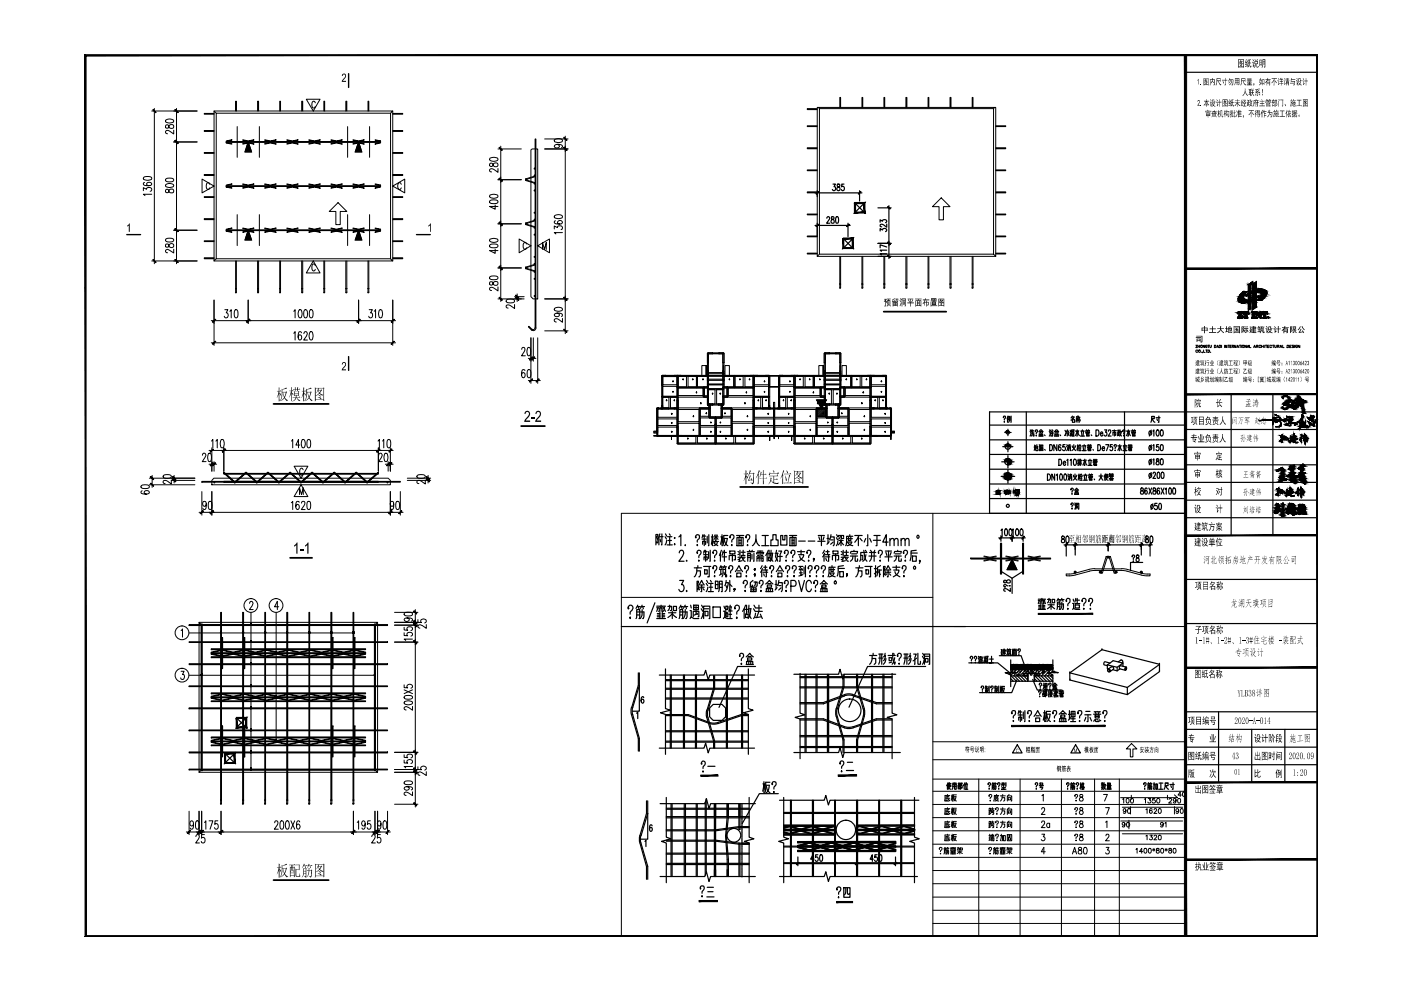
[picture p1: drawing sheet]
<svg xmlns="http://www.w3.org/2000/svg" width="297mm" height="210mm" viewBox="0 0 297 210" stroke-linecap="round" stroke-linejoin="round" font-family="sans-serif">
<g fill="#000">
<path d="M195.7 63.5h.4l.1-.3h.1l-.1 .3h.8v.2h-.8l-.2 .3h.3v-.2h.2v.2h.4l-.1 .8h-.2v-.2h.2v-.5h-.3v.9h-.2v-.9h-.2v.7l-.1-.7-.3 .4-.1-.1 .4-.7h-.3zM111.3 87.3l.5-.2 .5 .3v.7l-.8 1.1h.9v.3h-1.3l.3-.7 .7-.9a.37 .37 0 0 0-.3-.6 .37 .37 0 0 0-.4 .5h-.2zM112.6 88.4h.7v.3h-.7zM113.6 87.3l.4-.2 .6 .2 .1 .7-.9 1.2h.9v.3h-1.2l.1-.6 .9-1.1a.38 .38 0 0 0-.4-.5 .38 .38 0 0 0-.4 .5h-.2zM62.9 115h.2v2.4h-.3v-1.8l-.4 .3v-.3zM63.6 116.4h.7v.3h-.7zM65.2 115h.2v2.4h-.2v-1.8l-.5 .3v-.3z"/>
<path d="M188 63.3h.8l-.3 .3 .3 .1v.9h-.2v-.8h-.4v.8h-.1v-.9h.2l.1-.2h-.4zM187.5 63.4h.5l-.2 .3 .2 .2v.2l-.1 .2v-.3h-.1l-.1 1h-.2v-.2h.2v-.8h-.3v-.1h.3l-.2-.2 .3-.2h-.3zM188.4 63.9h.1v.5l-.2 .4-.3 .2v-.1l.3-.3zM188.5 64.6l.4 .3-.1 .1-.3-.3z"/>
<path d="M189.2 63.4l.5-.2 .1 .2-.5 .1v.4l.3-.1v-.2a.19 .19 0 0 0 .1 .2 .19 .19 0 0 0 .2 0l.1-.3-.2-.2h.7l-.1 .3a.29 .29 0 0 1 0 .3 .29 .29 0 0 1-.3 .1v-.2l.2 .1v-.4h-.2l-.2 .6h-.3v-.2l-.4 .2zM189.3 64.1h1v.9l-.1-.1h-.8l-.1 .1zM189.9 64.3v.1h.3v-.1zM189.4 64.3v.1h.3v-.1zM189.9 64.6v.1h.3v-.1zM189.4 64.6v.1h.3v-.1z"/>
<path d="M190.9 63.2l.3 .3-.1 .1-.3-.3zM191.2 63.3h.9l-.1 1.6-.2-.1h.1v-1.3h-.6v1.5h-.1zM191.4 63.6h.5v.2h-.5zM190.7 63.7h.2l.1 .4zM191.4 63.9h.5v.7h-.5zM191.6 64.1v.3h.1v-.3zM191 64.1l.1 .2-.3 .6h-.1z"/>
<path d="M192.4 63.3h1.2v.2h-.5v.6h.7v.2h-.7v.7h-.1v-.7h-.6v-.2h.6v-.6h-.6zM193.5 63.5l.1 .1-.3 .5-.1-.1zM192.5 63.6l.1-.1 .3 .5-.1 .1z"/>
<path d="M194 63.3h1.4v.2h-.6l-.1 .1 .6 .1v1.3l-.1-.1h-1l-.1 .1v-1.3h.5v-.2h-.6zM195 63.8v.9h.2v-.9zM194.6 63.8v.2h.3v-.2zM194.2 63.8v.9h.2v-.9zM194.6 64.1v.2h.3v-.2zM194.6 64.5v.2h.3v-.2z"/>
<path d="M197.4 63.2h1.1v.5l-.4 .1h.5v.1h-.5l.4 .1v.7h-.9v-.7l.4-.1h-.7v-.1l.7-.1h-.6zM198.2 63.4v.1h.2v-.1zM197.9 63.4v.1h.2v-.1zM197.5 63.4v.1h.2v-.1zM197.7 64.1l.6 .1zM197.7 64.3l.6 .1zM197.7 64.5l.6 .1zM197.3 64h.1v.8h1.3v.1l-1.4 .1z"/>
<path d="M199 63.3h1.2v1.7l-.1-.1h-1l-.1 .1zM199.4 63.5l.1 .1h.4v.2a.2 .2 0 0 0-.2 .3 .2 .2 0 0 0 .4 0v-.6zM199.1 63.5v1.2h.5l-.3-.2 .1-.2 .3 .4h.4v-.5l-.1 .1-.4-.2-.3 .2-.2-.2a.2 .2 0 0 0 .3 0 .2 .2 0 0 0-.1-.3l-.1 .2-.1-.2 .3-.3zM199.4 64.3l.2-.1 .2 .2-.1 .1zM199.4 63.7v.1a.17 .17 0 0 0 .2 .1 .17 .17 0 0 0 .2-.2z"/>
<path d="M59.7 82.4l.3 .1 .7-.3 .1 .2-.9 .2v.5h.7l.1-.1 .2 .1-.4 .9a.53 .53 0 0 0 .5 .8v.1a.42 .42 0 0 1-.4 0 .42 .42 0 0 1-.2-.4l-.1-.1-.4 .4-.5 .2 .6-.5a.42 .42 0 0 0 .1-.6l-.1-.7h-.1l-.2 1.3-.4 .6 .4-1zM60 83.2l.3 .9 .3-.9zM59.1 82.1l.2 .2-.1 .6 .3-.1 .1 .2h-.4l.1 .4a.29 .29 0 0 1 .3 .2 .29 .29 0 0 1-.1 .3l-.3-.5 .1 1.6-.2 .1v-1.6l-.4 .9 .4-1.4-.4-.1h.4z"/>
<path d="M61.7 82.1l.2 .1-.1 .6 .3-.1 .2 .2h-.5v.3l.3 .2 .1 .3-.1 .1-.3-.5v1.7l-.1 .1v-1.7l-.4 .9 .4-1.2v-.2l-.4-.1h.4zM62.1 82.5h.4v-.4l.2 .1v.3h.3v-.4l.2 .1v.3l.3-.1 .2 .2h-.5v.2l-.2 .1v-.3h-.3l-.2 .3v-.3h-.3zM62.3 82.9l.2 .1h.7l.1-.1 .2 .1-.1 .9-.5-.1v.4h.5l.1-.2 .2 .3h-.8l.7 .6a.21 .21 0 0 1-.2 .2 .21 .21 0 0 1-.2-.3l-.4-.5-.2 .5-.7 .3 .5-.2 .3-.6h-.6l-.1-.1h.7v-.1v-.3l-.4 .2zM62.5 83.1v.3h.7v-.3zM62.5 83.4v.3h.7v-.3z"/>
<path d="M64.9 82.4l.2 .2 .8-.4 .2 .2-1 .2v.5h.7l.1-.1 .2 .1-.3 .8a.64 .64 0 0 0 .5 .9 .26 .26 0 0 1-.3 .2 .26 .26 0 0 1-.2-.2l-.1-.1a.2 .2 0 0 0-.2-.2 .2 .2 0 0 0-.2 .2l-.6 .3 .7-.7-.3-1.1-.1 1.2-.5 .6 .4-.8zM65.2 83.2l.3 .9 .3-.9zM64.3 82.1l.3 .2-.1 .6 .2-.1 .2 .2h-.4v.3l.3 .5-.1 .1-.2-.5v1.6l-.2 .1v-1.6l-.4 .9 .4-1.3-.4-.2h.4z"/>
<path d="M66.8 82.1l.1 .2h1.7v-.2l.2 .2-.1 2.7h-.1v-.2h-1.7l-.1 .3zM66.9 82.3v1.6l.5-.3a.28 .28 0 0 0 .2-.2 .28 .28 0 0 0-.1-.3l-.1-.3-.3 .5 .4-1zM67.5 82.3l.1 .2-.1 .2h.5l.1-.1 .2 .1-.3 .4a.23 .23 0 0 0-.1 .3 .23 .23 0 0 0 .3 .2l.3 .1-.2 .2-.6-.5-.8 .5v.8h1.7v-2.4zM67.5 82.8l.1 .1a.18 .18 0 0 0 .1 .2 .18 .18 0 0 0 .2-.1l.1-.2zM67.5 83.7l.4 .2v.2zM67.4 84.2l.4 .1a.18 .18 0 0 1 .3 0 .18 .18 0 0 1-.1 .3z"/>
<path d="M168.3 99.7l.2 .2h1.6l.1-.2 .1 .2v2.6l-.2 .2v-.3h-1.6v.2l-.2 .1zM168.5 99.9v1.6l.7-.6-.2-.5-.4 .5 .4-1zM169 99.9l.2 .1-.1 .2h.6l.1 .1-.2 .4a.35 .35 0 0 0-.1 .4 .35 .35 0 0 0 .4 .2h.2a.47 .47 0 0 1-.7-.2l-.1-.1-.8 .6v.7h1.6v-2.4zM169 100.3l.3 .5 .3-.5zM169.1 101.3l.1 .1a.17 .17 0 0 1 .3 0 .17 .17 0 0 1-.1 .3zM168.9 101.8h.3a.3 .3 0 0 1 .3 .1 .3 .3 0 0 1 .1 .3z"/>
<path d="M159 99.7l.2 .2-.2 .4h.7l.1-.1 .2 .2-.1 .1-.1 1.9a.23 .23 0 0 1-.2 .3 .23 .23 0 0 1-.3-.3l-.2-.1a.47 .47 0 0 0 .6-.1 .47 .47 0 0 0 0-.6v-1.2h-.7l-.5 .6zM159 100.8l.2 .1-.4 .8h.5v-.3a.34 .34 0 0 1 .2 .2 .34 .34 0 0 1-.1 .4l-.1-.2-.6 .2-.1-.3zM158.1 99.7l.2 .2-.1 .6 .3-.2 .2 .2h-.5v.4l.3 .2 .1 .3-.1 .1-.3-.6v1.7l-.1 .1v-1.6l-.5 .8 .5-1.2v-.2h-.5h.5z"/>
<path d="M161.3 100l.2 .1-.2 .4h.5v-.8l.2 .1-.1 .1v.6l.4-.1 .2 .2h-.6v.8h.4l.2-.2 .1 .2h-.7v1.2l-.1 .1v-1.3h-.8h.8v-.8h-.5l-.3 .7zM160.9 99.7l.2 .2-.3 .6 .1 .1-.1 2-.1 .1v-1.9l-.5 .5z"/>
<path d="M163.1 100.9h1.6l.1-.2 .2 .3h-.9v.6h.5l.1-.2 .2 .3h-.8v.6l1.1 .1-.2 .2-.9-.1-.7-.6-.5 .8 .4-.8 .1-.7 .2 .2-.1 .2 .1 .3 .4 .4v-1.3h-.8zM163.9 99.7l.3 .2-.1 .3zM163.2 100.2l.1 .1h1.5l.2-.2 .1 .3-.3 .3 .1-.3h-1.6a.2 .2 0 0 1-.1 .2 .2 .2 0 0 1-.2 0z"/>
<path d="M166 99.7l.3 .2-.4 .7 .2 .1-.1 1.9-.1 .1v-1.9l-.4 .6zM166.7 99.7l.1 .1a.34 .34 0 0 1 .2 .2 .34 .34 0 0 1-.1 .4zM166.2 100.5h1.2l.2-.2 .2 .2-1.5 .1zM166.4 100.8l.4 .6-.1 .6zM167.3 100.7l.3 .1-.6 1.6h.5l.2-.2 .2 .2-1.7 .1-.1-.1h.9z"/>
<path d="M59.7 183.4l.2 .1 .8-.4 .2 .3-1 .2v.5h.7l.1-.2 .2 .3-.5 1 .3 .5a.19 .19 0 0 1 .3 .1 .19 .19 0 0 1-.2 .2l-.3-.4a.17 .17 0 0 0-.2-.2 .17 .17 0 0 0-.2 .2l-.6 .4 .7-.7-.2-1.1h-.1l-.1 1.1-.5 .8 .4-.9zM60 184.2l.3 .9 .3-.9zM59.1 183.1l.3 .2-.1 .6 .2-.2 .1 .2h-.3v.4a.39 .39 0 0 1 .2 .6l-.2-.6v1.7l-.2 .1v-1.6l-.4 .8 .4-1.3-.4-.1h.4z"/>
<path d="M62.6 183.3h.8l.1 .1v1h-.7v1.3l.6 .1 .1-.7 .2 .6-.2 .2-.8-.1v-1.6l.7 .1v-.9l-.7 .1zM61.3 183.3h1l.1-.1 .2 .2h-.5v.5l.3-.2 .1 .2v2l-.2 .1v-.3h-.7l-.1 .3v-2.3l.3 .2v-.5l-.4 .1zM61.9 183.4v.5h.1v-.5zM62.1 183.9v.7h.2v-.7zM61.9 183.9l-.3 1.1h.7v-.3h-.3v-.8zM61.6 183.9v.9l.2-.5v-.4zM61.6 185.1v.5h.7v-.5z"/>
<path d="M64.3 184.1l.7 .1-.1 1.6a.2 .2 0 0 1-.1 .2 .2 .2 0 0 1-.2-.2h-.1h.3v-.5h-.4l-.1 .5-.3 .3 .3-.8zM64.4 184.2v.5h.4v-.5zM64.4 184.7v.5h.4v-.5zM65.4 184l.3 .1-.1 .4 .5-.1 .1 .1-.1 1a.32 .32 0 0 1-.2 .5 .32 .32 0 0 1-.4-.2 .43 .43 0 0 0 .5-.2 .43 .43 0 0 0 0-.5v-.5h-.4l-.2 .9-.5 .6 .3-.4 .2-.7a.26 .26 0 0 0 .1-.3 .26 .26 0 0 0-.4-.1l-.1-.1h.4zM64.4 183.1l.2 .2-.2 .2h.6l.1-.1 .1 .2h-.6l.3 .2-.1 .3-.2-.5h-.2l-.3 .5zM65.4 183.1l.3 .2-.2 .2 .6-.1 .2 .2h-.6l.2 .2v.3l-.2-.5h-.3l-.3 .5z"/>
<path d="M66.8 183.1l1.8 .1 .1-.1 .1 .2-.1 2.6-.1 .1v-.2h-1.7l-.1 .3zM66.9 183.3v1.6l.6-.4a.47 .47 0 0 0-.1-.7l-.3 .5 .4-1zM67.5 183.3l.1 .1-.1 .2h.6v-.1l.2 .2-.3 .5a.21 .21 0 0 0-.1 .2 .21 .21 0 0 0 .3 .1l.4 .2a.52 .52 0 0 1-.9-.3l-.8 .5v.8h1.7v-2.4zM67.5 183.7l.3 .5 .2-.5zM67.5 184.7h.1a.29 .29 0 0 1 .3 .1 .29 .29 0 0 1 0 .3zM67.4 185.2l.6 .1 .1 .3z"/>
</g>
<path d="M187.4 66.1h13.2M58 85.6h11.7M110.5 90.3h5M61.5 118.3h4.7M156.9 103.3h14.4M58 186.6h11.7" fill="none" stroke="#000" stroke-width=".38"/>
<g fill="none" stroke="#000" stroke-width=".21">
<path d="M42.8 38l2.6 1.5-2.6 1.4zM44.5 39.1l-.3-.4a.78 .78 0 0 0-.5 .6 .78 .78 0 0 0 .2 .8l.3 .1 .3-.4M52.6 30.1l.7 2.1h-1.4zM64.9 21h3l-1.5 2.5zM66.8 21.8l-.2-.3a.85 .85 0 0 0-.2 1.4h.3l.1-.3M76 30.1l.7 2.1h-1.4zM83.3 39.5l2.5-1.5v2.9zM85.1 39.1a.4 .4 0 0 0-.5-.4 .4 .4 0 0 0-.3 .6v.3a.4 .4 0 0 0 .3 .6 .4 .4 0 0 0 .5-.4M52.6 48.8l.7 2.1h-1.4zM66.4 55.3l1.5 2.6h-3zM66.8 56.3a.38 .38 0 0 0-.4-.3 .38 .38 0 0 0-.3 .5l.2 .9h.3l.2-.3M71.7 43l1.8 1.8h-1.4v2.8h-.9v-2.8h-1.4z"/>
<path d="M76 48.8l.7 2.1h-1.4zM110.1 50.7l2.5 1.4-2.5 1.5zM111.7 51.7a.4 .4 0 0 0-.5-.3 .4 .4 0 0 0-.3 .5v.4a.4 .4 0 0 0 .3 .6 .4 .4 0 0 0 .5-.4M114 52.1l2.5-1.4v2.9zM115 52.9v-1.5l.4 1.5 .4-1.5v1.5M199.6 42l1.8 1.8h-1.4v2.8h-.9v-2.8h-1.4zM62.4 98.8h2.9l-1.5 2.6zM64.3 99.6l-.3-.3a.81 .81 0 0 0-.5 .7 .81 .81 0 0 0 .5 .8l.3-.4M173.1 84.8h2.1l-1 1.8zM63.5 104.9v-1.5l.4 1.5 .4-1.5v1.5M63.8 102.8l1.5 2.5h-2.9z"/>
</g>
<g fill="none" stroke="#000" stroke-width=".21">
<path d="M173.2 86.6h2v1.7h-2.1zM173.3 86.6l-.2 .2M173.6 86.6l-.5 .4M173.8 86.6l-.7 .6M174 86.6l-.9 .9M174.2 86.6l-1.1 1.1M174.5 86.6l-1.4 1.4M174.7 86.6l-1.6 1.6M175 86.6l-1.8 1.7M175.2 86.6l-1.7 1.7M175.2 86.9l-1.5 1.4M175.2 87.1l-1.3 1.2"/>
<path d="M175.2 87.3l-1 1M175.2 87.5l-.8 .8M175.2 87.8l-.6 .5M175.2 88l-.3 .3M175.2 88.3h-.1"/>
</g>
<path d="M52.6 30.1l.7 2.1h-1.4zM76 30.1l.7 2.1h-1.4zM52.6 48.8l.7 2.1h-1.4zM76 48.8l.7 2.1h-1.4zM173.1 84.8h2.1l-1 1.8z" fill="#000" stroke="#000" stroke-width=".21"/>
<g fill="none" stroke="#000" stroke-width=".21">
<path d="M199.2 179.9v.2v-.4a.3 .3 0 0 1 .5 .1 .3 .3 0 0 1-.2 .5l-.1 .3M200.3 179.8h.4M200.4 179.7l-.3 .3M200.4 169.8h.8M200.4 172.7h.8M200.4 178.3h.8M200.4 179.8l.1 .2M200.4 175.5h.8M200.6 169.2h.8M200.6 172.1h.8M200.6 177.7h.8M200.6 174.9h.8"/>
<path d="M200.8 179.8h.4M200.9 168.4v.3M200.9 171.2v.3M200.9 174.1v.1M200.9 176.9v.1M200.9 179.7l-.2 .3M201 168.9l.1 .6 .2 .3 .1-.2M201 169.6l-.6 .2M201 171.7v.4l.3 .5 .1-.2M201 172.4l-.6 .2M201 177.3l.1 .6 .2 .3 .1-.1M201 178.1l-.6 .1"/>
<path d="M201 174.5l.1 .6 .2 .3 .1-.1M201 175.3l-.6 .1M201 179.8l.1 .2M201.2 168.8l-.6 .2v.7M201.2 171.6l-.6 .1v.8M201.2 177.2l-.6 .2v.7M201.2 174.4l-.6 .1v.8M201.4 168.7h-1l-.1 1.1M201.4 171.5h-1l-.1 1.2M201.4 177h-1l-.1 1.3M201.4 174.2h-1l-.1 1.3M201.5 179.9h.3v.4"/>
<path d="M201.5 179.7h1.1M201.7 179.9l-.2 .4M201.7 168.7h.4M201.7 171.5h.4M201.7 177.2h.4M201.7 174.3h.4M201.9 168.4v1.4M201.9 171.2v1.5M201.9 174.1v1.4M201.9 176.9v1.4M201.9 179.8l.2 .2M202 169.5l-.1-.8-.2 1"/>
<path d="M202 172.3l-.1-.8-.2 1M202 177.9l-.1-.7-.2 .9M202 175.1l-.1-.8-.2 1M202.1 179.7h.1M202.1 168.9h.6l-.2 .6-.3 .3M202.1 171.7h.6l-.2 .6-.3 .4M202.1 177.3h.6l-.2 .7-.3 .3M202.1 174.5h.6l-.2 .6-.3 .4M202.2 169a.78 .78 0 0 0 .6 .8M202.2 171.8a.88 .88 0 0 0 .6 .9M202.2 177.4a.88 .88 0 0 0 .6 .9M202.2 179.8l-.1 .5"/>
<path d="M202.2 174.6a.88 .88 0 0 0 .6 .9M202.5 179.9l.1 .4M202.6 179.8l-.3 .1v.4M202.8 168.5h-.7l-.1 1.3M202.8 171.4h-.7l-.1 1.3M202.8 177h-.7l-.1 1.3M202.8 174.2h-.7l-.1 1.3M202.9 179.8h.5v.4h-.2M203.2 179.7l-.3 .5M203.6 179.8h.4v.4h-.4zM209.7 179.9v.2v-.4a.3 .3 0 0 1 .5 .1 .3 .3 0 0 1-.2 .5l-.1 .3M209.7 177.1h.4"/>
<path d="M209.7 168.7v.2l.1-.4a.3 .3 0 0 1 .4 .1 .3 .3 0 0 1-.1 .4l-.2 .4M209.7 171.4h.3v.5h-.3zM209.7 174.2h.3v.5h-.3zM209.7 172v.7M209.7 174.8v.7M209.8 177.4v.6M209.8 172.1h.3M209.8 171.9v.7M209.8 174.7v.7M209.8 176.9v.2M209.8 174.9h.3M209.9 169.7v.1z"/>
<path d="M210 177.3l-.1 .7M210.1 172.5l-.4 .2M210.1 175.3l-.4 .2M210.1 171.5h.7M210.1 178.1l-.4 .1M210.1 174.3h.7M210.1 172.1h.6M210.1 177.4h.7M210.1 174.9h.6M210.2 178.3v-.7h.5v.7h-.1M210.2 177v.2h.5v-.2M210.2 171.9h.4"/>
<path d="M210.2 174.7h.4M210.3 172.1l-.1 .2h.5v.3l-.3 .1M210.3 174.9l-.1 .2h.5v.3l-.3 .1M210.4 177.6v.7M210.4 171.5l.4 .4M210.4 171.2l-.1 .5-.2 .2M210.4 174.3l.4 .4M210.4 174.1l-.1 .4-.2 .2M210.4 177.4l-.1 .2M210.4 176.9v.3M210.5 177.6v.7M210.8 179.8h.4"/>
<path d="M210.9 179.7l-.3 .3M210.9 169.4h.7l-.2 .3-.5 .1M210.9 169h.8M210.9 179.8l.1 .2M211 169.4l.2 .3 .6 .1M211.1 168.7v.5h.4v-.5M211.1 171.5v.2a.29 .29 0 0 1 .2-.4 .29 .29 0 0 1 .4 .3l-.3 .6M211.1 177.1l.1 .1h-.1a.31 .31 0 0 1 .2-.3 .31 .31 0 0 1 .4 .2 .31 .31 0 0 1-.2 .4l-.1 .3M211.1 174.3l.1 .1h-.1a.31 .31 0 0 1 .2-.3 .31 .31 0 0 1 .4 .2 .31 .31 0 0 1-.2 .4l-.1 .3M211.3 172.6h.1zM211.3 178.2h.1zM211.3 175.4h.1z"/>
<path d="M211.3 168.4v.3M211.3 179.8h.4M211.4 179.7l-.2 .3M211.5 179.8l.1 .2M211.8 168.7h-1l-.1 1.1M212 179.9h.3v.4M212 179.7h1.1M212.1 177.2h.5v1l-.2 .1M212.1 168.7h1M212.1 171.5h1M212.1 174.3h1M212.2 179.9l-.2 .4"/>
<path d="M212.3 176.9l-.2 1.4M212.4 179.8l.2 .2M212.5 169.1h.5v.6l-.2 .1M212.5 168.7a1.13 1.13 0 0 1-.4 1.1M212.5 171.9h.5v.6l-.2 .2M212.5 171.5a1.15 1.15 0 0 1-.4 1.2M212.5 174.7h.5v.6l-.2 .2M212.5 174.3a1.15 1.15 0 0 1-.4 1.2M212.6 168.4v.3M212.6 171.2v.3M212.6 174.1v.2M212.6 179.7h.1"/>
<path d="M212.7 179.8l-.1 .5M212.8 177.2h.3v1.1h-.3zM213 179.9l.1 .4M213.1 179.8l-.3 .1v.4M213.4 179.8h.5v.4h-.2M213.6 169.8v-1.1h.9v1.1h-.1M213.6 172.7v-1.2h.9v1.2h-.1M213.6 177h.9v1.3h-.9zM213.6 175.5v-1.2h.9v1.2h-.1M213.7 179.7l-.3 .5M213.7 177.2h.6M213.7 169.1h.6v.5h-.6z"/>
<path d="M213.7 171.9h.6v.5h-.6zM213.7 174.7h.6v.5h-.6zM213.8 177.6h.4v.5h-.4zM214 168.4l-.3 .3M214 171.2l-.3 .3M214 174.1l-.3 .2M214 177v.6M214.1 179.8h.4v.4h-.4zM220.9 171.6v-.3l.4-.1 .2 .5-.7 1h.8M220.9 174.4l.2-.3h.3l.1 .2-.1 .5-.6 .7h.8M220.9 168.7l.3-.3v1.4M220.9 176.9h.6l-.3 .5a.41 .41 0 0 1 .3 .7 .41 .41 0 0 1-.7-.1"/>
<path d="M222.5 174.7v-.1a.42 .42 0 0 0-.6 .4 .42 .42 0 0 0 .6 .4v-.1M222.5 174.5v1M227.9 168.7v.2l.1-.4a.3 .3 0 0 1 .4 .1 .3 .3 0 0 1-.1 .4l-.2 .4M227.9 171.5v.2l.1-.4a.32 .32 0 0 1 .5 .1 .32 .32 0 0 1-.2 .5l-.2 .3M227.9 177.1v.1a.31 .31 0 0 1 .2-.3 .31 .31 0 0 1 .4 .2 .31 .31 0 0 1-.2 .4l-.2 .3M227.9 174.3v.1a.31 .31 0 0 1 .2-.3 .31 .31 0 0 1 .4 .2 .31 .31 0 0 1-.2 .4l-.2 .3M228.1 178.2h.1zM228.1 175.4h.1zM228.1 169.7v.1zM228.1 172.5v.2zM228.7 179.7v.4a.51 .51 0 0 1 .6 .3 .51 .51 0 0 1-.2 .7h-.2a.45 .45 0 0 1-.3-.6 .45 .45 0 0 1 .6-.3l.1-.2v-.3zM229 168.5v.4a.51 .51 0 0 1 .6 .3 .51 .51 0 0 1-.2 .6 .44 .44 0 0 1-.6-.4 .44 .44 0 0 1 .6-.4l.2-.2-.1-.3z"/>
<path d="M229 171.3v.4a.53 .53 0 0 1 .6 .3 .53 .53 0 0 1-.2 .7 .46 .46 0 0 1-.6-.5 .46 .46 0 0 1 .6-.4l.2-.2-.1-.3zM229 176.9v.4a.51 .51 0 0 1 .6 .3 .51 .51 0 0 1-.2 .7 .44 .44 0 0 1-.6-.5 .44 .44 0 0 1 .6-.4l.2-.2-.1-.3zM229 174.1v.4a.51 .51 0 0 1 .6 .3 .51 .51 0 0 1-.2 .7 .46 .46 0 0 1-.6-.5 .46 .46 0 0 1 .6-.4l.2-.2-.1-.3zM229.9 179.7a.33 .33 0 0 1 .5 .2l.1 .6-.2 .5h-.4l-.2-.5zM234 168.4h.8l-.6 1.4M234.4 171.2h.8l-.5 1.5M234.4 174.3l.3-.2v1.4M234.5 177.2l.1-.3a.39 .39 0 0 1 .5 .2 .39 .39 0 0 1-.1 .5l-.6 .7h.8M234.5 179.7h.6l-.3 .5a.42 .42 0 0 1 .3 .7 .42 .42 0 0 1-.7-.1M237.6 174.1h13.1M238 171.2h12.7M238 176.8h12.7"/>
<path d="M238 169.5l.3-.2v1M238.5 174.7a.3 .3 0 0 1-.3 .3 .3 .3 0 0 1-.3-.4 .3 .3 0 0 1 .4-.2 .55 .55 0 0 1 .2 .5 .55 .55 0 0 1-.3 .4l-.2-.1M238.7 171.8a.3 .3 0 0 1-.4 .2 .3 .3 0 0 1-.1-.4 .3 .3 0 0 1 .5 0l-.1 .8-.3 .1-.1-.2M238.9 169.3a.45 .45 0 0 1 .5 .5 .45 .45 0 0 1-.5 .4l-.1-.4zM239 174.4a.46 .46 0 0 1 .5 .5 .46 .46 0 0 1-.5 .4l-.2-.4zM239.2 171.5a.51 .51 0 0 1 .6 .4 .51 .51 0 0 1-.4 .6l-.3-.2zM239.4 173.9v1.8M239.7 171v1.6M239.8 169.3a.45 .45 0 0 1 .5 .5 .45 .45 0 0 1-.5 .4l-.1-.4zM239.9 168.6v.9M242.6 169.5l.3-.2v1M242.7 179.9a.51 .51 0 0 1 .5 .4 .51 .51 0 0 1-.3 .6l-.3-.2z"/>
<path d="M243 171.7l.2-.2v1M243 177.2l.2-.1v1M243.5 169.3h.5l-.3 .3a.32 .32 0 0 1 .2 .6 .32 .32 0 0 1-.5-.1M243.6 179.9a.51 .51 0 0 1 .6 .4 .51 .51 0 0 1-.4 .6l-.3-.2zM243.8 177.1h.5l-.3 .4h.2a.33 .33 0 0 1 0 .5 .33 .33 0 0 1-.5-.1M244.3 171.6l-.1-.1a.51 .51 0 0 0-.6 .4 .51 .51 0 0 0 .4 .6l.2-.1a.3 .3 0 0 0 0-.5 .3 .3 0 0 0-.5 .2M244.6 179.9v.6M244.7 171.7l.2-.2h.3v.2l-.6 .8h.7M244.7 177.3l.1-.2h.3l.1 .3-.6 .7h.7M244.9 169.3h-.5l-.1 .4a.36 .36 0 0 1 .6 0 .36 .36 0 0 1-.1 .5 .36 .36 0 0 1-.5-.1M245.2 179.9v.3l.5 .1 .1 .3-.2 .3-.4-.1v-.2l.1-.3 .4-.1v-.3zM245.7 171.5a.51 .51 0 0 1 .6 .4 .51 .51 0 0 1-.3 .6l-.4-.2z"/>
<path d="M245.7 177.1h.1a.47 .47 0 0 1 .4 .5 .47 .47 0 0 1-.5 .4l-.1-.4zM246.2 179.9a.51 .51 0 0 1 .6 .4 .51 .51 0 0 1-.3 .6l-.4-.2zM246.6 174.7a.3 .3 0 0 1-.3 .3 .3 .3 0 0 1-.3-.4 .3 .3 0 0 1 .4-.2 .53 .53 0 0 1 .2 .5 .53 .53 0 0 1-.3 .4l-.2-.1M247 174.5l.2-.1v.9M247.2 179.9v.6M247.5 168.6v.9M247.9 179.9v.3a.4 .4 0 0 1 .4 .1 .4 .4 0 0 1 0 .5l-.1 .1a.3 .3 0 0 1-.4-.2 .3 .3 0 0 1 .2-.4l.3-.1v-.3zM247.9 169.5a.29 .29 0 0 1 .3-.2 .29 .29 0 0 1 .2 .2l-.6 .8h.7M248.8 179.9a.5 .5 0 0 1 .6 .4 .5 .5 0 0 1-.4 .6l-.2-.2zM249 168.5l.6 .6h-12M249 171v1.6M249.3 169.6a.3 .3 0 0 1-.3 .3 .3 .3 0 0 1-.2-.4 .3 .3 0 0 1 .4-.2 .5 .5 0 0 1 .2 .6 .5 .5 0 0 1-.6 .3v-.1"/>
<path d="M249.8 169.3a.45 .45 0 0 1 .5 .5 .45 .45 0 0 1-.5 .4l-.1-.4zM249.9 171.8a.3 .3 0 0 1-.4 .2 .3 .3 0 0 1-.1-.4 .3 .3 0 0 1 .5 0l-.1 .8-.3 .1-.2-.2M250.4 171.5a.51 .51 0 0 1 .5 .4 .51 .51 0 0 1-.3 .6l-.3-.2zM250.5 168.6h-.7l.4-.7v1M250.9 167.9a.45 .45 0 0 1 .5 .5 .45 .45 0 0 1-.5 .4l-.2-.4zM199.4 180.9v.2zM200.1 181.1l.1-1h.4v1h-.1M200.2 180.4h.9v.5l-.1 .2M200.2 180.7h.4M200.9 180.1v.7l-.2 .3M201.5 181.1h1.1M201.6 180.7h.3"/>
<path d="M201.6 180.9h.3M201.6 180.6h.3M201.9 180.4v.7M202.2 180.7h.4M202.2 180.9h.4M202.2 180.6h.4M202.2 180.4v.7M202.5 180.3h-.3M202.9 181l.6-.4 .5 .4M203 180.5h1M203.5 180.3v.8M209.9 180.9v.2z"/>
<path d="M210.6 181.1l.1-1h.4v1h-.1M210.7 180.4h.9v.5l-.1 .2M210.7 180.7h.4M211.4 180.1v.7l-.2 .3M212 181.1h1.1M212.1 180.7h.3M212.1 180.9h.3M212.1 180.6h.3M212.4 180.4v.7M212.7 180.7h.4M212.7 180.9h.4M212.7 180.6h.4"/>
<path d="M212.7 180.4v.7M213 180.3h-.3M213.4 181l.6-.4 .5 .4M213.5 180.5h1M214 180.3v.8M221.6 180.6h-.8l.5-.9v1.4M227.4 181.1l.4-1.4 .5 1.4M227.5 180.6h.6M240.8 180.1l.3-.2v1M242.3 180.6h-.7l.5-.7v1M244.4 180l.5 .3M244.9 180l-.5 .3"/>
<path d="M247 180l.5 .3M247.5 180l-.5 .3"/>
<circle cx="245.6" cy="169.7" r=".44"/>
</g>
<!-- layer: PUB_TITLE -->
<path d="M18 198.6h261.4l-.2-.2zM18 198.6l.2-.2h261zM18 11.6v187l.2-.2zM18 11.6l.2 .2v186.6zM18 11.6l.2 .2 261.2-.2zM18.2 11.8l261.2-.2-.2 .2zM279.2 11.8l.2 186.8v-187zM279.2 11.8l.2 186.8-.2-.2z" fill="#000" stroke="#000" stroke-width=".21"/>
<!-- layer: TK -->
<path d="M18 11.6h.1M18 24h.1M18 36.4h.1M18 48.8h.1M18 61.1h.1" fill="none" stroke="#000" stroke-width=".25"/>
<g fill="none" stroke="#000" stroke-width=".21">
<path d="M197.8 108.8v89.8h53.6v-41.3h-53.6M251.4 108.8h-119.7v89.8M131.7 126.7h66.1M202.3 132.8h49.1M239.9 157.6l1.1 1.2h-.8v1.7h-.6v-1.7h-.8zM197.8 165.2h53.6M197.8 167.8h53.6M197.8 170.6h53.6M197.8 173.4h53.6M197.8 176.1h53.6M197.8 179h53.6M197.8 161.1h53.6"/>
<path d="M207.5 165.2v33.4M216.3 165.2v33.4M225 165.2v33.4M232.1 165.2v33.4M237.3 165.2v33.4M197.8 181.8h53.6M197.8 184.6h53.6M197.8 187.4h53.6M197.8 190.2h53.6M197.8 193h53.6M197.8 195.8h53.6"/>
</g>
<!-- layer: Text -->
<g fill="#000">
<path d="M215.5 158.8l.2-.1 .2 .3a.24 .24 0 0 0-.4 0 .24 .24 0 0 0 0 .3 .17 .17 0 0 0 .2 .2 .17 .17 0 0 0 .2-.2 .25 .25 0 0 1-.4 .3 .25 .25 0 0 1-.1-.4zM227.8 158.7h.1l.1 .7 .2-.7h.1v.9v-.8l-.2 .8-.3-.8v.8zM243.8 158.5h.3v-.2l.1 .2h.4v.2h-.5v.2h.4l-.1 .4a.21 .21 0 0 1 0 .2 .21 .21 0 0 1-.3 .1v-.2l.2 .1 .1-.5h-.3l-.3 .6 .2-.5v-.4h-.2zM226.2 162.5h.3v-.2l.1 .2h.3l-.3 .1v.1h.3l-.3 .2h.4v.1h-.3v.2l.2-.1a.22 .22 0 0 0-.1 .3 .22 .22 0 0 0 .2 .1l-.1 .1-.4-.6-.1 .5h.3l-.4 .2 .1-.5-.3 .1 .3-.3h-.3v-.1h.4v-.1h-.2l.2-.2z"/>
<path d="M205.2 158.2v.2h.3l-.1 .1 .1 .4h-.1l-.1 .7-.2-.2h.2v-.5h-.4v-.1h.4v-.3l-.3 .2zM204.8 158.2l.3 .2-.2 .4v.8l-.1-.6-.1 .2-.1-.1 .3-.5-.1-.1-.2 .2zM204.9 159.1l.2-.1 .1 .3h-.1z"/>
<path d="M205.8 158.3h.6v.4h-.6zM205.9 158.4v.2h.4v-.2zM205.7 158.8h.8v.1h-.5l-.1 .1h.5l-.1 .6-.2-.2h.2v-.3l-.5 .1 .1-.3h-.2z"/>
<path d="M207.1 158.2v.3zM207.4 158.2l-.1 .3zM206.8 158.3l.1 .3zM207.1 158.6h.4l-.2 .8 .3-.1v.2h-.3l-.1-.5-.2 .6 .1-.4zM207.1 158.7v.2h.3v-.2zM206.7 158.7h.2v.6l.2-.1-.3 .2z"/>
<path d="M208.2 158.3h.3v1.2l-.2-.1h.1v-.3h-.2l-.2 .5zM208.2 158.4v.2h.2v-.2zM208.2 158.8v.2h.2v-.2zM207.8 158.4h.3v.8h-.3zM207.9 158.5v.2h.1v-.2zM207.9 158.8v.2h.1v-.2z"/>
<path d="M208.8 158.7l.1 .1zM208.8 159.3l.1 .2z"/>
<path d="M217.7 158.3l.2 .9-.1 .1v-.3v.6l-.1-.5-.2 .2 .2-.3-.1-.1zM217.9 158.4h.5v1.2h-.6zM218 158.5v.2h.3v-.2zM218 158.8v.2h.3v-.2zM218 159.2v.2h.3v-.2zM217.6 158.5l.1 .1-.1 .2zM217.8 158.4v.4z"/>
<path d="M218.7 158.3l.1 .4v-.3l.1 .2 .2 .1v-.3l.1 .1 .1-.2v.2h.1l-.1 .3h.2h-.4h.1v-.2l-.2 .3v.5h.5v.2l-.5-.2-.1 .2 .1-.5-.2 .1v-.2l-.1 .6v-.5l-.1 .2h-.1l.2-.4h-.1zM218.9 158.6v.5l.1-.3zM218.9 158.3l.1 .3zM218.6 158.4v.4zM219.1 159h.3v.4h-.3zM219.2 159.1l.1 .1z"/>
<path d="M219.6 158.4h.9v.1h-.5l.4 .1v1l-.1-.1h-.6l-.1 .1v-1h.4v-.1h-.4zM220.2 158.7v.7h.1v-.7zM219.9 158.7v.2h.2v-.2zM219.7 158.7v.7h.2v-.7zM219.9 159v.1h.2v-.1zM219.9 159.3v.1h.2v-.1z"/>
<path d="M230.3 158.3l.1 .2 .3-.2 .1 .2-.5 .1-.1-.1zM230 158.3l.3 .3-.2 .1 .2 .3-.1 .1-.1-.1v.6l-.1-.6v.3l-.1-.1 .1-.3-.1-.2zM230.3 158.7h.4v.4l-.2 .1h.3l-.2 .1 .2 .3-.3-.3-.3 .3 .2-.3-.2-.1h.3l-.2-.1zM230.3 158.8h.3zM230.3 159h.3z"/>
<path d="M231.1 158.3l.2 .3-.1 .1 .1 .2v.2l-.1-.2v.7l-.1-.6-.1 .3-.1-.1 .2-.3-.1-.2zM231.4 158.4h.4l-.4 .1v.2h.4l-.1 .5 .1 .4-.2-.2-.2 .2 .2-.3-.1-.5-.1 .6-.1 .2-.1-.1 .2-.3zM231.6 158.8v.4l.1-.4z"/>
<path d="M232 158.4h.9l-.4 .1 .3 .1v1l-.7-.1-.1 .1v-1h.4v-.1zM232.6 158.8v.6h.1v-.6zM232.3 158.8l.2 .1zM232.1 158.8v.6h.2v-.6zM232.3 159v.1h.2v-.1zM232.3 159.2v.2h.2v-.2z"/>
<path d="M241.7 158.5h.4v-.2v.2h.4v.3l-.1-.2h-.6l-.1 .2zM241.7 158.9h.3l.1-.3v.3h.4l-.1 .1a.26 .26 0 0 0-.1 .3 .26 .26 0 0 0 .2 .2v.1h-.1a.21 .21 0 0 0-.3-.2 .21 .21 0 0 0-.2 .2h-.2v-.1l.4-.2h-.3l.1-.3zM242 159l-.1 .2a.2 .2 0 0 0 .3 0 .2 .2 0 0 0 .1-.2z"/>
<path d="M243 158.3v.6v-.2l-.3 .2zM243 158.5h.2v-.2l.1 .2h.3l-.3 .1v.2l.2 .1h-.4l.1-.3zM242.7 158.3l.1 .3zM242.7 159h.9v.1h-.4l.1 .2 .2-.1-.1 .2 .1 .2-.4-.5-.1 .4h.2l-.3 .1 .1-.3-.3 .1 .3-.3h-.3z"/>
<path d="M244.8 158.5h.3v-.2h.1v.2h.4l-.1 1.1h-.1l.1-.1v-.9h-.6l-.1 1zM245 158.8h.4v.5h-.4zM245.1 158.9v.3h.2v-.3z"/>
<path d="M224.2 162.3l.3 .2-.3 .2h.2l-.1 .3h.2l-.2 .1 .2 .3-.3 .2v-.5h-.1l.1-.2h-.2zM224.5 162.4h.5l-.1 1.2h-.2l.2-.1v-1h-.4v1.1zM224.5 162.7l.2 .2 .2-.3-.1 .8-.1-.3-.2 .2 .2-.2z"/>
<path d="M225.3 162.3l.3 .3 .1-.3 .3 .3-.2 .1v-.1l-.2 .1v-.1l-.2 .1-.1-.1-.2 .2zM225.7 162.6l.1 .3h.2l-.1 .6-.2 .1 .2-.3v-.4h-.1l-.2 .7zM225.2 162.7h.3v.8l-.2 .1 .1-.4h-.1l-.2 .4zM225.3 162.8l.1 .1zM225.3 163l.1 .2z"/>
</g>
<!-- layer: S-TEXT -->
<g fill="none" stroke="#000" stroke-width=".25">
<path d="M205.7 139.4v.2a.3 .3 0 0 1 .2-.4 .3 .3 0 0 1 .4 .1 .3 .3 0 0 1-.2 .4l-.1 .4M206.6 139.4v.2a.3 .3 0 0 1 .1-.4 .3 .3 0 0 1 .4 .1 .3 .3 0 0 1-.1 .4l-.2 .4M207.4 139.5l.2 .3M207.4 139.1l.2 .3M207.6 140l-.2 .5M207.7 139.9v.6h.2M207.8 139.3h.4v.5h-.4zM207.8 139.5h.4M208 139.9v.6h.3v-.2M208.6 139.3l.1 .3M208.7 140l-.1 .5M208.8 139.7v.2"/>
<path d="M208.9 139.1v.5h.3v-.1M208.9 139.9l-.2 .6M209.1 139.9l-.3 .1M209.1 139.2l-.3 .3M209.2 139.7h.3l-.1 .3M209.2 139.1h.3l-.2 .4M209.3 139.3l.1 .3M209.3 139.7v.8M209.8 139.7h.8M210.2 139.1v1.4h-.4h.9M211.9 139h4.6l.9 2.5M212.3 138.3a.7 .7 0 0 0 .9 .7"/>
<path d="M212.3 137.8h.2l-.2 .4h.2l-.2 .8M212.6 138.6h.6M212.6 137.9h.6M212.7 137.8h.4v.4h-.4M212.7 138.3h.4M212.9 137.6v1.3M213.4 138h.4M213.6 137.7h.3M213.6 137.6l-.2 .3M213.6 138v.7M213.7 137.7l.1 .3M213.8 138.6l-.4 .2"/>
<path d="M214 137.7h.3M214 138.4l.1 .3M214.1 137.6l-.2 .3M214.2 137.7v.3M214.3 138.7l-.1 .3v-1h-.3l-.1 1M214.6 137.7h.9M214.7 137.9h.8v1.1h-.8zM214.9 138.3h.3M214.9 138.6h.3M215.1 137.7l-.2 .2v1.1M215.2 137.9v1.1M215.9 137.8v.2v-.4a.3 .3 0 0 1 .4 .2 .3 .3 0 0 1-.2 .4l-.1 .3"/>
<path d="M216 138.9h.1M205.4 140.5h6.1l2.9 2.4M206 140.4v.1zM206.8 140.4v.1zM207.6 140.5h.1M207.7 140.2h.2M208.1 145.7v.1a.26 .26 0 0 1 .1-.4 .26 .26 0 0 1 .3 .4l-.2 .6M208.3 146.7h.1M208.3 140.1l-.3 .1M208.7 140.2h.4M208.9 146h.5M208.9 140.2l.2 .3"/>
<path d="M209 146.6v-.3h.3v.3M209 145.5v.1h.3M209 145.6l-.1 .2M209.1 145.5v1.4M209.2 140.3l.3 .2M209.2 140.1v.4M209.3 140.1h.1M209.5 145.6v.9M209.7 145.5v1.4M210.1 145.7v.1l.1-.3a.36 .36 0 0 1 .4 .3 .36 .36 0 0 1-.3 .4v.2M210.3 146.7h.1M210.9 146h.5"/>
<path d="M210.9 146.6v-.3h.5l-.1 .3M210.9 145.6v.2M211 145.5l-.1 .1h.5M211.2 145.5v1.4M211.5 145.6v.9M211.8 145.5l-.1 1.4M212.1 145.7h.3M212.2 145.5v1.4M212.3 146.5l-.1-.8-.1 .9M212.5 145.9h.4l-.4 1M212.5 146l.2 .6 .3 .3M213 145.5h-.5l-.2 1.4"/>
<path d="M215.6 144.1l-1.1 2.8h-6.8M218.9 144.1l1 2.2h5.2M220.3 146.6v.2v-.3a.29 .29 0 0 1 .4 0 .29 .29 0 0 1-.1 .4l-.2 .4M220.4 145.1v.1l.1-.4a.36 .36 0 0 1 .4 .4 .36 .36 0 0 1-.3 .3v.3M220.4 147.6v.1zM220.6 146.1v.1zM221.1 147h.5M221.1 147.2h.4v.5h-.4zM221.1 146.6h.4M221.1 145.3h.3M221.2 146.6v.4M221.3 144.8v1.1"/>
<path d="M221.3 146.3v.3M221.4 146.2h.7M221.4 145.7l-.3 .4M221.4 146.6v.4M221.5 145.9h.5M221.5 144.9h.5v.7h-.5zM221.5 145.3h.5M221.7 144.9v1.3M221.8 147.4h.2l-.3-.6 .3-.4h-.3v1.3M222.3 146.7h.2M222.4 145.1v.1a.3 .3 0 0 1 .1-.4 .3 .3 0 0 1 .4 .2 .3 .3 0 0 1-.1 .4l-.2 .4M222.4 146.3l-.1 1.4"/>
<path d="M222.5 147.1l-.2 .3M222.5 146.9h.6M222.5 147.2h.6M222.6 146.1v.1zM222.6 146.5h.5M222.7 146.5l.1 .4M222.8 146.9l-.2 .5 .5 .3M222.8 146.3v.2M223 147.2l-.1 .4-.3 .1M223 146.5l-.1 .4M223.2 145.3l.4-.5 .5 .5M223.2 146.2h.9"/>
<path d="M223.3 146.2v-.4h.7v.4M223.4 145.4h.5v.3h-.5zM223.4 146.6h.9M223.4 147.5h.9M223.4 145.2h.5M223.5 147.7h.8M223.5 145.8v.4M223.7 147.2h.4M223.7 147.1h.4M223.7 147.5l-.1 .2M223.8 145.8v.4M223.9 146.3l-.5 .9"/>
<path d="M223.9 146.6l.4 .3M224.1 146.8h-.4v.7M224.1 147.6l.1 .1M224.6 147.1l.1-.2h.8l-.1 .2M224.7 146.5h.3M224.8 147h.5v.3h-.5zM224.8 147.5h.6v.2h-.6zM224.8 146.3l-.2 .4M224.8 147.3v.2M224.8 146.5l.1 .2M225 146.7v.2M225.2 146.5h.3"/>
<path d="M225.3 146.3l-.3 .4M225.3 146.5l.1 .2M200.9 166.3l-.2 .3M201 165.9l-.1 1.4M201 166.1h.6M201 166.4h.6v.4h-.6zM201.1 167l.1 .1 .4 .2M201.3 165.9v.9l-.3 .5M201.9 167.3l.1-1.3h.7v1.3h-.1M202 166.8h.7M202 166.4h.7M202.4 166v1.3"/>
<path d="M203.1 166.6h.5M203.2 166.8h.3v.5h-.3zM203.2 166.1h.3M203.2 166.2l.1 .4M203.3 165.9v.2M203.5 166.2l-.1 .4M203.8 167h.2l-.2-.6 .2-.4h-.3v1.3M204.4 166.3l-.1 .3M204.6 165.9l-.2 .4v1M204.6 167.3h.6M204.6 166.2h.5M204.7 166.2l.1 1.1"/>
<path d="M204.9 165.9v.3M205.1 166.2l-.1 1.1M209.6 166.2l-.1 .1a.29 .29 0 0 1 .2-.3 .29 .29 0 0 1 .3 .1 .29 .29 0 0 1-.1 .4l-.2 .4M209.7 167.2v.1zM210.3 167.3l.1-.9h.3v.9M210.4 166.7h.8l-.2 .6M210.4 167h.3M210.4 166.1h.4M210.5 165.9l-.2 .4M210.6 166.1l.1 .2M210.9 166.1h.3M211 166.4l-.2 .9"/>
<path d="M211 165.9l-.2 .4M211 166.1l.1 .2M211.5 166.2v.1a.27 .27 0 0 1 .1-.3 .27 .27 0 0 1 .4 0 .27 .27 0 0 1 0 .4l-.2 .5M211.8 167.2v.1zM212.3 166.3h.6M212.4 167h.8M212.4 166h.5M212.5 166l-.2 .7M212.8 166v.7M212.8 166.8v.5h-.5h1M213.1 166v.5M213.3 165.9l-.1 .8"/>
<path d="M219.5 166.2v.1v-.2a.33 .33 0 0 1 .5 .1 .33 .33 0 0 1-.3 .5v.2M219.7 167.2v.1zM220.3 166.6h.9M220.5 167l.6-.1-.2 .4h-.1M220.5 166h.6v.4h-.6zM220.8 166.6l-.2 .3M226.2 166.2v.1l.1-.4a.36 .36 0 0 1 .4 .4 .36 .36 0 0 1-.3 .4v.2M226.4 167.2v.1zM227 167.3l.1-.9h.3l-.1 .9M227.1 166.7h.7v.5l-.1 .1M227.1 167h.3M227.1 166.1h.3"/>
<path d="M227.2 165.9l-.2 .4M227.2 166.1l.1 .2M227.6 166.1h.3M227.6 166.4l-.2 .9M227.6 165.9l-.2 .4M227.7 166.1l.1 .2M228.2 166.2v.1l-.1-.1 .2-.3a.36 .36 0 0 1 .4 .4 .36 .36 0 0 1-.3 .4v.2M228.4 167.2v.1zM229 166.2h.3M229.2 165.9v1.4M229.4 166.9h.4v.4h-.4zM229.5 166.3l.4 .7"/>
<path d="M229.5 166.1h.3l-.2 .5-.3 .4-.1-.8-.2 1M229.6 165.9l-.3 .5M233.5 166.5l.2-.3 .3 .3M233.5 166.2h.5M233.5 166.9h.5M233.6 166v.1M233.7 166.7l-.1 .4 .3 .2M233.7 165.9v.7M233.9 166.9l-.3 .4M233.9 166l-.1 .1M234.1 166.4v.6l.3 .3M234.1 166.3h.3"/>
<path d="M234.1 165.9l-.1 .8M234.4 166.3l-.1 .6-.3 .4M234.7 167.3h.9M234.7 166.5h.9M234.7 167.2h.8M234.8 166.7h.7v.3h-.7zM234.8 166.9h.7M234.9 166h.5v.4h-.5zM234.9 166.2h.5M235.2 166.7v.6M242.5 166.2v.1v-.2a.33 .33 0 0 1 .5 .1 .33 .33 0 0 1-.3 .5v.2M242.7 167.2v.1z"/>
<path d="M243.3 167.3l.1-.9h.3l-.1 .9M243.4 166.7h.3M243.4 167h.3M243.5 166.1h.3M243.5 165.9l-.2 .4M243.6 166.1v.2M243.8 166.7h.4l-.1 .6M243.9 166.1h.3M244 166.4v.6l-.2 .3M244 165.9l-.2 .4M244.1 166.1v.2M244.5 166.2h.4v1.1h-.1"/>
<path d="M244.7 165.9l-.2 1.4M245.1 166.2h.3v1.1h-.3zM245.7 167.3h.9M245.7 166h.8M246.1 166v1.3M247.1 166.6h.6v-.6h-.6l-.3 1.3M247.1 166h.6M247.3 166.6v.3l.5 .4M248 166.3h1M248.2 166.6l.2 .4M248.7 165.9v1.4h-.2"/>
</g>
<!-- layer: S-BZ -->
<path d="M215.7 157.9l1 1.7h-2zM228 157.9l1.1 1.7h-2.1z" fill="none" stroke="#000" stroke-width=".25"/>
<g fill="none" stroke="#000" stroke-width=".25">
<path d="M233.6 137.8h.1M233.6 137.8l12.2 3M233.6 137.8l-6.8 4.9M135 151.2l.2-.2v1.4M135.6 145.3v5.5h-1.4M136.5 147.9l-.2-.2a.85 .85 0 0 0 0 1.4 .39 .39 0 0 0 .3-.5 .39 .39 0 0 0-.6-.2l-.1 .2M160.2 141.3h-3.8l-4 8.7M196.3 141.3h-12.4l-3.9 8.6M226.8 142.7h.1M226.8 142.7v1.5M226.9 144.2h.1M226.9 144.2l12.1 3.1"/>
<path d="M234.8 141v.7l.3 .1M234.9 141.9l.7-.5a.33 .33 0 0 1 .5 .1 .33 .33 0 0 1-.2 .5l-.6 .4M235.3 140.6l-1.1-.3-.1 .2v.4l.7 .2M236.9 141.5v.7M237.1 140.3l.5-.3a.32 .32 0 0 1 .4 .1 .32 .32 0 0 1-.1 .4M237.4 141.8l-.5 .4-1-.2M237.9 140.5l-1.9-.4-1.2 .9M237.9 140.5l.2 .1M238.1 140.6l-1.2 .9-2.1-.5M238.1 140.6v.7M238.6 141.6l.1-.1a.29 .29 0 0 1 .1 .3 .29 .29 0 0 1-.3 .2zM238.6 141.6l.1-.1a.22 .22 0 0 1 .1 .3 .22 .22 0 0 1-.3 .1z"/>
<path d="M238.6 142h.1M238.8 141.4l-1.2-.3-.3 .3 .1 .4 1.2 .3M245.8 140.8h.1M245.8 142.4h.1M245.8 142.4l-6.8 4.9v-1.5l-12.2-3.1M245.8 140.8v1.6M245.8 140.9l-6.8 4.9M136.7 178.4l.2-.3v1.4M137.3 172.5v5.4h-1.4M138.3 175.1l-.3-.2a.94 .94 0 0 0 0 1.4 .41 .41 0 0 0 .3-.5 .41 .41 0 0 0-.5-.3l-.1 .3M151.7 178.1l5 .7M151.7 178.4l5 .6"/>
<path d="M153.8 177.3l.4 4.9M153.8 177.3h.1M154 177.3l.4 4.9M154 177.3h.1M154.2 173.1l-.4 4.2M154.4 173.1l-.4 4.2M156.7 175.9h.2M156.7 175.3l-5 .6M156.7 175.5l-5 .6M157.3 170.5v.1M157.3 170.7v.3M157.3 171.1v.2"/>
<path d="M157.3 171.4v.2M157.3 171.7v.3M157.3 172v.3M157.3 172.4v.2M157.3 172.7v.2M157.3 173v.3M157.3 173.4v.2M157.3 173.7v.2M157.3 174v.2M157.3 174.3v.3M157.3 174.7v.2M157.3 175v.2"/>
<path d="M157.3 175.3v.3M157.3 175.6v.3M157.3 176v.2M157.3 176.3v.2M157.3 176.6v.3M157.3 177v.2M157.3 177.3v.2M157.3 177.6v.2M157.3 177.9v.3M157.3 178.3v.2M157.3 178.6v.2M157.3 178.9v.3"/>
<path d="M157.3 179.2v.3M157.3 179.6v.2M157.3 179.9v.2M165 168.3h-4l-3.6 6.3M157.3 180.3v.2M157.3 180.6v.2M157.3 180.9v.2M157.3 181.2v.2M157.3 181.5v.3M157.3 181.9v.2M157.3 182.2v.2M157.3 182.5v.3"/>
<path d="M157.3 182.8v.3M157.3 183.2v.2M157.3 183.5v.2M157.3 183.9v.2M157.3 184.2v.2M157.3 184.5v.2M157.3 184.8v.2M157.3 185.1v.3M157.3 185.5v.2M157.3 185.8v.1"/>
<circle cx="235.1" cy="142.2" r=".3"/>
<circle cx="235.1" cy="142.1" r=".27"/>
</g>
<!-- layer: S-HATCH-X -->
<g fill="none" stroke="#000" stroke-width=".25">
<path d="M213.6 142.6l-.2 .1M214.1 143h.1M214.2 142.6l-.3 .4M214.3 141.5h.1M214.3 141.3h.1M214.3 141.1h.1M214.3 141.9h.1M214.3 142.8h.1M214.3 143.9l.5 .5M214.3 141.7h.1M214.3 141.6h.1M214.4 141.4h.1"/>
<path d="M214.4 141.9h.1M214.4 141.6h.1M214.4 141.3h.1M214.4 143.3l1.1 1.1M214.4 141.2h.1M214.4 141.1h.1M214.5 141.9h.1M214.5 141.8h.1M214.5 141.6h.1M214.5 141.7h.1M214.5 141.4h.1M214.5 141.5h.1"/>
<path d="M214.5 141.3h.1M214.5 141.1h.1M214.6 141.9h.1M214.6 141.6h.1M214.6 141.1h.1M214.6 141.7h.1M214.6 141.4h.1M214.6 141.2h.1M214.7 141.8h.1M214.7 141.6h.1M214.7 141.4h.1M214.7 141.2h.1"/>
<path d="M214.7 141.1h.1M214.7 141.9h.1M214.7 142.7h.1M214.7 142h.1M214.7 142l-.2 .1 .1 .1M214.7 142v.2M214.8 141.6h.1M214.8 141.4h.1M214.8 141.9h.1M214.8 141.5h.1M214.8 141.3h.1M214.8 141.1h.1"/>
<path d="M214.8 141.8h.1M214.8 141.7h.1M214.8 142l-.2 .3M214.9 141.3h.1M214.9 141.7h.1M214.9 141.4h.1M214.9 141.1h.1M214.9 142.8h.1M214.9 142.6l-.6 .6M214.9 141.9h.1M214.9 141.6h.1M214.9 141.2h.1"/>
<path d="M214.9 141.8h.1M214.9 141.5h.1M215 141.5h.1M215 141.6h.1M215 141.3h.1M215 141.2h.1M215.1 141.9h.1M215.1 141.6h.1M215.1 141.5h.1M215.1 141.3h.1M215.1 141.1h.1M215.1 141.8h.1"/>
<path d="M215.1 143.3l1.1 1.1M215.1 141.7h.1M215.1 142.9h.1M215.2 141.9h.1M215.2 141.7h.1M215.2 141.6h.1M215.2 141.4h.1M215.2 141.2h.1M215.2 141.8h.1M215.2 141.3h.1M215.2 142.1h.1M215.2 141.5h.1"/>
<path d="M215.2 141.1h.1M215.2 142.3h.1M215.3 141.5h.1M215.3 141.3h.1M215.3 142h.1M215.3 141.6h.1M215.3 141.8h.1M215.3 141.1h.1M215.3 141.7h.1M215.3 141.2h.1M215.4 141.4h.1M215.4 141.2h.1"/>
<path d="M215.4 141.8h.1M215.4 141.5h.1M215.4 141.1h.1M215.4 141.9h.1M215.4 141.7h.1M215.4 141.6h.1M215.4 141.3h.1M215.4 142h.1M215.5 141.5h.1M215.5 141.4h.1M215.5 141.3h.1M215.5 141.1h.1"/>
<path d="M215.5 141.2h.1M215.5 141.9h.1M215.5 141.7h.1M215.5 143.3h.1M215.5 142l-.4 .5M215.6 141.8h.1M215.6 141.6h.1M215.6 141.5h.1M215.6 141.7h.1M215.6 141.1h.1M215.6 141.4h.1M215.6 141.2h.1"/>
<path d="M215.6 141.9h.1M215.7 141.9h.1M215.7 141.7h.1M215.7 141.6h.1M215.7 141.2h.1M215.7 141.8h.1M215.7 141.1h.1M215.7 141.5h.1M215.7 143.3l1.1 1.1M215.7 141.4h.1M215.8 141.6h.1M215.8 141.5h.1"/>
<path d="M215.8 141.3h.1M215.8 141.1h.1M215.8 141.4h.1M215.8 141.2h.1M215.8 141.9h.1M215.8 142.7h.1M215.8 143.1l-.1 .2zM215.8 141.8h.1M215.9 141.7h.1M215.9 141.4h.1M215.9 141.6h.1M215.9 141.2h.1"/>
<path d="M215.9 141.9h.1M215.9 141.8h.1M215.9 141.5h.1M215.9 143h.2zM216 141.4h.1M216 141.8h.1M216 141.1h.1M216 142.1h.1M216 141.6h.1M216 141.5h.1M216 141.3h.1M216 141.2h.1"/>
<path d="M216 141.9h.1M216 141.7h.1M216.1 142h.1M216.1 141.8h.1M216.1 141.4h.1M216.1 141.5h.1M216.1 142.4h.1M216.1 141.6h.1M216.1 141.9h.1M216.2 141.9h.1M216.2 141.7h.1M216.2 141.6h.1"/>
<path d="M216.2 141.4h.1M216.2 141.2h.1M216.2 141.1h.1M216.2 141.3h.1M216.2 142l-1.3 1.3M216.3 142h.1M216.3 141.8h.1M216.3 141.6h.1M216.3 141.4h.1M216.3 141.3h.1M216.3 141.1h.1M216.3 141.7h.1"/>
<path d="M216.3 142.7h.1M216.4 141.6h.1M216.4 141.4h.1M216.4 141.1h.1M216.4 141.8h.1M216.4 143.3l1.1 1.1M216.4 141.9h.1M216.4 141.7h.1M216.4 141.2h.1M216.5 141.6h.1M216.5 141.9h.1M216.5 141.2h.1"/>
<path d="M216.5 141.5h.1M216.5 141.1h.1M216.5 141.4h.1M216.5 142.4h.1M216.5 142h.1M216.5 141.8h.1M216.5 141.3h.1M216.6 141.6h.1M216.6 141.4h.1M216.6 141.1h.1M216.6 142h.1M216.6 141.2h.1"/>
<path d="M216.6 141.7h.1M216.7 141.9h.1M216.7 141.7h.1M216.7 141.5h.1M216.7 141.4h.1M216.7 141.6h.1M216.7 141.3h.1M216.7 141.1h.1M216.7 141.8h.1M216.7 141.2h.1M216.8 142h.1M216.8 141.8h.1"/>
<path d="M216.8 141.6h.1M216.8 141.4h.1M216.8 141.3h.1M216.8 141.9h.1M216.8 141.5h.1M216.8 141.2h.1M216.8 142l-1.3 1.3M216.9 141.6h.1M216.9 141.4h.1M216.9 141.2h.1M216.9 141.1h.1M216.9 141.9h.1"/>
<path d="M216.9 141.7h.1M216.9 141.5h.1M216.9 141.8h.1M216.9 141.3h.1M217 141.3h.1M217 141.8h.1M217 141.4h.1M217 143.3h.1M217 141.1h.1M217 141.9h.1M217 141.6h.1M217 141.7h.1"/>
<path d="M217 142h.1M217 141.5h.1M217 141.2h.1M217 143.3l.9 .9M217.1 141.3h.1M217.1 141.8h.1M217.1 141.5h.1M217.1 141.4h.1M217.1 141.2h.1M217.1 142h.1M217.1 141.7h.1M217.1 141.1h.1"/>
<path d="M217.2 141.9h.1M217.2 141.7h.1M217.2 141.5h.1M217.2 141.1h.1M217.2 141.2h.1M217.2 141.3h.1M217.2 141.4h.1M217.2 141.6h.1M217.2 142.5h.1M217.2 143.3h.1M217.2 142.2h.1M217.3 142h.1"/>
<path d="M217.3 141.8h.1M217.3 141.6h.1M217.3 141.4h.1M217.3 141.3h.1M217.3 141.1h.1M217.3 141.7h.1M217.3 141.9h.1M217.3 141.5h.1M217.3 141.2h.1M217.4 141.9h.1M217.4 141.7h.1M217.4 141.5h.1"/>
<path d="M217.4 141.4h.1M217.4 141.2h.1M217.4 141.8h.1M217.4 142.2h.1M217.5 141.2h.1M217.5 141.9h.1M217.5 141.7h.1M217.5 141.1h.1M217.5 141.8h.1M217.5 141.4h.1M217.5 143.3h-.1M217.5 143.3h.1"/>
<path d="M217.5 142h.1M217.5 141.6h.1M217.5 141.3h.1M217.5 141.5h.1M217.5 142.6h.1M217.5 142l-1.3 1.3M217.6 141.9h.1M217.6 141.4h.1M217.6 141.2h.1M217.6 141.6h.1M217.6 141.5h.1M217.6 141.7h.1"/>
<path d="M217.7 141.4h.1M217.7 141.8h.1M217.7 142h.1M217.7 141.6h.1M217.7 141.3h.1M217.7 143.3l.2 .2M217.7 141.9h.1M217.7 141.7h.1M217.7 141.1h.1M217.7 142.5h.1M217.8 142h.1M217.8 141.8h.1"/>
<path d="M217.8 141.6h.1M217.8 141.4h.1M217.8 141.3h.1M217.8 141.1h.1M217.8 141.2h.1M217.8 141.7h.1M217.8 141.9h.1M217.8 142.4h.1M217.9 141.9h.1M217.9 141.7h.1M217.9 141.5h.1M217.9 141.4h.1"/>
<path d="M217.9 141.2h.1M217.9 141.6h.1M217.9 141.8h.1M217.9 142.3l.2-.1-.1 .2zM217.9 142.9l-.4 .4M218 141.4h.1M218 141.3h.1M218 141.1h.1M218 141.9h.1M218 141.6h.1M218 142h.1M218 141.8h.1"/>
<path d="M218.1 141.9h.1M218.1 141.4h.1M218.1 141.7h.1M218.1 141.1h.1M218.1 142h.1M218.1 141.6h.1M218.1 141.3h.1M218.1 141.5h.1M218.1 142l-1.3 1.3M218.2 141.6h.1M218.2 141.4h.1M218.2 141.3h.1"/>
<path d="M218.2 141.1h.1M218.2 141.9h.1M218.2 141.2h.1M218.2 141.5h.1M218.3 142h.1M218.3 141.8h.1M218.3 141.6h.1M218.3 141.1h.1M218.3 141.9h.1M218.3 141.4h.1M218.3 141.2h.1M218.4 141.7h.1"/>
<path d="M218.4 141.5h.1M218.4 141.4h.1M218.4 141.1h.1M218.4 141.8h.1M218.4 141.2h.1M218.4 141.9h.1M218.4 141.6h.1M218.4 141.3h.1M218.4 142h.1M218.5 141.8h.1M218.5 141.6h.1M218.5 141.4h.1"/>
<path d="M218.5 141.2h.1M218.5 141.1h.1M218.5 142.2h.1M218.5 141.9h.1M218.5 141.7h.1M218.6 141.4h.1M218.6 141.9h.1M218.6 141.7h.1M218.6 141.5h.1M218.6 141.1h.1M218.6 141.8h.1M218.6 141.3h.1"/>
<path d="M218.7 141.6h.1M218.7 141.7h.1M218.7 141.1h.1M218.7 141.5h.1M218.7 141.3h.1M218.7 141.4h.1M218.7 141.9h.1M218.7 141.2h.1M218.7 142.3h.1M218.7 142h.1M218.7 141.8h.1M218.7 142.4h.1"/>
<path d="M218.8 141.8h.1M218.8 141.5h.1M218.8 141.6h.1M218.8 141.2h.1M218.8 142l.1 .1v-.1M218.8 141.3h.1M218.8 142h.1M218.8 142l-.7 .7M218.9 141.9h.1M218.9 141.7h.1M218.9 141.5h.1M218.9 141.3h.1"/>
<path d="M218.9 141.1h.1M218.9 142h.1M218.9 141.8h.1M218.9 141.4h.1M218.9 142.5h.1M219 141.9h.1M219 141.8h.1M219 141.6h.1M219 141.4h.1M219 141.2h.1M219 141.1h.1M219 141.7h.1"/>
<path d="M219 141.5h.1M219.1 141.3h.1M219.1 141.1h.1M219.1 142h.1M219.1 141.6h.1M219.1 141.2h.1M219.1 141.9h.1M219.1 141.7h.1M219.1 141.5h.1M219.2 141.5h.1M219.2 141.8h.1M219.2 141.4h.1"/>
<path d="M219.2 141.6h.1M219.2 141.3h.1M219.2 141.2h.1M219.2 141.1h.1M219.2 142h.1M219.2 141.9h.1M219.2 141.7h.1M219.3 141.7h.1M219.3 141.5h.1M219.3 141.4h.1M219.3 143.2h.2l-.1 .1M219.3 143.3h.1"/>
<path d="M219.3 141.3h.1M219.3 141.1h.1M219.3 141.9h.1M219.3 141.2h.1M219.3 141.6h.1M219.3 143.9l.6 .5M219.4 141.9h.1M219.4 141.7h.1M219.4 141.5h.1M219.4 141.2h.1M219.4 141.6h.1M219.4 141.1h.1"/>
<path d="M219.4 143.3l1.2 1.1M219.5 141.6h.1M219.5 141.4h.1M219.5 141.2h.1M219.5 141.9h.1M219.5 141.8h.1M219.5 141.7h.1M219.5 141.1h.1M219.5 142l-.8 .7M219.5 142h.1M219.5 141.3h.1M219.6 141.5h.1"/>
<path d="M219.6 141.3h.1M219.6 141.1h.1M219.6 141.4h.1M219.6 143h.1M219.6 141.9h.1M219.6 141.7h.1M219.6 141.6h.1M219.6 141.2h.1M219.7 141.4h.1M219.7 141.6h.1M219.7 141.2h.1M219.7 141.8h.1"/>
<path d="M219.7 141.7h.1M219.7 142.8h.1M219.7 141.9h.1M219.7 142.2h.1M219.8 141.9h.1M219.8 141.8h.1M219.8 141.6h.1M219.8 141.4h.1M219.8 141.1h.1M219.8 141.5h.1M219.8 141.7h.1M219.8 141.3h.1"/>
<path d="M219.8 141.2h.1M219.9 141.9h.1M219.9 141.6h.1M219.9 141.1h.1M219.9 141.4h.1M219.9 141.3h.1M219.9 142.2h.1M219.9 143h.1M220 141.8h.1M220 141.6h.1M220 141.4h.1M220 141.2h.1"/>
<path d="M220 141.9h.1M220 141.1h.1M220 141.7h.1M220.1 141.7h.1M220.1 141.5h.1M220.1 141.3h.1M220.1 141.1h.1M220.1 141.9h.1M220.1 143.3l1.1 1.1M220.1 141.8h.1M220.1 141.6h.1M220.1 141.4h.1"/>
<path d="M220.1 142.9h.1M220.1 142l-.8 .8M220.2 141.4h.1M220.2 141.9h.1M220.2 142.1h.1M220.2 141.6h.1M220.2 141.2h.1M220.2 141.8h.1M220.2 141.1h.1M220.2 142.5h.1M220.3 141.6h.1M220.3 141.4h.1"/>
<path d="M220.3 141.8h.1M220.3 141.3h.1M220.3 141.5h.1M220.3 141.1h.1M220.3 141.9h.1M220.4 141.8h.1M220.4 141.6h.1M220.4 141.1h.1M220.4 141.7h.1M220.4 141.4h.1M220.4 141.2h.1M220.5 141.4h.1"/>
<path d="M220.5 141.9h.1M220.5 141.8h.1M220.5 141.6h.1M220.5 141.3h.1M220.5 141.5h.1M220.5 141.1h.1M220.6 141.1h.1M220.6 141.5h.1M220.6 141.3h.1M220.6 141.6h.1M220.6 141.2h.1M220.6 141.9h.1"/>
<path d="M220.6 141.8h.1M220.6 141.4h.1M220.7 141.4h.1M220.7 141.2h.1M220.7 141.3h.1M220.7 141.7h.1M220.7 141.1h.1M220.7 141.9h.1M220.7 141.6h.1M220.7 142h.1M220.7 141.8h.1M220.7 143.3l1.2 1.1"/>
<path d="M220.8 141.5h.1M220.8 141.9h.1M220.8 141.4h.1M220.8 141.8h.1M220.8 141.3h.1M220.8 141.1h.1M220.8 142h.1M220.8 141.6h.1M220.8 141.2h.1M220.8 142l-1.3 1.3M220.9 141.9h.1M220.9 141.6h.1"/>
<path d="M220.9 141.5h.1M220.9 141.1h.1M220.9 141.7h.1M220.9 141.4h.1M220.9 141.2h.1M220.9 142h.1M220.9 141.3h.1M221 142h.1M221 141.7h.1M221 141.2h.1M221 141.1h.1M221 141.9h.1"/>
<path d="M221 141.6h.1M221 142.3h.1M221 141.5h.1M221 141.4h.1M221 142.8h.1M221 142.5h.1M221.1 141.8h.1M221.1 141.6h.1M221.1 141.5h.1M221.1 141.3h.1M221.1 141.1h.1M221.1 141.9h.1"/>
<path d="M221.1 141.2h.1M221.1 141.4h.1M221.1 141.7h.1M221.1 142.1h.1M221.1 142.9h.1M221.2 141.9h.1M221.2 141.7h.1M221.2 141.6h.1M221.2 141.4h.1M221.2 141.2h.1M221.2 141.8h.1M221.2 142.5l.2-.2v.2z"/>
<path d="M221.2 141.1h.1M221.2 141.5h.1M221.3 141.7h.1M221.3 141.1h.1M221.3 141.5h.1M221.3 142.5l.1-.1v.2zM221.3 141.8h.1M221.3 141.6h.1M221.3 141.3h.1M221.3 141.9h.1M221.3 141.4h.1M221.3 141.2h.1"/>
<path d="M221.4 141.7h.1M221.4 141.9h.1M221.4 141.4h.1M221.4 141.6h.1M221.4 141.3h.1M221.4 141.2h.1M221.4 143.3l1.1 1.1M221.4 141.8h.1M221.4 142.6h.1M221.5 141.9h.1M221.5 141.6h.1M221.5 141.2h.1"/>
<path d="M221.5 141.8h.1M221.5 142l-1.3 1.3M221.5 141.4h.1M221.5 141.1h.1M221.6 141.8h.1M221.6 141.6h.1M221.6 141.5h.1M221.6 141.3h.1M221.6 141.1h.1M221.6 141.9h.1M221.6 141.4h.1M221.6 141.2h.1"/>
<path d="M221.6 141.7h.1M221.7 141.4h.1M221.7 141.2h.1M221.7 141.6h.1M221.7 141.9h.1M221.7 141.7h.1M221.7 141.3h.1M221.7 141.1h.1M221.8 141.3h.1M221.8 141.1h.1M221.8 141.4h.1M221.8 141.8h.1"/>
<path d="M221.8 141.6h.1M221.8 141.5h.1M221.8 141.7h.1M221.9 141.6h.1M221.9 141.7h.1M221.9 141.1h.1M221.9 141.4h.1M221.9 141.2h.1M221.9 141.8h.1M222 141.9h.1M222 141.7h.1M222 141.6h.1"/>
<path d="M222 141.8h.1M222 141.1h.1M222 141.2h.1M222 141.5h.1M222 141.3h.1M222 141.4h.1M222 142.1h.2zM222.1 141.8h.1M222.1 141.4h.1M222.1 141.9h.1M222.1 141.6h.1M222.1 141.3h.1"/>
<path d="M222.1 143.3l1.1 1.1M222.1 142h.1M222.1 142l-1.3 1.3M222.1 142.7l-.6 .6M222.2 141.7h.1M222.2 141.6h.1M222.2 141.4h.1M222.2 141.2h.1M222.2 141.1h.1M222.2 141.9h.1M222.2 141.8h.1M222.2 142.4h.1"/>
<path d="M222.3 141.3h.1M222.3 141.1h.1M222.3 141.6h.1M222.3 141.8h.1M222.3 141.4h.1M222.3 141.2h.1M222.3 142h.1M222.4 141.6h.1M222.4 141.3h.1M222.4 141.8h.1M222.4 141.4h.1M222.4 141.1h.1"/>
<path d="M222.4 141.5h.1M222.4 141.2h.1M222.4 141.9h.1M222.4 141.7h.1M222.4 142.3h.1M222.5 141.5h.1M222.5 141.3h.1M222.5 141.8h.1M222.5 141.9h.1M222.5 141.6h.1M222.5 141.4h.1M222.5 142.6h.1"/>
<path d="M222.5 142h.1M222.5 141.1h.1M222.6 141.5h.1M222.6 141.2h.1M222.6 141.7h.1M222.6 141.4h.1M222.6 142.8l-.5 .5M222.6 141.3h.1M222.6 141.8h.1M222.6 141.1h.1M222.7 141.9h.1M222.7 141.7h.1"/>
<path d="M222.7 141.5h.1M222.7 141.4h.1M222.7 141.2h.1M222.7 141.8h.1M222.7 141.1h.1M222.7 142h.1M222.7 143.3l.5 .5M222.8 141.1h.1M222.8 141.3h.1M222.8 141.6h.1M222.8 141.5h.1M222.8 141.2h.1"/>
<path d="M222.8 142h.1M222.8 141.8h.1M222.8 141.4h.1M222.8 141.9h.1M222.8 141.7h.1M222.8 142l-.6 .6M222.9 141.2h.1M222.9 141.6h.1M222.9 141.9h.1M222.9 142h.1M222.9 141.7h.1M222.9 141.5h.1"/>
<path d="M222.9 141.4h.1M222.9 141.8h.1M223 141.5h.1M223 141.8h.1M223 141.7h.1M223 141.3h.1M223 141.1h.1M223 141.2h.1M223 141.9h.1M223.1 142h.1M223.1 141.8h.1M223.1 141.6h.1"/>
<path d="M223.1 141.4h.1M223.1 141.2h.1M223.1 141.3h.1M223.1 141.7h.1M223.1 141.5h.1M223.1 141.9h.1M223.1 142.5h.1M223.1 143l-.3 .3M223.2 141.9h.1M223.2 141.7h.1M223.2 141.6h.1M223.2 141.2h.1"/>
<path d="M223.2 141.8h.1M223.2 142.2l-.4 .4M223.5 142.5h.1M223.6 142.5l-.1 .1M224.2 142.6h.1"/>
</g>
<!-- layer: S-ZDX -->
<path d="M214.3 139.9v2.5l1.2 .2h-2.4l1.2 .5v2.5M223.2 139.9v2.5l1.2 .2h-2.4l1.2 .5v2.5" fill="none" stroke="#000" stroke-width=".25"/>
<!-- layer: S-BEAM-S -->
<path d="M214.3 143.3h3.6M214.3 142h8.9M214.3 141.1h8.9M214.3 144.4h8.9M219.3 143.3h3.9" fill="none" stroke="#000" stroke-width=".25"/>
<!-- layer: S-DK -->
<g fill="none" stroke="#000" stroke-width=".25">
<path d="M216.9 143.2h1M216.9 142.8h1M217.9 142.8h-1v.5h1M219.3 144.4v-1.7h-1.4l-.1 1.7 .1-1.7h1.4l.1 1.7M219.3 143.2h1M219.3 142.8h1v.5h-1M219.3 142.8h1"/>
<circle cx="218.6" cy="143" r=".19"/>
</g>
<path d="M219.3 144.4h.1" fill="none" stroke="#000" stroke-width=".25"/>
<!-- layer: S-TITLE -->
<g fill="none" stroke="#000" stroke-width=".25">
<path d="M133.2 128.9l.2 .1-.2 .1a.55 .55 0 0 1 .2-.7 .55 .55 0 0 1 .7 .1 .55 .55 0 0 1 0 .7l-.5 .6v.4M133.6 130.9v.2zM134.8 131.1l.2-.1v-1.8h.6v1.9h-.1M135 129.8h.6M135 130.4h.6M135.1 128.6h.7M135.2 128.3l-.4 .7M135.3 128.6l.2 .5M135.8 129.8h.7v1l-.2 .3M136 128.6h.7M136.1 129.2a2.2 2.2 0 0 1-.3 1.9M136.1 128.3l-.3 .7"/>
<path d="M136.3 128.6l.1 .5M138.9 127.8l-1.7 4.3M139.2 128.9h.6v.7h-.1M139.2 131.1h1.9M139.2 128.5h1.9M139.4 130.4h.5M139.4 130.8h.5M139.4 130.1h.5M139.5 128.9l-.3 .7M139.9 129.8v1.3M139.9 128.6l.3 .4M140.2 128.3v.2"/>
<path d="M140.4 128.6l-.2 .4v.6M140.4 130.4h.5M140.4 130.8h.5M140.4 130.1h.5M140.4 129.8v1.3M140.8 128.9l.3 .7M140.8 129.5l-.4 .1M140.9 128.7l-.4 .2v.7M141.6 130.9l.9-.8 .9 .8M141.6 128.6h.8v.8l-.3 .1M141.7 129.9h1.6M142 128.3a1.13 1.13 0 0 1-.4 1.2"/>
<path d="M142.5 129.6v1.5M142.8 128.6h.6v.9h-.6zM144 131.1l.1-.6v-1.3h.6v1.9h-.1M144.1 129.8h.6M144.1 130.4h.6M144.2 128.6h.7M144.4 128.3l-.4 .7M144.5 128.6l.1 .5M144.9 129.8h.8v1l-.3 .3M145.1 128.6h.7M145.3 129.2a2.37 2.37 0 0 1-.4 1.9M145.3 128.3l-.4 .7"/>
<path d="M145.4 128.6l.1 .5M146.3 131.1l.3-.3 .5 .3h1.1M146.3 129.5h.3v1.3M146.4 128.3l.2 .6M147 130.8v-1.2h1.2v1.2h-.2M147.1 128.3v1h1v-1h-1v.5h1M147.6 128.3v2M147.7 130l.2 .3M147.8 130.1l-.6 .3M148.7 129.1l.3 .5M148.8 128.3l.3 .6M149.1 130l-.4 1.1"/>
<path d="M149.2 131.1v-2.6h1.3v2.6h-.2M149.3 129.1h.9M149.5 129.6h.6v1h-.6zM151.2 128.7h1.5v2.2h-1.5zM153.4 131.1l.3-.3 .5 .3h1M153.4 129.6h.3v1.2M153.5 128.5l.2 .5M153.9 129.2h.4v-.7h-.4l-.1 2.1M154 129.9h.3v.9h-.3zM154.4 129.5h.8M154.5 130.3h.6M154.5 128.7h.6"/>
<path d="M154.6 128.9l.1 .6M154.8 128.3v.4M154.8 129.5v1.4M155 128.7l-.1 .8M155.8 128.9v.2l-.1-.2a.58 .58 0 0 1 .7-.6 .68 .68 0 0 1 .4 .6 .68 .68 0 0 1-.4 .6l-.2 .7M156.2 130.9v.2zM157.8 129.1l-.4 .5M157.9 129.2h.7M158.1 130.2h.5v.7h-.5zM158.1 128.3l-.3 .8v2M158.3 128.3v1.9M158.8 129.2a2.85 2.85 0 0 0 .5 1.9"/>
<path d="M158.8 129.1h.5M158.8 128.3l-.2 1.5M159.2 129.1l-.2 1.1-.4 .9M159.8 129.1l.3 .5M159.9 128.3l.3 .6M160.2 130l-.1 .6-.3 .5M160.2 129.6h1.4M160.3 128.9h1.2M160.9 128.3v1.3l-.5 1.3M161.2 130.2l.4 .9M161.4 130.8l-1.2 .1M220.1 127.3h.5l-.1 .7"/>
<path d="M220.1 129.2h1.6M220.1 127h1.6M220.2 128.7h.5M220.2 128.9h.5M220.2 128.4h.5M220.3 127.3l-.2 .7M220.7 128.1v1.1M220.7 127.1l.2 .4M220.9 126.9v.1M221.1 127.1l-.2 .4v.5M221.1 128.7h.4M221.1 128.9h.4"/>
<path d="M221.1 128.4h.4M221.1 128.1v1.1M221.4 127.3l.3 .7M221.4 127.8l-.3 .2M221.5 127.2l-.3 .1v.7M222.1 129.1l.7-.7 .8 .7M222.1 127.1h.7v.7h-.3M222.2 128.2h1.3M222.4 126.9v.4l-.3 .5M222.8 128v1.2M223.1 127.1h.5v.7h-.5zM224.1 129.2l.1-1.5h.5v1.5h-.1"/>
<path d="M224.2 128.1h.5M224.2 128.6h.5M224.3 127.1h.5M224.4 126.9l-.3 .5M224.5 127.1l.1 .4M224.8 128.1h.7v.8l-.2 .3M225 127.1h.6M225.1 127.7a1.9 1.9 0 0 1-.3 1.5M225.1 126.9l-.3 .5M225.3 127.1l.1 .4M226.1 127.3v.3l-.1-.3 .2-.3a.49 .49 0 0 1 .7 .2 .49 .49 0 0 1-.3 .7l-.2 .5M226.4 129v.2z"/>
<path d="M227.4 129.2l.2-.3 .5 .3h.8M227.4 127.9h.2v1M227.5 127l.1 .5M227.9 128h1M228 128.3h.9v.6h-.9zM228 127.3l-.1 .4M228.1 126.9l-.1 .4h.9M228.4 126.9v1.1M229.4 127.3v.3a.44 .44 0 0 1 .4-.7 .44 .44 0 0 1 .5 .5l-.5 .7v.3M229.8 129v.2zM230.9 127.3v.3a.43 .43 0 0 1 .3-.7 .43 .43 0 0 1 .4 .5l-.4 .7v.3M231.2 129v.2z"/>
<path d="M214.5 151.1v.2a.46 .46 0 0 1 .2-.6 .46 .46 0 0 1 .6 .1 .46 .46 0 0 1 0 .6l-.5 .5v.3M214.8 152.8v.2zM215.9 151.6h.8M216 152.7v-.6h.6l-.1 .6M216 151l-.1 .3M216 150.7v.3h.6M216.3 150.7v2.3M217 151v1.4M217.3 150.7l-.1 2.3M217.9 151.1v.2l-.1-.1a.47 .47 0 0 1 .4-.5 .47 .47 0 0 1 .6 .3 .47 .47 0 0 1-.3 .6l-.3 .3v.3M218.1 152.9h.2l-.1 .1zM219.2 151.9l.8-1.2 .8 1.2"/>
<path d="M219.6 152.2h.8v.8h-.8zM219.7 151.8h.6M221.2 151.1h.5M221.5 150.7v2.3M221.7 152.4l-.2-1.3-.3 1.6M221.9 151.4h.7a1.93 1.93 0 0 1-.6 1.6M222 151.6a1.73 1.73 0 0 0 .7 1.4M222.7 150.8h-.8v1.2l-.2 1M223.3 151.1v.2l-.1-.1a.47 .47 0 0 1 .3-.5 .47 .47 0 0 1 .6 .3 .47 .47 0 0 1-.2 .6l-.3 .3v.3M223.5 152.9h.1v.1zM224.6 151.4l.7-.7 .8 .7M224.6 153h1.5"/>
<path d="M224.7 153v-.6h1.3v.6M224.9 151.6h.9v.5h-.9zM225 151.3h.7M225.1 152.4v.6M225.6 152.4v.6M226.5 151.5h.5M226.7 150.7v1.7M227 153h1M227 152.1l-.5 .6M227 152.4h1M227.1 150.8h.8v1.2h-.8zM227.1 151.4h.8"/>
<path d="M227.5 150.8v2.2M228.6 151.1v.2a.46 .46 0 0 1 .1-.6 .46 .46 0 0 1 .6 .1 .46 .46 0 0 1 0 .6l-.4 .5v.3M228.8 152.9h.2l-.1 .1zM230 151.6h1.3M230.2 152.1l-.3 .8M230.2 150.8h.9M230.7 151.6v1.4h-.2M231.1 152.1l.3 .8M231.9 151.4h1.5M232 150.9h1.3M232.1 152.6l-.2 .3M232.2 151.6h.8v.6h-.8z"/>
<path d="M232.2 150.9l.2 .5M232.2 151.9h.8M232.3 152.5v.5h.7v-.2M232.5 152.5l.3 .2M232.6 150.8v.1M233 152.6l.4 .2M233 150.9l-.2 .5M233.9 151.1v.2a.46 .46 0 0 1 .1-.6 .46 .46 0 0 1 .6 .1 .46 .46 0 0 1 0 .6l-.4 .5v.3M234.1 152.9h.2l-.1 .1z"/>
</g>
<g fill="#000" stroke="#000" stroke-width=".21">
<path d="M220.1 130v.3l11.6-.3zM220.1 130.3l11.6-.3v.3z"/>
<path d="M214.5 153.8v.3l19.8-.3zM214.5 154.1l19.8-.3v.3z"/>
</g>
<!-- layer: S-ANNO-TEXT -->
<path d="M212.1 115.2h.2v6.5h-.2zM216.8 115.2h.2v6.5h-.2zM242.3 119.3h-2.6v1.6M212.2 121.1l2.4 1.5v3.2M212.9 123.1v.4h.4a.47 .47 0 0 1 .4-.6 .47 .47 0 0 1 .5 .5 .5 .5 0 0 1-.6 .2 .5 .5 0 0 1-.3-.5zM213.7 124.2h-.2a.33 .33 0 0 0-.4-.3 .33 .33 0 0 0-.2 .5h.3h-.1M214.1 124.2h.1zM214.2 124.7v.7l-.8-.6a.31 .31 0 0 0-.6 .1 .31 .31 0 0 0 .3 .4M216.9 121.1l-2.3 1.5" fill="none" stroke="#000" stroke-width=".25"/>
<!-- layer: S-DETL-HATCH1 -->
<path d="M214.6 118.7l1 2.1h-2.1z" fill="#000" stroke="#000" stroke-width=".21"/>
<!-- layer: S-DETL-TEXT -->
<path d="M214.6 118.7l1 2.1h-2.1z" fill="none" stroke="#000" stroke-width=".25"/>
<!-- layer: S-ANNO-THIN -->
<g fill="none" stroke="#000" stroke-width=".21">
<path d="M205.8 118.3h17v.2h-17zM208.6 118l1.3 .3 1.3-.3M208.6 117.9l1.3 .3 1.3-.3M208.6 119l1.3-.3 1.3 .3M208.6 118.8l1.3-.3 1.3 .3M213.3 118l1.3 .3 1.3-.3M213.3 117.9l1.3 .3 1.3-.3M213.3 119l1.3-.3 1.3 .3M213.3 118.8l1.3-.3 1.3 .3M218 118l1.2 .3 1.4-.3M218 117.9l1.2 .3 1.4-.3M218 119l1.2-.3 1.4 .3"/>
<path d="M218 118.8l1.2-.3 1.4 .3M234.5 118h.3l-1.1 3.5h-.3zM235.1 118h.3l1.1 3.5h-.3zM226.7 121.7h-.6v.4h.6M227.9 121.5l-1.2 .2M227.9 121.9l-1.2 .2M231 121.1l-3 .8M239 121.1l3.3 .9 1.5 .1v-.4l-1.5-.1-4.2-1h-6.3l-3.9 .9M239 121.1l-1.2-.2h-5.7l-1.2 .2"/>
</g>
<!-- layer: S-DETL-REIN -->
<g fill="none" stroke="#000" stroke-width=".25">
<circle cx="234.9" cy="118.1" r=".19"/>
<circle cx="227.9" cy="121.3" r=".19"/>
<circle cx="233.3" cy="121.3" r=".19"/>
<circle cx="236.6" cy="121.3" r=".19"/>
<circle cx="242" cy="121.3" r=".19"/>
</g>
<!-- layer: S-ANNO-NUM -->
<path d="M240.1 117.9v.2v-.4a.35 .35 0 0 1 .5 .3 .35 .35 0 0 1-.3 .4v.2M240.3 119h.1M241 117.7v.5a.47 .47 0 0 1 .5 .3 .47 .47 0 0 1-.4 .6 .5 .5 0 0 1-.2-.6 .5 .5 0 0 1 .5-.3v-.5z" fill="none" stroke="#000" stroke-width=".25"/>
<!-- layer: DIM -->
<g fill="none" stroke="#000" stroke-width=".25">
<path d="M251.4 15.3h28M176.6 39h.5l-.3 .6a.39 .39 0 0 1 .4 .6 .39 .39 0 0 1-.7 0M177.5 39.1v.4a.47 .47 0 0 1 .6 .4 .47 .47 0 0 1-.4 .5 .5 .5 0 0 1-.3-.6 .5 .5 0 0 1 .6-.3v-.4zM178.9 39h-.4l-.1 .6a.4 .4 0 0 1 .6 .4 .4 .4 0 0 1-.6 .3v-.1M172.8 40.9h10M172.8 47.8h7.5M173.3 40.4v1.3M173.3 47.3v2.9M175.3 46.3a.31 .31 0 0 1 .4-.4 .31 .31 0 0 1 .2 .5l-.6 .9h.6M176.3 46v.4a.47 .47 0 0 1 .6 .4 .47 .47 0 0 1-.5 .5 .5 .5 0 0 1-.2-.6 .5 .5 0 0 1 .6-.3v-.4zM177.3 46l.1-.1a.88 .88 0 0 1 .1 1.4l-.3-.2zM179.8 47.3v2.9"/>
<path d="M182.2 40.4v2.2M186.1 51.6h2.8M186.1 54.4h2.8M186.1 44.1h2.8M186.6 49v-.5l.5 .3a.41 .41 0 0 1 .6-.4 .41 .41 0 0 1 0 .7M186.6 47.1v-.5l.5 .3a.41 .41 0 0 1 .5-.3 .41 .41 0 0 1 .3 .6h-.2M188 53.8h-1.4l.3 .3M188 53h-1.4l.3 .3M188 52.4l-1.4-.5v.6M188 47.5v.7l-.9-.6a.3 .3 0 0 0-.5 .1 .3 .3 0 0 0 .3 .4M188.5 51.1v3.7M188.5 43.6v8.5"/>
<path d="M251.4 98.6h28M251.4 94.8h28M251.4 91.1h28M251.4 87.3h28M261 83.6v29.9M269.9 83.6v29.9M211.8 114h3.3M212.2 112.4l.3-.3v1.5M212.2 113.6v1.2M213.1 112.2l.2-.1a.93 .93 0 0 1 0 1.5l-.3-.3zM214 112.2l.2-.1a.86 .86 0 0 1 0 1.5l-.2-.3zM214.1 114h3.3"/>
<path d="M214.6 112.4l.2-.3v1.5M214.6 113.6v1.2M215.5 112.2l.1-.1a.86 .86 0 0 1 0 1.5l-.3-.7zM216.4 112.2l.1-.1a.86 .86 0 0 1 0 1.5l-.3-.7zM216.9 113.6v1.2M225.1 113.7v.4a.46 .46 0 0 1 .6 .5 .46 .46 0 0 1-.6 .4 .58 .58 0 0 1 .5-.9l.1-.2a.33 .33 0 0 0-.6-.2zM225.6 115.5h2.8M226.1 115.1v2.8M226.1 113.7h.2a.82 .82 0 0 1 0 1.4l-.3-.3v-.3zM227.5 115.5h7.9M228 115.1v2.6M234.5 115.5h7.9"/>
<path d="M235 115.1v1.7M241.5 115.5h2.8M242 115.1v2.6M243 113.7v.4a.47 .47 0 0 1 .5 .4 .47 .47 0 0 1-.4 .6 .5 .5 0 0 1-.2-.6 .5 .5 0 0 1 .5-.4v-.4zM243.8 115.1v2.8M243.9 113.7h.2a.88 .88 0 0 1 0 1.4l-.3-.3zM251.2 113.5v3.7M251.4 109.8h28M251.4 106h28M251.4 102.3h28M251.4 132.2h28M251.4 122.9h28"/>
<path d="M251.4 158.4h28M251.4 154.6h28M251.4 150.9h28M258.4 150.9v15M265.4 154.6v11.3M272.4 154.6v11.3M251.4 162.1h28M251.4 165.9h28M168.7 183.1h8.9M169.2 181.7v1.9M172.6 182.2h-.7l.4-1v1.4M173.4 181.2h-.5v.6a.4 .4 0 0 1 .6 .4 .4 .4 0 0 1-.6 .3l-.1-.1"/>
<path d="M173.9 181.3l.2-.1a.88 .88 0 0 1-.1 1.4l-.2-.6zM177.1 181.7v1.9M181.1 183.1h9.2M181.6 181.7v1.9M185.2 182.2h-.7l.5-1v1.4M186 181.2h-.5v.6a.4 .4 0 0 1 .6 .4 .4 .4 0 0 1-.6 .3l-.1-.1M186.5 181.3h.4v.2v.9l-.2 .2-.3-.2zM189.9 181.7v1.9M251.4 198.6h28"/>
</g>
<g fill="#000" stroke="#000" stroke-width=".21">
<path d="M212.4 113.7l-.4 .6zM212.4 113.7l-.4 .6z"/>
<path d="M214.3 114.3l.5-.6zM214.8 113.7l-.4 .6z"/>
<path d="M214.8 113.7l-.4 .6zM214.8 113.7l-.5 .6z"/>
<path d="M217.1 113.7l-.4 .6zM217.1 113.7l-.4 .6z"/>
<path d="M226.3 115.3l-.4 .5zM225.8 115.7l.5-.4z"/>
<path d="M227.7 115.7l.5-.4zM228.2 115.3l-.4 .5z"/>
<path d="M227.7 115.7l.5-.4zM228.2 115.3l-.4 .5z"/>
<path d="M234.7 115.7l.5-.4zM235.2 115.3l-.5 .5z"/>
<path d="M235.2 115.3l-.5 .5zM234.7 115.7l.5-.4z"/>
<path d="M242.2 115.3l-.4 .5zM242.2 115.3l-.4 .5z"/>
<path d="M242.2 115.3l-.4 .5zM242.2 115.3l-.4 .5z"/>
<path d="M243.6 115.7l.5-.4zM244.1 115.3l-.5 .5z"/>
<path d="M169.4 182.8l-.4 .5zM169.4 182.8l-.4 .5z"/>
<path d="M176.9 183.3l.4-.5zM177.3 182.8l-.4 .5z"/>
<path d="M181.8 182.8l-.4 .5zM181.4 183.3l.4-.5z"/>
<path d="M189.6 183.3l.4-.5zM190 182.8l-.3 .5z"/>
</g>
<!-- layer: DIM -->
<g fill="#000">
<path d="M226.7 113.5h.9l.1-.1 .1 .1h-.6l-.3 .6 .7-.1-.3-.3 .2 .1 .2 .4-.1-.1h-.3v.4l.3-.1 .2 .2h-.5v.4l.5-.1 .1 .1-1.2 .1 .5-.1v-.4l-.5-.1h.5v-.4l-.4 .2v-.3l.4-.5zM233.7 113.5h1v-.1l.2 .1h-.6l-.4 .6 .7-.1-.2-.3 .2 .1 .1 .4-.4-.1v.4l.4-.1 .1 .2h-.5v.4l.5-.1 .1 .1-1.2 .1 .5-.1v-.4l-.4-.1h.4v-.4l-.4 .2v-.3l.3-.5z"/>
<path d="M228.8 114.5v.4h.3v-.4zM228.7 113.5l.5 .1-.1 1.5v-.1h-.3l-.1 .1zM228.8 113.6v.4h.3v-.4zM228.8 114v.4h.3v-.4zM228.3 113.3l.1 .1v.5l.2-.2v.2h-.2l.2 .4v.1l-.2-.3-.1 1v-.9l-.3 .7 .3-.9-.3-.1h.3z"/>
<path d="M229.8 113.3l.3 .7-.3-.5-.4 .7zM229.7 113.9l.2 .3zM229.5 114.3h.5l.1 .1-.3 .4 .2 .3-.4-.5 .2 .2 .2-.4zM230.2 113.5h.4l.1 .1-.2 .6 .1 .3a.21 .21 0 0 1 .1 .3 .21 .21 0 0 1-.4-.1h.2l-.1-.5 .1-.6h-.2l-.1 1.6z"/>
<path d="M231.4 113.5h.7l-.2 1.6-.1-.1h.1v-1.4h-.4l-.1 1.5zM231.5 113.8l.2 .3 .1-.4h.1l-.1 .4 .1 .5-.2-.3-.2 .5 .2-.5zM231.1 113.4l.1 .1-.1 .2 .2-.1 .1 .1h-.3l-.1 .2 .4 .1h-.3v.4l.2-.1 .1 .1h-.3v.5l.3-.2-.3 .4v-.7h-.3h.3v-.4l-.3 .2z"/>
<path d="M232.5 113.9l.3 .1v1.1l-.1 .1-.2-.2h.2v-.4h-.2l-.3 .6 .2-.3zM232.5 114v.3h.2v-.3zM232.5 114.3v.3h.2v-.3zM233 113.9l.1 .3h.4l-.1 .6a.2 .2 0 0 1 0 .3 .2 .2 0 0 1-.3-.1h.2v-.7h-.2l-.1 .6-.3 .3 .3-.6v-.3l-.2-.1h.2zM232.5 113.4l.1 .1-.1 .1 .3-.1 .2 .2h-.4l.1 .2-.2-.2-.2 .2zM233 113.4l.2 .1-.2 .1 .4-.1 .1 .2h-.3l.1 .2-.3-.2-.2 .3z"/>
<path d="M233.8 113.5v.5h.3v-.5zM233.7 113.5l.4-.1 .1 .1-.1 .5h-.1v.3h.1l.1 .1h-.2v.4l.2-.1-.5 .4v-.9l.1 .1v.6l.1-.1zM234.3 113.5l.5-.1 .1 .1h-.5v.4l.4 .1v.6l-.4-.1v.5l.4-.1 .1 .1h-.7zM234.4 114v.4h.3v-.4z"/>
<path d="M235 113.6h.7l-.1-.3 .1 .3h.4l.1-.1 .1 .1zM235.3 113.7h.1v.5h.6v-.5h.1v.6l-.4-.1v.2h.5l-.1 .7-.2-.1h.2v-.6h-.4l-.2 .3h.4l-.1-.1 .2 .3-.1-.1-.5 .1 .2-.5h-.4v.8v-.9l.4 .1 .1-.1-.5-.1zM235.5 113.7l.2 .1 .1-.1 .1 .4-.2-.2-.3 .2 .3-.2z"/>
<path d="M235.8 114.5v.4h.3v-.4zM235.7 113.5l.6 .1-.2 1.5v-.1h-.3l-.1 .1zM235.8 113.6v.4h.3v-.4zM235.8 114v.4h.3v-.4zM235.3 113.3l.2 .1-.1 .5 .2-.2 .1 .2h-.3l.2 .5-.2-.3-.1 1v-.9l-.3 .7 .3-.9-.2-.1h.2z"/>
<path d="M236.8 113.3l.4 .6-.3-.4-.5 .7zM236.8 113.9l.1 .1v.2zM236.6 114.3h.4l.2 .1-.2 .1a.27 .27 0 0 0-.1 .3 .27 .27 0 0 0 .1 .2l-.1 .1-.3-.5 .2 .2 .2-.4zM237.2 113.5l.5 .1-.3 .6 .3 .6-.2 .1-.2-.2a.27 .27 0 0 0 .3-.2 .27 .27 0 0 0-.2-.3l.1-.6h-.2l-.1 1.6z"/>
<path d="M238.4 113.5h.7l-.1 1.6-.2-.1h.2v-1.4h-.5l-.1 1.5zM238.5 113.8l.3 .3v-.4h.1l-.1 .3 .1 .6-.1-.3-.3 .5 .2-.5zM238.1 113.4v.3l.2-.1 .1 .1h-.3l-.1 .3 .3-.1v.1h-.2v.4l.2-.1 .1 .1h-.3v.5l.3-.3-.3 .5v-.7h-.3h.3v-.4l-.3 .3z"/>
<path d="M239.4 113.9l.5 .1-.2 1.2-.2-.2h.2v-.4h-.2l-.2 .6 .1-.3zM239.5 114v.3h.2v-.3zM239.5 114.3v.3h.2v-.3zM240.1 113.9v.3h.4l-.1 .6a.2 .2 0 0 1 0 .3 .2 .2 0 0 1-.3-.1 .25 .25 0 0 0 .3-.1 .25 .25 0 0 0-.1-.3l.1-.3h-.3v.5l-.3 .4 .2-.5 .1-.4-.2-.1h.2zM239.5 113.4l.1 .1-.1 .1 .4-.1v.2h-.3l.1 .2-.2-.2-.2 .2zM240.1 113.4l.1 .1-.1 .1 .3-.1 .1 .2h-.3v.2a.18 .18 0 0 0-.1-.2 .18 .18 0 0 0-.2 .2z"/>
<path d="M240.8 113.5v.5h.3v-.5zM240.7 113.5l.4-.1 .1 .1v.5h-.2v.3h.1l.1 .1h-.2v.4h.2l-.5 .3v-.9l.1 .7 .1-.1zM241.3 113.5l.5-.1 .1 .1h-.6v.4l.5 .1v.6l-.5-.1v.5l.6-.1v.1h-.7zM241.3 114v.4h.4v-.4z"/>
<path d="M242.1 113.6h.6v-.3v.3l.5-.1 .1 .1zM242.3 113.7l.1 .5h.6v-.5h.1v.6l-.4-.1v.2h.5l-.1 .7-.2-.1h.2v-.6h-.4l-.2 .3h.4l-.1-.1 .2 .3-.1-.1-.5 .1v-.2l.2-.3h-.3l-.1 .8v-.9h.5v-.1h-.4zM242.4 113.7l.3 .1 .1-.1h.1l-.2 .2 .2 .2-.2-.2-.3 .2a.19 .19 0 0 0 .2-.2 .19 .19 0 0 0-.2-.2z"/>
</g>
<!-- layer: Text -->
<g fill="#000" stroke="#000" stroke-width=".21">
<path d="M148.6 164.5h3.6v-.2zM148.6 164.3h3.6l-3.6 .2z"/>
<path d="M177.7 164.5h3.9v-.2zM177.7 164.3h3.9l-3.9 .2z"/>
<path d="M148.2 191.2h3.9v-.3zM148.2 190.9h3.9l-3.9 .3z"/>
<path d="M177.4 191.4h3.4v-.3zM177.4 191.1h3.4l-3.4 .3z"/>
</g>
<g fill="none" stroke="#000" stroke-width=".25">
<path d="M133.9 150l-.1 .7 .1 .8 1.4 5v2.8M134.1 150l-.1 .7 .1 .8 1.5 5v2.8M135.3 142.7v2.6l-1.4 4.7M135.6 142.7v2.6l-1.4 4.7M141.1 157.1h17.6M141.1 157.4h17.6M141.1 145.9h17.6M141.1 146.1h17.6M141.1 151.7h4.8l4.5 1.7M141.1 151.5h4.8l4.5 1.7M141.1 154.9h17.6M141.1 155.2h17.6"/>
<path d="M141.1 148h17.6M141.1 148.2h17.6M141.1 144.1h17.6M141.1 144.3h17.6M142.1 143.1v15.5M142.3 143.1v15.5M144.9 143.1v15.5M145.1 143.1v15.5M147.4 143.1v15.5M147.7 143.1v15.5M149.9 150.6l-.1 1.1 1.5 5.4v1.5M150.1 150.6l-.1 1.1 1.5 5.4v1.5"/>
<path d="M151.3 143.3v2.6l-1.4 4.7M151.5 143.3v2.6l-1.4 4.7M154 143.1v15.5M154.2 143.1v15.5M157.2 143.1v15.5M157.4 143.1v15.5M158.7 151.5h-1.6l-5.2 1.8-1.6-.1M158.7 151.7h-1.5l-5.3 1.8-1.6-.1M169.6 156h19.5M169.6 156.2h19.5M169.6 145.6h19.5M169.6 145.8h19.5"/>
<path d="M169.6 152.7h4.9l4.5 1.6M169.6 152.4h5l4.4 1.7M169.6 158.3h19.5M169.6 158.5h19.5M169.6 143.5h19.5M169.6 143.7h19.5M170.7 143v16.6M170.9 143v16.6M173 143v16.6M173.2 143v16.6M175.4 143v16.6M175.7 143v16.6"/>
<path d="M177.3 151.8l1.4 5.1v2.7M177.5 150.3l-.1 .7 .1 .8M177.5 151.8l1.4 5v2.8M178.7 143v2.6l-1.4 4.7-.1 .7 .1 .8M178.9 143v2.6l-1.4 4.7M179 154.3l1.1 .2 .8-.2M179 147.5l1.5-.1 5.3 1.8h3.3M179 147.3l-4.5 1.7h-4.9M179 147.6l-4.4 1.6h-5M180.9 147.3l-.8-.2-1.1 .2M180.9 147.3l4.9 1.7h3.3M181.6 143v2.6l1.5 5.4-1.5 5.8v2.8"/>
<path d="M181.8 143v2.6l1.5 5.4-1.5 5.9v2.7M184.8 143v16.6M185 143v16.6M187.2 143v16.6M187.4 143v16.6M189.1 152.4h-3.3l-5.3 1.8-1.5-.2M189.1 152.7h-3.3l-4.9 1.6M135.7 178.7l1.4 5v2.7M135.9 177.1l-.1 .8 .1 .8M135.9 178.7l1.4 5v2.7M137.1 169.8v2.7l-1.4 4.6-.1 .8 .1 .8M137.3 169.8v2.7l-1.4 4.7"/>
<path d="M141.3 173.1h17.5M141.3 173.4h17.5M141.3 171.4h17.5M141.3 171.6h17.5M141.3 178.1h10.4M141.3 178.4h10.4M141.3 175.9h10.4M141.3 176.1h10.4M142.3 170.4v15.4M142.5 170.4v15.4M145.1 170.4v15.4M145.3 170.4v15.4"/>
<path d="M147.6 170.4v15.4M147.8 170.4v15.4M149.5 170.1v15.5M149.7 169.4v15.5M151.5 170.4v15.4M151.7 170.4v15.4M154.2 170.4v2.7M154.4 170.4v2.7M156.7 179h2.1M156.7 175.3h2.1M156.7 175.5h2.1M156.7 170.4v5.5"/>
<path d="M156.9 170.4v5.5M156.9 178.8v7M158.8 178.8h-2.1v7M141.3 183h17.5M141.3 183.3h17.5M141.3 180.9h17.5M141.3 181.1h17.5M154.2 182.2v3.6M154.4 182.2v3.6"/>
</g>
<!-- layer: u5v -->
<path d="M150.5 150.1l.7-.7h1.9l.7 .7v1.9l-.7 .7h-1.9l-.7-.7z" fill="none" stroke="#000" stroke-width=".25"/>
<!-- layer: Text -->
<g fill="none" stroke="#000" stroke-width=".25">
<path d="M139.2 114.9l.1 .2 .2-.2-.1-.7-.2-.3 .3-.6h-.4v2.2M139.7 113.8l-.2 .5M139.8 113.8h.8M139.9 113.2l-.2 .6v1.7M140 114.3l.1 .6M140.3 113.2v2.3M141 113.8l.3 .5M141.1 113.2l.3 .5M141.4 114.6l-.4 .9M141.4 115.5h1.1M141.5 113.8h1M141.6 114.6h.8"/>
<path d="M141.9 113.2l.2 .3M142 113.8v1.7M143 114v.2zM143 115.3v.2zM143.9 113.8l.5-.4v2.3M144 117.2v-.1a.49 .49 0 0 1 .3-.4 .49 .49 0 0 1 .5 .1l.1 .5-.2 .6-.8 1.1h1.1M145.3 115.5l-.1 .1h.1M145.6 118.8l-.1 .1h.2M147.5 113.8v.2l-.1-.2 .2-.3a.49 .49 0 0 1 .7 .2 .49 .49 0 0 1-.3 .7l-.2 .5M147.8 115.5v.2zM147.8 117.1v.2v-.2a.44 .44 0 0 1 .5-.4 .55 .55 0 0 1 .3 .5 .55 .55 0 0 1-.3 .5l-.1 .5M148 119.9v.5"/>
<path d="M148.2 118.8v.2zM148.8 114.3h.9M149 115.4v-.6h.6l-.1 .6M149 113.7l-.2 .3M149 113.4v.3h.6M149.2 117.6h.8M149.3 118.7v-.6h.6v.6h-.1M149.3 117l-.1 .3M149.3 113.4v2.3M149.4 116.7l-.1 .3h.6M149.6 116.7v2.3M149.9 113.7v1.4"/>
<path d="M150.2 117v1.4M150.3 113.4l-.1 2.3M150.6 116.7l-.1 2.3M150.8 113.8h.4M151 113.4v2.3M151.2 115.1l-.2-1.3-.2 1.6M151.2 117.1v.2v-.4a.47 .47 0 0 1 .7-.1 .47 .47 0 0 1-.1 .8l-.3 .3v.3M151.3 114.8h1.1M151.4 114.3l.4-.5 .4 .5M151.4 113.8h.8M151.5 118.8v.2zM151.5 113.5l.1 .2"/>
<path d="M151.8 113.4v1.1l-.4 .7 .8 .5M152.1 114.8l-.2 .7-.6 .2M152.1 113.5l-.1 .2M152.7 117.3l-.2 .5M152.8 113.8h.5M152.9 119.9l-.4 .6M153 116.7l-.3 .6v1.7M153.1 113.4v2.3M153.1 118.1h1M153.2 115.1l-.1-1.3-.3 1.6M153.3 116.8l-.2 1M153.3 117.1h.7"/>
<path d="M153.5 114.2h.7a1.92 1.92 0 0 1-.7 1.5M153.5 114.3a1.73 1.73 0 0 0 .8 1.4M153.6 116.7v2.3M153.6 119.9l-.3 .6M154.3 113.5h-.8a3.3 3.3 0 0 1-.3 2.2M154.6 118.7v-.9h1.3v.9h-.3M154.7 116.8h1.1v.6h-1.1zM154.8 113.8v.2v-.4l.5-.2a.55 .55 0 0 1 .3 .5 .55 .55 0 0 1-.3 .5l-.1 .5M155.2 115.5v.2zM155.3 117.4v1.6M156.2 113.5h1.5M156.3 114h1.3v1.7h-1.3z"/>
<path d="M156.5 118.2h1.5M156.5 116.9l.2 .2M156.7 114.6h.4M156.7 115.1h.4M156.8 118.5v.5M156.8 117.4l-.3 .2M156.9 116.7v1.2M156.9 113.5l-.2 .5v1.7M157.1 118.2l-.6 .5M157.1 117.1h.9M157.1 114v1.7M157.2 117.8h.7"/>
<path d="M157.2 117.9v.3M157.4 118.2l.4 .8h.2M157.4 118.9l-.8 .1M157.6 116.7v1.1M157.8 118.4l-.2 .2M158.2 113.8v.2l-.1-.2 .3-.4a.53 .53 0 0 1 .6 .4 .53 .53 0 0 1-.3 .6l-.2 .5M158.4 117h1.5M158.5 115.5v.2zM158.5 119v-1.7h.6l-.1 1.7M158.5 117.8h.6M158.5 118.2h.6M158.9 116.7l.2 .3"/>
<path d="M159.4 117.5v1M159.5 116.7l-.2 .3M159.9 117.3l-.1 1.7M160.3 113.4a2.52 2.52 0 0 0 .7 2.3M160.3 114.3a1.69 1.69 0 0 1-.8 1.4M160.4 117.4l.1-.3h1.4l-.1 .3M160.4 118.1h1.5M160.5 119v-.7h1.3v.7h-.2M160.6 117.8h.4M160.6 117.4h.4M160.6 116.8h1.1M161 118.3v.7"/>
<path d="M161 118.1l-.3 .2M161.2 116.8v1M161.4 117.8h.3M161.4 118.3v.7M161.4 117.4h.3M161.5 115.7h1.5M161.6 119.9l-.4 .7M161.6 113.5h1.3M162.3 113.5v2.2M162.3 119.9v1M162.6 117.3l-.3 .5M162.8 117.4h.5"/>
<path d="M162.9 118.2h.4v.7h-.4zM162.9 116.7l-.3 .6v1.7M163.1 116.7v1.5M163.4 117.4l.2 1 .3 .6M163.4 117.3h.5M163.5 116.7l-.2 1.2M163.8 117.3l-.1 .9-.4 .8M163.9 113.4h.6v1.1h.5v1.2h-1.6v-1.2h.5zM164.3 117.3h.7M164.6 116.7l-.2 1.4 .5 .9M164.8 117.3a2.11 2.11 0 0 1-.4 1.7M165 118h.9"/>
<path d="M165.1 116.8h.6l-.3 .8v1.4h-.1M165.5 113.5h.4v1h.5v-1h.4v2.1h-1.3zM166.4 117.1v.2v-.4a.47 .47 0 0 1 .7-.1 .47 .47 0 0 1-.1 .8l-.3 .3v.3M166.7 118.8v.2zM167.4 113.5h1.5M167.5 114h1.3v1.7h-1.3zM167.8 117.1v.2l-.1-.2 .2-.3a.49 .49 0 0 1 .6 .2 .49 .49 0 0 1-.3 .7l-.1 .5M167.9 114.6h.5M167.9 115.1h.5M168.1 118.8v.2zM168.1 113.5l-.2 .5v1.7M168.4 114v1.7"/>
<path d="M169.1 117h1.5M169.3 117.6h1.1a1.44 1.44 0 0 1-1.2 1.4M169.3 114.7h1.4M169.5 117.9a1.38 1.38 0 0 0 1.1 1.1M169.8 116.7v.9M170.8 119.9l-.1 2.4M171.1 117.1v.2a.48 .48 0 0 1 .2-.6 .48 .48 0 0 1 .7 .2 .48 .48 0 0 1-.3 .7l-.2 .3v.3M171.4 114.7h1.4M171.5 118.8v.2zM172.5 118.4v.2zM172.5 118.4l.1 .2M172.5 118.5l.1 .1"/>
<path d="M172.6 118.7v-.3v.3l-.1-.2 .1 .1-.1-.1 .1-.1v.3l-.2 .3M172.6 118.4v.2zM172.6 118.4l-.1 .1M172.6 118.4v.2M172.6 118.4l-.1 .2M173.4 114.8h1.5M173.5 113.5h1.3M173.6 113.8l.2 .7M174.2 113.5v2.2M174.7 113.8l-.2 .7M174.7 117.6v1.4M174.8 116.7l-.4 .6"/>
<path d="M174.8 117.3l-.4 .8M175 117.6h.9M175 118.1h.9M175.1 117h.7M175.1 118.4l.2 .5M175.3 114.2h.5M175.5 116.7v.9M175.6 113.4v1.7M175.7 117.6v1.4h-.2M175.8 114.9l-.5 .5M176.1 113.8h.8v1.6l-.2 .3M176.1 114.5h.6"/>
<path d="M176.2 113.4l-.3 1.1M176.4 119.9v.4M176.5 118.7v-.9h1.3v.9h-.3M176.6 116.8h1.1v.6h-1.1zM176.7 114.9l-.6 .5M177.2 117.4v1.6M177.3 114l.3 .5M177.4 113.4l.2 .4M177.6 114.8l-.3 .9M177.8 115.5l.5-.7 .6 .7M177.8 113.8v-.3h1.1v.3M177.8 114.6h1"/>
<path d="M178.2 113.5l-.1 .5-.3 .3M178.3 114.3v1.4M178.4 118.2h1.5M178.4 116.9l.2 .2M178.4 113.5v.7h.5v-.2M178.7 118.5v.5M178.7 117.4l-.3 .2M178.8 116.7v1.2M178.8 119.9l-1.1 .2v1.1l-.2 .9M179 118.2l-.6 .5M179 117.1h.9M179.1 117.8h.7"/>
<path d="M179.1 117.9v.3M179.2 118.2l.5 .8h.2M179.2 118.9l-.7 .1M179.5 116.7v1.1M179.6 114.9h1a1.09 1.09 0 0 1-1 .8M179.6 114.2h1.1M179.7 118.4l-.2 .2M179.7 114.9a1.35 1.35 0 0 0 1.1 .8M179.9 113.8v.8h.5v-.8M180.2 113.4v.3M180.3 117.3l.1-.4h1.4l-.1 .4M180.3 117.9h1.5"/>
<path d="M180.6 117.4h1M180.8 113.7h-1.3v1.2l-.2 .8M180.8 117.9v.6l-.5 .5M181.1 116.7v.2M181.2 113.5h1.6M181.3 117.9v1.1h.5v-.5M182 113.8v1.9M182.1 113.5l-.9 1.5M182.2 119.9v.5M182.3 114.1l.5 .6M182.5 117.8h.4v.7l-.2 .2M183.1 116.7a3.6 3.6 0 0 0 .7 2.3"/>
<path d="M183.5 116.7l.2 .3M183.6 114.2l-.4 .7M183.6 117.6a1.71 1.71 0 0 1-.7 1.4M183.8 117.1h-1.3v1.4l-.2 .5M184 113.4v2.3h-.2M184.2 117.9h1.6M184.4 117.1h1.3M184.4 114.2l.3 .7M184.5 116.7l.3 .4M184.8 117.1a1.75 1.75 0 0 1-.4 1.9M185.2 114.6h1.5M185.3 113.5h1.3"/>
<path d="M185.3 117.1v1.9M185.5 116.7l-.3 .4M185.6 119.9l-.1 2.4M185.9 113.5v2.2h-.2M186.3 117.1v.2l-.1-.2a.44 .44 0 0 1 .5-.4 .55 .55 0 0 1 .4 .5 .55 .55 0 0 1-.4 .5l-.1 .5M186.6 118.8v.2zM186.7 119.9l-.6 .4v1.2l-.2 .6M187.6 118.1h1.5M187.7 116.8h1.3M187.8 117.1l.2 .7M188.3 114.9h-1.1l.7-1.5v2.3M188.4 116.8v2.2"/>
<path d="M188.7 114.6l.4-.4 .4 .1 .1 1.4M188.7 114.2v1.5M188.9 117.1l-.2 .7M189.6 114.6l.3-.4 .4 .1 .1 1.4M189.6 117.3l.1-.4h1.4l-.1 .4M189.6 117.9h1.5M189.8 117.4h1.1M190 119.9v1M190.1 117.9l-.2 .8-.3 .3M190.3 116.7v.2M190.5 117.9v1.1h.6v-.5M191.1 114.6l.3-.4 .4 .1 .1 1.4"/>
<path d="M191.1 114.2v1.5M191.6 117.1v.2l-.1-.2 .2-.3a.49 .49 0 0 1 .7 .2 .49 .49 0 0 1-.3 .7l-.2 .5M191.9 114.6l.4-.4 .4 .1v1.4M191.9 118.8v.2zM193.2 117.3h1.3M193.5 117.9h.8v1.1h-.8zM194.3 116.7l-1.1 .1v1.2l-.2 .9M195.1 118.9h-.2l.1-.1 .1 .1-.2 .6M131.7 132.8h73M144.1 123.1h.8l-.4 .9a.75 .75 0 0 1 .5 .7 .75 .75 0 0 1-.6 .7l-.5-.4M145.6 125.2v.2l.1-.1M147.2 120.4h1.5"/>
<path d="M147.7 121h.8v1l-.3 .3M147.7 120.4a2.11 2.11 0 0 1-.5 1.9M147.9 124.8l.1 .2v-.9l-.1-.3 .2-.6h-.3v2.2M148.2 124l.6-.9 .5 .9M148.2 124.5h1.1M148.4 124.8l-.2 .3M148.4 124h.7M148.8 124v1.4h-.2M149.1 124.8l.2 .3M149.2 120.1h1.5M149.4 120.8h.5v.9h-.5zM149.7 123.7l.3 .5"/>
<path d="M149.8 123.1l.3 .4M150.1 124.5l-.4 .9M150.2 125.4h1.1M150.2 123.7h1M150.3 124.5h.8M150.4 120.1v2.2h-.4M150.6 123.1l.2 .3M150.7 123.7v1.7M151.2 120.4v.2a.42 .42 0 0 1 .3-.6 .42 .42 0 0 1 .5 .5l-.5 .7v.3M151.5 122v.3zM151.7 123.2h.5v1.6h-.5zM151.7 124h.5"/>
<path d="M152.4 125.4l.1-.7v-1.5h.6v2.2h-.1M152.5 120.7h.6M152.5 123.8h.6M152.5 124.5h.6M152.7 120.2h.6M152.8 120.7v1.1M153 120.2l.1 .4M153.1 121.6l-.6 .4M153.5 120.2h.6M153.5 121.3l.1 .5M153.7 120.2l.1 .4M153.9 123.5h.5a2.32 2.32 0 0 1-.7 1.9"/>
<path d="M153.9 124.2l.2 .4M154 123.1l-.3 1.1M154.1 121.9v.4h-.3v-1.6h-.5a1.9 1.9 0 0 1-.2 1.6M154.6 120.4v.2l-.1-.2 .1-.3 .4-.2a.55 .55 0 0 1 .4 .5 .55 .55 0 0 1-.4 .5l-.1 .6M154.7 123.9l.5 .4M154.7 123.1v2.3M154.9 122v.3zM155.7 124.9h.1l-.2 .5M155.7 124.9v.1M155.7 124.9v.2zM155.7 124.8v.2M155.8 124.9l-.1 .1"/>
<path d="M155.8 125l-.1-.1v.1h.1h-.1v.1v-.3v.3M155.9 121.2l.8-1.3 .7 1.3M156.2 121.5h.9v.8h-.9zM156.3 121h.7M156.8 139v.2v-.2a.44 .44 0 0 1 .5-.5 .55 .55 0 0 1 .4 .5 .55 .55 0 0 1-.4 .5l-.1 .6M157.6 123.5v.2v-.2l.1-.3a.49 .49 0 0 1 .8 .2 .49 .49 0 0 1-.4 .7l-.1 .5M157.9 120.4v.2a.42 .42 0 0 1 .3-.6 .42 .42 0 0 1 .5 .5l-.5 .7v.3M158 125.2v.2zM158.2 139.3l.8-.8 .7 .8M158.2 122v.3zM158.5 139.5h.9v.5h-.9zM158.6 139.2h.7"/>
<path d="M159.2 124.6h1.1v.8h-1.1zM159.2 125.1h1.1M159.5 124l.1 .5M159.6 124.2l-.6 .3M159.6 123.1l-.5 .4v.8M159.8 124.6v.8M159.9 123.4h.6v.8l-.2 .1M159.9 121.8h.2l-.1-.1-.1 .1h.2l-.1-.1v.2l.1-.1M160 121.7v.2zM160 120.6v.2zM160 121.8l.1 .1-.1-.1M160 120.7l.1 .1-.1-.1"/>
<path d="M160 121.7v.2M160 120.7v.1zM160 121.8h.1M160 120.6l-.1 .1M160 120.7l.1 .1M160.1 121.8l-.1 .1M160.1 120.7l-.1 .1v-.2l.1 .2-.1-.2 .1 .1h-.2h.2M160.1 121.8l-.1 .5M160.1 123.4a.82 .82 0 0 1-.2 .9M161 123.5v.2a.42 .42 0 0 1 .2-.6 .42 .42 0 0 1 .6 .3l-.1 .6-.4 .3v.3M161.3 125.2v.2zM161.5 120.9v1.4"/>
<path d="M161.7 120.6l-.5 .7M161.8 121.3h1M161.8 120.9h1M161.9 121.7l.2 .4M161.9 120.3h.7M162.3 123.8l.8-.7 .8 .7M162.3 125.4h1.6M162.5 120.9v1.4h-.2M162.5 125.4v-.6h1.3v.6M162.7 124h.9v.5h-.9zM162.8 123.7h.6M162.9 124.8v.6"/>
<path d="M163.3 120.4v.2a.42 .42 0 0 1 .3-.6 .42 .42 0 0 1 .4 .5l-.4 .7v.3M163.3 124.8v.6M163.6 122v.3zM164.3 123.9h.5M164.5 123.1v1.7M164.6 121.2l.8-1.3 .7 1.3M164.8 124.6l-.5 .5M164.9 121.5h.9v.8h-.9zM165 121h.7M165.1 123.5h.8v1.6l-.2 .3M165.1 124.2h.5M165.1 123.1l-.3 1.1"/>
<path d="M165.6 124.6l-.5 .5M166.4 123.5v.2a.42 .42 0 0 1 .2-.6 .42 .42 0 0 1 .5 .3l-.1 .6-.3 .3v.3M166.6 120.4v.2l-.1-.2 .2-.3 .4-.2a.55 .55 0 0 1 .3 .5 .55 .55 0 0 1-.3 .5l-.1 .6M166.7 125.2v.2zM167 122v.3zM167.7 124.3h.7a.67 .67 0 0 0 .4-.6 .67 .67 0 0 0-.4-.6h-.7v2.3M168 120.4v.2v-.2a.44 .44 0 0 1 .5-.5 .55 .55 0 0 1 .3 .5 .55 .55 0 0 1-.3 .5l-.1 .6M168.4 122v.3zM169.3 123.1l.6 2.3 .7-2.3M169.4 120.1h.8M169.5 121.5h.6M169.8 120.9v1.1l.4-.2"/>
<path d="M169.8 122l-.4 .1M169.8 120.1l-.3 .7M170 120.5l.2 .4M170.1 120.7l-.7 .1M170.5 120.3v1.4M171.4 120.4v.2l-.1-.2 .2-.3a.49 .49 0 0 1 .7 .2 .49 .49 0 0 1-.3 .6l-.2 .6M171.7 122v.3zM172 123.7a.55 .55 0 0 0-.5-.7 .55 .55 0 0 0-.6 .7v.3a1.36 1.36 0 0 0 .5 1.4 .59 .59 0 0 0 .6-.5M172.6 123.5v.2l-.1-.2 .2-.3a.49 .49 0 0 1 .7 .2 .49 .49 0 0 1-.3 .7l-.2 .5M172.8 120.4v.2l-.1-.2 .2-.3 .4-.2a.55 .55 0 0 1 .3 .5 .55 .55 0 0 1-.3 .5l-.2 .6M172.9 125.2v.2zM173.1 122v.3z"/>
<path d="M173.9 123.8l.8-.7 .7 .7M173.9 125.4h1.5M174 125.4v-.6h1.3v.6M174.2 120.4v.2l-.1-.2 .2-.3 .4-.2a.55 .55 0 0 1 .3 .5 .55 .55 0 0 1-.3 .5l-.2 .6M174.2 124h.9v.5h-.9zM174.4 123.7h.6M174.5 124.8v.6M174.5 122v.3zM174.9 124.8v.6M175.9 121.5h.9a1.22 1.22 0 0 1-.9 .8M175.9 120.8h1.1M176 121.5a1.33 1.33 0 0 0 1.1 .8"/>
<path d="M176.2 120.4v.8h.5v-.8M177.1 120.3h-1.3v1.2l-.2 .8M177.7 120.5h1.3M178.1 121.2h.7v1.1h-.7zM179.5 121.7l.1 .2zM179.5 121.8h.1M179.6 121.7l-.1 .1M179.6 121.8h.1M179.7 121.8l-.2 .5M179.7 121.8l-.1-.1v.2M181.4 120.4h1.6M182 121h.8v1l-.4 .3"/>
<path d="M182 120.4a2.11 2.11 0 0 1-.6 1.9M183.4 120.1h1.5M183.6 120.8h.6v.9h-.6zM184.4 139h1.5M184.6 120.1v2.2h-.3M184.9 139.6h.8v.9l-.4 .3M184.9 139a2.08 2.08 0 0 1-.5 1.8M185.1 138.5v.5M185.4 120.6h.5M185.9 121.2l-.5 .5M186.1 120.9h.8M186.2 121.2l.4 .6"/>
<path d="M186.3 139.5h.9M186.3 138.7h.9M186.5 120.9v1.4M186.6 138.7l-.1 1.6-.2 .5M186.9 138.7v2.1M187.5 121.7l.1 .1 .1-.6-.2-.5 .2-.6h-.4v2.2M187.7 138.5l-.4 .8M187.7 139l-.1 .7-.3 .4M187.7 120.9l.6-1 .5 1M187.7 121.3h1.1M187.8 139.6a1.49 1.49 0 0 1-.5 1.2M188 120.9h.6"/>
<path d="M188 121.7l-.3 .3M188.3 120.9v1.4h-.2M188.3 139h1.5M188.5 139.4h.6v.7h-.6zM188.6 121.7l.2 .3M189.3 138.5v.9l.4 1.4 .1-.4M189.3 120.3h1.5M189.5 120.9h1.1a1.51 1.51 0 0 1-1.2 1.4M189.5 138.5l.1 .3M189.7 139.4l-.2 1-.4 .4M189.7 121.2a1.38 1.38 0 0 0 1.1 1.1M190.3 138.9v.3a.45 .45 0 0 1 .1-.6 .45 .45 0 0 1 .7 .1 .45 .45 0 0 1-.1 .6l-.4 .4v.4"/>
<path d="M191.3 120.4v.2a.43 .43 0 0 1 .3-.7 .43 .43 0 0 1 .5 .6l-.5 .7v.3M191.6 122v.3zM191.6 139.5h.9M191.6 138.7h.9M191.9 138.7v1l-.3 1.1M192.3 138.7v2.1M193 138.5l-.3 .8M193.1 139l-.2 .7-.2 .4M193.2 139.6a1.49 1.49 0 0 1-.6 1.2M193.7 138.7h.6l-.3 .7-.1 1.4M194.4 139.5l-.8 .6M194.6 138.5v2.3h.5l.1-.6"/>
<path d="M195.6 139.1l.2 .5M195.6 138.5l.3 .5M195.9 139.9l-.3 .9M196.1 139.1h.8M196.2 139.6h.6v.8h-.6zM157.2 140.6v.3zM158.2 140.9h1.5M158.3 140.9v-.6h1.3v.6M158.8 140.3v.6M159.2 140.3v.6M189.1 140.4l-.6 .1M190.6 140.6v.2z"/>
<path d="M196 140.8v-2.1h1.1v2.1h-.2M148.8 161.8v.3a.42 .42 0 0 1 .2-.7 .42 .42 0 0 1 .5 .5l-.4 .7v.3M149.1 163.5v.2zM150.1 162.5h1.5M161.8 166.2h.4M162 165.7v2.4M162.2 167.4l-.2-1.2-.3 1.6M162.3 166.5h.8a1.77 1.77 0 0 1-.6 1.6M162.5 166.7a1.49 1.49 0 0 0 .7 1.4M163.2 165.9h-.9a3.2 3.2 0 0 1-.2 2.2M163.7 166.2v.2a.44 .44 0 0 1 .3-.7 .44 .44 0 0 1 .5 .4v.4l-.4 .5v.3M164 167.9h.1v.2z"/>
<path d="M178.1 161.8v.2v-.5a.46 .46 0 0 1 .8 0 .46 .46 0 0 1-.2 .7l-.3 .4v.3M178.4 163.4v.3zM179.5 163.4h1.5M179.7 161.6h1.1M148.5 188.3v.2a.46 .46 0 0 1 .1-.6 .46 .46 0 0 1 .6 .1 .46 .46 0 0 1 0 .6l-.4 .5v.3M148.8 190h.1l-.1 .2zM149.9 190.2h1.5M149.9 188.1h1.4M150.1 189.1h1.1M177.5 188.5v.2l-.1-.2 .1-.3a.49 .49 0 0 1 .8 .2 .49 .49 0 0 1-.4 .7l-.1 .5M177.8 190.2v.2zM178.9 188.2h1.3v2h-1.3z"/>
<path d="M179.3 188.2a1.48 1.48 0 0 1-.3 1.5M179.7 188.2v1.2l.1 .2h.3v-.2"/>
<circle cx="194.6" cy="113.8" r=".28"/>
<circle cx="177.1" cy="123.5" r=".28"/>
<circle cx="193.9" cy="120.3" r=".28"/>
</g>
<!-- layer: DIM_SYMB -->
<g fill="none" stroke="#000" stroke-width=".25">
<circle cx="180.1" cy="150.6" r="2.39"/>
<circle cx="155.6" cy="177.1" r="1.46"/>
</g>
<g fill="none" stroke="#000" stroke-width=".25">
<path d="M166.2 179.4h27.7M166.2 179.6h27.7M166.2 175.9h10.9M166.2 176.1h10.9M166.2 172.3h27.7M166.2 172.5h27.7M166.2 182.9h27.7M166.2 183.1h27.7M167.6 185.8v-16.1h.2v16.1M172.3 185.8v-16.1h.2v16.1M177 185.8v-16.1h.1v16.1M181.6 185.8v-16.1h.2v16.1"/>
<path d="M186.3 185.8v-16.1h.2v16.1M191 185.8v-16.1h.2v16.1"/>
</g>
<g fill="none" stroke="#000" stroke-width=".34">
<path d="M166.2 175.9h10.9v.2h-10.9M166.2 175h10.9v.2h-10.9M166.2 176.8h10.9v.2h-10.9M166.2 176.4l1.1 .3M166.2 176.5l1.1 .3M167.3 176.7h.1M167.3 176.8h.1M167.3 175.3l-1.1 .3M167.3 175.2l-1.1 .3M167.4 175.2h-.1M167.5 175.3l2.2 .6M167.5 175.2l2.2 .6"/>
<path d="M169.2 178.5l20.7-.1v.2h-20.7zM169.2 179.3h.1M169.2 179.7l2.3 .6M169.3 179.6l2.4 .7M169.3 179.6h-.1M169.7 175.8h.1M169.7 176.1h.1zM169.7 176.1l-2.2 .6M169.7 176.2l-2.2 .6M169.8 176.1l2.3 .6M169.8 176.2l2.3 .6M171.5 178.7h.2a4.4 4.4 0 0 0 4.6 0l2.3 .7"/>
<path d="M172.1 175.2l-2.3 .7M172.1 175.2l-2.3 .6M172.2 175.3h.3M172.2 175.2l.3 .1M172.2 175.3l2.1 .6M172.2 175.2l2.1 .6M172.5 176.7h-.3M172.5 176.7l-.3 .1M173.8 179.3h.2M173.9 179.3l-2.3-.7-2.4 .8M173.9 179.6l-2.2 .7M174 179.6h-.2"/>
<path d="M174 179.7h-.2M174 179.3l2.3-.7 2.3 .7M174 179.6l2.2 .7M174.3 175.8h.2M174.3 176.1h.2zM174.3 176.1l-2.1 .6M174.3 176.2l-2.1 .6M174.5 176.1l2.2 .6M174.5 176.2l2.2 .6M176.6 176.7h.2M176.6 176.8h.2M176.7 175.3l-2.2 .6"/>
<path d="M176.7 175.2l-2.2 .6M176.8 175.2h-.2M176.8 175.3h.3M176.8 175.2l.3 .1M177.1 176.7h-.3M177.1 176.7l-.3 .1M178.5 179.3h.2M178.5 179.7l2.4 .6M178.6 179.6l-2.4 .7M178.6 179.7l-2.2 .6M178.7 179.6h-.2M178.7 179.6l2.2 .7"/>
<path d="M180.9 178.7l-2.4 .7M180.9 178.7l-2.2 .6M181 178.7h-.1M181.1 178.7l2.1 .7M181.1 178.7l2.1 .6M181.6 176.6l.7 .2M182.2 176.7h.1M182.2 175.2l-.6 .2 .7-.2M182.3 175.1h-.1M182.4 175.2l2.3 .6M182.4 175.2l2.1 .7M183.2 179.4h.2"/>
<path d="M183.2 179.3h.2M183.2 179.6l-2.1 .7M183.2 179.7l-2.1 .6M183.4 179.6h-.2M183.4 179.7h-.2M183.4 179.6l2.1 .7M183.4 179.7l2.1 .6M184.5 175.8h.2M184.7 176.1l-2.3 .7M184.7 176.2h-.2M184.7 176.1l2.3 .7M184.7 176.1l2.2 .6"/>
<path d="M185.5 178.7l-2.1 .7M185.5 178.7l-2.1 .6M185.7 178.7h-.2M185.7 178.7l2.2 .7M186.8 176.7h.2M186.9 175.2l-2.2 .6M187 175.2l-2.3 .7M187 175.1h-.2M187 175.2l2.2 .7M187 175.2l2.2 .6M187.9 179.4h.1M187.9 179.3h.1"/>
<path d="M187.9 179.6l-2.2 .7M187.9 179.7l-2.2 .6M188 179.6h-.1M188 179.7h-.1M188 179.3l1.9-.5-1.9 .6M188 179.6l1.9 .6-1.9-.5M189.2 175.8h.1M189.2 176.1l2.4 .6M189.2 176.2h.1a4.6 4.6 0 0 0 4.6 0M189.2 176.1l-2.2 .7M189.4 175.9a4.4 4.4 0 0 1 4.5 0h-12.3v.2h12.3l-2.2 .6M189.9 179.4h-20.7v.2"/>
<path d="M189.9 179.4v.2h-20.7M191.5 176.7h.2M191.6 175.2l-2.4 .6M191.7 175.1h-.2M191.7 175.2l2.2 .6M193.9 174.9l-12.3 .1v.1h12.3M193.9 176.8h-12.3v.2h12.3M169.2 180.3h20.7v.2h-20.7zM171.5 180.2h.2M176.2 180.2h.1M180.9 180.2h.1M180.9 180.3h.1"/>
<path d="M185.5 180.2h.2M185.5 180.3h.2"/>
</g>
<circle cx="179.3" cy="176" r="2.05" fill="none" stroke="#000" stroke-width=".25"/>
<!-- layer: THIN -->
<g fill="none" stroke="#000" stroke-width=".25">
<path d="M139.8 143.1h9.5l.3-1 .6 2 .3-1h9.5M139.8 158.6h9.5l.3-1 .6 2 .3-1h9.5M141.1 141.8v8.4l1 .4-2.1 .5 1.1 .4v8.4M158.7 141.8v8.4l1 .4-2.1 .5 1.1 .4v8.4M168.3 143h9.5l.3-1.1 .6 2.1 .3-1h10.9M168.3 159.6h9.5l.3-1.1 .6 2.1 .3-1h11.9M169.6 142.8v8.4l1 .4-2 .5 1 .3v8.5M189.1 142.8v8.4l1.1 .4-2.1 .5 1 .3v8.5M140 170.4h9.4l.4-1.1 .5 2.1 .4-1h9.4M141.3 169.1v8.4l1 .3-2 .6 1 .3v8.5M158.8 169.1v8.4l1.1 .3-2.1 .6 1 .3v8.5M165.3 169.7h9.5l.3-1 .5 2 .4-1h18.8"/>
<path d="M166.2 169.1v8.4l1 .3-2.1 .6 1.1 .3v8.5M193.9 169.1v8.4l1 .3-2 .6 1 .3v8.5M140 185.8h9.4l.4-1 .5 2.1 .4-1.1h9.4M165.3 185.8h9.5l.3-1 .5 2.1 .4-1.1h18.5"/>
</g>
<g fill="#000" stroke="#000" stroke-width=".21">
<path d="M211.2 104.6l.2 .1zM211.2 104.6l.2 .1z"/>
<path d="M211.2 104v.7h.2zM211.2 104h.2v.7z"/>
<path d="M211.8 104.1v.7h.2zM211.8 104.1h.2v.7z"/>
<path d="M211.2 104.8h.7v-.2zM211.2 104.6h.7l-.7 .2z"/>
<path d="M211.3 104.2h.7v-.2zM211.3 104h.7l-.7 .2z"/>
<path d="M212.9 104.1v.5h.2zM212.9 104.1h.2v.5z"/>
<path d="M213.2 104.5l.1 .1zM213.2 104.5l.1 .1z"/>
<path d="M213.2 104v.6h.1zM213.2 104h.1v.6z"/>
<path d="M213 104.3h.2v-.2zM213 104.1h.2l-.2 .2z"/>
<path d="M213 104.6h.2v-.2zM213 104.4h.2l-.2 .2z"/>
<path d="M213.8 104.1v.6h.1zM213.8 104.1h.1v.6z"/>
<path d="M213.2 104.7h.6v-.1zM213.2 104.6h.6l-.6 .1z"/>
<path d="M213.8 104.1v.2l.3-.2zM213.8 104.3l.3-.2v.2z"/>
<path d="M213.8 104.4v.2l.3-.2zM213.8 104.6l.3-.2v.2z"/>
<path d="M213.2 104.1h.7v-.1zM213.2 104h.7l-.7 .1z"/>
<path d="M214 104.1v.5h.1zM214 104.1h.1v.5z"/>
</g>
<g fill="none" stroke="#000" stroke-width=".25">
<path d="M211.2 104.6h.1M211.2 104.2h.1M211.3 104v.7v-.1M211.3 104.4h.1M211.3 104.7l.6-.6v.7M211.6 104.7h.1M211.6 104.1h.1M211.9 104.4h.1M212 104.1h-.7l.6 .6h-.7M213 104.4h.1M213 104.2h.2M213 104.1v.5"/>
<path d="M213.2 104.5h.1M213.2 104.2h.1M213.2 104v.6v-.1h-.2M213.2 104.4h.1M213.2 104.6l.6-.5v.6M213.5 104.6h.1M213.5 104.1h.1M213.6 104.6h.1M213.6 104.1h.1M213.8 104.4h.1M213.8 104.2h.3M213.8 104.5h.3"/>
<path d="M213.9 104.1h-.7l.6 .5h-.6M214.1 104.4h.1M214.1 104.1v.5"/>
</g>
<g fill="#000" stroke="#000" stroke-width=".21">
<path d="M214.9 104.1l.1 .3zM214.9 104.1l.1 .3z"/>
<path d="M214.9 104h.4zM214.9 104.1l.4-.1z"/>
<path d="M215.3 104.6v.1l.8-.1zM215.3 104.7l.8-.1v.1z"/>
<path d="M215.3 103.8v.1l.8-.1zM215.3 103.9l.8-.1v.1z"/>
<path d="M214.9 104.5l.4-.1zM214.9 104.4h.4z"/>
<path d="M215.3 103.8v.8zM215.3 103.8v.8z"/>
<path d="M215.3 104.1v.3zM215.3 104.1v.3z"/>
<path d="M215.4 104.6v.4h.2zM215.4 104.6h.2v.4z"/>
<path d="M215.5 104.6v.1l.4-.1zM215.5 104.7l.4-.1v.1z"/>
<path d="M215.5 105.1h.4v-.2zM215.5 104.9h.4l-.4 .2z"/>
<path d="M215.8 104.6l.1 .4v-.4zM215.8 104.6l.1 .4h-.1z"/>
<path d="M216 103.8l.1 .8zM216 103.8l.1 .8z"/>
</g>
<path d="M215.3 103.8l.8 .8M216.1 103.8l-.8 .8" fill="none" stroke="#000" stroke-width=".25"/>
<!-- layer: TAB -->
<path d="M209.8 90.1h41.6M209.8 96.4h41.6M209.8 87.3h41.6v21.5h-41.6zM209.8 99.5h41.6M209.8 93.3h41.6M217.6 87.3v21.5M238.4 87.3v21.5M209.8 105.7h41.6M209.8 102.6h41.6" fill="none" stroke="#000" stroke-width=".25"/>
<!-- layer: TAB_TEXT -->
<g fill="none" stroke="#000" stroke-width=".25">
<path d="M212.8 88.4v.2a.24 .24 0 0 1 .1-.4 .24 .24 0 0 1 .3 .3l-.3 .6M212.9 89.4h.1M213.6 88.6l-.1 .2M213.7 88.2l-.1 1.3M213.7 88.3h.4M213.9 88.5h.2v.2l-.3 .8M213.9 88.9l.1 .2M214 88.3l-.2 .7M214.2 88.4v.8M214.4 88.2l-.1 1.3M218.4 91.5l.2 .2M218.4 91.1l.2 .3"/>
<path d="M218.6 91.9l-.2 .6M218.7 91.8h.5M218.7 91.1v.3h.5M218.7 91.4v.2M218.9 91.8l-.2 .7M218.9 91.1v.7M219 91.8l.1 .7 .1-.1v-.2M219.2 94.8h.3M219.4 94.4v.9M219.5 95l.5-.3v.4M219.5 91.4v.1a.25 .25 0 0 1 .1-.3 .25 .25 0 0 1 .3 0 .25 .25 0 0 1 0 .4l-.2 .4M219.5 95.2l-.3 .3"/>
<path d="M219.6 94.4v1.1h.4l.1-.2M219.7 92.3h.1M219.8 94.3v.9M220.3 92.5h.8M220.3 92.5v-.5h.8v.5M220.3 94.6l.1 .3M220.3 94.3l.2 .2M220.4 91.5h.6v.3h-.2M220.5 95l-.2 .5M220.6 94.6h.5v-.2h-.5l-.1 1.1M220.6 91.1l-.3 .4M220.6 92v.5"/>
<path d="M220.6 95.5v-.5h.5v.5M220.6 94.8h.5M220.7 95.4l.1 .1M220.7 95.1l.1 .1M220.7 91.5l-.4 .3M220.7 91.1l.4 .4M220.8 92v.5M220.9 94.8v.7M220.9 95.4l.2 .1M220.9 95.1l.2 .1M221.4 92.2l.2 .2M221.5 95.3l.1 .2"/>
<path d="M222.5 91.5l.1 .2M222.5 91.1l.2 .3M222.5 94.3a.69 .69 0 0 1 .7 .4 .69 .69 0 0 1-.2 .8h-.5zM222.7 91.8l.3-.4 .4 .4M222.7 91.9l-.2 .6M222.8 91.9h.4v.6h-.4zM222.8 91.1l-.1 .3M223.1 91.1l.2 .3M223.6 92.5h.9M223.6 92.5v-.5h.8v.5M223.7 91.5h.6v.3h-.2M223.9 91.1l-.3 .4"/>
<path d="M223.9 92v.5M224 91.5l-.4 .3M224 91.1l.5 .4M224.1 94.3v1.2l-.7-1.2v1.2M224.1 92v.5M224.5 97.4a.69 .69 0 0 1 .6 .4 .69 .69 0 0 1-.2 .8l-.4 .1zM224.7 92.2l.2 .2M224.9 94.4l-.2-.1a.81 .81 0 0 0 0 1.2 .37 .37 0 0 0 .3-.4 .37 .37 0 0 0-.5-.3l-.1 .3M225.4 98.2h.5l-.1-.3a.42 .42 0 0 0-.4 .3 .42 .42 0 0 0 .2 .5l.3-.2M225.8 94.3h-.4v.4a.39 .39 0 0 1 .5 .4 .39 .39 0 0 1-.6 .4v-.2M225.8 91.2l.1 .3M226 91.8l-.2 .5"/>
<path d="M226 91.7l.3-.6 .4 .6M226.1 91.8h.5l-.2 .5M226.1 94.6l.2 .3M226.2 97.6l.2-.2v1.3M226.2 94.3l.2 .2M226.2 91.6h.2M226.3 91.8v.7M226.4 95l-.3 .5M226.5 95.5v-.8h.4v.8M226.5 94.4l.2 .2M226.5 95.2h.4M226.5 94.9h.4"/>
<path d="M226.7 94.3v.4M226.9 97.6l.2-.2v1.3M226.9 91.2l.1 .4M226.9 94.3l-.1 .2M227 91.9l-.1 .5M227.1 92.1h.3M227.1 91.7v.1M227.2 91.1v.5h.2v-.2M227.2 91.8l-.1 .7M227.3 88.4h.5l-.3 .5-.4 .2M227.3 88.6l.2 .2M227.3 94.5l.1 .4"/>
<path d="M227.3 91.8l-.2 .1M227.4 89h.5v.5h-.5zM227.4 88.2l-.3 .4M227.5 92.2l.3 .3M227.5 91.7h.2l-.1 .2M227.5 92l-.1 .5-.2-.4M227.5 91.3l.1 .3M227.6 91.4l.2-.3h-.4l-.3 .4M227.6 92h.1M227.6 91.7v.7M227.7 94.3a1.06 1.06 0 0 1-.5 1.2M227.7 94.8l.4 .7"/>
<path d="M227.7 97.4h.1a.75 .75 0 0 1 0 1.3l-.2-.6zM228 91.4h.3l-.3 1M228 94.5l-.1 .4M228.2 88.6h.3M228.3 88.3v1.2M228.4 91.3l.5 1.1M228.4 91.1l-.1 1.4M228.4 94.5h.2M228.5 88.2l-.3 .2M228.5 97.7h.2M228.5 89.2l-.2-.6-.1 .7M228.5 94.3v1.2"/>
<path d="M228.6 95.2l-.1-.7-.2 .9M228.6 97.4v1.3M228.6 88.5h.4M228.7 88.2l-.2 .6M228.7 98l-.2 .3M228.7 88.8l-.1 .4M228.7 94.6l.3-.3 .2 .3M228.7 95.5h.5M228.7 97.6h.2M228.7 91.3l-.2 .4M228.8 94.8h.4M228.8 95.2h.4"/>
<path d="M228.8 98h.1M228.8 88.5v1M228.9 88.8l.1 .4M228.9 97.4v.8l-.2 .5M228.9 98.2l-.2 .1M229 94.8v.7M229.1 92.5h.9M229.1 98h.2M229.1 98.3h.2M229.1 97.6h.2M229.1 97.4v1.3M229.2 91.4h.7"/>
<path d="M229.3 91.4l.1 1.1M229.4 95.5h.9M229.5 91.1v.3M229.5 94.5h.8M229.6 97.6h.3l-.3 1M229.6 94.5l.1 1M229.7 91.4l-.1 1.1M229.9 94.3v.2M230 97.5l.4 1.1M230 97.4v1.3h-.1M230.1 94.5l-.1 1M230.2 91.8l.1-.2h.7v.2"/>
<path d="M230.3 97.5l-.2 .5M230.3 91.3h.3M230.4 91.7h.4v.3h-.4zM230.4 92.2h.5v.3h-.5zM230.4 91.1l-.2 .3M230.4 92v.2M230.4 91.3l.1 .2M230.5 95l.1-.3h.8v.3M230.6 91.5v.1M230.7 94.4h.3M230.7 98.7h.8M230.7 94.9h.5v.2h-.5z"/>
<path d="M230.7 95.3h.6v.2h-.6zM230.7 94.3l-.2 .3M230.7 95.1v.2M230.7 97.6h.7M230.7 91.3h.3M230.8 91.1l-.2 .3M230.8 94.4v.2M230.8 97.6l.2 1.1M230.8 91.3l.1 .2M231 94.6v.1M231.1 94.4h.3M231.1 97.4v.2"/>
<path d="M231.2 94.3l-.2 .3M231.2 94.4l.1 .2M231.4 97.6l-.2 1.1M231.4 92.2l.1 .2M231.7 95.3l.1 .2M231.8 98v-.2h.8l-.1 .2M231.9 97.5h.3M231.9 98h.6v.2h-.6zM231.9 98.4h.6v.3h-.6zM231.9 97.4l-.1 .3M231.9 98.2v.2M232 97.5l.1 .2"/>
<path d="M232.3 97.5h.3M232.4 97.4l-.2 .4M232.4 91.1a.69 .69 0 0 1 .6 .5 .69 .69 0 0 1-.2 .8l-.4 .1zM232.5 97.5v.2M232.7 94.3a.69 .69 0 0 1 .7 .4 .69 .69 0 0 1-.2 .8h-.5zM233.3 91.9h.5l-.1-.2a.42 .42 0 0 0-.5 .3 .42 .42 0 0 0 .3 .5l.3-.3M233.7 95.1h.5l-.1-.4a.38 .38 0 0 0-.4 .4 .38 .38 0 0 0 .4 .4l.1-.1M234.2 91.1h.5l-.3 .6a.36 .36 0 0 1 .3 .5 .36 .36 0 0 1-.6 0M234.4 94.3h.7l-.5 1.2M235 91.4v-.1a.29 .29 0 0 1 .5-.1 .29 .29 0 0 1 0 .5l-.5 .8h.6M235.8 94.3h-.4v.4a.39 .39 0 0 1 .5 .4 .39 .39 0 0 1-.5 .4l-.1-.2M235.8 91.3h.9"/>
<path d="M236 92.3v-.6h.6v.6h-.2M236.3 94.5v.1a.24 .24 0 0 1 .1-.3 .24 .24 0 0 1 .3 .3l-.3 .5M236.3 91.1v1.4M236.4 95.5h.1M236.9 91.2h.5M237 94.5h.4l-.4 1M237 91.6v.8M237.2 91.7h.1M237.2 91.2v1.1M237.4 92.2l-.5 .2M237.4 94.4l.4 1.1M237.4 94.3v1.2h-.1"/>
<path d="M237.4 91.6l.1 .5 .3 .4M237.4 91.5h.4M237.5 91.1l-.1 .7M237.7 91.5l-.3 1M237.7 94.4l-.2 .5M238.1 91.4v.1a.25 .25 0 0 1 0-.3 .25 .25 0 0 1 .4 0 .25 .25 0 0 1 0 .4l-.2 .4M238.1 95.5h.8M238.1 94.5h.8M238.3 92.3h.1M238.3 94.5l.1 1M238.5 94.3v.2M238.8 94.5l-.2 1"/>
<path d="M238.8 91.4h.4l-.4 1M239.2 95v-.3h.8v.3M239.2 91.3l.4 1.1M239.2 91.1v1.4h-.1M239.3 94.4h.3M239.4 94.9h.5v.2h-.5zM239.4 95.3h.5v.2h-.5zM239.4 94.3l-.2 .3M239.4 95.1v.2M239.4 94.4l.1 .2M239.6 91.3l-.2 .4M239.6 94.6v.1"/>
<path d="M239.7 94.4h.3M239.8 94.3l-.2 .3M239.9 94.4v.2M239.9 91.8l.1-.2h.7v.2M240 91.3h.3M240.1 91.7h.5v.3h-.5zM240.1 92.2h.6v.3h-.6zM240.1 91.1l-.2 .3M240.1 92v.2M240.2 91.3v.2M240.3 91.5v.1M240.5 91.3h.2"/>
<path d="M240.5 91.1l-.2 .3M240.6 91.3l.1 .2M243.7 94.6a.42 .42 0 0 1 .5 .3 .42 .42 0 0 1-.2 .5l-.4-.2zM243.7 97.6a.42 .42 0 0 1 .5 .3 .42 .42 0 0 1-.2 .5l-.4-.2zM244.1 94.3l-.4 1.2M244.1 97.3l-.4 1.3M244.1 91.2l-.4 1.3M244.2 88.8h.5v-.5h-.5l-.2 1.2M244.2 88.3h.5M244.3 88.8l.1 .3 .5 .4M244.4 94.5l.2-.2v1.2M244.4 97.5l.2-.2v1.3"/>
<path d="M244.4 91.4l.2-.3v1.4M245.1 88.6h.9M245.2 97.3v.4a.41 .41 0 0 1 .5 .4 .41 .41 0 0 1-.5 .4 .51 .51 0 0 1 .5-.8v-.4zM245.3 91.2l.2-.1a.86 .86 0 0 1-.1 1.4l-.3-.6zM245.3 88.8l.1 .4M245.7 94.3h-.5v.4a.38 .38 0 0 1 .5 .2 .38 .38 0 0 1-.1 .5 .38 .38 0 0 1-.5-.1M245.7 88.2v1.3h-.1M246.1 94.3h.2a.72 .72 0 0 1 0 1.2l-.3-.5zM246.1 97.3h.2a.72 .72 0 0 1 0 1.3l-.3-.6zM246.1 91.2l.2-.1a.75 .75 0 0 1 0 1.4l-.3-.6zM222.1 100.5a.66 .66 0 0 1 .6 .7 .66 .66 0 0 1-.6 .6zM223.6 100.5v1.3l-.6-1.3v1.3"/>
<path d="M223.9 100.8l.3-.3v1.3M224.8 100.6l.1-.1a.86 .86 0 0 1 .1 1.3l-.3-.2zM225.7 100.6l.1-.1a.86 .86 0 0 1 .1 1.3l-.3-.2zM226.4 100.8l.2 .3M226.4 100.5l.2 .3M226.6 101.3l-.2 .5M226.8 101.8v-.9h.4l-.1 .9M226.8 100.6l.1 .2M226.8 101.4h.4M226.8 101.2h.4M227 100.5v.4M227.1 103.8v.1a.28 .28 0 0 1 .1-.4 .28 .28 0 0 1 .4 .1 .28 .28 0 0 1-.1 .4l-.2 .4"/>
<path d="M227.1 106.9v.1l.1-.3a.26 .26 0 0 1 .4 .1 .26 .26 0 0 1-.2 .4l-.1 .3M227.2 100.6l-.1 .2M227.3 104.7v.1zM227.3 107.8v.2zM227.6 100.8l.1 .3M227.8 104.8h.8v-.3h-.7v.3M227.8 103.9l.5-.4 .4 .4M227.9 107l.1 .3M227.9 106.6l.1 .3M227.9 100.5a1.09 1.09 0 0 1-.4 1.3M227.9 101l.2 .6 .2 .2M228 104.1h.5v.2h-.5z"/>
<path d="M228 107.4l-.1 .6M228.1 108v-1.3h.6l-.1 1.3M228.1 103.9h.3M228.1 104.5v.3M228.2 107h.4M228.2 107.3h.3v.4h-.3zM228.3 100.8l-.1 .3M228.4 104.5v.3M228.6 100.8h.3M228.8 100.5v1.3M228.9 101.5l-.1-.7-.2 .8M229 100.8l.2-.3 .2 .3"/>
<path d="M229 101.8h.4M229 101.4h.4M229 101h.4M229.2 101v.8M229.7 101.8h.8M229.8 100.8h.7M229.9 100.8l.1 1M230.1 100.5v.3M230.4 100.8l-.1 1M230.8 101.2l.1-.2h.7v.2M230.9 100.6h.3M231 101.1h.5v.3h-.5z"/>
<path d="M231 101.6h.5v.2h-.5zM231 100.5l-.2 .3M231 101.4v.2M231.1 100.6v.2M231.4 100.6h.2M231.4 100.5l-.2 .5M231.5 100.6v.2M232 101.6l.1 .1M233 100.9h.8M233.4 100.9l.4 .9M233.4 100.5a1.53 1.53 0 0 1-.4 1.3M234.2 100.8l-.1 .3"/>
<path d="M234.4 100.5l-.2 1.3M234.4 100.6h.6M234.4 100.8h.5v.5h-.5zM234.4 101h.5M234.5 101.4l.5 .4M234.7 100.6v.7l-.3 .5M235.2 101h.9M235.2 100.5h.3v.3h-.3zM235.3 101.5h.3v.3h-.3zM235.6 101l.5 .5M235.6 100.8v.2l-.4 .5M235.7 101.5h.2v.3h-.2z"/>
<path d="M235.8 100.5h.2v.3h-.2zM241.9 103.5v.4a.47 .47 0 0 1 .5 .3 .47 .47 0 0 1-.2 .6 .41 .41 0 0 1-.4-.5 .41 .41 0 0 1 .5-.3l.1-.5zM243.2 103.7l-.2-.2a.83 .83 0 0 0 0 1.3 .37 .37 0 0 0 .2-.5 .37 .37 0 0 0-.4-.2l-.1 .3M243.6 103.5l.6 1.3M243.7 100.5a.42 .42 0 0 1 .5 .2 .42 .42 0 0 1-.2 .6l-.4-.3zM244.1 107.1a.42 .42 0 0 1 .5 .3 .42 .42 0 0 1-.3 .5l-.3-.2zM244.1 100.2l-.4 1.2M244.2 103.5l-.6 1.3M244.4 106.8l-.3 1.2M244.5 100.5v-.3a.28 .28 0 0 1 .4 0 .28 .28 0 0 1 0 .4l-.5 .8h.6M244.5 103.5v.4a.45 .45 0 0 1 .5 .3 .45 .45 0 0 1-.2 .6 .41 .41 0 0 1-.4-.5 .41 .41 0 0 1 .5-.3l.1-.5zM245.3 106.7h-.4l-.1 .6a.38 .38 0 0 1 .6 .3 .38 .38 0 0 1-.6 .3v-.1"/>
<path d="M245.4 100.2l.2-.1a.87 .87 0 0 1 .1 1.3l-.3-.2zM245.8 106.8l.1-.1a.86 .86 0 0 1 .1 1.3l-.3-.2zM245.8 103.7l-.1-.2a.83 .83 0 0 0-.1 1.3 .37 .37 0 0 0 .3-.5 .37 .37 0 0 0-.5-.2l-.1 .3M246.2 103.5l.6 1.3M246.3 100.2l.1-.1a.8 .8 0 0 1 .1 1.3l-.3-.2zM246.8 103.5l-.6 1.3M247.1 103.7l.2-.2v1.3M247.9 103.5h.1a.87 .87 0 0 1 .1 1.3l-.3-.3zM248.8 103.5h.1a.8 .8 0 0 1 .1 1.3l-.3-.3z"/>
<circle cx="243.9" cy="91.8" r=".39"/>
</g>
<g fill="none" stroke="#000" stroke-width=".25">
<path d="M212.4 97.9h2.6M212.6 94.7h2.2M213 91.7h1.4M213.7 91v1.4M213.7 93.6v2.2M213.7 96.6v2.6M213.7 99.6v2.8M212.3 101h2.8"/>
<circle cx="213.7" cy="97.9" r=".66"/>
<circle cx="213.7" cy="94.7" r=".57"/>
<circle cx="213.7" cy="91.7" r=".36"/>
<circle cx="213.7" cy="101" r=".74"/>
<circle cx="213.7" cy="107.3" r=".32"/>
</g>
<g fill="#000" stroke="#000" stroke-width=".21">
<path d="M213.5 91.4l.2-.1zM213.7 98.3h.6l-.3 .2z"/>
<path d="M213.1 97.6l-.1 .3h.7zM213.1 97.6h.6v.3z"/>
<path d="M213.1 97.6h.6l-.3-.3zM213.4 97.3h.3v.3z"/>
<path d="M213.2 94.4l-.1 .3h.6zM213.2 94.4h.5v.3z"/>
<path d="M213.2 94.4h.5l-.3-.2zM213.4 94.2h.3v.2z"/>
<path d="M213.4 91.5l-.1 .2h.4zM213.4 91.5h.3v.2z"/>
<path d="M213.5 91.4l-.1 .1h.3zM213.5 91.4h.2v.1z"/>
<path d="M213.4 97.3l.3-.1zM213.7 97.2l.3 .1z"/>
<path d="M213.4 94.2l.3-.1zM213.7 94.1l.3 .1z"/>
<path d="M213.7 97.9v.4h.6zM213.7 97.9h.7l-.1 .4z"/>
<path d="M213.7 98.3v.2h.3zM213.7 98.5h.3z"/>
<path d="M213.7 97.3v.3h.6zM213.7 97.3h.3l.3 .3z"/>
<path d="M213.7 97.6v.3h.7zM213.7 97.6h.6l.1 .3z"/>
<path d="M213.7 94.2v.2h.5zM213.7 94.2l.5 .2z"/>
<path d="M213.7 94.4v.3h.5zM213.7 94.4h.5v.3z"/>
</g>
<!-- layer: Sx-114D-WALL-RF$0$S-WALL -->
<g fill="#000" stroke="#000" stroke-width=".21">
<path d="M213.1 101.5h.6v.2zM213.7 101.5h.5l-.2 .2z"/>
<path d="M213 100.7l-.1 .3h.8zM213 100.7h.7v.3z"/>
<path d="M213.1 100.5l-.1 .2h.7zM213.1 100.5h.6v.2z"/>
<path d="M212.9 101l.1 .3h.7zM212.9 101h.8v.3z"/>
<path d="M213.1 100.5h.6l-.3-.2zM213.4 100.3h.3v.2z"/>
<path d="M213 101.3l.1 .2h.6zM213 101.3h.7v.2z"/>
<path d="M213.1 101.5l.6 .2zM213.4 101.7l.3 .1z"/>
<path d="M213.4 100.3l.3-.1zM213.7 100.2l.3 .1z"/>
<path d="M213.7 101v.3h.7zM213.7 101h.8l-.1 .3z"/>
<path d="M213.7 101.3v.2h.5zM213.7 101.3h.7l-.2 .2z"/>
<path d="M213.7 101.5v.2h.3zM213.7 101.7h.3z"/>
<path d="M213.7 100.3v.2h.5zM213.7 100.3l.5 .2z"/>
<path d="M213.7 100.5v.2h.7zM213.7 100.5h.5l.2 .2z"/>
<path d="M213.7 100.7v.3h.8zM213.7 100.7h.7l.1 .3z"/>
</g>
<g fill="#000">
<path d="M262.4 146.3h.2l.1 .7 .1-.7h.3l-.3 .8v.5l.1 .1h-.3l.1-.6zM263.1 146.3h.3v1.3h.3l.1-.3v.4h-.7l.2-.2v-1.1zM264.8 146.3h.3l.2 .1v.4l-.2 .1 .2 .2v.3a.26 .26 0 0 1-.3 .3 .26 .26 0 0 1-.2-.4l.1 .1a.16 .16 0 0 0 .1 .2 .16 .16 0 0 0 .2-.1v-.1a.29 .29 0 0 0 0-.3 .29 .29 0 0 0-.3-.2l.3-.2a.24 .24 0 0 0 0-.3 .24 .24 0 0 0-.4 0v.2zM262 159.7h.1a.29 .29 0 0 1 .4 .1 .29 .29 0 0 1-.2 .4l.2 .1 .1 .4a.27 .27 0 0 1-.3 .3 .27 .27 0 0 1-.2-.4 .23 .23 0 0 0 .1 .3 .23 .23 0 0 0 .3-.1 .23 .23 0 0 0 0-.3l-.3-.3 .2-.2a.21 .21 0 0 0 0-.3 .21 .21 0 0 0-.3 0l-.1 .2z"/>
<path d="M263.9 146.3h.3a.34 .34 0 0 1 .3 .3 .34 .34 0 0 1-.1 .3l.2 .2-.1 .4-.6 .2zM264.1 146.9v.6a.3 .3 0 0 0 .4-.2 .3 .3 0 0 0-.3-.4zM264.1 146.3v.6l.3-.2a.26 .26 0 0 0 0-.3 .26 .26 0 0 0-.3-.1z"/>
<path d="M265.7 146.9l-.1 .4a.25 .25 0 0 0 .1 .3 .25 .25 0 0 0 .3-.2 .25 .25 0 0 0-.1-.3zM265.5 146.4h.1a.32 .32 0 0 1 .5 .1 .32 .32 0 0 1-.2 .4l.2 .2v.3a.36 .36 0 0 1-.6 0 .36 .36 0 0 1 .2-.5zM265.7 146.3l-.1 .4a.21 .21 0 0 0 .4 .1 .21 .21 0 0 0 0-.3z"/>
<path d="M267.3 146l.1 .1-.2 .4h.3l-.3 .1v.2h.3l-.3 .1v.2h.4l-.4 .1v.7l-.1-.7h-.4l.4-.1v-.2h-.3l.3-.1v-.2h-.3a.5 .5 0 0 0 .5-.6zM266.3 146.7h.4l-.1 .7 .2-.1-.2 .4v-.9zM266.5 146.1l.2 .3zM266.9 146.1l.2 .2-.1 .2z"/>
<path d="M268 146.1l.1 .1 1-.1-.1 1.7-.1-.1h-.8v.2zM268.1 146.3v1.4l.5-.1a.31 .31 0 0 0 .4-.1 .31 .31 0 0 0-.1-.4h-.2a.22 .22 0 0 0-.2-.2 .22 .22 0 0 0-.2 .2l-.2 .1 .4-.4-.1-.2-.3 .3 .3-.7zM268.5 146.2l-.1 .3 .3-.1v.2a.27 .27 0 0 0-.1 .3 .27 .27 0 0 0 .3 .1l.1-.8zM268.4 147.2l.2 .4zM268.4 146.5l.1 .2 .1-.2zM268.4 147l.2 .3z"/>
<path d="M261.6 159.6l.1 .9h.2h-.2v.4l.1 .1h-.3l.1-.2v-.3h-.4zM261.6 159.8l-.4 .7h.4z"/>
</g>
<path d="M251.4 198.6h28" fill="none" stroke="#000" stroke-width=".25"/>
<g fill="#000" stroke="#000" stroke-width=".21">
<path d="M251.1 11.6l.5 187v-187zM251.1 11.6l.5 187h-.5z"/>
<path d="M251.4 57.1h28v-.3zM251.4 56.8h28l-28 .3z"/>
<path d="M251.4 83.7h28v-.2zM251.4 83.5h28l-28 .2z"/>
<path d="M251.4 113.6h28v-.2zM251.4 113.4h28l-28 .2z"/>
<path d="M251.4 141.7h28v-.3zM251.4 141.4h28l-28 .3z"/>
<path d="M251.4 166h28v-.2zM251.4 165.8h28l-28 .2z"/>
<path d="M251.4 182.4h28v-.3zM251.4 182.1h28l-28 .3z"/>
</g>
<g fill="#000">
<path d="M254 16.8l.1 1.1-.1-.9-.1 .1zM254.5 17.8l.1 .1zM256.5 16.8h.5v-.2h.1v.2h.5l-.1 1.3-.2-.1 .1-.1v-1h-.3l-.1 .3 .4 .3-.1 .1-.1-.1a.21 .21 0 0 0-.3-.1 .21 .21 0 0 0-.1 .3l-.1-.1 .2-.3 .1-.4h-.4v1.2h-.1zM260.7 16.6h.1l-.1 .2h.8l-.1 1.3h-.2l-.1-.2h.2l.1-.9h-.2l-.3 .9-.3 .1 .5-.8v-.2h-.2l-.2 .5-.3 .1 .5-.6h-.3l-.1 .3-.2-.1zM265.7 17.7h.2l-.1 .5zM254 21.3a.42 .42 0 0 1 .4 .3 .42 .42 0 0 1-.2 .5l-.2 .2h.4v.1h-.5l.2-.5a.23 .23 0 0 0 .2-.3 .23 .23 0 0 0-.3-.1h-.1zM254.6 22.3l.1 .1zM255.3 21.4h.4v-.4h.2l-.1 .4h.5v.1h-.4l.4 .9-.5-.9v.7h.3v.1h-.3l.1 .3h-.2v-.3h-.2v-.1h.2v-.7l-.4 .9-.1-.1 .5-.8h-.4zM261.9 21.3h.4v-.3h.1v.3h.4v.1h-.4v.3h.5v.1h-.5l.6 .6-.2 .1-.4-.6v.7h-.1v-.7l-.4 .6-.2-.1 .5-.6h-.5v-.1h.6v-.3h-.4zM263.9 18.8h.2v.7l.2 .4 .3 .3-.1 .1-.3-.2-.2-.6-.3 .7-.2 .2-.1-.2 .4-.4zM263.5 24.5h.2l-.1 .5zM271.4 23.5h.9v.1h-.4v1h.6v.2h-1.2v-.2h.5v-1h-.4z"/>
<path d="M272.4 22.1l.2 .2-.1 .2zM275 21.2h.9v.1h-.4v1.1h.6v.1h-1.2v-.1h.5v-1.1h-.4zM252.6 92.3h.4l.2-.3v.3h.5v.2h-.5l-.1 .2h.7v.1h-.8v.2h.6l-.3 .6 .2 .1-.1 .2-.5-.4 .1-.1a.26 .26 0 0 0 .3 .1 .26 .26 0 0 0 .1-.3h-.5v-.4h-.4v-.1h.4l.1-.2h-.4zM259.1 92h.2v.8l.2 .5 .4 .3-.1 .2-.4-.4-.2-.6-.3 .8-.2 .3-.2-.2 .5-.6zM259.2 88.3h.1l.1 1 .5 .6-.1 .2-.4-.5-.2-.5-.2 .7-.3 .3-.1-.1 .4-.5zM262.6 88.6h1.1h-.7l.1 .1a.18 .18 0 0 0-.1 .3 .18 .18 0 0 0 .3 0h.1l-.2 1-.2-.3 .2 .1 .1-.8a.39 .39 0 0 0-.5 .5l-.3 .5 .3-.6 .2-.7zM263.7 100h.9h-.4v.5l.3 .1h-.3v.6h.5l-1 .1 .4-.1v-.6h-.3h.3v-.6zM269.1 118.2a.37 .37 0 0 0 .4 0 .37 .37 0 0 0 .1-.4v.4l.6-.1 .1 .1-.8 .1-.1 .2h.6l-.1 1.2-.2-.3 .2 .1v-.9h-.4v.2h.4l-.4 .1v.1l.4 .1h-.4v.5l-.1-1.1-.5 .5 .6-.7zM253.5 132.7h1.1v.2l-.5 .3v.2h.7v.2h-.7v.6a.17 .17 0 0 1-.1 .2 .17 .17 0 0 1-.2-.2h.2v-.6h-.6v-.2h.6v-.3l.4-.3h-.9zM253.5 135.2l.3-.2v1.4h.2h-.5h.2v-1.2zM254.2 135.7l.6 .1zM255.1 135.2l.2-.2v1.4h.2h-.4l.1-.1v-1z"/>
<path d="M256.6 136.2l.3 .1v.3zM258.1 135.2l.3-.2v1.4h.2h-.5l.2-.1v-1zM258.8 135.7l.6 .1zM259.6 135.2l.4-.2 .1 .2v.4l-.5 .7h.5l.1-.2-.1 .3h-.5l.5-.9a.21 .21 0 0 0-.1-.3 .21 .21 0 0 0-.3 0 .21 .21 0 0 0 0 .3h-.1zM261.2 136.2l.3 .1v.3zM262.5 137.4l.1 .1v.3h.4l-.4 .1-.1 .3 .6-.2 .1 .2h-.7l-.1 .3h.5l-.3 .5 .2 .3-.5-.4 .3 .1 .2-.5-.5 .1 .1-.3-.5-.1h.5l.1-.3-.3-.1a.3 .3 0 0 0 .3-.1 .3 .3 0 0 0 0-.3zM262.8 135.2l.2-.2v1.4h.2h-.4l.1-.1v-1zM263.4 135.7l.7 .1zM264.2 135.2l.2-.2 .3 .2v.4l-.2 .1 .3 .1v.4a.26 .26 0 0 1-.4 .3 .26 .26 0 0 1-.1-.4 .24 .24 0 0 0 .1 .3 .24 .24 0 0 0 .3-.1 .24 .24 0 0 0 0-.3l-.3-.3 .2-.1a.2 .2 0 0 0 0-.3 .2 .2 0 0 0-.3 0l-.1 .1zM264.3 127.2h.9a.32 .32 0 0 0-.4 0 .32 .32 0 0 0 0 .4l.5 .1h-.2a.23 .23 0 0 0-.3 .1 .23 .23 0 0 0 .1 .3l.2 .5 .3 .1h-.3l-.4-.9-.2 .6-.4 .4 .6-1h-.5v-.1h.1a.33 .33 0 0 0 .4-.1 .33 .33 0 0 0 0-.4zM271.1 135.7l.6 .1zM252.1 155.9h.4v-.3h.1v.3h.5v.1h-.5l-.1 .3h.7v.1h-.7l-.1 .1 .7 .1-.3 .5 .1 .3-.6-.3v-.1a.25 .25 0 0 0 .3 .1 .25 .25 0 0 0 .2-.3h-.5v-.4h-.4v-.1h.5v-.3h-.3z"/>
<path d="M261.9 152.1h.4l.1 .4-.5 .9h.4l.1-.2-.1 .3h-.5l.4-.8a.23 .23 0 0 0 .1-.4 .23 .23 0 0 0-.4 .1l-.1 .2zM263.4 152.2l.2-.1a.37 .37 0 0 1 .3 .3 .37 .37 0 0 1-.1 .4l-.4 .6h.4l.1-.2v.3h-.6l.5-.9a.22 .22 0 0 0 0-.3 .22 .22 0 0 0-.3 0 .22 .22 0 0 0 0 .3l-.1-.1zM264.8 152.7l.7 .1zM266.1 159.6l.1 .5h.4l-.1-.7h.2v.7h.3v-.5h.1v.6h-.4v.7h.4v-.5h.1v.8l-.1-.1h-1.1v-.7h.1v.5h.5v-.7h-.5zM266.4 152.7l.6 .1zM268.1 152.2l.2-.1v1.3l.2 .1h-.4l.1-.1v-1.1zM273.4 159.6h.3l.2 .2-.1 .4-.4 .6h.4l.1-.2v.4h-.6l.5-.9a.21 .21 0 0 0 0-.4 .22 .22 0 0 0-.4 .2l-.1 .1zM274.9 159.7h.1a.36 .36 0 0 1 .4 .2 .36 .36 0 0 1-.2 .5l-.3 .4h.4l.1-.2v.4h-.6l.5-.9a.22 .22 0 0 0 0-.4 .22 .22 0 0 0-.3 .1v.2h-.1zM275.2 156l.8-.2 .1 .2h-.5v1.1h.7l-1.2 .1-.1-.1h.6v-1.1zM253.5 166.6h.1v.5h.4v-.6h.1v.6h.3v-.5h.2v.7h-.5v.7h.4v-.5h.1v.8l-.1-.2h-1.1v-.7l.1 .6h.5v-.7h-.5zM274.2 163.2l.3-.1v1.3l.2 .1h-.5l.2-.1v-1.1zM275.7 163.2l.3-.1 .3 .2-.1 .4-.4 .6h.4l.1-.2-.1 .4h-.5l.4-.9a.22 .22 0 0 0 0-.3 .22 .22 0 0 0-.3 .1v.1h-.1z"/>
<path d="M255.2 16.6h1v1.5h-1zM255.3 16.7v1.2h.9v-1.2zM255.6 16.7l.1 .2h.3l-.1 .2a.17 .17 0 0 0 0 .2 .17 .17 0 0 0 .2 .1v.1l-.3-.2-.4 .2 .3-.2-.1-.2-.2 .1zM255.6 17.6l.3 .1v.2l-.4-.2zM255.7 17.4l.2 .1v.2zM255.6 17l.1 .2 .2-.2z"/>
<path d="M257.9 16.6h.9v.7l-.1-.1-.3 .1 .2 .4 .4 .2-.1 .2-.4-.3-.2-.6h-.2l-.1 .7-.1 .2-.2-.1 .2-.4zM258.1 16.7v.4h.6v-.4z"/>
<path d="M259.1 16.9h.7v-.3l.1 .3h.3v.2h-.3l-.1 1-.2-.1 .2-.1v-.8h-.7zM259.2 17.3h.2l.1 .4h-.1z"/>
<path d="M261.8 16.6h1l-.1 1.4h-.2l.1-.5h-.3v.5h-.1v-.5h-.3l-.1 .5h-.1zM262.3 16.7v.3h.3v-.3zM262.3 17.1v.3h.3v-.3zM261.9 16.7v.3h.3v-.3zM261.9 17.1v.3h.3v-.3z"/>
<path d="M262.5 12.6h1.2v1.8h-1.2zM262.6 12.7v1.4h1v-1.4zM263 12.8l.4 .1v.3a.18 .18 0 0 0-.1 .2 .18 .18 0 0 0 .3 .1l-.1 .1-.4-.2-.4 .2 .4-.3-.2-.1-.1 .1h-.1zM262.9 13.8l.4 .2-.4-.1zM263.1 13.5l.2 .1v.2l-.3-.1zM263 13.1l.1 .2 .2-.2z"/>
<path d="M263.2 16.6h.8v.7l-.1-.1-.2 .1 .1 .4 .4 .2-.1 .2-.4-.3-.1-.6h-.3l-.1 .7-.1 .2-.1-.1 .2-.4zM263.3 16.7v.4h.6v-.4z"/>
<path d="M264.5 12.7l.6-.2 .1 .2h-.2v.6h.3v.1a.29 .29 0 0 0-.4 .2 .29 .29 0 0 0 .2 .4v.1l.1-.2 .1 .1a.2 .2 0 0 1-.2 .3 .2 .2 0 0 1-.1-.3l-.1-.6h-.2l.1 .7a.16 .16 0 0 1-.1 .2 .16 .16 0 0 1-.2-.1 .16 .16 0 0 1 0-.2zM264.2 12.5l.1 .1-.2 .6h.2l.1-.3 .1 .1-.3 .6 .3-.1-.2 .2a.17 .17 0 0 1-.2 .1 .17 .17 0 0 1-.1-.2 .17 .17 0 0 1 .2-.1v-.2h-.2l-.1-.1zM264.7 12.8v.5h.1v-.5zM263.9 14l.6-.2v.2l-.5 .2z"/>
<path d="M264.7 18.8h.6l-.1 1.6h-.2v-.4l-.3 .1 .1-.1v-1zM265.3 19.1h.3v-.3h.2l-.2 .3 .3 .1h-.3v.4h.3v.1h-.3l.3 .5v.2l-.3-.6-.2 .5h-.2l.3-.5-.3-.2a.18 .18 0 0 0 .3-.2 .18 .18 0 0 0-.2-.2zM264.9 19.3v.3h.1v-.3zM264.9 19v.2h.1v-.2zM264.9 19.7l.1 .2v-.2zM265.4 18.8v.3z"/>
<path d="M264.5 17.3h.8v.4l-.3 .1 .3 .1h-.3h.5v.2h-1.2v-.2h.5h-.3l.3-.1-.3-.1zM264.5 16.6h.8v.4h-.8zM264.3 17.1l1.2 .1zM264.6 16.8l.6 .1zM264.6 16.7l.6 .1zM265 17.4h.2zM264.6 17.4h.2zM264.6 17.5l.2 .1zM265 17.5l.2 .1z"/>
<path d="M266 13h.4l.1-.4h.2l-.2 .4h.2v.6h-.2v.5l.2 .1v-.2h.2l-.2 .3h-.3v-.7h-.1l-.2 .6-.2 .2-.1-.1 .3-.5v-.2h-.1zM265.5 13.1h.3v.9l.2-.2-.3 .4-.1-.1v-.8zM266.1 13.1v.4h.5v-.4zM265.6 12.6l.3 .2-.1 .2zM266 12.6l.2 .2-.1 .2z"/>
<path d="M266.1 18.9l1-.1-.5 .2-.2 .3 .6-.2-.6 .5h.6l-.1-.2 .3 .3h-.5v.6h-.3l.2-.1v-.5h-.5l.5-.3h-.4l.3-.4h-.4zM266.8 19.9h.2l.2 .3h-.1zM266.2 20l.2-.1-.3 .4-.1-.1z"/>
<path d="M267.6 18.9h.2l-.1 .9zM267.6 20h.2v.2h-.2z"/>
<path d="M267.6 16.8h.5v1.2l-.1-.2h-.3v.3zM267.2 16.5l.1 .1v.3h.2l-.1 .8 .2 .1-.1 .1-.2-.2-.3 .4-.1-.1 .2-.1a.2 .2 0 0 0 .1-.2 .2 .2 0 0 0-.2-.2l.1-.5-.1-.1h.2zM267.7 16.9v.8h.3v-.8zM267.2 17v.1a.22 .22 0 0 0-.1 .3 .22 .22 0 0 0 .2 .1l.1-.5z"/>
<path d="M268.3 16.8h.4v-.3l.2 .1-.1 .2h.6v.1l-.7 .1 .6 .1-.1 1h-.1l-.1-.2h.2v-.2h-.6v.4v-.8l-.2 .3-.2-.1 .5-.6h-.4zM268.6 17.1v.3h.6v-.3zM268.6 17.5v.2h.6v-.2z"/>
<path d="M267.7 12.6h.6v1.6l-.3 .2 .1-.8h-.3l-.2 .8-.1-.1 .2-.5zM267 12.7h.5v1.2l-.3-.1v.2h-.2zM267.8 12.7v.3h.3v-.3zM267.8 13.2v.3h.3v-.3zM267.2 13.3v.4h.2v-.4zM267.2 12.8v.4h.2v-.4z"/>
<path d="M269.6 16.6h1.1v.1l-.5 .1v1.3h-.2l.1-1-.4 .6-.1-.1 .5-.9h-.5zM270.3 17.1l.4 .4-.1 .2z"/>
<path d="M271.3 16.8h.4l.1-.3 .1 .1-.1 .2h.2v.2h-.3v.2h.3v.2h-.3v.3l.4-.1v.1a.27 .27 0 0 0-.4 0 .27 .27 0 0 0 0 .4h-.1a.24 .24 0 0 0 0-.3 .24 .24 0 0 0-.3-.1v-.1l.3 .1v-.3h-.3v-.2h.3v-.2h-.3zM270.8 17.1h.3v.7l.1-.1v.1l-.1 .3-.1-.9zM271 16.6l.2 .2zM271.4 16.6l.1 .2z"/>
<path d="M272.7 17.3h.6l-.1 .8-.2-.1 .1-.2h-.3l-.1 .3zM272.6 16.7h.3v-.1l.4 .1-.3 .1v.1h.3l-.3 .2 .4 .1h-.9l.4-.1v-.1h-.3l.3-.2zM272.2 17.1h.2v.7l.1-.2 .1 .1-.2 .3-.1-.8zM272.8 17.6v.1h.3v-.1zM272.8 17.4l.3 .1zM272.3 16.6l.2 .3z"/>
<path d="M273.7 16.5l.2 .1-.1 .2h.8v.1h-.8v.3h.8l-.1 .8-.3 .1v-.2a.39 .39 0 0 0 .2-.5l-.8-.1zM273.5 17.6h.9v.1h-.9z"/>
<path d="M275.2 17.3h.6v.3a.19 .19 0 0 0-.1 .3 .19 .19 0 0 0 .2 0l.1 .2h-.2a.29 .29 0 0 0-.3-.2 .29 .29 0 0 0-.2 .2l-.2-.1 .4-.2zM275.3 16.6h.5l-.1 .4 .3 .2h-.3l-.1-.5h-.2l-.2 .5zM274.8 17.1h.3v.6l.1-.1 .1 .1-.3 .4v-.9zM275.4 17.4l.1 .3 .2-.3zM274.9 16.6h.1l.1 .3z"/>
<path d="M276.9 16.6v.5h.4v.1h-.4v.9v-.9h-.4v-.1h.4zM276.1 17.1h.3v.7l.1-.2 .1 .1-.2 .3-.1-.8h-.2zM276.3 16.6l.2 .2-.1 .2z"/>
<path d="M255.7 23.9h.4v-.2h.1v.2h.4v.7h-.4v.3h-.1v-.3h-.4zM255.6 23.5h.5l-.1-.2h.1l.1 .2h.5v.3l-.1-.2h-.9l-.1 .2zM256.2 24.3v.1h.3v-.1zM255.8 24.3v.1h.3v-.1zM256.2 24v.1h.3v-.1zM255.8 24v.1h.3v-.1z"/>
<path d="M256.9 21.8h.7l-.2 .4a.21 .21 0 0 0 0 .3 .21 .21 0 0 0 .3 0l-.1 .1-.3-.2-.4 .2-.1-.1h.1a.21 .21 0 0 0 .2-.2 .21 .21 0 0 0-.1-.2zM257 21.1h.4v.4h.3v.2h-.4v-.5h-.2l-.2 .6zM256.5 21.5l.3 .1v.7l.1-.2-.2 .5v-.9zM257.1 21.9l.2 .3 .1-.3zM256.6 21l.2 .3v.1z"/>
<path d="M256.9 23.5h.5v-.2l.1 .2h.5v.2l-.4-.1 .4 .4v.1l-.5-.5v.4h.3v.6h-.8v-.6l-.1 .1-.1-.1 .4-.4-.3 .1zM256.9 24.7h1.1v.1h-1.1zM257.2 24.3v.2h.5v-.2zM257.2 24.1v.2h.5v-.2zM257.3 23.6l-.2 .4h.3z"/>
<path d="M258.6 21l.1 .6h.3v.1h-.3v.9l-.1-.9h-.4v-.1h.4zM257.8 21.6h.3v.7l.1-.2h.1l-.2 .5-.1-.9h-.2zM258 21.1l.2 .2-.1 .2-.2-.3z"/>
<path d="M258.7 23.4h.4v1.3l.2-.1v.2h-.3v-1.3h-.2v1.1l-.2 .3-.1-.1 .2-.3zM258.4 23.3v.4h.3v.1h-.3v.2h.1l.2 .2-.1 .1-.2-.3v.8v-.7l-.2 .4-.1-.1 .2-.4-.2-.3h.3z"/>
<path d="M259.7 23.3l.1 .4h.1h-.1v.3l.2 .2-.2 .1v-.3v.8l-.1-.7-.2 .3-.1-.1 .2-.3-.1-.3h.2zM260.1 23.3h.1l-.1 .3h.5v.8a.23 .23 0 0 1 0 .4 .23 .23 0 0 1-.3-.1 .47 .47 0 0 0 .2-.7v-.3h-.4l-.1 .3-.1-.1zM260.1 23.9l.1 .1-.1 .3h.2l-.1-.2h.1l.1 .4-.1-.1a.18 .18 0 0 1-.3 .1 .18 .18 0 0 1 .1-.3z"/>
<path d="M259.2 21.1h1.1v1.5l-1-.1-.1 .1zM259.3 21.2v1.2h.8v-1.2zM259.6 21.2l.1 .2h.3l-.2 .3 .3 .1-.1 .2a.33 .33 0 0 0-.3-.2 .33 .33 0 0 0-.3 .2l-.1-.1 .4-.1-.2-.2-.1 .1zM259.6 22.1l.3 .3-.4-.2zM259.7 21.9l.1 .2zM259.6 21.5l.1 .2 .1-.2z"/>
<path d="M260.9 23.3h.2v.4h.1v.1h-.1v.3l.1-.1v.2h-.1v.6l-.2 .1v-.6l-.1 .1v-.1l.1-.1v-.4h-.1v-.1h.1zM261.6 23.3l.1 .7 .2-.3 .1 .1-.3 .3v.6l.3-.1-.1 .2h-.3zM261.3 23.4l.1 .5h.1l-.1 .1v.6l.1-.1v.2l-.2 .1z"/>
<path d="M260.9 21.2l.6-.2v.2h-.2v.5h.3v.1a.22 .22 0 0 0-.3 .1 .22 .22 0 0 0 .1 .3l.1 .2v-.2a.18 .18 0 0 1 .2 .3 .17 .17 0 0 1-.3 0l-.2-.7h-.1v.5l.1-.1v.1l-.2 .3-.1-.1zM260.6 21l.2 .1-.2 .5 .3-.2-.3 .6 .3-.1v.1l-.4 .1 .2-.4h-.2l-.1-.1zM261.1 21.3v.4h.1v-.4zM260.4 22.4l.5-.2-.4 .3z"/>
<path d="M262.6 23.3l.1 .1-.1 .2h.6v.1h-.3v.2h.3v.1h-.3v.3h.3v.1h-.3v.2h.4v.2l-.7-.1-.1 .2v-1v.1h-.2zM262.3 24.1l.1 .1-.2 .6zM262.6 24v.3h.2v-.3zM262.6 23.7v.2h.2v-.2zM262.6 24.4v.2h.2v-.2zM262.2 23.4l.2 .3-.1 .1-.2-.3zM262.8 23.3l.1 .3z"/>
<path d="M263.3 21.1l.1 .2-.2 .3 .3-.2 .1 .1-.4 .6 .3-.1v.1l-.4 .1 .3-.5-.3 .1v-.2zM263.6 21.9h.6v.2h-.3v.3h.3v.2h-.7v-.2h.3v-.3h-.2zM263.6 21.2l.5 .1a.25 .25 0 0 0-.1 .2 .25 .25 0 0 0 .2 .2v.2l-.3-.3-.3 .3-.1-.1 .5-.5h-.4zM263.1 22.4l.4-.1 .1 .1-.5 .1z"/>
<path d="M265.1 21l.2 .1-.1 .3 .4-.1-.2 .6a.32 .32 0 0 0-.1 .3 .32 .32 0 0 0 .3 .2l-.1 .2-.3-.3-.3 .3-.1-.1 .2-.1a.29 .29 0 0 0 .2-.2 .29 .29 0 0 0-.1-.3l-.2-.3zM264.4 21.2h.6l-.2 .1v.4h.1l-.1 .5 .2-.1v.2l-.6 .2 .1-.9h.1l.1 .6v-.9h-.3zM265.1 21.5l-.1 .2 .2 .4 .1-.6z"/>
<path d="M264.8 23.4h1.1v.1l-.6 .1v1.2l-.1-.9-.4 .5-.1-.1 .6-.8h-.5zM265.4 23.8l.5 .5-.1 .1z"/>
<path d="M265.8 21.2h.5l.1-.2v.2h.4v.1h-.9l-.1 1.3zM266.2 21.6h.4v-.2h.1v.2h.2l-.2 .2v.7l-.1 .1h-.2l.2-.8h-.4zM266.1 21.4h.1l-.1 1.2v-.8l-.2 .1zM266.3 21.9h.1v.3z"/>
<path d="M266.5 23.4h.6v.5h-.6zM266.4 24h.8l-.2 .3h.2v.1h-.2v.4h-.2l.1-.4h-.5v-.1h.5v-.2zM266.3 23.7l-.1 1.1v-.7l-.1 .2-.1-.1zM266.3 23.3l.1 .1-.3 .4zM266.6 23.7v.1h.4v-.1zM266.6 23.5v.1h.4v-.1zM266.5 24.4l.2 .3-.1 .1z"/>
<path d="M267.1 21.4h1v.1h-.5v.3h.5v.2h-.5v.4h.6v.1h-1.2v-.1h.5v-.4h-.4v-.2h.4v-.3h-.4zM267.4 21.1h.2v.3z"/>
<path d="M268 23.3h.1l-.1 .3h.5v.1h-.4v.3h.3v.1h-.3v.3h.4v.1h-.4v.4h-.1v-1.2l-.2 .3-.1-.1zM267.6 23.3l.2 .1-.2 .2v1.3h-.1v-1l-.1 .3-.1-.2z"/>
<path d="M268.5 21.8h.8v.3h-.7v.1h.7v.4h-.8zM268.3 21.5h.6v-.2l.1 .2h.5v.3l-.1-.2h-1l-.1 .2zM268.6 21l.3 .3-.2 .2-.2-.2-.1 .2-.1-.1zM269.1 21l.4 .3-.5 .1zM268.6 22.3v.1h.6v-.1zM268.6 21.8v.2h.6v-.2z"/>
<path d="M269.2 23.3h.1l-.1 .5h.6l-.1 1h-.3l.2-.1 .1-.8h-.5l-.1 .6-.4 .4-.1-.1 .5-.7v-.2h-.4v-.1h.5zM269.3 24.1l.2 .4zM268.8 23.5l.1-.1 .1 .1v.2z"/>
<path d="M270.5 23.9l.2 .1v-.3l.1 .3 .3-.2-.1 .7-.2-.1 .2-.4h-.2v.6l-.1-.5-.1 .1v.5h.4l.1-.1v.2h-.6zM270 23.6h.4v.1h-.2v.3h.2l-.1 .8h-.1l.1-.8h-.1l-.2 .8h-.1l.2-.5zM270.6 23.2l.1 .1-.1 .2h.5v.1h-.5l-.1 .3-.1-.1zM270.2 23.3v.3z"/>
<path d="M270.3 21.2h.5l-.2 .5 .2 .2a.28 .28 0 0 1 0 .3 .28 .28 0 0 1-.2 .2l.1-.3-.1-.3v-.5h-.1v1.3h-.2zM269.7 22h.5v.6l-.1-.1-.4 .1zM269.7 21.3h.3v-.3v.3h.3l-.2 .4 .2 .1h-.7v-.1h.2v-.3l.1 .3h.1a.23 .23 0 0 0 0-.4 .23 .23 0 0 0-.3 .1zM269.8 22.1v.3h.3v-.3z"/>
<path d="M271.4 21.1h.7l-.1 1.5-.2-.1 .1-.1v-1.1h-.5zM271 21.4h.1v1.2h-.1zM271.1 21.1l.1-.1 .1 .3h-.1z"/>
<path d="M272.9 23.5l.4 .1v-.3l.1 .3 .3-.1v.2h-.4l-.1 1 .1-.2 .1 .1-.2 .3-.1-.7-.1 .3-.1-.1 .2-.4a.21 .21 0 0 0 .1-.2 .21 .21 0 0 0-.3-.1zM272.8 23.3l.2 .1-.2 1.5v-1l-.2 .3-.1-.2zM273.3 23.9l.1 .2 .2-.2 .1 .1a.25 .25 0 0 0-.2 .2 .25 .25 0 0 0 .1 .3l.2 .2-.1 .1z"/>
<path d="M274.1 21.6l.1 .2 .1-.3h.1v.2l.3-.1v.5l-.2 .1 .1-.5-.2 .1v.5h-.1v-.5l-.1 .1v.5h.4l.1-.1v.2h-.6zM273.6 21.3h.4l-.2 .1v.3h.2v.7l-.2 .1 .1-.1v-.6h-.1l-.2 .8-.1-.1 .2-.4v-.7zM274.2 21h.1l-.1 .3h.5v.1l-.5-.1-.1 .3h-.1zM273.8 21l.1 .3z"/>
<path d="M274.4 23.4h.6v.4h-.6v.2h.3v-.2l.1 .2h.3l-.3 .1v.2h.2v.6l-.1-.1-.4 .1v-.6h.2v-.2h-.3v.5l-.2 .2zM274.1 23.3l.2 .4-.1 .1 .1 .3h-.1v.6l-.2 .2 .1-.7-.1 .1-.1-.1 .2-.1v-.3l-.2-.1h.2zM274.4 23.5v.2h.5v-.2zM274.6 24.4v.3h.3v-.3z"/>
<path d="M275.3 24.6a.19 .19 0 0 1 .3 0 .19 .19 0 0 1-.3 0zM275.4 24.5a.1 .1 0 0 0 .2 0 .1 .1 0 0 0-.2 0z"/>
<path d="M276.2 21.1h1.1v1.5l-.9-.1-.2 .1zM276.4 21.2v1.2h.8v-1.2zM276.6 21.2l.4 .3a.2 .2 0 0 0-.1 .2 .2 .2 0 0 0 .3 .1l-.1 .2-.3-.2-.4 .2 .3-.2-.1-.2-.2 .1zM276.6 22.1l.3 .2-.3-.1zM276.7 22a.11 .11 0 0 1 .2 0 .11 .11 0 0 1-.2 0zM276.6 21.5l.2 .2 .1-.2z"/>
<path d="M253 88.4h.9v.1l-.5 .1v.2h.3v.9v-.8h-.5v.8h-.1v-.9h.2l.1-.3h-.4zM252.5 88.5h.4l-.1 .1v.8h.2l-.4 .3 .1-1.1zM253.4 89.1h.1v.3l-.2 .4a.27 .27 0 0 1-.2 .2 .27 .27 0 0 1-.2 0l.4-.3zM253.5 89.6l.4 .4-.2 .1-.3-.4z"/>
<path d="M253.3 84.7h.4l-.1 .5 .1 .4a.21 .21 0 0 1 .1 .2 .21 .21 0 0 1-.3 .1l.1-.1-.1-.4 .1-.6h-.2v1.6h-.1zM253.8 85.5h.8v.1h-.3v.6h.2v-.2a.19 .19 0 0 1 0 .3 .19 .19 0 0 1-.3-.2v-.5h-.1l-.1 .5-.3 .3 .3-.4v-.4h-.2zM253.8 84.8h.8v.3l-.1-.2h-.6l-.1 .2zM253.9 85.2h.6v.1h-.6zM254.1 84.6a.11 .11 0 0 1 .2 0 .11 .11 0 0 1-.2 0z"/>
<path d="M253.4 96.4h.5l-.1-.2h.2v.2h.4v.9l-.4-.1v.4h-.2l.1-.4-.5 .1zM253.2 96h.6l-.1-.2h.2l.1 .2h.6v.4h-.2v-.3h-1v.3h-.2zM254 96.9v.2h.3v-.2zM253.5 96.9v.2h.4v-.2zM254 96.6v.1h.3v-.1zM253.5 96.6v.1h.4v-.1z"/>
<path d="M254.4 92.1h.2v1.5h.2v-1.5h.1v1.5h.5v.2h-1.4v-.2h.5zM254 92.5h.2l.1 .5-.1 .3zM255.1 92.5h.2l-.2 .8z"/>
<path d="M254.2 88.3h1v1.8l-.1-.1h-.8l-.1 .1zM254.3 89.5v.3h.8v-.3zM254.3 89v.3h.8v-.3zM254.3 88.5v.4h.8v-.4z"/>
<path d="M256 92l.1 .1-.1 .1h.6l-.2 .4h.3v.8h-.1v-.6h-.7v.6h-.2v-.7l-.1 .1-.1-.1zM256.2 93l.1 .1-.2 .5-.5 .3v-.2l.4-.2zM255.9 92.4l-.2 .2h.5l.2-.2zM256.3 93.4l.5 .2v.3l-.5-.3z"/>
<path d="M256 88.3h.2l-.1 .2h.5l-.2 .4h.4v.8h-.2v-.7h-.7v.7h-.1v-.8l-.1 .2-.2-.2zM256.2 89.2h.1l-.1 .6-.6 .3v-.1l.5-.3zM256 88.6l-.2 .3h.5l.1-.2zM256.4 89.7l.5 .3-.1 .1-.5-.3z"/>
<path d="M257.1 92.2h.5v-.2l.7 .2v.1h-.5v.2h.4v.1h-.4v.1h.6v.1h-1.4v-.1h.6v-.1h-.4v-.1h.4v-.2h-.5zM257.2 92.9h1v.6h-.1v-.5h-.8v.5h-.1zM257 93.7l.6-.1v-.5l.2 .1-.2 .5-.5 .2zM257.9 93.4l.4 .3v.2l-.4-.3z"/>
<path d="M257.1 88.4h.6l-.1-.1h.2v.1h.5v.2h-.5v.1h.4v.1h-.4v.2h.6v.1h-1.4v-.1h.7v-.2h-.4v-.1h.4v-.1h-.6zM257.3 89.2h.9v.5l-.1-.4h-.7v.5h-.1zM257.1 90l.4-.1 .2-.5 .1 .1-.2 .5-.4 .1zM257.9 89.7l.4 .4-.4-.2z"/>
<path d="M258 99.5h.1v.4h.2l-.2 .2v.3l.1-.1 .1 .2-.1 .2-.1-.3v.9h-.1v-.8l-.2 .3-.1-.1 .3-.5-.2-.1 .2-.2zM258.6 99.9l.1 .2-.2 .2h.3l.1-.2 .1 .1-.7 .8v-.2l.4-.3h-.3l-.1-.2zM259 100.4l.1 .1-.2 .4 .3 .3-.2 .1v-.1a.17 .17 0 0 0-.2-.2 .17 .17 0 0 0-.2 .2l-.3 .1 .4-.4zM258.3 99.8h.8v.1h-.8zM258.7 99.5l.1 .2-.1 .1z"/>
<path d="M258.1 84.6h.2l-.1 .7h.9v.2l-.5-.1 .2 .5 .3 .2-.1 .2-.4-.4-.1-.5h-.3v.7l.3-.2 .1 .1-.4 .4-.1-.1v-.9l-.3 .1v-.2h.3zM258.7 84.6l.2 .2-.5 .5v-.2z"/>
<path d="M258 96.4h.9v.2h-.4v.3h.5v.1h-.5v.4h.6l-.1 .2-.8-.2a.18 .18 0 0 0-.2-.2 .18 .18 0 0 0-.1 .3h-.2l.3-.8 .2 .1-.1 .3 .3 .3v-.8h-.4zM257.9 96.1h1.1v.3h-.1v-.2h-.9v.2h-.1zM258.3 95.8l.2 .1-.1 .2z"/>
<path d="M261.6 88.6l.6-.1v1.5l-.2-.3 .1 .1v-1.2zM261.3 88.7v1.3zM261.5 89.5h.5zM261.5 88.9h.5zM261.5 89.2h.5zM261.4 88.4l.1 .3z"/>
<path d="M263.1 92.3l.5-.1-.3 .4 .1 .2h.1l-.1 .1-.1 .8-.2-.3 .2 .1v-.6l-.2 .2-.1-.1a.28 .28 0 0 0 .3-.2 .28 .28 0 0 0-.1-.3l.1 .1 .1-.3zM263.7 92.1l.1 .1-.1 1.5-.2-.2 .2 .1zM263.6 92.7l-.2 .6zM263.9 92.6l.2 .6z"/>
<path d="M264 88.9l.3-.1 .1-.2-.1 .2 .5 .1h-.4l-.3 .3h.3v-.3l.1 .3h.3h-.3v.3h.5h-.5v.5l-.1-.5h-.5h.5v-.3h-.4l.2-.3zM264 88.4v.1l.8-.1 .1 .1-.1 .2v-.2l-.8 .1-.1 .2z"/>
<path d="M265 92.1v.2l.2-.1 .1 .3h.2h-.3l.1 .3h-.3l.3 .2-.3 .1h.4l-.4 .1v.3v-.3h-.3l.3-.1-.2-.1 .2-.1-.2-.1 .2-.2h-.3l.3-.1-.2-.1 .2-.1zM264.4 92.4h.3l-.1 .8 .9 .4-.3 .1-.6-.4-.3 .3 .2-.3-.2-.2 .3 .1 .1-.4h-.2l.1-.4zM265 92.4v.1l.2-.1zM265 92.6l.2 .1z"/>
<path d="M264.3 85.6l.1 .1 .6-.2v.6l.3 .1-1.2 .1-.1-.1h.3zM264.3 84.7l.7-.2v.2l-.3 .3h.5a.33 .33 0 0 0-.4 .1 .33 .33 0 0 0 0 .4l-.1 .1-.2-.3 .2 .2a.21 .21 0 0 0 0-.3 .21 .21 0 0 0-.3 0l-.3-.1h.6l-.1-.3 .1 .2 .2-.3zM264.8 85.7v.4h.2v-.4zM264.5 85.7l.1 .5 .2-.5zM264.4 85.8v.4h.1v-.5z"/>
<path d="M266.3 84.5l.1 .3 .3 .1h-.3l-.1 .2 .4-.1v.1a.17 .17 0 0 0-.3 0 .17 .17 0 0 0 0 .2h.5l-.7 .1-.1 .2h.4v-.2l.1 .2 .3 .1h-.3l-.1 .7-.2-.2h.2l-.1-.5a.32 .32 0 0 0-.4 .3l-.2 .2 .4-.7-.2-.1 .2-.1 .1-.1-.2-.1 .2-.1-.3-.1a.24 .24 0 0 0 .3-.1 .24 .24 0 0 0 0-.3zM266 85.1l-.3 1.1-.1-.3 .1 .1zM265.7 84.7l.2 .3zM265.6 85.3a.11 .11 0 0 1 .2 0 .11 .11 0 0 1-.2 0zM266.2 85.8l.1 .3z"/>
<path d="M266.3 92.1l.1 .4h.3h-.3v.2h.3l-.3 .1v.1h.4l-.2 .5-.2-.2 .2 .1 .1-.4-.3 .1v.7l-.1-.7h-.3l.3-.1v-.1l-.2-.1h.2v-.2h-.3h.3zM266 92.1l-.1 1.6v-1.1l-.3 .4z"/>
<path d="M266.4 88.4v.4h.2h-.2v.2l.3 .1h-.3v.2h.3l-.3 .1v.2l.8 .3-.3 .1-.6-.5-.3 .4 .2-.7v.3l.2 .1v-.5h-.3l.3-.1v-.2h-.3h.3zM266.7 88.6l.2 .4 .1-.5 .1 .1-.2 .4 .1 .6-.1-.4-.3 .4 .3-.5z"/>
<path d="M267.5 88.7h.4v-.4v.4l.4-.1v.5h-.4v.3v-.3l-.3 .1zM267.9 88.8v.2h.3v-.3zM267.6 88.8v.3l.3-.1v-.2zM267.7 89.4l.2 .4 .3 .1-.1-.3 .2 .4-.4-.1zM268.2 89.3l.2 .4zM267.5 89.4l-.1 .5zM267.8 89.3l.2 .3z"/>
<path d="M253.4 103.3h.2v.4h.1l-.1 .1v.3l.1-.1 .1 .2-.1 .2-.1-.3v1h-.2l.1-1-.2 .5-.1-.1 .2-.6-.1-.2h.2zM253.9 104.2l.3 .4 .1-.5 .2 .1-.1 .2a.29 .29 0 0 0-.1 .3 .29 .29 0 0 0 .3 .2l-.1 .2-.3-.3-.5 .3v-.2h.1a.34 .34 0 0 0 .3-.3 .34 .34 0 0 0-.2-.3zM253.8 103.5h.8v.2h-.8zM254 103.8l.1 .1-.2 .3-.1-.1zM254.4 103.8l.2 .3-.1 .1-.2-.3zM254.2 103.2l.1 .3h-.2z"/>
<path d="M253.7 107.8h.8l-.2 .4a.26 .26 0 0 0 0 .4 .26 .26 0 0 0 .3 0l-.1 .2-.4-.3-.4 .3-.1-.1 .4-.2zM253.8 107.1h.5v.5h.3v.1h-.3l-.1-.5h-.2l-.3 .6zM253.2 107.6h.4v.8l.1-.2v.1l-.2 .4-.1-1h-.2zM253.9 108l.2 .4 .2-.4zM253.4 107l.3 .3-.1 .1-.3-.3z"/>
<path d="M253.4 100.2h.5v-.3h.1v.3h.4v.8h-.4v.3h-.1v-.3h-.5zM253.2 99.7h.6l-.1-.2h.2l.1 .2h.6v.4h-.2v-.2h-1v.2h-.2zM254 100.6v.2h.3v-.2zM253.5 100.6v.2h.4v-.2zM254 100.3v.2h.3v-.2zM253.5 100.3v.2h.4v-.2z"/>
<path d="M253.8 114.2l.4-.2-.1 .2h.4v.3l.1-.1-.1 .5h-.4v.1h.4v.1h-.4v.2h.5v.1h-.5l.1 .2h-.2v-.2h-.3v-.1h.3v-.2h-.3v-.1h.3v-.1h-.2v-.2h.2v-.1h-.3v-.2l.3 .1v-.2h-.2zM253.3 114.2a.22 .22 0 0 1 .3 0 .22 .22 0 0 1-.1 .4l.1 .5a.29 .29 0 0 0 0 .4 .29 .29 0 0 0 .3 .1l.7 .1v.1l-.9-.1a.18 .18 0 0 0-.2-.1 .18 .18 0 0 0-.1 .2l-.2-.1 .2-.3-.1-.3 .1-.1 .1 .3v-.4h-.1l-.1-.1 .2-.5h-.2zM254.1 114.6v.1h.2v-.1zM254.1 114.3v.2h.2v-.2z"/>
<path d="M253.8 110.9l.4-.2-.1 .2h.4v.2h.1l-.1 .4h-.4v.2h.4v.1h-.4v.2l.4-.1v.2h-.4l.1 .2h-.2v-.2h-.3v-.2l.3 .1v-.2h-.3v-.1h.3v-.2h-.2v-.1h.2v-.1h-.3v-.2h.3zM253.3 110.9h.4l-.2 .4 .2 .2v.3a.5 .5 0 0 0 .1 .5 .5 .5 0 0 0 .6 .1l.2-.1-.1 .2-.8-.1-.2-.2-.2 .3-.1-.1 .2-.3-.1-.3 .1-.1 .1 .3v-.2v-.2h-.1l-.1-.1 .2-.5h-.2zM254.1 111.3v.1h.2v-.1zM254.1 111v.1h.2v-.1z"/>
<path d="M255.2 114.9h.8l-.1 .4a.2 .2 0 0 0-.2 .2 .2 .2 0 0 0 .3 .2h.2l-.1 .2-.3-.1a.22 .22 0 0 0-.2-.2 .22 .22 0 0 0-.2 .2l-.2 .1-.1-.2h.1a.29 .29 0 0 0 .3-.2 .29 .29 0 0 0-.1-.4zM255.4 114.1h.5v.5h.2v.2h-.4v-.5h-.2l-.2 .6zM254.8 114.6h.3v.8l.1-.1 .1 .1-.3 .4v-1h-.2zM255.4 115l.1 .1a.19 .19 0 0 0 0 .3 .19 .19 0 0 0 .3 0 .19 .19 0 0 0 0-.3zM254.9 114l.2 .3v.2z"/>
<path d="M255.4 111.4h.5v.9l.2-.1v.3h-.3v-1h-.3l-.1 .8-.1 .3-.1-.1 .2-.3zM254.8 111.4h.5l-.2 .1v.6l.2-.1v.1l-.4 .2-.1-.2h.2v-.6h-.2zM255 110.7h.1l-.1 .2h.4v.1h-.2v.3l-.1-.3-.2 .3h-.1zM255.6 110.7l.1 .2h.4l-.2 .4-.1-.3-.4 .3zM255.6 111.8l.1 .3z"/>
<path d="M256.3 111.1h1.3v.2h-.8v.2h.7l-.2 1h-.3l.3-.3v-.5h-.5l-.2 .6-.2 .3-.1-.1 .4-.7v-.5h-.4zM256.8 110.8l.1-.1 .1 .3-.1 .1z"/>
<path d="M255.5 118.1l1-.1-.3 .1v1.6l-.3-.4 .3 .2v-1.4zM255.7 118.3l.4 .1-.1 .4-.3 .1v.1zM255.7 118.5v.3h.2v-.4zM255.6 118.5l-.3 1-.1-.3 .1 .1zM255.3 117.9l.2 .3zM255.2 118.4l.2 .3z"/>
<path d="M256.5 114.4h.5l.1-.4h.2l-.1 .4h.3v.8h-.5v.2h.6v.1h-.6v.4h-.1v-.4h-.6v-.1h.6v-.2h-.4zM257 114.9v.2h.3v-.2zM257 114.5v.2h.3v-.2zM256.6 114.9v.2h.3v-.2zM256.6 114.5v.2h.3v-.2zM256.7 114l.1 .3-.2-.1z"/>
<path d="M257.4 117.8l.1 .1v.8l.3-.5 .1 .1-.4 .4v.6l.4 .2v-.4l.1 .4h-.1l-.5-.1zM257.1 117.8l.1 1.8-.1-.6-.3 .3-.1-.1 .4-.3v-.4l-.3-.1h.3z"/>
<path d="M257.9 103.5h.5l-.2 .9 .2 .3v.2l-.3-.4-.2 .5-.1-.1 .3-.5-.2-.5 .2 .3 .2-.5h-.4zM258.8 103.3h.2v.4h.2l-.2 .1v1.1a.17 .17 0 0 1-.2 .2 .17 .17 0 0 1-.1-.2h.2v-1.1l-.5 .1v-.2h.5zM258.5 104l.2 .4-.1 .2z"/>
<path d="M258.1 114l.1 .1-.1 .3v1.5h-.1v-1.2l-.1 .4-.1-.2zM258.8 114.7h.2l-.2 .9h.4v.1h-1v-.1h.5zM258.2 114.4h.9v.2h-.9zM258.3 114.8l.1-.1 .1 .8zM258.6 114l.1 .4z"/>
<path d="M257.9 111.2h.3l.1-.2 .1 .2h.6l-.3 .3 .3 .2v.1l-.4-.2-.7 .2v-.1l.5-.1-.3-.1v-.2h-.2zM257.9 111.9h1.2v.1h-.5l.6 .4-.1 .1-.3-.1-.3-.4v.6h-.1v-.5l-.5 .4v-.1l.4-.3-.4-.1zM257.9 110.9h.5v-.2l.1 .2h.5v.2l-.1-.1h-.9l-.1 .1zM258.3 111.3l-.1 .2h.2l.3-.1z"/>
<path d="M258.7 107h.1l-.1 .6h.5v.2h-.5l.1 1h-.1v-1h-.5v-.2h.5zM257.8 107.6h.3v.8l.2-.2h.1l-.3 .5-.1-1h-.2zM258 107l.2 .3-.1 .2-.2-.4z"/>
<path d="M258.8 118h.7a.23 .23 0 0 0-.3 0 .23 .23 0 0 0-.1 .3h.3l-.1 .9v-.8h-.3v.8l-.1-.1v-.9l.1 .2 .1-.3zM258.3 118.8l.4-.1 .1 .1-.2 .4v.3l-.2-.5 .1 .2 .2-.4zM258.6 117.8l.1 .5a.16 .16 0 0 0-.2-.1 .16 .16 0 0 0-.1 .2l-.2 .4zM259.1 118.5l.1 .1-.1 .7-.4 .3 .3-.4zM259.2 119.2l.3 .3v.1zM258.5 118.4l.1 .3z"/>
<path d="M260.3 118.1h.8l-.5 .1-.2 .5h.6l-.1 .7h-.4v.2l-.1-.8-.3 .3 .5-.9h-.3zM260.5 118.8v.5h.3l.1-.5zM260.1 117.8v.5l.2 .1h-.2v.3l.2-.1-.2 .1v.9l-.3-.3 .3 .2v-.7l-.2 .2-.1-.1 .3-.2v-.3h-.3l.3-.1z"/>
<path d="M261.6 118l.1 .1 .6-.1 .1 .4-.7 .1-.1 .6-.3 .4 .3-.6zM261.7 118.2v.2h.6v-.3zM261.7 118.8a.18 .18 0 0 0 .3 0 .18 .18 0 0 0 0-.3l.1 .2h.5l-.2 .1a.2 .2 0 0 0-.3-.1 .2 .2 0 0 0 0 .3h.3l-.2 .6-.2-.2 .2 .1a.2 .2 0 0 0 .1-.3 .2 .2 0 0 0-.2-.1l-.6 .5 .3-.4a.23 .23 0 0 0 .2-.3 .23 .23 0 0 0-.3-.1zM261.9 117.8l.1 .1v.2z"/>
<path d="M263.6 117.8l.1 .1v.5l.2-.2 .1 .1-.1 .9-.2-.3v.4v-.7l-.2 .1v.7l.5 .1 .1-.3a.22 .22 0 0 1 0 .2 .22 .22 0 0 1-.2 .1h-.5v-.8h-.2l.2-.1v-.5l.1 .5 .2-.1zM263.1 117.9h.1l-.1 .6 .3 .1h-.3v.5l.3-.1-.5 .4-.1-.1 .3-.2v-.5h-.3l.3-.1zM263.7 118.5v.4l.2 .1v-.6z"/>
<path d="M263.7 103.7h.5l-.3 .3v.2l.2-.1-.2 .2v.8l-.2-.2 .2 .1v-.7l-.2 .2v-.1a.25 .25 0 0 0 .2-.2 .25 .25 0 0 0-.1-.3l.1 .1 .1-.3zM264.3 103.5l.1 .1-.1 1.6-.1-.3 .1 .1zM264.2 104.1l.1 .1-.3 .5zM264.5 104.1l.2 .5z"/>
<path d="M263.6 107.8l.6-.1-.1 .1-.1 .4 .2 .4-.3-.3-.3 .5 .3-.5-.2-.3 .2 .1a.2 .2 0 0 0 .1-.3 .2 .2 0 0 0-.3 .1zM264.5 107.3l.1 .1-.1 1.5-.2-.3 .2 .2zM264.3 107.6l.1 .9zM263.8 107.3l.1 .4z"/>
<path d="M264.6 118.2l.9-.1 .1 .1h-.3l-.1 .4h.4l-.5 .1a.31 .31 0 0 0-.4 0 .31 .31 0 0 0 0 .4l-.3 .6 .2-.5v-.7l.1 .2 .4-.1 .1-.4zM264.9 117.8l.2 .3zM264.8 118.3l.2 .1v.2z"/>
<path d="M265.6 103.5v.3l.2-.1 .1 .2 .2 .1h-.2v.2h-.3l.3 .2-.3 .1 .4 .1h-.4v.3v-.3h-.3h.3l-.3-.2h.3l-.2-.2 .2-.2h-.3h.3l-.2-.2h.2zM265 103.8l.3-.1-.2 .5 .2-.1v.3a.31 .31 0 0 0 0 .3 .31 .31 0 0 0 .3 .2l.5 .2h-.3l-.4-.2a.22 .22 0 0 0-.2-.2 .22 .22 0 0 0-.2 .3 .24 .24 0 0 0 .1-.3 .24 .24 0 0 0-.2-.2l.3 .1 .1-.3-.3-.1 .2-.4zM265.6 103.8v.2l.2-.2zM265.6 104l.2 .1z"/>
<path d="M265.2 100.7l.5-.1v.8l-.1-.1h.1v-.5h-.4l.3 .1-.3 .1 .3 .1h-.3v.3zM265.1 100.3l.4-.1-.1-.1 .4 .1 .1 .1h-.4v.1h.3l-.3 .1h.5l-1 .2-.1-.1 .6-.1-.3-.1 .3-.1zM265 100.1l.3-.1v-.2v.2h.3v-.2v.2h.4l-.4 .2v-.1h-.3v.1v-.1z"/>
<path d="M265.4 108.2v.2l.5-.1v.5l-.5 .1zM265.3 107.7l.6-.1-.2 .5h.4h-.8a.32 .32 0 0 0 .4 0 .32 .32 0 0 0 0-.4h-.2v.3zM265.1 107.3l.1 .1v.5h.1l-.1 .1v.4l.1-.1-.3 .3 .1-.6-.2-.1h.2zM265.4 108.4v.3h.4v-.3zM265.6 107.3v.3z"/>
<path d="M266.1 118h1h-.4l.1 .5h.3l.1 .1h-.4v1l-.1-1-.3 .1-.2 .7-.2 .2 .3-.6a.2 .2 0 0 0 .1-.2 .2 .2 0 0 0-.3-.1l-.2-.1h.5v-.5zM266.4 118.1v.5h.3v-.5z"/>
<path d="M266.9 103.5l.1 .4h.3h-.3v.2h.3l-.3 .1v.2l.4-.1-.1 .6-.2-.3 .2 .1v-.3h-.3v.8l-.1-.8h-.3h.3v-.2l-.2-.1h.2v-.2h-.3h.3zM266.6 103.5l-.1 1.7v-1.1l-.3 .3z"/>
<path d="M266.5 100.7l.6-.1-.1 .8-.1-.2 .1 .1v-.5h-.4l.4 .1-.4 .1 .4 .1h-.3l-.1 .3zM266.4 100.3h.3v-.2l.4 .1-.3 .1v.1h.3l-.3 .1h.6l-1.1 .2 .5-.2-.3-.1 .3-.1zM266.3 100.1l.4-.1-.1-.2 .1 .2h.3v-.2v.2h.3l-.3 .2-.3-.1v.1v-.1z"/>
<path d="M266.7 108.3l.5-.1v.6l-.4 .1zM266.7 107.7l.6-.1v.1h-.2l-.1 .4h.4h-.7a.29 .29 0 0 0 .3 0 .29 .29 0 0 0 0-.4h-.2v.3zM266.4 107.3l.1 .6h.2h-.2v.5l.2-.1-.4 .3-.1-.1h.2v-.5l-.1-.1h.1zM266.8 108.4v.3h.3v-.3zM266.9 107.3l.1 .3z"/>
<path d="M267.8 118v.4h.2l.1-.6v.6h.6l-.7 .1v.2l.4-.2v.4a.41 .41 0 0 0-.1 .5 .41 .41 0 0 0 .4 .1h.1a.28 .28 0 0 1-.3 .1 .28 .28 0 0 1-.2-.3l-.1-.1-.6 .4 .5-.4-.2-.3-.4 .6 .5-.9v-.1l-.4-.1zM268 118.7l.2 .4 .2-.4zM268.3 117.9l.2 .3z"/>
<path d="M271.1 117.9v.1l.6-.1-.1 .7-.3 .1 .1 .3 .3-.3v.1l-.3 .2 .5 .5h-.3l-.5-.8v.8l.3-.2-.3 .2zM270.6 117.8l.1 .2 .3-.1-.2 1.2-.1-.3 .2 .1v-.9l-.2 .1v1.5zM271.1 118.1v.2h.4h-.3l-.1 .3 .4-.1 .1-.5z"/>
<path d="M272.6 118.5l.1 .2-.3 .7 .6-.1-.2-.3 .3 .4v.2l-.1-.2-.7 .1zM272.7 117.8l.5 1 .2 .1h-.3zM272.5 117.9l.1 .3-.5 .8z"/>
<path d="M273.9 118.6l.1 .1 .4-.1v.5l-.5 .2zM273.9 118l.9-.1-.1 1.8-.3-.3 .3 .1v-1.5zM274 118.8v.3l.3-.1v-.3zM273.7 118.4h.8z"/>
<path d="M253.9 123.4h.8v.1h-.4v.2h.3v1h-.1v-.8h-.4v.8h-.1v-1h.2l.1-.2h-.4zM253.4 123.4h.4l-.1 .2v.8l.1-.1v.2l-.4 .2 .2-1.1zM254.3 124h.1v.2l-.2 .6a.27 .27 0 0 1-.2 .2 .27 .27 0 0 1-.3 0l.5-.3zM254.4 124.6l.3 .3-.1 .2-.3-.4z"/>
<path d="M255.4 132.7h.8v.1h-.3l-.1 .2v.1h.4v.9h-.2v-.8h-.4l-.1 .8v-.9h.2v-.3h-.3zM254.9 132.8h.5l-.2 .1v.8h.2v.1l-.5 .2 .2-1.1zM255.7 133.4h.2l-.1 .6-.4 .5-.1-.2 .4-.3zM255.9 133.9l.3 .4v.1l-.4-.3z"/>
<path d="M255.1 123.4h1v1.7l-.1-.2h-.8l-.1 .2zM255.2 124.4v.4h.8v-.4zM255.2 124v.3h.8v-.3zM255.2 123.5v.3h.8v-.3z"/>
<path d="M255.9 135v.4h.3v-.4v.4h.2l-.2 .5h.2v.2h-.2v.3v-.3h-.3v.3l-.1-.3h-.1l.2-.5h-.2v-.2h.2zM255.9 135.6v.3h.3v-.3z"/>
<path d="M256.9 132.6h.1l-.1 .2h.7l-.6 .8h.6v.9l-.1-.2h-.6l-.1 .2v-.7l-.3 .1-.1-.1 .6-.4-.2-.2 .1-.1a.26 .26 0 0 0 .3 .2 .26 .26 0 0 0 .2-.3h-.6l-.2 .4-.1-.1zM256.9 133.7v.5h.6v-.5z"/>
<path d="M256.9 123.2l.1 .1-.1 .2h.7l-.6 .7h.6v.9l-.1-.2h-.6l-.1 .2v-.6l-.3 .1-.1-.2 .4-.2a.17 .17 0 0 0 .2-.1 .17 .17 0 0 0-.1-.2v-.2l.1 .1a.2 .2 0 0 0 .2 .2 .2 .2 0 0 0 .1-.3l-.5-.1-.3 .4zM256.9 124.4v.4h.6v-.4z"/>
<path d="M257.9 132.8l.5-.2 .1 .2-.2 .1v.3h.2v.2h-.2v.2l.1-.1 .1 .2-.1 .1-.1-.2v.9l-.1-.9-.2 .5-.1-.1 .2-.5-.2-.3h.3v-.3h-.2zM258.7 132.6h.1l-.1 .3h.5v.5h-.2l.1-.3h-.4l-.1 .3h-.1zM258.8 133.2h.2l-.1 1.2-.2 .1zM258.6 133.6l.1 .1-.2 .5zM259 133.6h.1l.2 .5-.1 .1z"/>
<path d="M257.9 123.4l.5-.1 .1 .1-.2 .1v.4h.2v.1h-.2l.2 .4-.1 .1-.1-.3v.9h-.1v-.9l-.3 .5 .2-.7-.2-.1h.3v-.4l-.2 .1zM258.7 123.2l.1 .1-.1 .3h.5v.4h-.2l.1-.3h-.4l-.1 .4-.1-.1zM258.8 123.9h.2v1l-.3 .2v-.2h.1zM258.6 124.2h.1l-.2 .6zM259 124.3l.1-.1 .1 .6z"/>
<path d="M260.5 135v.4h.3v-.4l.1 .4h.1l-.2 .5h.2v.2h-.2v.3v-.3h-.3v.3l-.1-.3h-.1l.2-.5h-.2v-.2h.2zM260.5 135.6v.3h.3v-.3z"/>
<path d="M261.5 127l.1 .2a.26 .26 0 0 0 0 .4 .26 .26 0 0 0 .4-.1l.2 .1h-.3a.37 .37 0 0 0-.4 .1 .37 .37 0 0 0 0 .4l-.5 .7 .5-.7a.23 .23 0 0 0 0-.4 .23 .23 0 0 0-.3 0l-.1-.1a.42 .42 0 0 0 .5-.1 .42 .42 0 0 0-.1-.5zM261.7 127.6v.6l.3-.4v.2l-.3 .2v.4l.4 .1 .1-.4 .1 .4h-.6v-.4l-.3 .2 .3-.2zM261.7 127.1l.2 .3z"/>
<path d="M263.4 127l.1 .2 .3-.1-.1 1.7-.2-.2 .2 .1v-.2v-1.3l-.2 .1v.3h.2l-.2 .1v.3h.2l-.3 .1-.3 .7 .3-.7zM263.1 127h.1v.5h.2l-.2 .1-.1 .3h.3l-.1 .4-.3 .1v.1l-.1-.7 .2 .1v-.3l-.2-.1h.2zM263 128v.3h.2v-.4zM262.9 127.6l-.2 1.1-.1-.3 .1 .1zM262.6 127.6l.2 .1v.1zM262.7 127.1l.2 .3z"/>
<path d="M263.9 137.5h.9a.29 .29 0 0 0-.4 .1 .29 .29 0 0 0-.1 .3h.4l-.1 .9v-.8h-.5v.8l-.1-1 .2 .2 .1-.4zM263.5 137.7l.4-.1-.1 .1v.8l.2-.2-.5 .4-.1-.1 .3-.1v-.7zM264.3 138.1v.8l-.4 .4 .3-.5zM264.4 138.7l.4 .5z"/>
<path d="M265.1 135v.4h.3v-.4l.1 .4h.1l-.2 .5h.2v.2h-.2v.3v-.3h-.3v.3l-.1-.3h-.1l.2-.5h-.2v-.2h.2zM265.1 135.6v.3h.3v-.3z"/>
<path d="M265.6 138.3l.4-.1-.2 .6 .5 .4h-.3l-.2-.4-.5 .5 .5-.5-.2-.3 .2 .2 .1-.3zM265.6 137.4l.1 .1h.3l-.1 .5 .4 .1h-.4v-.5h-.2l-.1 .4-.2 .3 .2-.4zM265 138.1l.4-.1-.1 .9 .2-.2-.2 .3v-.9zM265.2 137.4l.2 .4z"/>
<path d="M266.2 127l.2 .1-.1 .5 .1-.1v-.5l.1 .5h.4l-.4 .1v.2h.3l-.4 .1v.2h.3h-.3v.2l.4-.1 .1 .1h-.5l.6 .4-.3 .1-.1-.3a.18 .18 0 0 0-.2-.2 .18 .18 0 0 0-.2 .3l-.3 .3 .4-.5v-.1h-.3l.4-.1-.3-.1h.3v-.2h-.3l.2-.1-.1-.2h-.2h.3zM265.6 127.3h.5l-.2 .1v.3h.2l-.2 .1v.4l.2-.1-.4 .3h-.1l.3-.2v-.4h-.3l.3-.1v-.3zM266.2 127.6l.1 .2h.2v-.2zM266.7 127v.2l-.2 .3zM266.1 127.2l.1 .3z"/>
<path d="M266.2 135.4l.7-.2 .1 .1-.4 .1v.4h.3h-.3v.6l.4-.1 .1 .1h-1h.4v-.5l-.3-.1h.3v-.4zM266.2 134.8l-.1 1.9v-1.4l-.3 .4zM266.4 134.8l.2 .4z"/>
<path d="M267.4 137.4l.1 .1v.6h.3h-.3v1.1l-.1-1-.4-.1h.4zM266.5 138.1h.4v.8l.2-.3-.2 .5-.1-.9zM266.7 137.5l.3 .2-.1 .1z"/>
<path d="M267.5 135.6l.7-.3 .1 .2-.4 .1v.3l.7-.1-.7 .2v.4l.5 .1 .1-.4 .1 .5h-.7v-.6h-.6l.6-.1v-.3zM267.5 135v.2l.9-.2 .1 .2-.2 .2 .1-.2-.9 .1v.3zM267.9 134.7l.2 .3-.1 .1z"/>
<path d="M267.7 127.1h.8l-.5 .1v.3h.4l-.1 .9v-.8h-.5v.8l-.1-1 .3 .1v-.3zM267.2 127.3h.5h-.2v.7h.2l-.5 .3v-.2h.2v-.8zM268 127.7l.1 .1-.1 .6-.5 .4 .5-.5zM268.1 128.3l.3 .3v.2z"/>
<path d="M268.9 127l.1 .2 .8-.1-.1 1.7-.1-.2-.5 .1-.1 .1-.1-.1zM269 127.3v.3h.7l-.7 .1v.4h.6h-.6v.5l.5-.1a.28 .28 0 0 0 .2-.1 .28 .28 0 0 0 0-.3v-.9z"/>
<path d="M269.2 136l.3-.1 .1-.2v.2h.4l.1 .1h-.2l-.2 .2 .3 .4-.3-.2-.5 .3 .5-.4-.3-.1 .1-.2zM269.6 134.8l.1 .1v.4l.2-.4 .1 .1-.2 .3h.3l-.4 .1 .5 .3h-.3l-.2-.3v.4v-.4l-.4 .5 .3-.5-.2-.1h.3zM269.1 134.8l.1 .1v.4l.2 .1h-.2l.1 .2v.1l-.1-.1v1v-1l-.4 .5 .3-.6-.2-.1 .3-.1zM269.6 136l-.1 .2 .2 .1 .1-.3zM269.4 135l.1 .3z"/>
<path d="M272.1 135.8h1l-.5 .1 .2 .2 .1-.2-.1 .3 .2 .2h.2a.21 .21 0 0 1-.2 .1 .21 .21 0 0 1-.2-.2l-.2-.4-.2 .6 .3-.1-.3 .3v-.6l-.5 .3 .6-.5zM272.8 134.8v.3l.4 .1h-.4v.3h.3h-.5h.2v-.3h-.3l.3-.1zM272.4 134.8l.1 .1v.8l-.1-.4-.2 .3-.2-.1 .4-.2zM272.2 135l.1 .2zM272.5 135.6l.1 .2z"/>
<path d="M273.5 135h.7h-.3v.3h.3l-.1 1.2-.1-.1-.4 .2v-1.4l.2 .1v-.3zM273.8 135.3l-.2 .6 .1 .5a.39 .39 0 0 0 .4-.6v-.5h-.2l.1 .5zM274.2 135h.5v.6h-.4v.8h.4v-.4v.5l-.5-.1v-1l.3 .1 .1-.5zM273.6 135.4v.5l.2-.6zM273.8 135v.3zM273.7 136l.3 .1z"/>
<path d="M275.6 134.8l.1 .1a.29 .29 0 0 0 0 .4 .29 .29 0 0 0 .4 0h.1l-.4 .1v.2l.4 .9v-.4l.1 .6-.4-.3-.2-.7a.32 .32 0 0 0-.2-.3 .32 .32 0 0 0-.3 .1l-.1-.1h.2a.31 .31 0 0 0 .3-.1 .31 .31 0 0 0 .1-.3zM275.2 135.8l.4-.1-.2 .1v.4l.3-.1-.6 .4-.1-.1 .4-.2v-.4zM275.8 134.9l.2 .3z"/>
<path d="M252.4 152h.9v.1h-.4v.1v.2h.3v.8h-.1v-.7h-.5l-.1 .8v-.9h.3v-.3h-.4zM251.9 152.1h.5l-.2 .1v.8h.2v.1l-.4 .2 .1-1.1zM252.8 152.7h.1v.5l-.5 .5-.1-.2 .4-.3zM252.9 153.2l.4 .3-.1 .2-.3-.4z"/>
<path d="M252 159.4h1.2v1.8l-1.1-.1-.1 .1zM252.1 159.6v1.4h1v-1.4zM252.4 159.6l.1 .2h.4l-.1 .2a.21 .21 0 0 0-.1 .3 .21 .21 0 0 0 .3 0l-.1 .1-.3-.2-.3 .2-.1-.1a.2 .2 0 0 0 .2-.1 .2 .2 0 0 0 0-.2l-.1 .1h-.1zM252.4 160.6l.4 .1-.1 .2-.3-.2zM252.5 160.3l.3 .2-.1 .1-.3-.2zM252.4 159.9l.2 .2 .1-.2z"/>
<path d="M253.4 142h1.2v1.8l-.1-.1h-1.1v.1zM253.4 142.2v1.4h1.1v-1.4zM253.8 142.2l.5 .2-.1 .2a.19 .19 0 0 0-.1 .2 .19 .19 0 0 0 .3 .1l-.1 .2-.3-.2-.4 .2v-.2a.17 .17 0 0 0 .2 0 .17 .17 0 0 0-.1-.3l-.1 .1zM253.8 143.2l.3 .1v.2l-.4-.2zM253.9 143l.3 .1-.1 .2-.3-.2zM253.8 142.5l.2 .2 .1-.2z"/>
<path d="M253.6 152h1v1.7l-.1-.2h-.8l-.1 .2zM253.7 153v.4h.8v-.4zM253.7 152.6v.3h.8v-.3zM253.7 152.1v.3h.8v-.3z"/>
<path d="M255.4 142.1l.6-.1 .1 .2h-.3v.5h.3v.1a.22 .22 0 0 0-.3 .1 .22 .22 0 0 0 .1 .3v.4l.2-.2a.2 .2 0 0 1 .1 .2 .2 .2 0 0 1-.3 .1 .2 .2 0 0 1-.1-.2l-.1-.7h-.2v.7l.1-.2 .1 .2-.3 .3-.1-.2zM255 142l.1 .1-.2 .5h.2l.1-.3 .1 .1-.3 .6h.3l-.1 .1a.21 .21 0 0 1-.4 .1 .2 .2 0 0 1 .2-.3l.1-.2h-.3v-.1zM255.5 142.2v.5h.2v-.5zM254.8 143.5l.5-.2v.2l-.5 .1z"/>
<path d="M255.5 159.6h.3v-.3l.1 .3h.3v.4h-.6v.2h.6v.9l-.1 .1 .1-.5h-.2v.3l-.1-.3h-.1v.3l-.1-.3h-.1v.5h-.1v-.7l-.1 .3-.1-.1zM255.1 159.4l.2 .1-.2 .5h.1l.1-.2 .1 .1-.3 .5h.2v.2l-.3 .1 .2-.6h-.3v-.1zM255.6 159.7v.2h.5v-.2zM254.9 160.9l.5-.2v.2l-.4 .2zM255.8 160.3v.3h.1v-.3zM256 160.3v.3h.2v-.3zM255.6 160.3v.3h.1v-.3z"/>
<path d="M255.5 152.1h.3l.1-.3v.3h.3v.4h-.6v.2h.7l-.1 1-.1-.1 .1-.1v-.3h-.1v.3l-.2-.3v.3l-.1-.3h-.1v.5h-.2l.1-.7-.2 .3v-.1zM255.2 151.9l.1 .1-.2 .5 .2-.2 .1 .1-.3 .6h.3v.1l-.4 .1 .2-.6-.2 .1-.1-.2zM255.6 152.2v.2h.6v-.2zM254.9 153.4l.5-.2v.2l-.4 .2zM255.9 152.8v.3h.1v-.3zM256.1 152.8v.3h.1v-.3zM255.7 152.8v.3h.1v-.3z"/>
<path d="M256.8 142h.1l-.1 .2h.7l-.6 .8h.6v.8l-.1-.2h-.6l-.2 .2v-.6l-.3 .1 .6-.5-.2-.2 .1-.1a.23 .23 0 0 0 .3 .1 .23 .23 0 0 0 .2-.2l-.5-.1-.3 .4-.1-.1zM256.8 143.1v.4h.6v-.4z"/>
<path d="M256.9 155.7h.1v1.5h.2v-1.5h.1v1.5h.5v.2h-1.3v-.2h.4zM256.5 156.1l.2 .1v.6zM257.6 156l.2 .2-.3 .6z"/>
<path d="M256.7 159.4h.9v.6h-.9zM256.5 160.1h1.3v.2h-.9v.2h.7v.3a.28 .28 0 0 1-.2 .4 .28 .28 0 0 1-.4-.2 .26 .26 0 0 0 .4 0 .26 .26 0 0 0 0-.3h-.6a.24 .24 0 0 0 0-.4 .24 .24 0 0 0-.3 0zM256.8 159.6v.3h.6v-.3z"/>
<path d="M256.7 151.9h.9v.6h-.9zM256.5 152.7h1.3v.1h-.8l-.1 .2h.7v.2a.28 .28 0 0 1-.1 .4 .28 .28 0 0 1-.4-.1 .26 .26 0 0 0 .3 0 .26 .26 0 0 0 .1-.3h-.7l.1-.4h-.4zM256.8 152.1v.3h.7v-.3z"/>
<path d="M257.9 142.2l.4-.2 .1 .2h-.2v.4h.2v.1h-.2v.3l.1-.1 .1 .1-.1 .2-.1-.2v.8h-.1v-.9l-.3 .5 .2-.6-.2-.2h.3v-.4l-.2 .1zM258.6 141.9l.1 .1-.1 .3h.5l-.1 .4v-.3h-.4l-.1 .3h-.1zM258.7 142.6h.1v1.1l-.2 .1-.1-.2h.2zM258.5 142.9l.1 .1-.2 .6zM258.9 143l.1-.1 .1 .3v.3z"/>
<path d="M261.1 156.7l.1 .1h.4v.4l-.5 .2zM261.2 155.6l.2 .5h.3l-.3 .1v.3h.3h-.7h.3v-.3h-.3l.3-.1zM260.8 155.6l.1 .2-.3 .5h.3v-.3l.1 .2-.3 .5h.3l-.4 .1 .3-.5h-.4zM261.2 156.8v.4h.3v-.4zM260.5 157.2l.5-.2z"/>
<path d="M262.8 152.2l-.1 .8a.21 .21 0 0 0 0 .3 .21 .21 0 0 0 .3 0l.1-.8zM262.7 152.1h.2l.2 .2v.9a.29 .29 0 0 1-.3 .3 .29 .29 0 0 1-.2-.4v-.6z"/>
<path d="M262.7 155.6l.1 .1-.1 .4 .6-.1-.2 1.5-.3-.4 .3 .2 .1-1.2-.5 .1-.2 .4zM262.3 155.6l.1 .1v.4l.2 .1h-.2l.1 .2v.1l-.1-.1v1l-.1-1-.3 .6 .3-.8h-.3l.3-.1zM262.8 156.3v.1l-.2 .4h.3v-.3l.2 .3-.5 .2z"/>
<path d="M264.3 152.2l-.1 1a.21 .21 0 0 0 .3 .3 .21 .21 0 0 0 .1-.4v-.7l-.1-.2zM264.2 152.2a.42 .42 0 0 1 .5 .1 .42 .42 0 0 1 0 .6v.2a.27 .27 0 0 1-.2 .4 .27 .27 0 0 1-.3-.3l-.1-.5z"/>
<path d="M265.9 152.1l.4 1.4h-.3l.1-.5h-.3v.5h-.2zM265.9 152.3l-.1 .7h.2z"/>
<path d="M266.4 156.5h.8l-.3 .6 .4 .2v.1h-.3a.27 .27 0 0 0-.2-.2 .27 .27 0 0 0-.3 .2h-.2l.2-.1a.29 .29 0 0 0 .2-.3 .29 .29 0 0 0-.2-.3zM266.5 155.7h.5v.5h.3v.2h-.3l-.1-.6h-.2l-.3 .6zM265.9 156.2l.4 .1v.7l.1-.2v.2l-.2 .4-.1-1h-.2zM266.6 156.6l.1 .1a.19 .19 0 0 0 0 .3 .19 .19 0 0 0 .2 0 .19 .19 0 0 0 .1-.3v-.1zM266.1 155.6l.3 .4h-.1l-.3-.3z"/>
<path d="M267.4 152.2l-.1 1a.19 .19 0 0 0 .1 .2 .19 .19 0 0 0 .2 0 .19 .19 0 0 0 0-.2l.1-.7zM267.3 152.1h.1a.34 .34 0 0 1 .4 .5l-.1 .6a.28 .28 0 0 1-.3 .3 .28 .28 0 0 1-.2-.4v-.5z"/>
<path d="M268.3 155.6h.1v.7h.4v.1h-.4v1h-.1v-1h-.4v-.1h.4zM267.5 156.3h.3v.8l.2-.3 .1 .1-.3 .5-.2-.2 .1-.8h-.2zM267.6 155.7l.3 .3-.1 .1z"/>
<path d="M267.5 159.4h1.2v1.8l-.1-.1h-1l-.1 .1zM267.6 159.6v1.4h1v-1.4zM268 159.6l.5 .2-.3 .4 .4 .1-.1 .2-.3-.2-.4 .2-.1-.1 .4-.2-.1-.2-.2 .1zM268 160.6l.3 .1v.2l-.4-.2zM268.1 160.4l.3 .1-.1 .2-.3-.2zM268 159.9l.1 .2 .2-.2z"/>
<path d="M269.1 152.1l.1 .9h.2l-.2 .1v.3l.1 .1h-.4l.2-.1v-.3h-.4zM269.1 152.3l-.4 .7h.4z"/>
<path d="M269 155.7h.5l-.2 .6 .2 .4a.2 .2 0 0 1 0 .3 .2 .2 0 0 1-.3 0l.2-.2-.2-.4 .1-.5h-.2l-.1 1.5zM269.8 155.6l.6 .7-.1 .2-.4-.6-.3 .6-.2-.1zM269.7 156.4h.1l-.1 .5-.2 .5zM270 156.4h.1v1h-.1z"/>
<path d="M269 159.6h.5v1.3l-.4-.2v.3h-.1zM269.5 159.8h.1a.32 .32 0 0 0 .4 0 .32 .32 0 0 0 0-.5h.2v.5h.1v.1h-.1l-.1 1.3-.3-.2h.2v-1.1h-.5zM269.1 160.2v.4h.3v-.4zM269.1 159.7v.4h.3v-.4zM269.6 160.2l.2 .1-.1 .3z"/>
<path d="M270.8 159.9h.6v.9h-.6zM271 159.5h.8l-.1 1.7-.2-.1 .2-.1v-1.4h-.7zM270.6 159.7h.1v1.5h-.1zM271 160.4v.3h.4v-.3zM271 160v.3h.4v-.3zM270.6 159.4l.2-.1 .1 .3-.1 .1z"/>
<path d="M271.1 156.5h.6l-.1 .4a.21 .21 0 0 0 0 .3 .21 .21 0 0 0 .3 .1l-.1 .1-.4-.2-.4 .2v-.1l.4-.2zM270.6 155.7l.4-.1 .1 .2-.4 .1v.2h.3v.2h-.3v.2h.3v.1h-.3v.3h.3v.1l-.3 .1v.3l-.2-.3 .1-.1zM271.2 155.7h.4v.5h.2v.1h-.3v-.5h-.2l-.1 .5h-.1zM271.3 156.6l.1 .4 .2-.4z"/>
<path d="M274.2 155.6v.5h.5l-.4 .1v.3h.3l-.1 .6-.1-.2h.1v-.4l-.2 .1v.6v-.5l-.1 .1v.5l.4 .1 .1-.5v.5h-.1h-.5v-.6h-.2l.2-.1v-.3l.1 .2h.1v-.4l-.1-.1-.2 .3zM273.5 156.2h.6h-.3v.3h.2l-.1 .9-.2-.3 .1 .1 .1-.7h-.1l-.4 1 .3-.9v-.4zM273.8 155.6l.1 .3v.1z"/>
<path d="M274.3 159.6l-.1 .9a.2 .2 0 0 0 0 .3 .2 .2 0 0 0 .3-.1l.1-.7-.1-.3zM274.2 159.7a.39 .39 0 0 1 .5 .1 .39 .39 0 0 1 0 .4l-.1 .5a.27 .27 0 0 1-.3 .2 .27 .27 0 0 1-.2-.3z"/>
<path d="M275.8 159.6v1a.21 .21 0 0 0 0 .3 .21 .21 0 0 0 .3 0 .21 .21 0 0 0 0-.3v-.9zM275.7 159.7l.2-.1h.2l.1 1a.3 .3 0 0 1-.4 .4 .3 .3 0 0 1-.2-.5z"/>
<path d="M277.4 159.6l-.2 .5 .1 .7a.26 .26 0 0 0 .3 0 .26 .26 0 0 0 .1-.4l-.1-.6zM277.3 159.6h.2l.2 .2v.8a.26 .26 0 0 1-.2 .4 .26 .26 0 0 1-.3-.4z"/>
<path d="M276.6 155.7l.1 .1 1-.1v1.7l-.1-.1h-.9v.2zM276.7 155.9v1.4h.9v-.6h-.2l-.2-.3-.5 .4 .1-.1a.3 .3 0 0 0 .2-.5l-.2 .3 .3-.7zM277.1 155.8v.3h.3l-.2 .4 .4 .1 .1-.8zM277 156.8l.3 .2v.2zM277.1 156.1l.1 .2 .1-.2zM277.1 156.6l.2 .3z"/>
<path d="M252.6 163.2h.6v.1l-.5 .1v.3h.5l-.1 .6a.26 .26 0 0 0-.1 .3 .26 .26 0 0 0 .3 .2l-.2 .1a.17 .17 0 0 0-.2-.2 .17 .17 0 0 0-.1 .2l-.2-.1a.46 .46 0 0 0 .1-.8v-.3l-.2 1.1zM252 163.2h.1v.5h.2v-.6h.1v.6h.1v.1h-.4v.3h.3v.7l-.1-.6h-.2v.6h-.2zM252.8 163.7l.1 .7 .2-.7z"/>
<path d="M254 159.5l.6-.1 .1 .2h-.3v.5h.3v.1a.26 .26 0 0 0-.3 .2 .26 .26 0 0 0 .1 .3l.1 .3 .1-.3 .1 .1-.2 .4-.2-.3-.1-.7h-.2v.6l.2-.1v.2l-.3 .2zM253.6 159.4h.2l-.3 .6h.2l.1-.3 .2 .1-.4 .6h.3v.1l-.4 .1 .2-.5h-.3v-.1zM254.1 159.6v.5h.2v-.5zM253.4 160.9l.6-.2-.5 .3z"/>
<path d="M254.9 166.5h1.3v1.7l-1.1-.1-.2 .2zM255.1 166.6v1.4h.9v-1.4zM255.4 166.7h.2l-.1 .1h.4l-.1 .2a.18 .18 0 0 0-.2 .2 .18 .18 0 0 0 .3 .1v.2l-.3-.2-.4 .3-.1-.2a.22 .22 0 0 0 .3-.1 .22 .22 0 0 0 0-.3l-.1 .2-.2-.1zM255.4 167.6l.3 .2v.2l-.4-.2zM255.4 167.5l.3 .1zM255.4 167l.2 .2 .1-.2z"/>
<path d="M257.2 163.7h.1l.2 .8 .4 .3-.2 .1-.4-.6-.5 .6-.1-.1 .5-.5zM257.1 163.1l.2 .1-.2 .2h.6l-.1 .5h-.1l.1-.3h-.5l-.1 .4-.2-.1zM256.7 164l.1 .2-.3 .6v-.2zM256.5 163.3l.1-.1 .2 .4v.1z"/>
<path d="M256.4 167.4l.3-.1 .3-.4 .3 .3 .5 .1-.1 .3-.3-.2v.2h-.6v-.2l-.4 .2zM256.5 168.1h.7l.1-.5 .1 .2a.19 .19 0 0 0-.1 .3 .19 .19 0 0 0 .3 0v.1h-1.1zM256.7 166.4l.3 .3h-.2v.2l-.1-.2-.2 .3-.1-.1zM257.3 166.4v.2h.4v.1h-.2v.3l-.1-.3-.2 .2-.2-.1zM257 167l-.2 .4h.6zM256.9 167.6h.1l.1 .4h-.1zM256.7 167.6l.1 .4z"/>
<path d="M258.1 167.2h1v.6h-.4v.1h.5v.2l-.5-.1v.3h-.2v-.3l-.6 .1v-.2h.6v-.1h-.4zM257.9 166.9h.8l.2-.2v.2h.3v.1h-1.3zM258 166.5h.5l.1-.1v.1h.6v.2h-1.2zM258.2 167.3v.1h.8v-.1zM258.2 167.6h.8zM258.2 166.8a.1 .1 0 0 1 .2 0 .1 .1 0 0 1-.2 0z"/>
<path d="M266.6 163.1h.1v.7l.5-.4 .1 .1-.6 .4v.8h.3l.2-.2-.1 .3-.5-.1zM266 163.2h.1v.5h.4v.2h-.4v.7l.4-.3 .1 .2-.5 .3z"/>
<path d="M270.9 163.2h.5l-.3 .4 .3 .1-.2 .9a.19 .19 0 0 1-.1 .2 .19 .19 0 0 1-.3 0l.3-.4-.1-.3h.2v-.3h-.1l-.2 .5-.1-.2 .2-.4zM270.7 163.1l.2 .1-.1 .2v1.5h-.2v-1.1v.2l-.2-.1zM271.7 163.2h.1v1.6l-.3 .1v-.2h.2zM271.4 163.4h.2v1h-.2z"/>
<path d="M275 164.3h.2v.2zM275 163.8a.1 .1 0 0 1 .2 0 .1 .1 0 0 1-.2 0z"/>
<path d="M276.7 163.2l-.1 1a.18 .18 0 0 0 .2 .2 .18 .18 0 0 0 .1-.3v-.7zM276.6 163.2a.37 .37 0 0 1 .4 .1 .37 .37 0 0 1 .1 .4l-.1 .5a.29 .29 0 0 1-.4 .3 .29 .29 0 0 1-.2-.5z"/>
<path d="M278.1 159.6l-.1 .3a.25 .25 0 0 0 .1 .4 .25 .25 0 0 0 .3-.2 .29 .29 0 0 0 0-.4 .29 .29 0 0 0-.3-.1zM278 159.6h.3l.2 .3-.1 .8a.2 .2 0 0 1-.2 .3 .2 .2 0 0 1-.2-.3l.1 .2h.2l.1-.7a.32 .32 0 0 1-.4 .1 .32 .32 0 0 1-.1-.4z"/>
<path d="M254.1 182.8h.2v.4h.3v.8a.17 .17 0 0 0-.1 .3 .17 .17 0 0 0 .3 0l-.2 .3-.2-.4v-.9h-.1l.1 .7h-.2l-.3 .6-.2-.2 .4-.5-.1-.1v-.2l.1 .1 .1-.4h-.2v-.1h.2zM253.6 182.8h.1v.4h.2v.2l-.2-.1v.3h.2v.1l-.2 .1v.7l-.2 .1 .1-.7-.2 .1v-.2l.2-.1v-.4l-.2 .1v-.2h.2z"/>
<path d="M255.4 182.8h.1v1.6h.2v-1.6h.1v1.6h.5v.1h-1.4v-.1h.5zM254.9 183.3l.2-.1 .1 .8zM256.1 183.2l.1 .2-.2 .6-.1-.1z"/>
<path d="M256.4 183.8l.4-.2 .2-.4 .8 .5v.2l-.3-.1-.1 .1h-.6v-.1l-.3 .1zM256.5 184.4h.8l.1-.5 .2 .1a.22 .22 0 0 0-.2 .3 .22 .22 0 0 0 .3 .1v.2h-1.2zM256.7 182.8l.4 .2h-.2l-.1 .3v-.3l-.3 .3-.1-.1zM257.3 182.8l.1 .2 .4-.1-.2 .4-.1-.2-.3 .2-.1-.1zM256.8 183.7h.6l-.3-.3zM257 184h.1v.4zM256.7 184.1l.1-.1v.4z"/>
<path d="M258.1 183.5h1v.6h-.4v.2l.6-.1v.2h-.6v.2h-.1v-.2h-.7v-.2l.7 .1v-.2h-.5zM257.9 183.3h.9l.1-.3v.3h.4v.1h-1.4zM258 182.9l.7-.1v.1h.5v.1h-1.2zM258.3 183.6v.2h.7v-.2zM258.3 183.9v.1h.7v-.1zM258.2 183.2a.11 .11 0 0 1 .2 0 .11 .11 0 0 1-.2 0z"/>
<circle cx="276.5" cy="160.9" r=".09"/>
</g>
<g fill="#000">
<path d="M254.8 79.8l.1 .1-.2 .3 .5-.1-.4 .5h.3l.1-.3 .1 .2-.3 .4-.5 .2v-.2l.6-.3-.5 .1v-.1l.3-.3h-.3zM256.5 69.6h.5v-.4h.2v.4h.6v.2h-.6v.6h.7v.2h-1.6v-.2h.7v-.6h-.5zM258.3 76.4l-.2 .4 .2 .7-.2-.3v-.5zM258.3 78.1l-.2 .5 .2 .6-.2-.3v-.5zM258.9 78.1l.1 .6 .4 .5-.1 .1-.3-.6-.3 .5h-.2l.3-.4zM258.1 69.6h.6v-.4a.19 .19 0 0 1 .2 .1 .19 .19 0 0 1 0 .2l.6 .1v.2l-.6-.1 .2 .5 .4 .3v.1l-.5-.4-.2-.3-.1 .4-.6 .4-.1-.2 .6-.4 .1-.4-.6 .1zM259.6 79.9h.6l-.5 .9 .6 .1v-.3v.4l-.7-.1v-.3l.5-.5h-.5zM260.6 76.5h.7v.1h-.3v.8h.4v.1h-.9v-.1h.4v-.8h-.3zM260.6 78.2h.7v.1h-.3v.8h.4v.1h-.9v-.1h.4v-.8h-.3zM262.6 76.4l.3 .5-.3 .6 .2-.4zM262.6 78.1l.3 .5-.2 .6 .1-.7zM263.6 78.2h.6l-.5 .9h.6v-.2l.1 .3h-.7l-.1-.2 .5-.7h-.5z"/>
<path d="M272.4 79.8l-.2 .4 .2 .8-.2-.5zM273.1 78.4a.27 .27 0 0 1 .4 0 .27 .27 0 0 1-.1 .4l-.2 .3 .3 .1h-.4l.2-.5a.18 .18 0 0 0 .1-.3 .18 .18 0 0 0-.3 .1zM273.3 76.5l.1 .9-.1-.7-.1 .1zM273.8 76.5l.1 .9-.1-.7-.1 .1zM273.8 78.2l.1 1-.1-.8-.1 .2zM274.2 76.6a.22 .22 0 0 1 .3 0 .22 .22 0 0 1-.1 .4 .23 .23 0 0 1 .1 .4 .23 .23 0 0 1-.4-.2l.1 .1a.16 .16 0 0 0 .3-.1 .16 .16 0 0 0-.2-.2l.1-.3-.2-.1-.1 .2zM274.2 78.4v-.1a.22 .22 0 0 1 .3 .1 .22 .22 0 0 1-.1 .3 .22 .22 0 0 1 .1 .4 .22 .22 0 0 1-.4-.2l.1 .1a.16 .16 0 0 0 .3-.1 .16 .16 0 0 0-.2-.2l.1-.3-.3 .1zM275.8 79.8l.2 .4v.5l-.2 .3 .1-.4zM276.7 76.6a.29 .29 0 0 1 .4 .2 .29 .29 0 0 1-.2 .3l-.1 .2 .2 .1h-.4l.3-.4a.19 .19 0 0 0 .1-.3 .21 .21 0 0 0-.4 .1zM276.7 78.3a.31 .31 0 0 1 .4 .2 .31 .31 0 0 1-.2 .4l-.1 .2 .2 .1h-.4l.3-.5a.19 .19 0 0 0 .1-.3 .21 .21 0 0 0-.4 .1zM277.2 76.5a.24 .24 0 0 1 .3 .2 .24 .24 0 0 1 0 .3 .22 .22 0 0 1 .1 .3 .22 .22 0 0 1-.2 .1 .22 .22 0 0 1-.2-.2l.3 .1-.2-.3a.16 .16 0 0 0 .2-.2 .16 .16 0 0 0-.3-.1zM266.7 79.9h.3l-.2 .1v.9l.2 .1h-.3z"/>
<path d="M268.1 79.9h.2v1.1h-.2l.2-.1v-.9zM272.8 80l.1 .9-.1-.7-.1 .1zM273.6 80.1a.27 .27 0 0 1 .4 .1 .27 .27 0 0 1-.1 .4l-.2 .2 .3 .1h-.4l.3-.5a.18 .18 0 0 0 0-.3 .18 .18 0 0 0-.3 .1zM274.7 80.2l.2-.2v.9l-.1-.7-.1 .1zM275.3 80.1l.1-.1v.9l-.1-.7-.1 .1z"/>
<path d="M253.8 76.5l.2-.2 .3 .3v.3h-.3l.3 .1-.3 .2 .3 .1h-.3v.1l-.3-.1 .3-.1-.2-.1 .2-.1-.2-.1 .2-.1v-.1h-.3l.3-.1zM253.5 76.5h.2v.8l.7 .1-.1 .2-.6-.2-.3 .1 .2-.2-.1-.3 .1 .2 .1-.2-.2-.1 .1-.2zM254 76.7l.2 .1zM254 76.5l.2 .1z"/>
<path d="M253.8 78.2l.2-.1 .3 .3v.3h-.3h.3l-.3 .2 .3 .1h-.3v.2l-.3-.2 .3-.1-.2-.1 .2-.1h-.2l.2-.1v-.2h-.3h.3zM253.5 78.2h.2v.8l.3 .2h.4l-.1 .1-.6-.2-.3 .1 .2-.1-.1-.3 .1 .2 .1-.2-.2-.2 .1-.2zM254 78.4l.2 .2zM254 78.3l.2 .1z"/>
<path d="M253.7 71.8h.9v.6l-.7-.1v.2h-.2zM253.6 71.2h1.3v1.3a.19 .19 0 0 1-.2 .2 .19 .19 0 0 1-.1-.3h.2v-1.1h-1.2zM253.9 71.9v.3h.4v-.3zM253.5 71.5h1.1v.2h-1.1z"/>
<path d="M254.9 76.8h.3v.7l.2-.2v.3l-.3-.1v-.6h-.2v.4l-.1 .3zM254.5 76.8h.3v.5l-.3 .1 .1-.1v-.4zM254.6 76.3v.2h.3l-.1 .3-.1-.3-.2 .2zM255 76.3l.1 .2h.3l-.2 .3-.1-.3-.2 .2zM255 77l.1 .3z"/>
<path d="M254.9 78.5h.3v.7l.2-.1v.2l-.3-.1v-.6h-.2v.6l-.1 .1zM254.5 78.6h.3v.5h-.3l.1-.1v-.3zM254.6 78.1v.1h.3l-.1 .3-.1-.2-.2 .1zM255 78.1l.1 .1h.3l-.2 .3-.1-.2-.2 .1zM255 78.8l.1 .2z"/>
<path d="M254.8 69.5h.5v-.4h.2v.4h.5v.7l-.5-.1v.6h-.2v-.6l-.5 .1zM255.5 69.6v.3h.4v-.3zM254.9 69.6v.3h.4v-.3z"/>
<path d="M255.8 76.8h.6v.1h-.2l-.1 .7-.1-.1h.1v-.6h-.3zM255.7 76.7h.1l-.1 .9-.1-.6-.1 .2-.1-.1zM255.9 76.5h.4zM255.7 76.3v.1l-.2 .4z"/>
<path d="M255.8 78.5h.6v.2l-.2-.1-.1 .7-.1-.1h.1v-.6l-.3 .1zM255.7 78.4h.1l-.1 .9-.1-.6-.1 .2-.1-.1zM255.9 78.2l.4 .1zM255.7 78.1l-.2 .4z"/>
<path d="M256.6 79.8l.1 .4 .3-.1v.2h-.3l.1 .3 .1-.3 .1 .1-.2 .4 .1 .1 .1-.1v.2l-.2-.2-.3 .1 .2-.2-.1-.4-.1-.1h.1zM257.3 79.9v1.1h-.1zM257 80.1l.1 .7zM256.8 80a.1 .1 0 0 1 .2 0 .1 .1 0 0 1-.2 0z"/>
<path d="M256.8 76.4h.1v1h.1l.1-1v1l.3 .1h-.9l.3-.1zM256.5 76.7h.1l.1 .5zM257.2 76.7h.1l-.1 .5z"/>
<path d="M256.8 78.1h.1v1.1h.1l.1-1.1v1.1h.3h-.9h.3zM256.5 78.4h.1l.1 .5zM257.2 78.4h.1l-.2 .5z"/>
<path d="M257.9 80h.2l-.1-.2 .4 .2v.3h-.5v.1h.5l-.1 .7v-.4l-.1 .2v-.2l-.1 .2-.2-.2v.4v-.5l-.1 .1zM257.6 79.8v.5l.1-.2 .1 .1-.2 .4h.2l-.3 .1zM257.9 80.1v.1h.4v-.1zM257.5 80.9l.3-.1-.2 .2zM258.1 80.5l.1 .1zM258.2 80.5l.1 .1zM257.9 80.5l.1 .1z"/>
<path d="M258.6 79.9l.1 .2 .1-.3v.3h.2l-.2 .2h.2v.1h-.2v.1h.2v.4h-.1l.1-.3h-.2v.4l-.1-.4h-.1l-.1 .3v-.4h.2v-.1h-.2v-.1h.2v-.2l-.2 .1zM259.3 79.8l.1 1.2h-.2zM259.1 80l.1 .8z"/>
<path d="M258.8 76.5l.3-.2 .3 .3-.1 .3h-.2l.2 .1-.2 .2 .2 .1h-.2v.1l-.1-.1h-.2l.2-.1-.2-.1 .2-.1-.2-.1 .2-.1v-.1h-.2l.2-.1zM258.5 76.5h.3l-.1 .8 .7 .1v.2l-.7-.2-.2 .1 .1-.2-.1-.3 .2 .2v-.1l-.2-.2 .2-.2zM259.1 76.7l.1 .1zM259.1 76.5l.1 .1z"/>
<path d="M259.9 76.8h.4v.7l.1-.2v.3l-.2-.1v-.6h-.2v.5l-.2 .2zM259.5 76.8h.4l-.1 .1v.4l-.2 .1 .1-.5zM259.6 76.3l.1 .2h.3v.1l-.2-.1v.3l-.1-.3-.2 .2zM260.1 76.3v.2h.3l-.1 .3-.1-.3-.3 .2zM260 77l.2 .3z"/>
<path d="M260.4 69.3h.1v.3h.2v-.5h.2v.5l.3-.2v.5a.18 .18 0 0 1-.1 .3 .18 .18 0 0 1-.2-.1l.1-.1v-.4l-.1 .1v.6h-.2v-.5h-.2l.1 .6h.5l.1-.1v.2l-.8 .1v-.8h-.2l.2-.1zM260 69.2h.1v.4h.2v.1h-.2v.5l.3-.1v.2l-.6 .2v-.2h.2v-.6h-.2v-.1h.2z"/>
<path d="M259.8 78.3h.6l-.3 .1v.2h.3l-.2 .7-.1-.1h.1l.1-.5h-.2l-.2 .6h-.1l.2-.4zM259.5 78.2h.4l-.1 .5a.16 .16 0 0 1 .1 .2 .16 .16 0 0 1-.2 .1l.1-.1-.1-.2 .1-.4h-.2l-.1 1zM260.1 78.1v.2z"/>
<path d="M260.9 79.9h.4l-.1 .9 .3 .2-.1 .1-.2-.2-.3 .1a.2 .2 0 0 0 .3-.2 .2 .2 0 0 0-.2-.2l-.2 .4 .2-.8zM260.7 79.8l-.1 .4 .2-.1 .1 .1-.3 .4h.3l-.3 .1 .1-.4h-.2v-.1zM261 80l.2 .7v-.7zM260.5 80.8l.4-.1-.3 .2z"/>
<path d="M262 76.4h.4v.4h-.4zM261.5 76.5l.4-.1-.2 .1v.3l.2-.1-.2 .1v.8v-.6l-.1 .3-.1-.1 .2-.2-.2-.3 .2 .1v-.3zM261.9 76.9h.5l-.2 .1v.2h.2l-.2 .3 .2-.1v.2h-.5v-.2l.2 .1v-.2h-.1l.1-.3zM262 76.5v.2h.3v-.2zM261.8 77a.09 .09 0 0 1 .1 0 .09 .09 0 0 1-.1 0z"/>
<path d="M262 78.1h.4v.4h-.4zM261.5 78.2l.4-.1-.2 .1v.3l.2-.1-.2 .2v.7v-.5l-.1 .3-.1-.1 .2-.3-.2-.3 .2 .1v-.3zM261.9 78.7h.5h-.2v.2h.2l-.2 .3h.2v.1h-.5v-.1h.2v-.2h-.1l.1-.3zM262 78.2v.2h.3v-.2zM261.8 78.8a.09 .09 0 0 1 .1 0 .09 .09 0 0 1-.1 0z"/>
<path d="M261.5 69.2h1.4v1.5h-1.4zM261.7 69.3v1.1h1v-1.1zM261.8 69.4h.8v.2h-.3v.2h.3v.1h-.3v.2h.4v.2h-.9v-.2h.3v-.2h-.3v-.1h.3v-.2h-.3zM262.3 70l.1-.1 .2 .2h-.2z"/>
<path d="M263.2 69.2h.6l-.2 .5 .1 .2a.2 .2 0 0 1 0 .3 .2 .2 0 0 1-.3-.1h.2l-.2-.3 .2-.5h-.2v1.3h-.2zM263.7 69.6h1v.2h-.4v.6a.17 .17 0 0 1-.2 .2 .17 .17 0 0 1-.2-.2h.2v-.6h-.4zM263.8 69.2h.8v.2h-.8zM263.9 69.9l.1 .1-.3 .5zM264.3 70l.2-.1 .2 .5h-.2z"/>
<path d="M263.9 80h.2v-.2l.3 .2v.3h-.4v.1h.5l-.1 .7v-.4l-.1 .2-.1-.2v.2l-.2-.2-.1 .4v-.5l-.1 .1zM263.7 79.8l-.1 .5 .2-.2 .1 .1-.2 .4h.1l-.2 .1zM264 80.1v.1h.3v-.1zM263.5 80.9l.3-.1-.2 .2zM264.2 80.5v.1zM264.3 80.5l.1 .1zM264 80.5l.1 .1z"/>
<path d="M263.6 76.4h.8v.8h-.4v.4l-.1-.4h-.3zM263.7 76.8v.3h.2v-.3zM263.7 76.5v.3h.2v-.3zM264 76.8v.3h.3v-.3zM264 76.5v.3h.3v-.3z"/>
<path d="M264.7 79.9h.6v.4h-.6zM264.5 80.3h.9v.2h-.5l-.1 .1h.5v.4l-.3 .1 .2-.4h-.4v-.2h-.3zM264.8 80v.2h.4v-.2z"/>
<path d="M264.9 76.5h.4v.8l.1 .3-.2-.2-.2 .2 .2-.3-.2-.3-.1 .5h-.1l.2-.5zM264.7 76.4l-.1 .4 .3-.1-.2 .4h.2l-.3 .1 .2-.3-.3-.1zM265 76.5l.2 .8 .1-.8zM264.5 77.3h.4l-.2 .1z"/>
<path d="M264.9 78.2h.4v.9l.1 .2-.2-.2-.2 .2 .2-.2-.2-.3-.1 .4h-.1l.2-.5zM264.7 78.1l-.1 .4 .3-.1-.2 .4 .2 .1-.3 .1 .2-.4h-.3zM265 78.3l.2 .7 .1-.7zM264.5 79.1l.4-.1-.2 .2z"/>
<path d="M265.4 69.3h.3v-.2l.5 .2 .2 .3h-.2v.2h-.3v.1h.3v.2l-.3-.1v.1h.4v.2h-.4v.1h-.2v-.1h-.3v-.2h.3v-.1l-.3 .1v-.2h.3v-.1h-.2l.2-.2h-.4v-.1l.4-.1h-.3zM265 69.3h.3l-.1 .4h.2l-.1 .7h1.1v.2h-.7l-.5-.2-.2 .2-.1-.1 .2-.2-.2-.3 .2-.1v.2l.1-.1v-.1h-.2l.2-.5h-.2zM265.9 69.6l.2 .1zM265.9 69.4l.2 .1z"/>
<path d="M267.3 69.6h.6v.9l.1-.2 .1 .1v.2h-.4v-.8h-.3v.6l-.2 .3-.2-.1 .3-.3zM266.7 69.7h.5v.1h-.2l.2 .6h-.6l.3-.1v-.5h-.2zM266.8 69.1l.2 .1-.1 .1h.5v.1h-.3v.2l-.1-.2-.4 .2zM267.5 69.1l.2 .1-.1 .1h.5v.1h-.3l.1 .2-.2-.2-.4 .2zM267.5 70l.1-.1 .1 .4h-.2z"/>
<path d="M268.8 69.8h.9l-.3 .6 .4 .1-.1 .2-.4-.3-.5 .3-.1-.2 .4-.1zM268.9 69.2h.6v.4h.3v.2h-.4l-.1-.5h-.2l-.1 .4-.2 .1zM268.3 69.6h.4v.7l.1-.2 .1 .2-.3 .3-.1-.1v-.7h-.2zM269.1 69.9a.18 .18 0 0 0 .1 .3 .18 .18 0 0 0 .2-.2zM268.4 69.2l.1-.1 .3 .3-.2 .1z"/>
<path d="M270 76.5h.2v-.2l.1 .2h.2v.3l-.5 .1h.5l-.1 .7v-.3l-.1 .2v-.2l-.1 .2-.2-.2v.3zM269.7 76.4l.1 .1-.1 .3 .1-.2 .1 .1-.2 .4 .2 .1h-.3zM270 76.6v.1h.4v-.1zM269.6 77.4l.3-.1-.3 .2zM270.2 77l.1 .2zM270.3 77l.1 .2zM270 77l.1 .2z"/>
<path d="M270 78.2h.2l-.1-.1 .4 .1v.3l-.5 .1 .5 .1-.1 .6v-.3l-.1 .2v-.2l-.1 .2-.2-.2v.3zM269.7 78.1l.1 .1-.1 .3 .1-.1h.1l-.2 .4 .2 .1-.3 .1zM270 78.3v.1h.4v-.1zM269.6 79.1l.3-.1-.3 .2zM270.2 78.7l.1 .2zM270.3 78.7l.1 .2zM270 78.7l.1 .2z"/>
<path d="M270.9 69.1h.2v.6l.4-.1v.2h-.4v.8h-.2v-.8h-.4v-.2l.4 .1zM270 69.6h.4v.7l.2-.2 .1 .1-.4 .4-.1-.1 .1-.7h-.3zM270.1 69.3l.2-.1 .2 .3-.1 .1z"/>
<path d="M271 80h.2l-.1-.2 .4 .2v.3h-.5l.5 .1-.1 .7v-.4v.2l-.1-.2-.1 .2-.1-.2-.1 .4zM270.7 79.9h.1l-.1 .4 .1-.2 .1 .1-.2 .4h.2l-.3 .1zM271.1 80.1v.1h.3v-.1zM270.6 80.9l.3-.1-.3 .2zM271.2 80.5l.1 .1zM271.4 80.5v.1zM271.1 80.5v.1z"/>
<path d="M270.8 76.4h.6v.4h-.6zM270.6 76.9h.9v.1h-.6v.1l.5 .1a.21 .21 0 0 1-.1 .3 .21 .21 0 0 1-.3 0h.2l.1-.3h-.5v-.2h-.2zM270.8 76.5v.2h.5v-.2z"/>
<path d="M270.8 78.1h.6v.4h-.6zM270.6 78.6h.9v.1l-.6 .1 .5 .1-.1 .3-.2 .1 .2-.3h-.5v-.3h-.2zM270.8 78.2v.2h.5v-.2z"/>
<path d="M271.8 69.3h.5v-.2l.2 .1v.1h.7v.2h-.8l-.1 .1h.8v1l-.3 .1-.1-.3 .2-.1h-.6v.4h-.2v-.8l-.3 .3-.1-.1 .5-.6h-.4zM272.3 69.8v.1h.6v-.1zM272.3 70v.1h.6v-.1z"/>
<path d="M271.7 76.9h.2v.2h-.2zM271.7 77.3h.2v.2h-.2z"/>
<path d="M271.7 78.7l.2 .2zM271.7 79h.2v.2h-.2z"/>
<path d="M272.8 76.5l.2 .9-.1-.3h-.2l-.1 .3zM272.8 76.7v.3h.1z"/>
<path d="M272.8 78.2l.2 1-.1-.3h-.2l-.1 .3zM272.8 78.4v.4h.1z"/>
<path d="M274.7 76.6a.32 .32 0 0 1 .4 .1 .32 .32 0 0 1-.1 .4v.1a.18 .18 0 0 1-.2 .2 .18 .18 0 0 1-.1-.2zM274.7 76.7v.2a.18 .18 0 0 0-.1 .3 .18 .18 0 0 0 .3 0l.1-.2a.22 .22 0 0 0 0-.2 .22 .22 0 0 0-.3-.1z"/>
<path d="M274.7 78.4a.32 .32 0 0 1 .4 .1 .32 .32 0 0 1-.1 .4v.1a.18 .18 0 0 1-.2 .2 .18 .18 0 0 1-.1-.3zM274.7 78.4v.3a.18 .18 0 0 0-.1 .2 .18 .18 0 0 0 .3 .1l.1-.2a.22 .22 0 0 0 0-.3 .22 .22 0 0 0-.3-.1z"/>
<path d="M274.1 69.2h.7v.7h-.3v.2l.2-.2 .2 .1-.3 .2 .4 .2-.2 .2-.3-.3-.1-.4h-.2v.5l.2-.1v.1l-.2 .3-.1-.1zM273.5 69.2h.5l-.1 .5v.2a.29 .29 0 0 1 .1 .3 .29 .29 0 0 1-.3 .2l.1-1.1h-.1v1.3h-.2zM274.2 69.6v.1h.5v-.1zM274.2 69.3v.2h.5v-.2z"/>
<path d="M275.2 76.6l.3-.1v.5a.23 .23 0 0 1 0 .4 .23 .23 0 0 1-.3-.2zM275.3 76.7l-.1 .5 .2 .1 .1-.5z"/>
<path d="M275.2 78.4l.3-.1v.4a.23 .23 0 0 1 0 .4 .23 .23 0 0 1-.3-.1zM275.3 78.4l-.1 .6 .2 .1 .1-.6z"/>
<path d="M275.9 76.5l-.1 .4h.2l.1 .2a.26 .26 0 0 1-.2 .3 .26 .26 0 0 1-.3-.1 .26 .26 0 0 1 .1-.3zM275.6 77.1a.2 .2 0 0 0 .4 0 .2 .2 0 0 0-.4 0z"/>
<path d="M275.9 78.2l-.1 .4a.27 .27 0 0 1 .3 .3 .27 .27 0 0 1-.3 .2 .27 .27 0 0 1-.1-.4zM275.6 78.9a.2 .2 0 0 0 .4 0 .2 .2 0 0 0-.4 0z"/>
<path d="M275.8 69.7l.1 .2-.3 .5 .6-.1-.1-.2 .1-.1 .3 .6-.1 .1-.1-.3-.6 .1a.2 .2 0 0 1-.4 0 .19 .19 0 0 1 .2-.3zM276 69.2l.1-.1 .3 .5 .2 .3-.1 .1zM275.6 69.2l.2 .1-.2 .3-.3 .4h-.1z"/>
<path d="M276.4 76.5l.1 .9-.1-.2h-.3zM276.4 76.7l-.2 .4h.2z"/>
<path d="M276.4 78.2l.1 1-.1-.2h-.3zM276.4 78.4l-.2 .5h.2z"/>
<path d="M277.2 78.3h.3v.5a.24 .24 0 0 1-.1 .3 .24 .24 0 0 1-.3 0 .24 .24 0 0 1 .1-.4zM277.3 78.4l-.1 .3a.2 .2 0 0 0 0 .2 .2 .2 0 0 0 .3 .1v-.5z"/>
<path d="M276.8 79.9h.6v.4h-.6zM276.6 80.3h.9v.2h-.5l-.1 .1h.5v.4l-.3 .1 .2-.4h-.4v-.2h-.3zM276.9 80v.2h.4v-.2z"/>
<path d="M253.7 80.1h.3l.1-.3v.3h.2a.29 .29 0 0 0-.2 .2 .29 .29 0 0 0 .1 .3l.1-.3-.1 .6 .1-.1 .1 .1-.1 .1-.2-.1-.1 .2-.1-.1 .2-.2-.1-.7h-.2v.2h.2v.5h-.2v-.4v.5l-.2 .1zM253.5 79.9l.2 .3v.5l-.3 .2zM254.2 79.8l.1 .3z"/>
<path d="M255.7 79.8l.2 .3-.2 .5 .2 .2-.1 .1-.1-.3-.2 .4 .2-.6-.2 .1v-.2h.2v-.2h-.2zM256.1 80.1l.1 .8 .1-.1 .1 .1-.3 .1v-.4l-.3 .5 .2-.4zM255.9 79.9h.4v.7l-.1-.6h-.3v.6z"/>
<path d="M265.7 80.4l.1 .2zM265.7 80.8l.1 .1z"/>
<path d="M267.2 80.2h.6v.4h-.1l.2 .1-.2 .1 .3 .1h-.9l.3-.1-.2-.1 .2-.1h-.2zM267.1 79.9h.4v.3h-.4v-.1h.3zM267.5 79.9h.4l-.3 .2 .3-.1 .1 .1-.4 .1zM267.6 80.9l.3 .1zM267.1 81l.4-.1zM267.5 80.4l.3 .1zM267.5 80.3h.3zM267.3 80.4l.2 .1zM267.3 80.3h.2zM267.4 80.7l.2 .1zM267.4 80.6h.2z"/>
<path d="M268.9 80.1h.3v-.3v.3h.3a.29 .29 0 0 0-.3 .2 .29 .29 0 0 0 .1 .3l.1-.3-.1 .5 .1 .1 .1-.1v.2l-.2-.1-.2 .2 .1-.9-.2-.1v.2h.2l-.1 .6h-.1v-.5l-.1 .5-.2 .1 .2-.3zM268.7 79.9l.2 .3v.5l-.3 .2zM269.3 79.9l.1 .2z"/>
<path d="M269.8 79.8l.2 .3-.2 .2h.2l-.2 .3 .2 .2-.2-.2-.2 .4zM270.2 80.1l.1 .8 .1-.1 .1 .1-.2 .1-.1-.4-.3 .5-.1-.1 .4-.4zM270 79.9h.4v.7v-.6h-.3l-.1 .6z"/>
<path d="M273.4 80l.2 .6-.1 .3-.1-.2h-.3zM273.4 80.2l-.2 .4h.2z"/>
<path d="M274.2 80.1l.2-.1 .1 .5a.26 .26 0 0 1-.2 .4 .26 .26 0 0 1-.2-.4zM274.2 80.1v.3a.18 .18 0 0 0 0 .3 .18 .18 0 0 0 .2 0v-.2a.22 .22 0 0 0 .1-.3 .22 .22 0 0 0-.3-.1z"/>
</g>
<g fill="none" stroke="#000" stroke-width=".21">
<path d="M48 39.4h32.7v.1h-32.7zM48 39.5l1.1 .3v.1l-1.1-.2zM48 39.2l1.1-.2v.1l-1.1 .3zM48 30h32.7v.2h-32.7zM48 30.2l1.1 .2v.2l-1.1-.3zM48 29.9l1.1-.3v.2l-1.1 .2zM51.5 39.8l1.1-.3 1.2 .3v.1l-1.2-.2-1.1 .2zM51.5 39l1.1 .2 1.2-.2v.1l-1.2 .3-1.1-.3zM51.5 30.4l1.1-.2 1.2 .2v.2l-1.2-.3-1.1 .3zM51.5 29.6l1.1 .3 1.2-.3v.2l-1.2 .2-1.1-.2zM56.1 39.8l1.2-.3 1.2 .3v.1l-1.2-.2-1.2 .2zM56.1 39l1.2 .2 1.2-.2a2.03 2.03 0 0 1-2.4 0z"/>
<path d="M56.1 30.4l1.2-.2 1.2 .2v.2l-1.2-.3-1.2 .3zM56.1 29.6l1.2 .3 1.2-.3a2.03 2.03 0 0 1-2.4 0zM60.8 39.8l1.2-.3 1.2 .3v.1l-1.2-.2-1.2 .2zM60.8 39l1.2 .2 1.2-.2v.1l-1.2 .3-1.2-.3zM60.8 30.4l1.2-.2 1.2 .2v.2l-1.2-.3-1.2 .3zM60.8 29.6l1.2 .3 1.2-.3v.2l-1.2 .2-1.2-.2zM65.5 39.8l1.2-.3 1.2 .3v.1l-1.2-.2-1.2 .2zM65.5 39l1.2 .2 1.2-.2a2.03 2.03 0 0 1-2.4 0zM65.5 30.4l1.2-.2 1.2 .2v.2l-1.2-.3-1.2 .3zM65.5 29.6l1.2 .3 1.2-.3a2.03 2.03 0 0 1-2.4 0zM70.2 39.8l1.1-.3 1.2 .3v.1l-1.2-.2-1.1 .2zM70.2 39l1.1 .2 1.2-.2v.1l-1.2 .3-1.1-.3z"/>
<path d="M70.2 30.4l1.1-.2 1.2 .2v.2l-1.2-.3-1.1 .3zM70.2 29.6l1.1 .3 1.2-.3v.2l-1.2 .2-1.1-.2zM74.8 39.8l1.2-.3 1.2 .3v.1l-1.2-.2-1.2 .2zM74.8 39l1.2 .2 1.2-.2v.1l-1.2 .3-1.2-.3zM74.8 30.4l1.2-.2 1.2 .2v.2l-1.2-.3-1.2 .3zM74.8 29.6l1.2 .3 1.2-.3v.2l-1.2 .2-1.2-.2zM79.5 39.8l1.2-.3v.2l-1.2 .2zM79.5 39l1.2 .2v.2l-1.2-.3zM79.5 30.4l1.2-.2v.1l-1.2 .3zM79.5 29.6l1.2 .3v.1l-1.2-.2zM111.5 37.9v.1M113.4 37.3v.2l-1.9 .6"/>
<path d="M113.4 38.7v.1M113.4 37.3l-1.9 .6M113.5 38.7l-2.1-.5 2 .7M48 48.7h32.7v.2h-32.7zM48 48.9l1.1 .2v.2l-1.1-.3zM48 48.6l1.1-.3v.2l-1.1 .2zM51.5 49.1l1.1-.2 1.2 .2v.2l-1.2-.3-1.1 .3zM51.5 48.3l1.1 .3 1.2-.3v.2l-1.2 .2-1.1-.2zM56.1 49.1l1.2-.2 1.2 .2v.2l-1.2-.3-1.2 .3zM56.1 48.3l1.2 .3 1.2-.3a2.03 2.03 0 0 1-2.4 0zM60.8 49.1l1.2-.2 1.2 .2v.2l-1.2-.3-1.2 .3zM60.8 48.3l1.2 .3 1.2-.3v.2l-1.2 .2-1.2-.2z"/>
<path d="M65.5 49.1l1.2-.2 1.2 .2v.2l-1.2-.3-1.2 .3zM65.5 48.3l1.2 .3 1.2-.3a2.03 2.03 0 0 1-2.4 0zM70.2 49.1l1.1-.2 1.2 .2v.2l-1.2-.3-1.1 .3zM70.2 48.3l1.1 .3 1.2-.3v.2l-1.2 .2-1.1-.2zM74.8 49.1l1.2-.2 1.2 .2v.2l-1.2-.3-1.2 .3zM74.8 48.3l1.2 .3 1.2-.3v.2l-1.2 .2-1.2-.2zM79.5 49.1l1.2-.2v.1l-1.2 .3zM79.5 48.3l1.2 .3v.1l-1.2-.2zM111.5 47.6l1.9 .6M111.5 56.6v.1M111.5 47.2v.2M111.5 47.6v-.1l1.9 .6v.1"/>
<path d="M113.4 56.1v.1l-1.9 .6M113.4 46.7v.1l-1.9 .6M113.4 57.4v.1M113.4 56l-1.9 .6M113.4 46.7l-1.9 .6M113.5 57.4l-2.1-.5 2 .7M253.5 73.2h.4l-.4 .5h.4M253.9 74.3a.23 .23 0 0 0-.3 0 .23 .23 0 0 0 0 .4 .23 .23 0 0 0 .3-.1M254 73.2v.5M254 73.4h.3M254.3 73.2v.5M254.7 74.7h.1"/>
<path d="M255 74.7l-.1 .1M255.2 74.2v.5h.3M255.4 73.2v.5l-.3-.5v.5M255.7 74.2h.3M255.8 74.2v.5M255.9 73.3v-.1a.22 .22 0 0 0-.3 .1 .22 .22 0 0 0 0 .3 .22 .22 0 0 0 .3 0l-.1-.1M256.1 73.2h.3M256.1 74.2l.4 .1-.2 .4h-.2zM256.2 73.2v.5M256.5 73.2v.4l.2 .1 .1-.1v-.4M256.7 74.7h.1M257.5 73.2a.28 .28 0 0 1 .3 .1 .28 .28 0 0 1 0 .3l-.3 .1z"/>
<path d="M258 73.7l.1-.5 .3 .5M258.1 73.5h.2M258.5 73.2a.28 .28 0 0 1 .3 .1 .28 .28 0 0 1 0 .3l-.3 .1zM259 73.2v.5M259.6 73.2v.5M260.1 73.2v.5l-.3-.5v.5M260.4 73.2h.3M260.5 73.2v.5M260.8 73.4h.1M261.1 73.2h-.3v.5h.3M261.2 73.4h.3v-.2h-.3v.5M261.4 73.4l.1 .3"/>
<path d="M262 73.2v.5l-.3-.5v.5M262.3 73.7l.1-.5 .2 .5M262.3 73.5h.3M262.5 66.2h1l-.6 1.1 .5-.1 .1-.2v.4h-1.1l.6-1.1h-.2l-.3 .2zM262.8 73.2h.3M262.9 73.2v.5M263.2 73.2v.5M263.6 66.2l1.1-.1 .1 .4M263.6 66.5l.3-.2v1M263.6 66.2v.3M263.6 61.8a1.8 1.8 0 0 0-.9 2.2l.8 .3M263.7 61.8h.8l-.5 .5a.76 .76 0 0 0-.3 1 .76 .76 0 0 0 1 .4v-1.2l-.4 .3-.2-.1"/>
<path d="M263.8 67.4h.7M263.9 67.3l-.1 .1M263.9 67.2v.1M264.2 73.2v.5l-.3-.5v.5M264.4 73.7l.2-.5 .2 .5M264.5 66.3l.1 .2M264.5 67.3v.1M264.5 67.4h.1M264.5 66.3l-.1 1M264.5 73.5h.2M264.7 66.5h.1M264.7 60.4l.9-.7v.2l-.5 .4v1.3l-.4 .3z"/>
<path d="M264.9 73.2v.5h.3M265.1 64.2v1.2l-.4 .4v-1.4M265.1 62.2l.4-.1v1.4l-.4 .1zM265.1 64.2l-.4 .2M265.3 66.2l.2 .1M265.3 66.1l.1 .2M265.4 67.3l-.1 .1M265.4 66.2l.6-.1 .1 .2M265.4 67.4h.6M265.5 64l.9-.4v1.5l-.9 .6v-1.6M265.5 60.3l.9-.6v1.4l-.9 .4zM265.5 67.2l-.2 .1"/>
<path d="M265.5 66.3h.1M265.5 67.2h.1M265.5 66.3v.9M265.8 73.7l.2-.5 .2 .5M265.9 73.5h.2M265.9 67.2h.1M265.9 66.3h.1M265.9 67.2l.2 .1-.1 .1M265.9 66.3v.9M266.1 66.2l-.2 .1M266.2 67.4h.4M266.3 67.3l-.1 .1"/>
<path d="M266.4 73.4h.3v-.2h-.3v.5M266.4 61.9l.7 .1 .3 .2 .1 .3M266.4 61.9v1.1l.6-.2-.5 .4-1.7 .9-1.3 .2M266.5 67.3l.1 .1M266.5 73.4l.2 .3M266.6 67.4h-.1M267.1 66.2l.1 .1M267.1 66.3h.4M267.2 66.3v.5l-.5-.6h-.6l.2 .1-.1 1M267.3 73.3a.23 .23 0 0 0-.3 0 .23 .23 0 0 0 0 .3 .23 .23 0 0 0 .3 0M267.4 66.3l-.1 1.1h-.1l-.8-.9 .1 .8M267.4 62.4l-.8 1.2"/>
<path d="M267.5 73.4h.3M267.5 73.2v.5M267.5 66.2l-.2 .1M267.5 66.2h1.2M267.5 66.2v.3M267.7 66.5h-.1M267.8 67.4h.1M267.8 67.4h.7M267.8 66.3l-.2 .2M267.8 73.2v.5M267.8 66.3l.1 1M267.9 67.2l-.1 .1"/>
<path d="M267.9 67.3l-.1 .1M268.1 73.2v.5M268.3 73.2h.3M268.4 67.3l.1 .1M268.4 73.2v.5M268.5 67.4h.1M268.6 62.2a.93 .93 0 0 0-1.2-1 5.3 5.3 0 0 0-3.3 1.4M268.6 62.2l-.3 .7-.8 .8h-.9M268.7 66.5h.1M268.7 66.5l-.3-.2v1M268.7 73.4h.2M268.7 66.2v.3"/>
<path d="M269.1 73.2h-.4v.5h.4M269.6 73.3v-.1a.22 .22 0 0 0-.3 .1 .22 .22 0 0 0 0 .3 .22 .22 0 0 0 .3 0M269.8 73.2h.3M270 73.2v.5M270.3 73.2l.1 .5 .2-.1v-.4M270.8 73.4h.3v-.2h-.3v.5M271 73.4l.2 .3M271.4 73.7l.2-.5 .2 .5M271.4 73.5h.3M271.9 73.2v.5h.3M272.9 73.2h.3l.1 .3-.2 .2h-.2zM273.4 73.4h.2"/>
<path d="M273.8 73.2h-.4v.5h.4M274.3 73.2h-.3l-.1 .1 .4 .3h-.4M274.4 73.2v.5M275.1 73.3a.23 .23 0 0 0-.4-.1 .23 .23 0 0 0 0 .4 .23 .23 0 0 0 .4-.1h-.2M275.6 73.2v.5l-.4-.5v.5M275.8 89.9l-.1 .1M275.9 89.6l-.1 .2zM276.1 87.8v.8l.3-.4-.2-.2a.34 .34 0 0 1 .1 .3 .34 .34 0 0 1-.2 .3l-.1 .9 .1-.3 .1 .1-.3 1 .5-.7-.5 .8 .2-1.1-.3 .6-.1 .6 1.5 .1-.5-.5-.3 .4 .2-.4-.3-.1h.3l.2-.7-.2 .8 .8 .3-.2 .3-1-.1a.51 .51 0 0 0-.7 .4l.1-.4-.1-.2h.1l.1-.4v-.5l.1 .3 .3-1.2-.6 .7-.3 .2 .9-.9zM276.1 88.3h.1M276.1 89.5v.1M276.3 88.1h.1M276.4 90.6h.1"/>
<path d="M276.8 90.2h.1M277.3 88.5l.6 .7zM277.4 89.5l.3 .6zM277.5 89.5h.1M277.8 89.1h.1M277.8 89.2h.1M278 88.2v.2h.2h-.2l.1 .4 .1-.1-.1 .1h.2l-.2 .1 .1 .5-.1-.5h-.2l.2-.1-.1-.3-.4 .1 .4-.2zM278 88.3h.1M278.1 88.4h.1M278.1 88.8h.1M278.1 88.4l.2-.1zM278.2 88.4h.1"/>
<path d="M278.2 88.8l-.1 .1M278.2 88.8h.1M278.3 88.4h.1M278.3 88.6h.1M278.3 90l-.1 .1M278.4 88.3h.1M278.3 88.3h.1M278.4 88.5h.1M278.4 88.6h.1M278.5 88.3h.1M278.5 88.4h.1M278.5 88.5h.1"/>
<path d="M278.6 88.3h.1M278.5 88.3l-.1 .2zM278.6 89.7h.1M278.8 89.5h.1M278.9 89.4h.1M279.2 89.1h.1M279.4 89.3l-.3-.3-.3 .6-.3-.4 .1 1.1-.8-.6 .8 .6-.1-1 .3 .3 .2-.5h.2l.2 .3M47.5 102.1h32.7v.1h-32.7zM47.5 100.4h32.7v.1h-32.7zM47.5 100.1l2.3 2.1 2.4-2.1 2.3 2.1 2.3-2.1 2.3 2.1 2.4-2.1 2.3 2.1 2.4-2.1 2.3 2.1 2.4-2.1 2.3 2.1 2.3-2.1 2.4 2.1 2.3-2.1v.2l-2.3 2.1-2.4-2.1-2.3 2.1-2.3-2.1-2.4 2.1-2.3-2.1-2.4 2.1-2.3-2.1-2.4 2.1-2.3-2.1-2.3 2.1-2.3-2.1-2.4 2.1-2.3-2.1zM44.8 139.2h32.7v.2h-32.7zM44.8 137.5h32.7v.3h-32.7z"/>
<path d="M44.8 138.4h32.7v.2h-32.7zM44.8 138.6l2.3 .5 2.3-.5 2.4 .5 2.3-.5 2.4 .5 2.3-.5 2.3 .5 2.4-.5 2.3 .5 2.4-.5 2.3 .5 2.4-.5 2.3 .5 2.3-.5v.1l-2.3 .5-2.3-.5-2.4 .5-2.3-.5-2.4 .5-2.3-.5-2.4 .5-2.3-.5-2.3 .5-2.4-.5-2.3 .5-2.4-.5-2.3 .5-2.3-.5zM44.8 138.3l2.3-.5 2.3 .5 2.4-.5 2.3 .5 2.4-.5 2.3 .5 2.3-.5 2.4 .5 2.3-.5 2.4 .5 2.3-.5 2.4 .5 2.3-.5 2.3 .5v.1l-2.3-.5-2.3 .5-2.4-.5-2.3 .5-2.4-.5-2.3 .5-2.4-.5-2.3 .5-2.3-.5-2.4 .5-2.3-.5-2.4 .5-2.3-.5-2.3 .5zM44.8 157.9h32.7v.2h-32.7zM44.8 156.3h32.7v.2h-32.7zM44.8 157.1h32.7v.2h-32.7zM44.8 157.3l2.3 .5 2.3-.5 2.4 .5 2.3-.5 2.4 .5 2.3-.5 2.3 .5 2.4-.5 2.3 .5 2.4-.5 2.3 .5 2.4-.5 2.3 .5 2.3-.5v.1l-2.3 .5-2.3-.5-2.4 .5-2.3-.5-2.4 .5-2.3-.5-2.4 .5-2.3-.5-2.3 .5-2.4-.5-2.3 .5-2.4-.5-2.3 .5-2.3-.5zM44.8 157l2.3-.5 2.3 .5 2.4-.5 2.3 .5 2.4-.5 2.3 .5 2.3-.5 2.4 .5 2.3-.5 2.4 .5 2.3-.5 2.4 .5 2.3-.5 2.3 .5v.1l-2.3-.5-2.3 .5-2.4-.5-2.3 .5-2.4-.5-2.3 .5-2.4-.5-2.3 .5-2.3-.5-2.4 .5-2.3-.5-2.4 .5-2.3-.5-2.3 .5zM44.8 148.6h32.7v.2h-32.7zM44.8 146.9h32.7v.2h-32.7zM44.8 147.7h32.7v.3h-32.7zM44.8 147.9l2.3 .5 2.3-.5 2.4 .5 2.3-.5 2.4 .5 2.3-.5 2.3 .5 2.4-.5 2.3 .5 2.4-.5 2.3 .5 2.4-.5 2.3 .5 2.3-.5v.1l-2.3 .6-2.3-.6-2.4 .6-2.3-.6-2.4 .6-2.3-.6-2.4 .6-2.3-.6-2.3 .6-2.4-.6-2.3 .6-2.4-.6-2.3 .6-2.3-.6z"/>
<path d="M44.8 147.6l2.3-.5 2.3 .5 2.4-.5 2.3 .5 2.4-.5 2.3 .5 2.3-.5 2.4 .5 2.3-.5 2.4 .5 2.3-.5 2.4 .5 2.3-.5 2.3 .5v.2l-2.3-.6-2.3 .6-2.4-.6-2.3 .6-2.4-.6-2.3 .6-2.4-.6-2.3 .6-2.3-.6-2.4 .6-2.3-.6-2.4 .6-2.3-.6-2.3 .6z"/>
<circle cx="111.7" cy="38.1" r=".11"/>
<circle cx="113.3" cy="37.2" r=".11"/>
<circle cx="113.3" cy="38.9" r=".11"/>
<circle cx="111.7" cy="56.8" r=".11"/>
<circle cx="111.7" cy="47.4" r=".11"/>
<circle cx="113.3" cy="57.6" r=".11"/>
<circle cx="113.3" cy="48.3" r=".11"/>
<circle cx="113.3" cy="46.6" r=".11"/>
<circle cx="113.3" cy="55.9" r=".11"/>
<circle cx="254.3" cy="74.4" r=".23"/>
<circle cx="254.7" cy="73.4" r=".23"/>
<circle cx="263.6" cy="73.4" r=".23"/>
<circle cx="268.9" cy="67.3" r=".15"/>
</g>
<g fill="#000" stroke="#000" stroke-width=".21">
<path d="M265.3 59.9l.3-.2v.2zM265.5 60.3l.9-.6v.6zM263 64.1h1.5zM263.3 67.3h.2zM263.6 61.8h.9zM264.7 60.4h.4v1.2zM264.7 64.4h.4v1zM264.9 64.3l.2-.1zM265.5 60.3h.9v.8zM265.5 64.1h.9v1zM265.9 63.8l.5-.2v.2zM266.5 67.3h.1z"/>
<path d="M267 63.3h1l-.5 .4zM266.7 61.3h.8zM268.6 66.5h.1zM268.8 67.3h.2zM268.8 67.2h.2zM275.2 89.5h.1zM275.7 89.8h.1zM276.3 90.6h.5zM276.8 90.6h.4zM277 90.6h.2zM277.9 88.9h.1zM278.2 88.8h.1z"/>
<path d="M262.4 67.3l1.1 .1zM262.4 67.3l1.1 .1z"/>
<path d="M262.4 67.4h1.1zM262.4 67.4h1.1z"/>
<path d="M263 66.3l-.6 1h.5zM263 66.3h.5l-.6 1z"/>
<path d="M262.5 66.2h1zM262.5 66.2h1z"/>
<path d="M262.5 66.2l1 .1zM262.5 66.2h1z"/>
<path d="M262.5 66.3h.2zM262.5 66.3h.3z"/>
<path d="M262.5 66.3l.1 .1zM262.5 66.3h.2z"/>
<path d="M262.5 66.4h.1zM262.5 66.4h.1z"/>
<path d="M262.5 66.4l.1 .1zM262.5 66.4l.1 .1z"/>
<path d="M262.5 66.5h.1zM262.5 66.5h.1z"/>
<path d="M262.7 62.9l-.2 .3h1.2zM262.7 62.9h1v.3z"/>
<path d="M262.5 63.2l1.2 .1zM262.5 63.2l1.2 .1z"/>
<path d="M262.5 63.3v.3h1.5zM262.5 63.3h1.2l.3 .3z"/>
<path d="M262.5 63.6l1.8 .1zM262.5 63.6l1.8 .1z"/>
<path d="M262.5 63.7l.1 .1h2.8zM262.5 63.7h3.2l-.3 .1z"/>
<path d="M263 62.4l-.3 .5h1zM263 62.4h.9l-.2 .5z"/>
<path d="M262.6 63.8l.1 .3h2.1zM262.6 63.8h2.8l-.6 .3z"/>
<path d="M263.1 62.3l-.1 .1h.9zM263.1 62.3h.9l-.1 .1z"/>
<path d="M262.7 64.1h1.8zM262.7 64.1h2.1z"/>
<path d="M263 64.1l1 .1zM263.1 64.2h.9z"/>
<path d="M263.1 62.3h.9l-.4-.5zM263.6 61.8h.9l-.5 .5z"/>
<path d="M263.2 67.3h.3zM263.3 67.3h.2zM263.4 67.2l.1 .1z"/>
<path d="M263.4 67.1l.1 .1zM263.4 67.1l.1 .1z"/>
<path d="M263.4 67.1h.1zM263.4 67.1h.1z"/>
<path d="M263.4 67l.1 .1zM263.4 67l.1 .1z"/>
<path d="M262.4 67.4h1.1zM262.4 67.4h1.1z"/>
<path d="M263.6 66.2v.1h1.2zM263.6 66.2h1.2v.1z"/>
<path d="M263.6 66.3l.1 .1zM263.6 66.3h.3z"/>
<path d="M263.6 66.4l.1 .1zM263.6 66.4l.1 .1z"/>
<path d="M263.8 67.3l.7 .1zM263.8 67.3l.7 .1z"/>
<path d="M263.9 67.3h.6zM263.9 67.3h.6z"/>
<path d="M263.9 66.3v.9h.5zM263.9 66.3h.5v.9z"/>
<path d="M263.9 67.2l.5 .1zM263.9 67.2l.5 .1z"/>
<path d="M264.1 62.7h.4l-.2-.2zM264.3 62.5h.4l-.2 .2z"/>
<path d="M264.3 62.5h.8l-.4-.3zM264.7 62.2h.4v.3z"/>
<path d="M264.1 62.7l.2 .1zM264.1 62.7h.4z"/>
<path d="M262.5 63.7h1.8zM262.5 63.7h1.8z"/>
<path d="M263.8 67.4h.7zM263.8 67.4h.7zM263.8 67.4h.7zM263.8 67.4h.7z"/>
<path d="M264.5 66.3l.3 .1zM264.5 66.3l.3 .1z"/>
<path d="M264.6 66.4l.2 .1zM264.6 66.4l.2 .1z"/>
<path d="M264.7 60.4h.4zM264.8 60.3l.3 .1z"/>
<path d="M264.7 60.4v1.2h.4zM264.7 61.6h.4l-.4 .3z"/>
<path d="M264.7 62.2h.4l-.2-.1zM264.9 62.1h.6l-.4 .1z"/>
<path d="M264.7 62.5v.2h.4zM264.7 62.5h.4v.2z"/>
<path d="M264.7 62.7v.9h.4zM264.7 62.7h.4v.9z"/>
<path d="M264.7 63.6h.4zM264.7 63.6h.4z"/>
<path d="M264.7 63.6l1 .1zM264.7 63.6h1.2z"/>
<path d="M262.5 63.7h2.2zM262.5 63.7h2.2z"/>
<path d="M264.7 64.4h.4zM264.9 64.3l.2 .1z"/>
<path d="M264.7 64.4v1h.4zM264.7 65.4h.4l-.4 .4z"/>
<path d="M263.6 66.2h1.2zM263.6 66.2h1.2zM263.6 66.2h1.2zM263.7 66.2h1.1z"/>
<path d="M264.8 60.3h.3l.2-.4zM265.3 59.9h.3l-.5 .4z"/>
<path d="M265.1 63.6h.8zM265.2 63.6h.7z"/>
<path d="M265.2 63.6h.7zM265.5 63.5h.6z"/>
<path d="M265.3 61.9h3.3l-2.9-.3zM265.7 61.6h2.7l.2 .3z"/>
<path d="M265.4 66.2h.7zM265.4 66.2h.7z"/>
<path d="M265.4 66.2l.7 .1zM265.4 66.2l.7 .1z"/>
<path d="M265.4 67.3h.7zM265.5 67.3h.6z"/>
<path d="M265.4 67.3l.7 .1zM265.4 67.3l.7 .1z"/>
<path d="M265.4 67.4h.7zM265.4 67.4h.7z"/>
<path d="M265.4 67.4h.6zM265.4 67.4h.7z"/>
<path d="M265.5 62.1v.8h.9zM265.5 62.1h.9v.8z"/>
<path d="M265.5 62.9v.1h.9zM265.5 62.9h.9v.1z"/>
<path d="M265.5 63v.4h.7zM265.5 63h1.2l-.5 .4z"/>
<path d="M265.5 63.4v.1h.6zM265.5 63.4h.7l-.1 .1z"/>
<path d="M265.5 60.3v.8h.9zM265.5 61.1h.9l-.9 .4z"/>
<path d="M265.5 64.1h.9l-.5-.3zM265.9 63.8h.5v.3z"/>
<path d="M265.5 64.1v1h.9zM265.5 65.1h.9l-.9 .6z"/>
<path d="M265.5 66.3h.4zM265.5 66.3h.4z"/>
<path d="M265.5 66.3h.4zM265.5 66.3h.4z"/>
<path d="M265.5 66.3h.4zM265.5 66.3h.4zM265.5 66.3h.4zM265.5 66.3h.4z"/>
<path d="M265.5 66.3v.5h.4zM265.5 66.3h.4v.5z"/>
<path d="M265.5 66.8v.4h.4zM265.5 66.8h.4v.4z"/>
<path d="M265.5 67.2h.4zM265.5 67.2h.4z"/>
<path d="M265.5 67.2h.4zM265.5 67.2h.4z"/>
<path d="M265.5 67.2h.4zM265.5 67.2h.4zM265.5 67.2h.4zM265.5 67.2h.4zM265.5 67.2h.4zM265.5 67.2h.4z"/>
<path d="M265.7 61.6h2.7zM265.8 61.6h2.6z"/>
<path d="M265.8 61.6h2.6l-1.9-.2zM266.5 61.4h1.4l.5 .2z"/>
<path d="M265.5 66.3h.4zM265.5 66.3h.4zM265.5 66.3h.4zM265.5 66.3h.5z"/>
<path d="M265.5 66.3h.5zM265.5 66.3h.5zM265.4 66.3h.6zM265.4 66.3h.7z"/>
<path d="M265.5 67.3h.5zM265.5 67.3h.5zM265.5 67.2l.5 .1zM265.5 67.2l.5 .1z"/>
<path d="M265.4 66.2h.7zM265.4 66.2h.7z"/>
<path d="M266.1 66.2l.7 .1zM266.1 66.2l.7 .1z"/>
<path d="M266.1 67.3h.4zM266.1 67.3h.4z"/>
<path d="M266.1 67.3l.5 .1zM266.1 67.3l.5 .1z"/>
<path d="M266.1 67.4h.5zM266.1 67.4h.5z"/>
<path d="M266.1 66.3h.7zM266.1 66.3h.7z"/>
<path d="M266.3 67.3h.2zM266.3 67.3h.2z"/>
<path d="M266.2 66.3l.7 .1zM266.2 66.3l.7 .1z"/>
<path d="M266.3 66.4v.1h.7zM266.3 66.4h.6l.1 .1z"/>
<path d="M266.3 66.5v.7h.1zM266.3 66.5h.1v.7z"/>
<path d="M264.9 62.1h1.5zM264.9 62.1h1.5zM264.9 62.1h1.5l-1.1-.2zM265.3 61.9h1.1v.2z"/>
<path d="M266.4 63h.3l-.2-.1zM266.5 62.9h.3l-.1 .1z"/>
<path d="M266.3 67.3h.1zM266.3 67.3h.1zM266.3 67.2l.1 .1zM266.3 67.2l.1 .1z"/>
<path d="M266.5 61.4h1.4zM266.7 61.3l1.2 .1z"/>
<path d="M266.5 62.9h.3l-.1-.1zM266.7 62.8h.3l-.2 .1z"/>
<path d="M266.1 67.4h.5zM266.1 67.4h.5z"/>
<path d="M266.4 66.5l.2 .3h.6zM266.4 66.5h.6l.2 .3z"/>
<path d="M266.4 61.9h2.2zM266.4 61.9h2.2z"/>
<path d="M266.7 62.8h.3zM266.7 62.8h.3z"/>
<path d="M266.7 61.9h1.9zM266.7 61.9h1.9z"/>
<path d="M267.1 63.1l-.1 .2h1zM267.1 63.1h1l-.1 .2z"/>
<path d="M267 63.3l-.4 .4h.9zM266.6 63.7h.9z"/>
<path d="M267.1 66.2l.4 .1zM267.1 66.2l.4 .1z"/>
<path d="M267.3 62.8l-.2 .3h1zM267.3 62.8h1.1l-.3 .3z"/>
<path d="M267.1 66.3h.3zM267.1 66.3h.4z"/>
<path d="M266.6 66.8l.5 .6h.3zM266.6 66.8h.8v.6z"/>
<path d="M267.1 67.4h.2zM267.1 67.4h.3z"/>
<path d="M267.1 66.3h.3zM267.1 66.3h.3z"/>
<path d="M267.2 66.3v.5h.2zM267.2 66.3h.2v.5z"/>
<path d="M267.5 62.5l-.2 .3h1.1zM267.5 62.5h1l-.1 .3z"/>
<path d="M266.9 61.9l.4 .2h1.3zM266.9 61.9h1.7v.2z"/>
<path d="M267.3 62.1l.1 .1h1.2zM267.3 62.1h1.3v.1z"/>
<path d="M267.4 62.2l1.2 .1zM267.4 62.2h1.2z"/>
<path d="M267.5 62.3v.2h1zM267.5 62.3h1.1l-.1 .2z"/>
<path d="M267.5 66.2h1.2zM267.6 66.2h1.1z"/>
<path d="M267.5 66.2v.1h1.2zM267.5 66.2h1.2v.1z"/>
<path d="M267.5 66.3l.2 .1zM267.5 66.3h.3z"/>
<path d="M267.5 66.4l.2 .1zM267.5 66.4h.2v.1z"/>
<path d="M267.5 66.5h.2zM267.5 66.5h.2z"/>
<path d="M267.5 66.5h.2zM267.5 66.5h.2z"/>
<path d="M267.6 66.2h1.1zM267.6 66.2h1.1z"/>
<path d="M267.5 66.5h.2zM267.5 66.5h.2z"/>
<path d="M267.8 67.3l.7 .1zM267.8 67.3l.7 .1z"/>
<path d="M267.8 67.4h.7zM267.8 67.4h.7z"/>
<path d="M267.8 67.4h.7zM267.8 67.4h.7z"/>
<path d="M267.9 67.3h.5zM267.9 67.3h.5z"/>
<path d="M267.9 66.3v.9h.5zM267.9 66.3h.5v.9z"/>
<path d="M267.9 67.2l.5 .1zM267.9 67.2l.5 .1z"/>
<path d="M268.4 66.3l.3 .1zM268.4 66.3l.3 .1z"/>
<path d="M268.6 66.4l.1 .1zM268.6 66.4l.1 .1z"/>
<path d="M268.6 66.5h.1zM268.6 66.5h.1z"/>
<path d="M268.6 66.5h.1zM268.6 66.5h.1z"/>
<path d="M268.8 67.2l.2 .1zM268.8 67.2l.2 .1z"/>
<path d="M268.8 67.3l.2 .1zM268.8 67.4h.2z"/>
<path d="M275.5 90.4h.1zM275.5 90.4h.1z"/>
<path d="M275.4 89.3l.3-.3zM275.7 89l-.2 .3z"/>
<path d="M275.5 90.4h.1zM275.5 90.4h.1z"/>
<path d="M275.5 90.8v.1zM275.5 90.8v.1z"/>
<path d="M275.5 90.4h.1zM275.5 90.4h.1z"/>
<path d="M275.7 90.3l-.1 .1zM275.7 90.3v.1z"/>
<path d="M275.6 90.5h.2zM275.6 90.5h.2z"/>
<path d="M275.6 90.5h.2zM275.6 90.5h.2z"/>
<path d="M275.6 90.5h.2zM275.6 90.5h.2z"/>
<path d="M275.7 90v.2zM275.7 90v.2z"/>
<path d="M275.5 90.4h.2zM275.5 90.4h.2z"/>
<path d="M275.8 88.9l-.1 .1zM275.8 88.9v.1z"/>
<path d="M275.7 89.6l.1 .2zM275.7 89.6l.1 .2z"/>
<path d="M275.8 89.7v.1zM275.8 89.7v.1z"/>
<path d="M275.7 90.5h.1zM275.7 90.5h.1z"/>
<path d="M275.8 90.5l.3 .1zM275.8 90.5l.3 .1z"/>
<path d="M275.8 90.6h.4zM275.8 90.6h.4z"/>
<path d="M276 89.3l-.1 .2zM276 89.3v.2z"/>
<path d="M276 90.1l-.1 .2zM276 90.1v.2z"/>
<path d="M276 89.8v.2zM276 89.8v.2z"/>
<path d="M276 89l.1 .1zM276 89l.1 .1z"/>
<path d="M276.1 89.3l-.1 .1zM276.1 89.3v.1z"/>
<path d="M276.1 89.7l-.1 .1zM276.1 89.7v.1z"/>
<path d="M276.1 87.9v.2zM276.1 87.9v.2z"/>
<path d="M276.1 88.1v.5zM276.1 88.1v.5z"/>
<path d="M276.1 88.7v.1zM276.1 88.7v.1z"/>
<path d="M276.1 89.3v.4zM276.1 89.3v.4z"/>
<path d="M276.1 89.9v.1zM276.1 89.9v.1z"/>
<path d="M275.9 90.6h.4zM275.9 90.6h.4z"/>
<path d="M276.4 89.6l-.2 .2zM276.4 89.6l-.2 .2z"/>
<path d="M276.1 90.6h.3zM276.1 90.6h.3z"/>
<path d="M276.2 90.6h.4zM276.2 90.6h.4z"/>
<path d="M276.2 88l.1 .1zM276.2 88l.1 .1z"/>
<path d="M276.3 90h.1zM276.3 90h.1z"/>
<path d="M276.3 90.6h.5zM276.2 90.6h.6zM276.2 90.6h.6z"/>
<path d="M276.5 90.6h.4zM276.5 90.6h.4z"/>
<path d="M276.4 90h.2zM276.4 90h.2z"/>
<path d="M276.5 90.6h.5zM276.5 90.6h.5z"/>
<path d="M276.5 90l.1 .1zM276.5 90l.1 .1z"/>
<path d="M276.6 90.1h.1zM276.6 90.1h.1z"/>
<path d="M276.6 90.2l-.1 .1zM276.6 90.2l-.1 .1z"/>
<path d="M276.7 89.8l-.1 .2zM276.7 89.8l-.1 .2z"/>
<path d="M276.6 90.1h.1zM276.6 90.1h.1z"/>
<path d="M276.7 89.6v.1zM276.7 89.6v.1z"/>
<path d="M276.6 90.1h.1zM276.6 90.1h.1z"/>
<path d="M276.8 89.4l-.1 .1zM276.8 89.4v.1z"/>
<path d="M276.7 90.6h.3zM276.7 90.6h.3z"/>
<path d="M276.2 90.6h.6zM276.2 90.6h.6z"/>
<path d="M276.7 90.6h.5zM276.7 90.6h.5z"/>
<path d="M276.7 90.2h.2zM276.7 90.2h.2z"/>
<path d="M276.8 90.6h.4zM276.8 90.6h.4z"/>
<path d="M276.8 90.3h.1zM276.8 90.3h.1z"/>
<path d="M276.8 90.3h.1zM276.8 90.3h.1z"/>
<path d="M276.9 90.3h.2zM276.9 90.3h.2z"/>
<path d="M277 90.3h.1zM277 90.3h.1z"/>
<path d="M276.7 90.6h.3zM276.7 90.6h.3z"/>
<path d="M277 90.3h.2zM277 90.3h.2z"/>
<path d="M277.1 90.3l.1 .1zM277.1 90.3l.1 .1z"/>
<path d="M277.1 90.4h.1zM277.1 90.4h.1z"/>
<path d="M277.1 90.4h.1zM277.1 90.4h.1z"/>
<path d="M277.1 90.4h.1zM277.1 90.4h.1z"/>
<path d="M276.9 90.7h.3zM276.8 90.6l.4 .1z"/>
<path d="M277.1 90.4h.1zM277.1 90.4h.1z"/>
<path d="M277.2 90.4h.1zM277.2 90.4h.1z"/>
<path d="M277.2 90.4l.2 .1zM277.2 90.4h.2z"/>
<path d="M277.2 90.4h.1zM277.2 90.4h.1z"/>
<path d="M277.2 90.4h.2zM277.2 90.4h.2z"/>
<path d="M277.4 88.6l.2 .3zM277.4 88.6l.2 .3z"/>
<path d="M277.5 89.5l.1 .1zM277.5 89.5l.1 .1z"/>
<path d="M277.5 89.6l.2 .2zM277.5 89.6l.2 .2z"/>
<path d="M277.6 89.8l.1 .2zM277.6 89.8l.1 .2z"/>
<path d="M277.6 88.9l.1 .1zM277.6 88.9l.1 .1z"/>
<path d="M277.9 88.9h.1zM277.9 88.9h.1z"/>
<path d="M277.9 88.9h.1zM278 88.9h.1z"/>
<path d="M278 88.9h.1zM278 88.9h.2z"/>
<path d="M278 88.9h.2zM278 88.8h.2z"/>
<path d="M277.8 89.7l.3 .1zM277.8 89.7l.3 .1z"/>
<path d="M278 88.8h.2zM278 88.8h.2z"/>
<path d="M278 88.5l.1 .2zM278 88.5l.1 .2z"/>
<path d="M278.1 88.8h.2zM278.2 88.8h.1z"/>
<path d="M278 89.9l.2 .1zM278 89.9l.2 .1z"/>
<path d="M278.2 88.8h.1zM278.2 88.8h.1z"/>
<path d="M278.1 89l.1 .1zM278.1 89l.1 .1z"/>
<path d="M278.2 88.8h.1zM278.2 88.8h.1z"/>
<path d="M278.2 88.8h.1zM278.2 88.8h.1z"/>
<path d="M278.1 88.8h.1zM278.1 88.8h.1zM278 88.8h.2zM278 88.8h.3z"/>
<path d="M278.1 90l.3 .2zM278.1 90l.3 .2z"/>
<path d="M278.3 90.2l.2 .1zM278.3 90.2l.2 .1z"/>
<path d="M278.4 90.3h.2zM278.4 90.3h.2z"/>
<path d="M278.4 90.3h.2zM278.4 90.3h.2z"/>
<path d="M278.5 89.2l.1 .1zM278.5 89.2l.1 .1z"/>
<path d="M278.4 90.3h.2zM278.4 90.3h.2z"/>
<path d="M278.5 89.3l.1 .1zM278.5 89.3l.1 .1z"/>
<path d="M278.5 89.4l.1 .3zM278.5 89.4l.1 .3z"/>
<path d="M278.6 89.7v.2zM278.6 89.7v.2z"/>
<path d="M278.6 89.9v.2zM278.6 89.9v.2z"/>
<path d="M278.4 90.3h.2zM278.4 90.3h.2z"/>
<path d="M278.5 89.3l.1 .1zM278.5 89.3l.1 .1z"/>
<path d="M278.6 89.5h.2zM278.6 89.5h.2z"/>
<path d="M278.8 89.6h.1zM278.8 89.6h.1z"/>
<path d="M278.9 89.3v.2zM278.9 89.3v.2z"/>
<path d="M279.1 89.1h.1zM279.1 89.1h.1z"/>
<path d="M279.2 89.1l.1 .1zM279.2 89.1l.1 .1z"/>
<path d="M279.4 89.2v.1zM279.3 89.2l.1 .1zM279.3 89.2l.1 .2z"/>
</g>
<!-- layer: PUB_TEXT -->
<g fill="#000">
<path d="M262.5 163.2l.2-.2v1.2l.1 .1h-.3l.1-.1v-1z"/>
<path d="M262 163.1l-.1 .9a.16 .16 0 0 0 .2 .2 .16 .16 0 0 0 .1-.2v-.7zM261.8 163.2l.3-.1 .1 .1v.8a.22 .22 0 0 1-.2 .3 .22 .22 0 0 1-.2-.3z"/>
</g>
<g fill="#000" stroke="#000" stroke-width=".21">
<path d="M267.1 89.2h.2zM270.1 88.6h.1zM270.1 89.3h.2zM270.1 88.6h.2zM270.3 88.6h.1zM270.5 89.4h.1zM270.7 99.9h.1zM270.4 89.2h.4zM270.8 89.2h.2zM270.8 88.5h.6zM271 88.9h.1zM270.9 89.3h.2z"/>
<path d="M271.3 99.5h.3zM271.4 89h.2zM271.7 92.4l.1-.1zM271.7 99.3h.1zM271.7 99.3h.2zM271.9 92.2l-.1 .1zM271.9 99.7h.1zM271.9 100h.1zM271.9 92.9l.1-.1zM272.1 84.1h.1zM272.2 85.6h.1zM272.3 85.5h.1z"/>
<path d="M272.3 85.9h.3zM272.3 86.8h.2zM272.5 85.3h.1zM272.5 88.9h.3zM272.5 83.9h.1zM272.5 86.8h.1zM272.6 85.2h.1zM272.6 86.7h.2zM272.7 85.2h.1zM272.6 85.8h.2zM272.7 85.8h.1zM272.8 89.9h.2z"/>
<path d="M272.8 86.6h.1zM272.8 85.6h.2zM272.8 86.5h.2zM272.8 85.7h.2zM273 85.6h.1zM273 90.2h.6zM273.1 86.1h.2zM273.2 86.1h.1zM273.3 85.9h.1zM273.4 93.8h.1zM273.4 90.2h.2zM273.4 93.4h.2z"/>
<path d="M273.4 89.6h.2zM273.5 89.5h.1zM273.5 86.2h.1zM273.6 89.5h.1zM273.6 98.8h.2zM273.6 98.9h.2zM273.6 99h.2zM273.7 88.4h.2zM273.7 86h.2zM273.7 99.7h.1zM273.7 88.5l.2-.1zM273.7 89.7h.1z"/>
<path d="M273.9 88.4l-.1 .1zM274 92.8h.1zM274 99.4h.1zM273.9 99.6h.1zM273.9 89.7h.6zM274.1 93.4h.1zM274.2 93.2l.1-.1zM274.2 86.3h.1zM274.2 92.7h.1zM274.2 85h.1zM274.2 85.3h.1zM274.2 86.4h.1z"/>
<path d="M274.3 92.7h.1zM274.3 93.2h.1zM274.2 86.2h.1zM274.3 98.8h.1zM274.3 93h.1zM274.4 92.6h.1zM274.4 93.1h.1zM274.5 93.2h.2zM274.6 90h.1zM274.7 85.4h.1zM274.7 93.8h.4zM274.8 93.1l.1-.1z"/>
<path d="M274.8 84.7h.1zM274.8 84.6h.2zM274.8 86.4h.2zM274.8 93.1h.1zM275 84.5h.1zM275 85h.1zM275.1 85.4h.1zM275 84.5h.2zM275.2 85.1h.1zM275.3 84h.1zM275.3 84.7h.1zM275.3 85h.1z"/>
<path d="M275.4 84.3h.3zM275.4 84.6h.1zM275.5 84.5h.1zM275.5 84.6h.1zM275.6 85.9h.1zM275.8 92.8h.1zM275.8 99.1h.4zM275.8 99.7h.4zM275.9 84.8h.1zM276.1 98.8h.2zM276.2 98.7h.2zM276.4 87.5h.1z"/>
<path d="M276.4 92.5l.2-.1zM276.5 93.1h.1zM276.4 92.5h.2zM276.6 92.6h.2zM276.6 85.2h.1zM276.6 92.8h.2zM276.6 85.2h.2zM276.7 92.4h.1zM276.6 93h.2zM276.8 92.6h.1zM277 92.8h.2zM270.4 108.8h.1z"/>
<path d="M270.6 107.7h.2zM270.5 107.9h.1zM270.6 107h.2zM270.7 103.7h.1zM270.8 107.4h.2zM270.9 103.7l.1-.1zM271 103.6h.1zM271 108h.1zM271.1 104.2l.1-.1zM271.1 102.1h.4zM271.1 102.2h.2zM271.3 108.4h.1z"/>
<path d="M271.6 101.1h.4zM271.6 103.9h.1zM271.9 100.5h.1zM271.9 100.9h.1zM271.9 101.1h.1zM271.9 108.9h.1zM271.9 100.1h.1zM271.9 100.6h.1zM271.9 109.5h.1zM272 107h.1zM271.9 100.2h.1zM272 101.7h.8z"/>
<path d="M272.2 101.7h.6zM272.3 101.6h.5zM272.6 105.1h.2zM272.7 104.7h.1zM272.7 108h.1zM273.2 107.5h.1zM273.2 104.1h.1zM273.3 107.7h.2zM273.3 104.8l.1-.1zM273.4 103.9l.1-.1zM273.4 104.5l.1-.1zM273.4 103.6h.2z"/>
<path d="M273.4 104h.2zM273.5 104h.1zM273.5 104.5h.1zM273.6 104.3h.1zM273.6 100.5h.1zM273.6 104.1h.2zM273.6 103.9h.1zM273.7 100.2h.2zM273.6 100.5h.2zM273.8 104.5h.1zM273.8 100h.3zM273.8 100.7h.1z"/>
<path d="M273.9 100.7h.1zM273.9 104.5l.2-.1zM273.9 100.5h.2zM274 105.2h.4zM274 104.4h.2zM274.1 108.5h.1zM274.1 108.4h.4zM274.1 109h.2zM274.2 100.3h.3zM274.2 108.9h.1zM274.3 108.8h.1zM274.3 101h.1z"/>
<path d="M274.2 108.8h.2zM274.3 102.2h.3zM274.3 108.2h.1zM274.3 107.1h.1zM274.4 107.9h.2zM274.4 100.2h.1zM274.5 107.9h.1zM274.7 108.9h.1zM275 104.3l-.1 .1zM275 104.2h.2zM275.4 107.6h.1zM275.4 107.7h.1z"/>
<path d="M275.5 107.1h.1zM275.5 107.9h.2zM275.6 107.8h.1zM275.7 108.8h.1zM275.7 103.8h.1zM275.8 104.4h.1zM275.7 100.5h.1zM275.8 101h.1zM275.8 108.6h.1zM275.8 104h.1zM275.8 100.4h.2zM275.8 103.7h.2z"/>
<path d="M275.9 104.1h.1zM275.9 104.3h.1zM275.9 107.5h.2zM275.9 103.7h.2zM276 108.3h.1zM276 103.9h.1zM276 100.8h.1zM276 108.2h.1zM276.1 107h.1zM276.1 107.1h.2zM276 100.9h.1zM276.1 107.7h.1z"/>
<path d="M276.1 107.4h.3zM276.1 107.7h.2zM276.2 101.4h.3zM276.2 107.9h.1zM276.1 108h.2zM276.3 102.1h.1zM276.2 108.5h.2zM276.3 101.1h.1zM276.3 104.2l.1-.1zM276.4 108.8h.2zM276.6 107.5l-.1 .1zM276.5 108.3h.1z"/>
<path d="M276.6 108.6h.1zM276.6 100.2h.1zM276.6 101.5h.2zM276.6 107.5h.1zM276.6 108.7h.1zM276.6 108.9h.2zM276.6 102.5h.1z"/>
<path d="M267.3 89.2l.2-.1zM267.5 89.1h.4z"/>
<path d="M267.1 89.2h.2zM267.1 89.2h.4z"/>
<path d="M267.5 89.1h.4zM267.6 89.1h.6z"/>
<path d="M267.6 89.1h.6zM267.9 89.1h1.1z"/>
<path d="M267.9 89.1h1.1zM268.4 89.1h1.2z"/>
<path d="M268.4 89.1h1.2zM268.7 89.1h1.2z"/>
<path d="M268.7 89.1h1.2zM269 89l.9 .1z"/>
<path d="M269 89h.9zM269.9 89h.4z"/>
<path d="M269.9 89.5l-.1 .3zM269.9 89.5v.3z"/>
<path d="M269.9 89.1v.4zM269.9 89.1v.4z"/>
<path d="M270 88.6l-.1 .2zM270 88.6v.2z"/>
<path d="M269.9 88.8l.1 .2zM269.9 88.8l.1 .2z"/>
<path d="M269.9 89h.5zM270.2 89h.4z"/>
<path d="M270.1 88.6h.1zM270.1 88.6h.2z"/>
<path d="M270.1 89.3h.5zM270.2 89.3h.5z"/>
<path d="M270.2 89h.4zM270.5 89h.7z"/>
<path d="M270.2 89.3h.1zM270.2 89.2h.2z"/>
<path d="M270.2 89.2h.2zM270.4 89.2h.2z"/>
<path d="M270.3 88.6h.1zM270.3 88.6h.2z"/>
<path d="M270.3 88.6l.5-.1zM270.5 88.6l.5-.1z"/>
<path d="M269.9 89h.4zM269.9 89h.5z"/>
<path d="M270.3 89.3h.4zM270.4 89.2h.4z"/>
<path d="M270.1 89.3h.2zM270.1 89.3h.5z"/>
<path d="M270.4 89.2h.2zM270.6 89.2h.1z"/>
<path d="M270.4 89.5h.3zM270.5 89.5h.2z"/>
<path d="M270.5 89.4l.4-.1zM270.6 89.4l.4-.1z"/>
<path d="M270.4 89.5h.3zM270.4 89.5h.3z"/>
<path d="M270.5 89h.7zM270.6 88.9h.8z"/>
<path d="M270.5 88l.1 .1zM270.5 88l.1 .1z"/>
<path d="M270.6 89.2l.2-.1zM270.7 89.2l.3-.1z"/>
<path d="M270.6 89.5l.1-.1zM270.7 89.4h.1z"/>
<path d="M270.6 88.9h.8zM270.8 88.9h.7z"/>
<path d="M270.6 88.1h.1zM270.6 88.1h.1z"/>
<path d="M270.5 89.5h.2zM270.5 89.5h.1zM270.5 89.5h.1z"/>
<path d="M270.7 89.4l.2-.1zM270.8 89.4l.2-.1z"/>
<path d="M270.7 99.8h.3zM270.8 99.8h.2z"/>
<path d="M270.7 99.9h.2zM270.7 99.9h.2zM270.7 99.9h.2zM270.7 99.9h.2z"/>
<path d="M270.7 99.9h.1zM270.7 99.9h.1z"/>
<path d="M270.8 89.2h.3zM270.8 89.2h.3z"/>
<path d="M270.8 99.8h.2zM270.8 99.8h.2zM270.8 99.8h.2zM270.8 99.8h.2zM270.8 99.8h.2zM270.8 99.8h.2zM270.8 99.8h.2zM270.8 99.8h.2z"/>
<path d="M270.8 88.5h.6zM270.8 88.5h.6zM271 88.5h.4z"/>
<path d="M270.8 89.1h.2zM270.8 89.1h.2z"/>
<path d="M270.8 89.2h.3zM270.9 89.2h.2z"/>
<path d="M270.8 99.8h.3zM270.8 99.7l.3 .1z"/>
<path d="M270.8 89.1h.2zM270.9 89.1h.2z"/>
<path d="M270.9 89.1h.2zM271 89.1h.3z"/>
<path d="M270.9 99.7h.2zM270.9 99.7h.2z"/>
<path d="M270.9 99.7h.2zM270.9 99.7h.2z"/>
<path d="M270.7 99.9h.2zM270.7 99.9h.2z"/>
<path d="M270.7 99.9h.2zM270.7 99.9h.2z"/>
<path d="M270.7 99.9h.2zM270.7 99.9h.1zM270.7 99.9h.1zM270.7 99.9h.1zM270.7 99.9h.1zM270.7 99.9h.1z"/>
<path d="M270.9 88.9h.6zM271 88.9h.5z"/>
<path d="M270.9 89.3l.2-.1zM271 89.3l.1-.1z"/>
<path d="M270.9 89.3h.2zM271 89.3h.1z"/>
<path d="M270.9 99.7h.2zM270.9 99.7h.2z"/>
<path d="M270.9 99.7h.2zM270.9 99.7h.2z"/>
<path d="M270.9 99.7h.2zM270.9 99.7h.2z"/>
<path d="M270.9 99.7h.2zM270.9 99.7h.2z"/>
<path d="M270.7 99.9h.2zM270.7 99.9h.2zM270.7 99.9h.2zM270.7 99.9h.2zM270.7 99.8l.2 .1zM270.7 99.8l.2 .1z"/>
<path d="M271 89.3h.1zM271 89.3h.1z"/>
<path d="M271 99.7h.1zM271 99.7h.2z"/>
<path d="M271 89.3h.1zM271.1 89.3h.1z"/>
<path d="M271 89.3h.1zM271 89.3h.1z"/>
<path d="M271 99.7h.2zM271.1 99.6h.1z"/>
<path d="M271 99.7h.2zM271 99.7h.2zM271 99.7h.2zM271 99.7h.2z"/>
<path d="M271 99.7h.2zM271 99.7h.2z"/>
<path d="M270.8 99.8h.2zM270.8 99.8h.2zM270.8 99.8h.2zM270.8 99.8h.3z"/>
<path d="M271 89.2h.1zM271 89.2h.1z"/>
<path d="M270.8 99.7h.3zM270.8 99.7h.3zM270.8 99.7h.3zM270.9 99.7h.2z"/>
<path d="M271.1 88.9h.6zM271.4 88.9h.3z"/>
<path d="M271.1 89.1h.2zM271.1 89.1h.3z"/>
<path d="M271.1 89.3l.2-.1zM271.2 89.3l.2-.1z"/>
<path d="M271.1 99.6h.3zM271.2 99.5h.2z"/>
<path d="M271.1 99.6h.3zM271.1 99.6h.3z"/>
<path d="M271.1 99.6h.3zM271.1 99.6h.3z"/>
<path d="M271.1 99.6h.3zM271.1 99.6h.3z"/>
<path d="M271.1 99.6h.2zM271.1 99.6h.2z"/>
<path d="M271.1 99.6h.2zM271.1 99.6h.2z"/>
<path d="M271.1 99.6h.2zM271.1 99.6h.2z"/>
<path d="M271.2 99.5h.2zM271.2 99.5h.2zM271.2 99.5h.2zM271.2 99.5h.2zM271.2 99.5h.2zM271.2 99.5h.2zM271.2 99.5h.2z"/>
<path d="M271.2 89.1h.2zM271.3 89.1h.1z"/>
<path d="M270.4 90.5l.8-.1zM270.4 90.5h.8z"/>
<path d="M271.2 99.5h.2zM271.2 99.5h.2zM271.2 99.5h.2zM271.2 99.5h.2zM271.2 99.5h.2z"/>
<path d="M271.3 89.1h.1zM271.4 89h.1z"/>
<path d="M271.3 99.5h.2zM271.3 99.5h.2z"/>
<path d="M271.3 99.5h.1zM271.3 99.5h.1z"/>
<path d="M271.1 99.6h.2zM271.1 99.6h.2zM271.1 99.6h.2zM271.1 99.6h.2z"/>
<path d="M271.1 99.6h.2zM271.1 99.6h.2zM271.1 99.6h.2zM271.1 99.6h.2z"/>
<path d="M271.1 99.6h.2zM271.1 99.6h.1z"/>
<path d="M271.3 89.2h.1zM271.4 89.2h.1z"/>
<path d="M271.3 89.2h.1zM271.3 89.2h.1z"/>
<path d="M271.3 99.4h.3zM271.4 99.4h.2z"/>
<path d="M271.3 99.5h.2zM271.3 99.5h.2z"/>
<path d="M271.3 99.5h.2zM271.3 99.5h.2z"/>
<path d="M271.3 88.5h.1zM271.3 88.5h.1z"/>
<path d="M271.4 88.6v.3zM271.4 88.6v.3z"/>
<path d="M271.4 93.5l.1-.1zM271.5 93.4l-.1 .1z"/>
<path d="M271.4 99.4h.2zM271.4 99.4h.2z"/>
<path d="M271.4 99.4h.2zM271.4 99.4h.2z"/>
<path d="M271.3 99.5h.3zM271.3 99.4l.3 .1zM271.3 99.4l.3 .1z"/>
<path d="M271.4 89h.1zM271.4 89h.2z"/>
<path d="M271.4 89.2h.1zM271.4 89.2h.1z"/>
<path d="M271.5 90.2l-.1 .1zM271.5 90.2l-.1 .1z"/>
<path d="M271.4 99.4h.3zM271.4 99.4h.3z"/>
<path d="M271.4 92.4h.3zM271.6 92.4h.1z"/>
<path d="M271.4 99.4h.3zM271.5 99.4h.2z"/>
<path d="M271.4 99.4h.3zM271.4 99.4h.3z"/>
<path d="M271.3 99.5h.1zM271.3 99.5h.2z"/>
<path d="M271.4 89.2l.1 .4zM271.4 89.2l.1 .4z"/>
<path d="M271.5 89.9v.2zM271.5 89.9v.2z"/>
<path d="M271.4 92.4h.2zM271.4 92.4h.2z"/>
<path d="M271.5 93.4l.2-.3zM271.7 93.1l-.2 .3z"/>
<path d="M271.5 99.4h.2zM271.5 99.4h.2z"/>
<path d="M271.5 88.9h.2zM271.5 88.9h.2z"/>
<path d="M271.5 89.1h.2zM271.6 89.1h.2z"/>
<path d="M271.6 99.3l.4 .1zM271.6 99.3l.4 .1z"/>
<path d="M271.5 99.4h.3zM271.5 99.4h.3z"/>
<path d="M271.5 89.8l.1 .1zM271.5 89.8l.1 .1z"/>
<path d="M271.3 99.4h.3zM271.3 99.4h.3z"/>
<path d="M271.6 99.3h.3zM271.6 99.3h.3zM271.6 99.3h.3zM271.6 99.3h.3zM271.7 99.3h.2zM271.7 99.3h.2zM271.7 99.3h.2zM271.7 99.3h.2z"/>
<path d="M271.4 99.4h.2zM271.4 99.4h.3z"/>
<path d="M271.7 92.8h.1zM271.7 92.8h.1z"/>
<path d="M271.7 99.3h.2zM271.7 99.3h.2zM271.7 99.3h.2zM271.7 99.3h.2zM271.7 99.3h.2z"/>
<path d="M271.4 99.4h.3zM271.4 99.4h.3zM271.4 99.4h.3zM271.4 99.4h.3zM271.4 99.4h.3zM271.4 99.4h.3z"/>
<path d="M271.4 88.9h.3zM271.4 88.9h.3z"/>
<path d="M271.7 89.1l.2-.1zM271.8 89.1l.2-.1z"/>
<path d="M271.6 93.6l.1 .1zM271.6 93.6l.1 .1z"/>
<path d="M271.7 99.3h.2zM271.7 99.3h.2z"/>
<path d="M271.8 92.5l-.1 .2zM271.8 92.5v.2z"/>
<path d="M271.5 99.4h.2zM271.5 99.4h.2zM271.5 99.4h.2zM271.5 99.4h.3z"/>
<path d="M271.8 93l.1 .1zM271.8 93l.1 .1z"/>
<path d="M271.8 93.1v.2zM271.8 93.1v.2z"/>
<path d="M271.7 92.8h.1zM271.7 92.8h.1zM271.7 92.8h.1zM271.7 92.8h.1z"/>
<path d="M271.8 99.4h.2zM271.8 99.4h.2z"/>
<path d="M271.9 89h.1zM272 89h.3z"/>
<path d="M271.9 99.4h.1zM271.9 99.4h.1z"/>
<path d="M271.9 99.4h.1zM271.9 99.4h.1z"/>
<path d="M271.9 99.4h.1zM271.9 99.4h.1z"/>
<path d="M271.9 99.4h.1zM271.9 99.4h.1z"/>
<path d="M271.9 99.4h.1zM271.9 99.4h.1zM271.9 99.4h.1zM271.9 99.4h.1z"/>
<path d="M271.9 99.4h.1zM271.9 99.4h.1z"/>
<path d="M271.9 99.4l.1 .1zM271.9 99.4l.1 .1z"/>
<path d="M271.9 99.5h.1zM271.9 99.5h.1z"/>
<path d="M271.9 99.5l.1 .1zM271.9 99.5h.1z"/>
<path d="M271.9 99.6h.1zM271.9 99.6h.1z"/>
<path d="M271.9 99.6h.1zM271.9 99.6h.1z"/>
<path d="M271.9 99.6h.1zM271.9 99.6h.1z"/>
<path d="M271.9 99.6l.1 .1zM271.9 99.6l.1 .1z"/>
<path d="M271.9 99.7h.1zM271.9 99.7h.1z"/>
<path d="M271.9 99.7h.1zM271.9 99.7h.1z"/>
<path d="M271.9 99.7h.1zM271.9 99.7h.1z"/>
<path d="M271.9 99.7l.1 .1zM271.9 99.7l.1 .1z"/>
<path d="M271.9 99.8h.1zM271.9 99.8h.1z"/>
<path d="M271.9 99.8l.1 .1zM271.9 99.8h.1z"/>
<path d="M271.9 99.9h.1zM271.9 99.9h.1z"/>
<path d="M271.9 84.3l.1 .1zM271.9 84.3l.1 .1z"/>
<path d="M271.9 86.3l.1 .1zM271.9 86.3l.1 .1z"/>
<path d="M271.9 99.7h.1zM271.9 99.7h.1z"/>
<path d="M271.9 99.7h.1zM271.9 99.7h.1z"/>
<path d="M271.9 99.7h.1zM271.9 99.7h.1z"/>
<path d="M271.9 100h.1zM271.9 99.9l.1 .1zM271.9 99.9h.1z"/>
<path d="M271.9 86.4h.1zM271.9 86.4h.1z"/>
<path d="M271.7 99.3h.2zM271.7 99.3h.2z"/>
<path d="M271.9 86.4h.2zM271.9 86.4h.2z"/>
<path d="M272 86.5h.1zM272 86.5h.1z"/>
<path d="M271.6 99.3h.4zM271.6 99.3h.4z"/>
<path d="M271.9 99.6h.1zM271.9 99.6h.1z"/>
<path d="M272 89h.3zM272.2 88.9h.2z"/>
<path d="M272 86.5h.1zM272 86.5h.1z"/>
<path d="M271.9 99.6h.1zM271.9 99.6h.1z"/>
<path d="M272.1 84.1h.1zM272.1 84h.2z"/>
<path d="M272.1 84.1h.1zM272.1 84.1h.1z"/>
<path d="M272.1 84.1h.1zM272.1 84.1h.1z"/>
<path d="M272.1 84.1h.1zM272.1 84.1h.1z"/>
<path d="M272 86.5l.2 .1zM272 86.5l.2 .1z"/>
<path d="M272.1 84h.2zM272.2 84h.1z"/>
<path d="M272.1 86.6l.1 .1zM272.1 86.6l.1 .1z"/>
<path d="M272.2 88.9h.2zM272.3 88.9h.2z"/>
<path d="M272.2 85.7v.1zM272.2 85.7v.1z"/>
<path d="M272.2 85.8l.1 .1zM272.2 85.8l.1 .1z"/>
<path d="M272.2 85.9h.1zM272.2 85.9h.1z"/>
<path d="M272.1 86.7h.1zM272.1 86.7h.1z"/>
<path d="M272.2 86.7h.1zM272.2 86.7h.1z"/>
<path d="M272.2 86.7h.1zM272.2 86.7h.1z"/>
<path d="M272.2 84h.2zM272.2 84h.2z"/>
<path d="M272.2 85.9h.1zM272.2 85.9h.1z"/>
<path d="M272.2 85.9h.3zM272.2 85.9h.4z"/>
<path d="M272.2 85.9h.3zM272.2 85.9h.3z"/>
<path d="M272.2 86.7l.1 .1zM272.2 86.7l.1 .1z"/>
<path d="M272.2 86.8h.2zM272.2 86.8h.2z"/>
<path d="M272.2 84h.3zM272.3 84h.2z"/>
<path d="M272.2 84h.3zM272.2 84h.3z"/>
<path d="M272.2 84h.2zM272.2 84h.2z"/>
<path d="M272.2 85.9h.3zM272.2 85.9h.3z"/>
<path d="M272.1 86.7h.1zM272.1 86.7h.1z"/>
<path d="M272.2 86.8h.4zM272.2 86.8h.4z"/>
<path d="M272.3 88.9h.2zM272.5 88.9h.3z"/>
<path d="M272.3 89.4h.2zM272.3 89.4h.2z"/>
<path d="M272.3 84h.5zM272.3 83.9l.5 .1z"/>
<path d="M272.3 84h.3zM272.3 84h.3z"/>
<path d="M272.2 86.8h.4zM272.2 86.8h.4z"/>
<path d="M272.2 89.3h.1zM272.2 89.3h.1z"/>
<path d="M272.3 83.9h.5zM272.4 83.9h.4z"/>
<path d="M272.2 84h.1zM272.2 84h.2z"/>
<path d="M272.3 86.8h.2zM272.4 86.8h.1z"/>
<path d="M272.4 83.9h.4zM272.5 83.9h.3z"/>
<path d="M272.2 85.9h.2zM272.2 85.9h.2z"/>
<path d="M272.4 89l.1 .1zM272.4 89l.1 .1z"/>
<path d="M272.3 89.4h.2zM272.3 89.4h.1zM272.3 89.4h.1z"/>
<path d="M272.5 86.8h.1zM272.5 86.8h.1z"/>
<path d="M272.2 86.8h.3zM272.2 86.8h.3z"/>
<path d="M272.5 83.9h.2zM272.5 83.9h.2z"/>
<path d="M272.5 85.9h.1zM272.5 85.8h.2z"/>
<path d="M272.5 89.1v.1zM272.5 89.1v.1z"/>
<path d="M272.4 92.5h.1zM272.4 92.5h.1z"/>
<path d="M272.5 92.6l.1 .2zM272.5 92.6l.1 .2z"/>
<path d="M272.5 85.8h.2zM272.6 85.8h.1z"/>
<path d="M272.3 86.8h.2zM272.3 86.8h.3z"/>
<path d="M272.6 85.8h.1zM272.6 85.8h.2z"/>
<path d="M272.6 84h.3zM272.6 84h.3z"/>
<path d="M272.6 85.8h.2zM272.6 85.8h.2z"/>
<path d="M272.7 90.1h.1zM272.7 90.1h.1z"/>
<path d="M272.7 84h.2zM272.7 84h.2z"/>
<path d="M272.7 85.2h.1zM272.8 85.1h.1z"/>
<path d="M272.7 85.2h.1zM272.7 85.2h.1z"/>
<path d="M272.8 84h.1zM272.8 84h.1z"/>
<path d="M272.8 85.1h.1zM272.8 85.1h.2z"/>
<path d="M272.8 86.6h.1zM272.8 86.6h.1z"/>
<path d="M272.8 86.6h.1zM272.8 86.6h.1z"/>
<path d="M272.7 90.1l.2 .1zM272.7 90.1l.2 .1z"/>
<path d="M272.4 83.9h.4zM272.4 83.9h.4z"/>
<path d="M272.8 84h.2zM272.8 84h.2z"/>
<path d="M272.8 85.1h.2zM272.8 85.1h.2z"/>
<path d="M272.7 85.2h.1zM272.7 85.2h.1z"/>
<path d="M272.8 89.9h.2zM272.9 89.9h.1z"/>
<path d="M272.8 84h.2zM272.8 84h.2z"/>
<path d="M272.8 85.1h.2zM272.9 85.1h.1z"/>
<path d="M272.8 85.6l.2 .1zM272.8 85.6l.2 .1z"/>
<path d="M272.9 89.9h.1zM273 89.8h.1z"/>
<path d="M272.6 84h.3zM272.6 84h.3z"/>
<path d="M272.8 84h.2zM272.8 84h.2z"/>
<path d="M272.9 84l.1 .1zM272.9 84l.1 .1z"/>
<path d="M272.9 85.1h.1zM272.9 85h.2z"/>
<path d="M272.8 85.1h.1zM272.8 85.1h.1z"/>
<path d="M272.9 89h.7zM273.1 88.9h.7z"/>
<path d="M272.8 90.2h.5zM272.8 90.2h.5z"/>
<path d="M272.9 85h.2zM273 85h.1z"/>
<path d="M273 89.8h.2zM273 89.8h.2z"/>
<path d="M272.9 84.1h.2zM272.9 84.1h.2z"/>
<path d="M273 85h.1zM273 85h.1z"/>
<path d="M273 85h.1zM273 85h.1z"/>
<path d="M273 89.8h.2zM273.1 89.8h.1z"/>
<path d="M272.9 90.2h.5zM272.9 90.2h.5z"/>
<path d="M273 90.2l.6 .1zM273.3 90.3h.3z"/>
<path d="M273 85h.1zM273.1 85h.1z"/>
<path d="M272.8 88.3l.4 .1zM272.8 88.3l.4 .1z"/>
<path d="M272.8 89h.3zM272.8 89h.4z"/>
<path d="M273.1 89.8l.2-.1zM273.2 89.8l.3-.1z"/>
<path d="M272.9 84.1h.2zM272.9 84.1h.2z"/>
<path d="M273.1 85h.1zM273.1 85h.1z"/>
<path d="M273.1 85h.1zM273.1 85h.1z"/>
<path d="M272.8 88.3h.3zM272.8 88.3h.3z"/>
<path d="M273 84.1l.2 .1zM273 84.1l.2 .1z"/>
<path d="M273.1 85h.2zM273.1 84.9l.2 .1z"/>
<path d="M273.1 85h.1zM273.1 85h.1z"/>
<path d="M273.1 86.1h.2zM273.1 86.1h.2z"/>
<path d="M273.1 86.1h.2zM273.1 86.1h.2z"/>
<path d="M273.1 88.9h.7zM273.4 88.9h.5z"/>
<path d="M273.1 93v.1zM273.1 93v.1z"/>
<path d="M273.1 84.2h.1zM273.1 84.2h.1z"/>
<path d="M273.1 84.9h.2zM273.2 84.9h.1z"/>
<path d="M273.1 86.1h.2zM273.1 86.1h.2z"/>
<path d="M273.1 86.1h.2zM273.1 86.1h.2z"/>
<path d="M273.1 88.4h.2zM273.1 88.4h.2z"/>
<path d="M273.2 84.9h.1zM273.2 84.9h.1z"/>
<path d="M273.2 99.4h.6zM273.2 99.4h.6z"/>
<path d="M273.2 99.4h.6zM273.2 99.4h.6z"/>
<path d="M273.2 84.9h.2zM273.3 84.8l.1 .1z"/>
<path d="M273.2 86.2h.1zM273.2 86.2h.1z"/>
<path d="M273.2 86.2l.1 .1zM273.2 86.2l.1 .1z"/>
<path d="M273.2 99.4h.6zM273.3 99.4h.5z"/>
<path d="M273.2 99.5h.6zM273.2 99.5h.6z"/>
<path d="M273.2 99.5h.6zM273.2 99.5h.6z"/>
<path d="M273.2 99.5h.3zM273.2 99.5h.3z"/>
<path d="M273.2 99.5h.2zM273.2 99.5h.2z"/>
<path d="M273.2 88.4h.4zM273.2 88.4h.5z"/>
<path d="M273.3 89.7h.3zM273.3 89.7h.4z"/>
<path d="M273.3 84.7v.1zM273.3 84.7v.1z"/>
<path d="M273.3 85.9h.1zM273.3 85.9h.1z"/>
<path d="M273.3 85.9h.1zM273.3 85.9h.1z"/>
<path d="M273.3 85.9h.1zM273.3 85.9h.1z"/>
<path d="M273.2 86.3h.2zM273.2 86.3h.2z"/>
<path d="M273.3 86.3h.3zM273.3 86.3h.3z"/>
<path d="M273.3 86.3h.3zM273.3 86.3h.3z"/>
<path d="M273.3 99.3l.5 .1zM273.3 99.3l.5 .1z"/>
<path d="M273.3 86.3h.2zM273.3 86.3h.3z"/>
<path d="M273.3 86.3l.2 .1zM273.3 86.3h.2z"/>
<path d="M273.3 99.5h.1zM273.3 99.5h.1z"/>
<path d="M273.3 89.7h.4zM273.4 89.7h.4z"/>
<path d="M273.3 84.8h.2zM273.4 84.8h.2z"/>
<path d="M273.2 84.9h.1zM273.2 84.9h.2z"/>
<path d="M273.3 99.3h.5zM273.3 99.3h.5z"/>
<path d="M273.3 88.6l.1 .1zM273.3 88.6l.1 .1z"/>
<path d="M273.4 88.8v.1zM273.4 88.8v.1z"/>
<path d="M273.4 89v.3zM273.4 89v.3z"/>
<path d="M273.4 89.3v.2zM273.4 89.3v.2z"/>
<path d="M273.4 89.7h.4zM273.5 89.7h.4z"/>
<path d="M273.4 84.8h.2zM273.4 84.8h.2z"/>
<path d="M273.2 99.5h.2zM273.2 99.5h.3z"/>
<path d="M273.4 88.9h.5zM273.6 88.9h.3z"/>
<path d="M272.8 89h.6zM272.8 89h.6zM272.8 89h.6zM272.8 89h.8z"/>
<path d="M273.4 93.4h.2zM273.4 93.4h.2z"/>
<path d="M273.4 84.8h.2zM273.5 84.8h.1z"/>
<path d="M273.3 84.8h.1zM273.3 84.8h.2z"/>
<path d="M273.4 99.3h.5zM273.5 99.3h.4z"/>
<path d="M273.5 89.7h1.3zM273.6 89.7h1.2z"/>
<path d="M273.5 84.8h.3zM273.5 84.8h.3z"/>
<path d="M273.3 84.8h.2zM273.3 84.8h.2z"/>
<path d="M273.5 99.3h.4zM273.5 99.3h.4z"/>
<path d="M273.5 88.4h.2zM273.7 88.4h.2z"/>
<path d="M273.5 86.2h.1zM273.5 86.2h.1z"/>
<path d="M273.5 99.3h.4zM273.6 99.3h.3z"/>
<path d="M273.5 99.5h.3zM273.5 99.5h.3z"/>
<path d="M273.6 89.3v.2zM273.6 89.3v.2z"/>
<path d="M273.6 93.5v.1zM273.6 93.5v.1z"/>
<path d="M273.6 84.8h.2zM273.6 84.7l.2 .1z"/>
<path d="M273.6 99.2l.3 .1zM273.6 99.2l.3 .1z"/>
<path d="M273.5 99.5h.3zM273.5 99.5h.3z"/>
<path d="M273.6 89.5v.2zM273.6 89.5v.2z"/>
<path d="M273.6 89.7v.5zM273.6 89.7v.5z"/>
<path d="M273.6 93.4h.1zM273.6 93.4h.1z"/>
<path d="M273.6 99.2h.3zM273.6 99.2h.3z"/>
<path d="M273.6 99.6h.2zM273.6 99.6h.2z"/>
<path d="M273.6 88.9h.5zM273.9 88.9h.2z"/>
<path d="M273.7 89.1h.1zM273.7 89.1h.1z"/>
<path d="M273.6 89.7h1.1zM273.7 89.7h1z"/>
<path d="M273.7 93.3l-.1 .1zM273.7 93.3v.1z"/>
<path d="M273.6 99.1h.2zM273.7 99.1h.1z"/>
<path d="M273.6 99.1l.4 .1zM273.6 99.1l.4 .1z"/>
<path d="M273.6 99.2h.3zM273.6 99.2h.3z"/>
<path d="M273.7 92.7v.1zM273.7 92.7v.1z"/>
<path d="M273.6 98.8h.2zM273.6 98.8h.2z"/>
<path d="M273.6 99h.2zM273.6 99h.2z"/>
<path d="M273.6 99.1h.2zM273.6 99.1h.2z"/>
<path d="M273.7 99.1h.1zM273.7 99.1h.1z"/>
<path d="M273.7 99.1h.4zM273.7 99.1h.4z"/>
<path d="M273.6 99.6h.2zM273.6 99.6h.2z"/>
<path d="M273.7 99.6h.1zM273.7 99.6h.1z"/>
<path d="M273.7 99.6h.3zM273.7 99.6h.3z"/>
<path d="M273.7 99.6l.3 .1zM273.7 99.6l.3 .1z"/>
<path d="M273.7 99.7h.4zM273.7 99.7h.4zM273.7 99.7h.4zM273.7 99.7h.4z"/>
<path d="M273.7 99.7h.1zM273.7 99.7h.1zM273.7 99.7h.1zM273.7 99.7h.1zM273.7 99.7h.1zM273.7 99.7h.1z"/>
<path d="M273.6 92.5l.2 .2zM273.6 92.5l.2 .2z"/>
<path d="M273.6 93.4l.1 .1zM273.6 93.4l.1 .1z"/>
<path d="M273.7 93.5h.2zM273.7 93.5h.2z"/>
<path d="M273.6 84.7h.2zM273.6 84.7h.2zM273.6 84.7h.2zM273.6 84.7h.2z"/>
<path d="M273.6 98.9h.2zM273.6 98.9h.2z"/>
<path d="M273.3 99.4h.5zM273.3 99.4h.5z"/>
<path d="M273.8 99.8h.4zM273.8 99.7l.4 .1z"/>
<path d="M273.8 99.8h.3zM273.8 99.8h.3z"/>
<path d="M273.8 99.8l.3 .1zM273.8 99.8h.3z"/>
<path d="M273.8 99.9h.3zM273.8 99.9h.3z"/>
<path d="M273.7 88.9h.3zM273.7 88.9h.3z"/>
<path d="M273.8 89.7h.9zM273.9 89.7h.8z"/>
<path d="M273.8 99.1h.4zM273.9 99.1h.3z"/>
<path d="M273.8 99.1h.3zM273.8 99.1h.3z"/>
<path d="M273.8 99.1h.3zM273.8 99.1h.3z"/>
<path d="M273.3 99.3h.5zM273.3 99.3h.5zM273.3 99.3h.5zM273.3 99.3h.5zM273.3 99.3h.5zM273.4 99.3h.4z"/>
<path d="M273.2 99.5h.6zM273.2 99.5h.6zM273.2 99.4l.6 .1zM273.2 99.4l.6 .1z"/>
<path d="M273.6 99.6h.2zM273.6 99.6h.2zM273.6 99.5l.2 .1zM273.6 99.5l.2 .1z"/>
<path d="M273.8 99.7h.3zM273.8 99.7h.3z"/>
<path d="M273.8 99.7h.4zM273.8 99.7h.4z"/>
<path d="M273.8 99.7h.4zM273.8 99.7h.4z"/>
<path d="M273.8 99.7h.4zM273.8 99.7h.4z"/>
<path d="M273.8 99.7h.4zM273.8 99.7h.4z"/>
<path d="M273.8 99.7h.4zM273.8 99.7h.4z"/>
<path d="M273.8 99.9h.3zM273.8 99.9h.3z"/>
<path d="M273.8 99.9h.3zM273.8 99.9h.3z"/>
<path d="M273.8 88.9h.2zM273.8 88.9h.2z"/>
<path d="M273.9 99.1h.3zM273.9 99.1h.4z"/>
<path d="M273.4 99.3h.5zM273.4 99.3h.5zM273.4 99.3h.5zM273.4 99.3h.5z"/>
<path d="M273.7 88.9h.2zM273.7 88.9h.2z"/>
<path d="M273.9 88.9h.2zM273.9 88.9h.2z"/>
<path d="M273.6 99.2h.3zM273.6 99.2h.3zM273.6 99.2h.3zM273.6 99.2h.3z"/>
<path d="M273.9 99.5h.2zM273.9 99.5h.2z"/>
<path d="M273.9 99.5h.2zM273.9 99.5h.2z"/>
<path d="M273.9 99.5l.1 .1zM273.9 99.5l.1 .1z"/>
<path d="M273.9 99.1h.4zM274 99.1h.3z"/>
<path d="M273.9 99.1h.4zM273.9 99.1h.4zM273.9 99.1h.4zM273.9 99.1h.4z"/>
<path d="M273.9 99.1h.4zM273.9 99.1h.4z"/>
<path d="M273.9 99.1h.4zM273.9 99.1h.4zM273.9 99.1h.4zM273.9 99.1h.4z"/>
<path d="M273.9 99.1h.4zM273.9 99.1h.4z"/>
<path d="M273.6 99.2h.3zM273.6 99.2h.4z"/>
<path d="M273.9 99.4h.2zM274 99.4h.1zM274 99.4h.1z"/>
<path d="M273.9 99.4h.2zM273.9 99.4h.2z"/>
<path d="M273.9 99.5h.2zM273.9 99.5h.2z"/>
<path d="M274 92.8h.1zM274 92.8h.1z"/>
<path d="M273.6 99.2h.4zM273.6 99.2h.4z"/>
<path d="M274 99.3l.2 .1zM274 99.3l.2 .1z"/>
<path d="M273.8 93.5l.3 .1zM273.8 93.5l.3 .1z"/>
<path d="M274 93.6h.2zM274 93.6h.2z"/>
<path d="M274 99h.3zM274.1 99h.2z"/>
<path d="M273.6 99.1h.4zM273.6 99.1h.4zM273.6 99.1h.4zM273.7 99.1h.3z"/>
<path d="M274 99.3h.2zM274.1 99.3h.1z"/>
<path d="M274 99.3h.2zM274.1 99.3h.1z"/>
<path d="M274 99.3h.2zM274 99.3h.2z"/>
<path d="M274 99.3h.2zM274 99.3h.2z"/>
<path d="M274 99.3h.2zM274 99.3h.2z"/>
<path d="M273.9 99.5h.1zM273.9 99.5h.2z"/>
<path d="M274.1 92.8l.1-.1zM274.1 92.8l.2-.1z"/>
<path d="M274.1 93l.1-.1zM274.2 93l.1-.1z"/>
<path d="M274.1 93.2h.2zM274.1 93.2h.2z"/>
<path d="M274.1 93.2l.1 .1zM274.1 93.2h.1z"/>
<path d="M274.1 99h.2zM274.1 99h.2zM274.1 99h.2zM274.1 99h.2zM274.1 99h.2zM274.1 99h.2z"/>
<path d="M274.1 99h.2zM274.1 99h.2z"/>
<path d="M273.8 99.1h.3zM273.8 99.1h.3z"/>
<path d="M274.1 99.1h.1zM274.1 99.1h.1z"/>
<path d="M274.1 99.1l.1 .1zM274.1 99.1l.1 .1z"/>
<path d="M274.1 99.2h.1zM274.1 99.2h.1z"/>
<path d="M274.1 99.2h.1zM274.1 99.2h.1z"/>
<path d="M274.1 99.2h.1zM274.1 99.2h.1zM274.1 99.2h.1zM274.1 99.2h.1z"/>
<path d="M274.1 99.2l.1 .1zM274.1 99.2l.1 .1z"/>
<path d="M274 99.3h.2zM274 99.3h.2z"/>
<path d="M273.9 99.4h.2zM273.9 99.4h.2z"/>
<path d="M273.9 99.5h.2zM273.9 99.5h.2zM273.9 99.5h.2zM273.9 99.5h.2zM273.9 99.4l.2 .1zM273.9 99.4l.2 .1z"/>
<path d="M273.8 100h.3zM273.8 100h.3zM273.8 99.9l.3 .1zM273.8 99.9h.3z"/>
<path d="M274 93.6h.3zM274 93.6h.3z"/>
<path d="M274.1 85.3h.2zM274.2 85.3h.1z"/>
<path d="M274.1 85.3l.1 .1zM274.1 85.3h.2z"/>
<path d="M274.1 85.4h.2zM274.1 85.4h.2z"/>
<path d="M274.1 99.1h.1zM274.1 99.1h.1z"/>
<path d="M274.1 99.1h.1zM274.1 99.1h.1z"/>
<path d="M274.1 99.1h.1zM274.1 99.1h.1z"/>
<path d="M274 99.4h.1zM274 99.4h.1zM274 99.4h.1zM274 99.4h.1zM274 99.4h.1zM274 99.4h.1zM274 99.4h.1zM274 99.4h.1zM274 99.4h.1zM274 99.4h.2z"/>
<path d="M273.8 99.7h.3zM273.8 99.7h.3z"/>
<path d="M273.8 99.8h.3zM273.8 99.8h.3zM273.8 99.8h.3zM273.8 99.8h.4z"/>
<path d="M273.8 99.9h.3zM273.8 99.9h.3zM273.8 99.9h.3zM273.8 99.9h.3z"/>
<path d="M274.2 85.2l.1 .1zM274.2 85.2l.1 .1z"/>
<path d="M274.2 85.3h.1zM274.2 85.3h.1z"/>
<path d="M274.2 86.3h.1zM274.2 86.3h.1z"/>
<path d="M274.2 86.3h.1zM274.2 86.3h.1z"/>
<path d="M274.2 86.3h.1zM274.2 86.3h.1z"/>
<path d="M274.2 86.3h.1zM274.2 86.3h.1z"/>
<path d="M274.2 98.9h.1zM274.2 98.9h.2z"/>
<path d="M274 99.3h.2zM274 99.3h.2zM274 99.3h.2zM274 99.3h.2z"/>
<path d="M273.8 99.7h.4zM273.8 99.7h.4zM273.8 99.7h.4zM273.8 99.7h.4zM273.8 99.7h.4zM273.8 99.7h.4z"/>
<path d="M274.2 86.1l.2 .1zM274.2 86.1h.2z"/>
<path d="M274.2 86.2h.1zM274.2 86.2h.1z"/>
<path d="M274.2 86.2h.1zM274.2 86.2h.1z"/>
<path d="M274.2 86.3h.1zM274.2 86.3h.1z"/>
<path d="M274.2 86.3l.1 .1zM274.2 86.3l.1 .1z"/>
<path d="M274.2 86.4h.1zM274.2 86.4h.1z"/>
<path d="M274.2 86.4h.2zM274.2 86.4h.2z"/>
<path d="M274.2 86.4h.2zM274.2 86.4h.2z"/>
<path d="M274.2 98.8h.2zM274.2 98.8h.2z"/>
<path d="M274.2 98.8h.2zM274.2 98.8h.2z"/>
<path d="M274.2 98.8h.2zM274.2 98.8h.2z"/>
<path d="M274.2 98.8l.2 .1zM274.2 98.8l.2 .1z"/>
<path d="M274 99.3h.2zM274 99.3h.2z"/>
<path d="M274.2 92.3h.2zM274.3 92.3h.1z"/>
<path d="M274.2 92.7h.2zM274.3 92.7h.1z"/>
<path d="M274.1 93.2h.1zM274.1 93.2h.2z"/>
<path d="M274.1 85.4h.1zM274.1 85.4h.2z"/>
<path d="M274.2 98.8h.2zM274.3 98.8h.1zM274.3 98.8h.1z"/>
<path d="M274.2 98.8h.2zM274.2 98.8h.2z"/>
<path d="M274.3 92.2l.1 .1zM274.3 92.2l.1 .1z"/>
<path d="M274.3 93.3h.1zM274.3 93.3h.1z"/>
<path d="M274.2 93.6l.1 .1zM274.2 93.6l.1 .1z"/>
<path d="M274.1 85.4h.2zM274.1 85.4h.2z"/>
<path d="M274.3 86.1h.1zM274.3 86.1h.1z"/>
<path d="M274.3 86.1h.1zM274.3 86.1h.1z"/>
<path d="M274.3 86.7h.2zM274.3 86.7h.2z"/>
<path d="M274 99.1h.3zM274 99.1h.3zM274 99.1h.3zM274 99l.3 .1z"/>
<path d="M274.3 92.1l.1 .1zM274.3 92.1l.1 .1z"/>
<path d="M274.3 93.3h.1zM274.4 93.2h.1z"/>
<path d="M274.3 86.1h.2zM274.4 86.1h.1z"/>
<path d="M274.3 86.1h.1zM274.3 86.1h.2z"/>
<path d="M274.2 86.2h.1zM274.2 86.2h.2z"/>
<path d="M274.3 86.4h.2zM274.3 86.4h.2z"/>
<path d="M274.3 86.4h.2zM274.3 86.4h.2z"/>
<path d="M274.3 86.7h.1zM274.3 86.7h.2z"/>
<path d="M274.1 99h.2zM274.1 99h.2zM274.1 99h.2zM274.1 99h.2zM274.2 98.9l.1 .1zM274.2 98.9l.1 .1z"/>
<path d="M274.4 92.7v.1zM274.4 92.7v.1z"/>
<path d="M274.4 92.8h.1zM274.4 92.8h.1z"/>
<path d="M274.3 93.7h.1zM274.3 93.7h.1z"/>
<path d="M274.4 86.1h.1zM274.4 86.1h.2z"/>
<path d="M274.4 86.1h.1zM274.4 86.1h.1z"/>
<path d="M274.2 86.4h.2zM274.2 86.4h.2z"/>
<path d="M274.3 86.7h.1zM274.3 86.7h.1z"/>
<path d="M274.3 98.8h.1zM274.3 98.8h.1zM274.3 98.8h.1zM274.3 98.8h.1zM274.3 98.8h.1zM274.3 98.8h.1zM274.3 98.8h.1zM274.3 98.8h.1z"/>
<path d="M274.2 98.9h.2zM274.2 98.9h.2z"/>
<path d="M274.4 90.1l.2-.1zM274.6 90h.1z"/>
<path d="M274.4 92.8h.1zM274.4 92.8h.2z"/>
<path d="M274.4 92.8h.1zM274.4 92.8h.1z"/>
<path d="M274.4 93.4v.2zM274.4 93.4v.2z"/>
<path d="M274.4 93.7l.2 .1zM274.4 93.7l.2 .1z"/>
<path d="M274.4 86.1h.2zM274.4 86.1h.2z"/>
<path d="M274.4 86.4h.1zM274.4 86.4h.1z"/>
<path d="M274.4 86.4h.2zM274.4 86.4h.2z"/>
<path d="M274.3 92.2h.1zM274.3 92.2h.1zM274.3 92.2h.1zM274.3 92.2h.1z"/>
<path d="M274.4 86.1h.2zM274.4 86.1h.2z"/>
<path d="M274.2 86.4h.2zM274.2 86.4h.2z"/>
<path d="M274.4 86.4l.5 .1zM274.4 86.4h.5z"/>
<path d="M274.5 92.6h.2zM274.6 92.5h.1z"/>
<path d="M274.4 93.1h.1zM274.4 93.1h.1z"/>
<path d="M274.5 93.2h.1zM274.5 93.2h.2z"/>
<path d="M274.4 93.8h.2zM274.4 93.8h.2z"/>
<path d="M274.5 86.1h.2zM274.5 86l.2 .1z"/>
<path d="M274.4 86.1h.1zM274.4 86.1h.1z"/>
<path d="M274.4 86.7h.1zM274.4 86.7h.1z"/>
<path d="M274.4 93.1h.1zM274.4 93.1h.1zM274.4 93.1h.1zM274.4 93.1h.1z"/>
<path d="M274.4 93.7h.1zM274.4 93.7h.1z"/>
<path d="M274.5 93.8h.2zM274.5 93.8h.2z"/>
<path d="M274.5 86h.2zM274.6 86h.1z"/>
<path d="M274.5 86h.2zM274.5 86h.2z"/>
<path d="M274.5 86.5h.4zM274.5 86.5h.4z"/>
<path d="M274.5 93.8h.2zM274.5 93.8h.2z"/>
<path d="M274.6 86h.1zM274.6 86h.1z"/>
<path d="M274.4 90.1h.2zM274.4 90.1h.1zM274.4 90.1h.1z"/>
<path d="M274.6 86h.1zM274.6 86h.1z"/>
<path d="M274.6 86.5h.1zM274.6 86.5h.1z"/>
<path d="M274.4 89.7h.4zM274.4 89.7h.4z"/>
<path d="M274.7 93.2v-.1zM274.7 93.1h.2z"/>
<path d="M274.7 86h.1zM274.7 86h.1z"/>
<path d="M274.7 89.7h.2zM274.7 89.7h.2z"/>
<path d="M274.7 85.4h.1zM274.7 85.4h.1z"/>
<path d="M274.7 85.4l.3 .1zM274.7 85.4h.4z"/>
<path d="M274.7 85.9h.2zM274.8 85.9h.1z"/>
<path d="M274.7 85.9l.1 .1zM274.7 85.9l.1 .1z"/>
<path d="M274.6 93.8h.5zM274.6 93.8h.5z"/>
<path d="M274.7 93.8l.4 .1zM274.8 93.9h.3z"/>
<path d="M274.7 85.5h.3zM274.7 85.5h.3z"/>
<path d="M274.6 86h.1zM274.6 86h.2z"/>
<path d="M274.7 85.5h.2zM274.7 85.5h.2z"/>
<path d="M274.8 85.9h.2zM274.8 85.9h.2z"/>
<path d="M274.8 85.9h.1zM274.8 85.9h.1z"/>
<path d="M274.8 86.4h.1zM274.8 86.4h.2z"/>
<path d="M274.8 86.4h.1zM274.8 86.4h.1z"/>
<path d="M274.8 85.9h.2zM274.9 85.9h.1z"/>
<path d="M274.7 85.9h.1zM274.7 85.9h.2z"/>
<path d="M274.5 86.5h.3zM274.5 86.5h.4z"/>
<path d="M274.9 85.4h.2zM274.9 85.4h.2z"/>
<path d="M274.9 85.9h.1zM274.9 85.9h.1z"/>
<path d="M274.9 86.4h.1zM274.9 86.4h.1z"/>
<path d="M274.9 86.4h.1zM274.9 86.4h.1z"/>
<path d="M274.7 89.7l.2 .1zM274.7 89.7l.2 .1z"/>
<path d="M274.9 85.4h.2zM275 85.4h.1z"/>
<path d="M274.9 85.9h.1zM275 85.9h.1z"/>
<path d="M274.9 86.4h.1zM274.9 86.4h.1z"/>
<path d="M275 84.5h.1zM275 84.5h.1z"/>
<path d="M275 85h.3zM275 84.9l.3 .1z"/>
<path d="M275 85h.3zM275 85h.3z"/>
<path d="M275 85h.2zM275 85h.2z"/>
<path d="M275 85h.1zM275 85h.1z"/>
<path d="M275 85.4h.2zM275 85.4h.2z"/>
<path d="M275 85.9h.1zM275 85.8h.1z"/>
<path d="M275 84.9h.2zM275 84.9h.2z"/>
<path d="M275 85.8h.1zM275 85.8h.2z"/>
<path d="M275 84.5h.2zM275.1 84.5h.1z"/>
<path d="M275 85.4h.2zM275.1 85.4h.1z"/>
<path d="M275 85.8h.3zM275 85.8h.3z"/>
<path d="M274.6 93.8h.5zM274.6 93.8h.5z"/>
<path d="M275.1 84.5h.2zM275.1 84.5h.2z"/>
<path d="M275.1 84.5h.1zM275.1 84.5h.2z"/>
<path d="M275.1 85.8h.2zM275.1 85.8h.2z"/>
<path d="M275.1 84.5h.3zM275.2 84.4l.2 .1z"/>
<path d="M275.1 84.5h.3zM275.1 84.5h.3z"/>
<path d="M275 85h.1zM275 85h.2z"/>
<path d="M275.1 85.3h.2zM275.2 85.3h.1z"/>
<path d="M275.1 85.3h.2zM275.1 85.3h.2z"/>
<path d="M275.1 85.8h.2zM275.2 85.8h.1z"/>
<path d="M275.2 84.4h.2zM275.2 84.4h.2z"/>
<path d="M275.2 84.8h.2zM275.2 84.8h.2z"/>
<path d="M275.2 84.9h.3zM275.2 84.9h.3z"/>
<path d="M275.2 84.9h.3zM275.2 84.9h.3z"/>
<path d="M275 85h.2zM275 85h.2z"/>
<path d="M275.2 85.3h.1zM275.2 85.3h.1z"/>
<path d="M275 85.4h.2zM275 85.4h.2z"/>
<path d="M275.2 85.7h.2zM275.2 85.7h.2z"/>
<path d="M275.2 85.7l.1 .1zM275.2 85.7h.1z"/>
<path d="M275.2 84.4h.2zM275.3 84.4h.2z"/>
<path d="M275.2 84.8h.2zM275.3 84.8h.1z"/>
<path d="M275.2 84.9h.3zM275.3 84.9h.2z"/>
<path d="M275.2 84.9h.3zM275.2 84.9h.3z"/>
<path d="M275.2 85.3h.1zM275.3 85.3h.1z"/>
<path d="M275.3 84.4h.2zM275.3 84.4h.2z"/>
<path d="M275.3 84.9h.2zM275.3 84.8l.2 .1z"/>
<path d="M275.3 85.2h.1zM275.3 85.2h.1z"/>
<path d="M275.3 85.2h.1zM275.3 85.2h.1z"/>
<path d="M275.3 85.2l.1 .1zM275.3 85.2l.1 .1z"/>
<path d="M275.1 85.8h.2zM275.1 85.8h.2z"/>
<path d="M275.3 84.1h.1zM275.3 84.1h.1z"/>
<path d="M275.3 84.1h.1zM275.3 84.1h.1z"/>
<path d="M275.3 84.1l.1 .1zM275.3 84.1l.1 .1z"/>
<path d="M275.3 84.2l.1 .1zM275.3 84.2l.1 .1z"/>
<path d="M275.3 84.3l.4 .1zM275.3 84.3l.4 .1z"/>
<path d="M275.3 84.4h.3zM275.3 84.4h.3z"/>
<path d="M275.3 84.4h.2zM275.3 84.4h.2z"/>
<path d="M275.3 84.4h.2zM275.3 84.4h.2z"/>
<path d="M275.3 84.5h.1zM275.3 84.5h.1z"/>
<path d="M275.3 84.7h.2zM275.3 84.7h.2z"/>
<path d="M275.3 84.8h.1zM275.3 84.8h.1z"/>
<path d="M275.3 84.8h.2zM275.3 84.8h.2z"/>
<path d="M275.3 84.9l.1 .1zM275.3 84.9l.1 .1z"/>
<path d="M275.3 85h.1zM275.3 85h.1z"/>
<path d="M275.3 85h.1zM275.3 85h.1z"/>
<path d="M275.3 99.3h.6zM275.3 99.2l.6 .1z"/>
<path d="M275.3 99.3h.6zM275.3 99.3h.6z"/>
<path d="M275.3 99.3h.6zM275.3 99.3h.6zM275.3 99.3h.6zM275.3 99.3h.6z"/>
<path d="M275.3 99.3l.6 .1zM275.3 99.3l.6 .1z"/>
<path d="M275.3 99.4h.6zM275.3 99.4h.6z"/>
<path d="M275.3 85.7h.2zM275.4 85.6h.1z"/>
<path d="M275.2 85.7h.1zM275.2 85.7h.2z"/>
<path d="M275.3 99.2h.6zM275.4 99.2h.5z"/>
<path d="M275.3 99.4h.2zM275.3 99.4h.2z"/>
<path d="M275.3 99.4h.2zM275.3 99.4h.2z"/>
<path d="M275.4 84.3h.3zM275.4 84.3h.3zM275.5 84.3h.2z"/>
<path d="M275.3 85.2h.1zM275.3 85.2h.1z"/>
<path d="M275.4 85.6h.1zM275.4 85.6h.1z"/>
<path d="M275.4 99.2h.5zM275.4 99.2h.5z"/>
<path d="M275.4 99.2h.5zM275.4 99.2h.5z"/>
<path d="M275.4 99.2h.5zM275.4 99.2h.5z"/>
<path d="M275.3 99.4h.2zM275.3 99.4h.2z"/>
<path d="M275.3 84h.1zM275.3 84h.1z"/>
<path d="M275.3 84.1h.1zM275.3 84.1h.1z"/>
<path d="M275.3 84.7h.1zM275.3 84.7h.2z"/>
<path d="M275 84.9h.4zM275 84.9h.5z"/>
<path d="M275.4 85.6h.2zM275.5 85.6h.1z"/>
<path d="M275.4 85.6h.2zM275.4 85.6h.2z"/>
<path d="M275.3 85.7h.1zM275.3 85.7h.2z"/>
<path d="M275.4 99.2h.5zM275.4 99.2h.5z"/>
<path d="M275.5 84.6h.1zM275.5 84.5l.1 .1z"/>
<path d="M275.5 84.6h.1zM275.5 84.6h.1z"/>
<path d="M275.5 85.6h.1zM275.5 85.6h.2z"/>
<path d="M275.5 99.2h.4zM275.5 99.2h.4z"/>
<path d="M275.5 84.5h.1zM275.5 84.5h.1z"/>
<path d="M275.5 93.2l.2-.1zM275.7 93.1l-.1 .1z"/>
<path d="M275.5 84.5h.1zM275.5 84.5h.1z"/>
<path d="M275.5 85.6h.3zM275.6 85.6h.2z"/>
<path d="M275.4 85.6h.1zM275.4 85.6h.2z"/>
<path d="M275.5 99.2h.5zM275.6 99.1l.4 .1z"/>
<path d="M275.6 84.4h.1zM275.6 84.4h.1z"/>
<path d="M275.6 85.6h.2zM275.6 85.6h.2z"/>
<path d="M275.6 85.9l.1 .1zM275.6 85.9l.1 .1z"/>
<path d="M275.6 99.4h.3zM275.6 99.4h.3z"/>
<path d="M275.6 84.4h.1zM275.6 84.4h.1z"/>
<path d="M275.5 84.5h.1zM275.5 84.5h.2z"/>
<path d="M275.6 85.6h.2zM275.7 85.6h.2z"/>
<path d="M275.6 86h.2zM275.6 86h.2z"/>
<path d="M275.6 86h.2zM275.6 86h.2z"/>
<path d="M275.6 99.1h.5zM275.7 99.1h.4z"/>
<path d="M275.6 99.1h.4zM275.6 99.1h.4z"/>
<path d="M275.6 99.1h.4zM275.6 99.1h.4z"/>
<path d="M275.6 99.1h.4zM275.6 99.1h.4z"/>
<path d="M275.6 99.4h.3zM275.6 99.4h.3z"/>
<path d="M275.6 99.4h.3zM275.6 99.4h.3z"/>
<path d="M275.8 93l-.1 .1zM275.8 93v.1z"/>
<path d="M275.5 85.6h.2zM275.5 85.6h.2z"/>
<path d="M275.7 86l.1 .1zM275.7 86l.1 .1z"/>
<path d="M275.7 99.1h.5zM275.7 99.1h.5z"/>
<path d="M275.6 99.4h.3zM275.6 99.4h.3z"/>
<path d="M275.7 99.4h.2zM275.7 99.4h.2z"/>
<path d="M275.7 99.4h.2zM275.7 99.4h.2z"/>
<path d="M275.7 99.4h.2zM275.7 99.4h.2z"/>
<path d="M275.5 84.3h.2zM275.5 84.3h.2z"/>
<path d="M275.7 85.5l.2 .1zM275.7 85.5l.2 .1z"/>
<path d="M275.7 99.1h.5zM275.8 99.1h.4z"/>
<path d="M275.7 99.1h.5zM275.7 99.1h.5z"/>
<path d="M275.7 99.4h.2zM275.7 99.4h.2z"/>
<path d="M275.7 99.4l.2 .1zM275.7 99.4l.2 .1z"/>
<path d="M275.7 99.5h.2zM275.7 99.5h.2z"/>
<path d="M275.7 99.5h.2zM275.7 99.5h.2z"/>
<path d="M275.7 99.7h.5zM275.8 99.7h.4z"/>
<path d="M275.7 99.7l.5 .1zM275.7 99.7l.5 .1z"/>
<path d="M275.8 85.5h.1zM275.8 85.5h.2z"/>
<path d="M275.6 86h.2zM275.6 86h.2z"/>
<path d="M275.8 99.1h.4zM275.8 99.1h.4zM275.8 99.1h.4zM275.8 99.1h.4zM275.8 99.1h.4zM275.8 99l.4 .1zM275.8 99l.4 .1z"/>
<path d="M275.7 99.5h.2zM275.7 99.5h.2z"/>
<path d="M275.8 99.5h.1zM275.8 99.5h.1z"/>
<path d="M275.8 99.6h.3zM275.8 99.6h.3zM275.8 99.6h.3zM275.8 99.6h.3zM275.8 99.6h.3zM275.8 99.6h.3zM275.8 99.5l.3 .1zM275.8 99.5l.3 .1z"/>
<path d="M275.8 99.7h.4zM275.8 99.7h.4zM275.8 99.7h.4z"/>
<path d="M275.8 99.8l.3 .1zM275.8 99.8l.3 .1z"/>
<path d="M275.8 85.5h.3zM275.8 85.5h.3z"/>
<path d="M275.6 85.6h.2zM275.6 85.6h.2z"/>
<path d="M275.8 99h.4zM275.8 99h.4z"/>
<path d="M275.8 99.6h.1zM275.8 99.6h.2z"/>
<path d="M275.8 99.9h.3zM275.8 99.9h.3z"/>
<path d="M275.8 99.9h.3zM275.8 99.9h.3z"/>
<path d="M275.8 99.9h.3zM275.8 99.9h.3z"/>
<path d="M275.8 100h.3zM275.8 100h.3z"/>
<path d="M275.8 99.9h.3zM275.9 99.9h.2z"/>
<path d="M275.8 99.9h.4zM275.8 99.9h.4zM275.8 99.9h.4zM275.8 99.9h.4zM275.8 99.9h.4zM275.8 99.9h.4z"/>
<path d="M275.8 99.9l.4 .1zM275.8 99.9l.4 .1z"/>
<path d="M276 92.4l-.1 .4zM276 92.4l-.1 .4z"/>
<path d="M275.9 92.9v.1zM275.9 92.9v.1z"/>
<path d="M275.9 93v.3zM275.9 93v.3z"/>
<path d="M275.9 84.7h.1zM275.9 84.7h.1z"/>
<path d="M275.9 84.7l.2 .1zM275.9 84.7l.2 .1z"/>
<path d="M275.9 84.8h.2zM275.9 84.8h.2z"/>
<path d="M275.9 85.5h.2zM275.9 85.4h.2z"/>
<path d="M275.9 85.5h.2zM275.9 85.5h.2z"/>
<path d="M275.7 85.5h.2zM275.7 85.5h.2z"/>
<path d="M275.9 99h.3zM275.9 99h.3z"/>
<path d="M275.5 99.2h.4zM275.5 99.2h.4zM275.5 99.2h.4zM275.5 99.2h.4z"/>
<path d="M275.3 99.3h.6zM275.3 99.3h.6zM275.3 99.3h.6zM275.3 99.3h.6zM275.3 99.3h.6zM275.3 99.3h.6z"/>
<path d="M275.8 99.5h.1zM275.8 99.5h.1z"/>
<path d="M275.9 99.5h.2zM276 99.5h.1z"/>
<path d="M275.8 99.6h.1zM275.8 99.6h.1z"/>
<path d="M275.9 99.7h.2zM275.9 99.7h.2z"/>
<path d="M275.9 99.9h.2zM275.9 99.9h.2z"/>
<path d="M275.9 93.3v.2zM275.9 93.3v.2z"/>
<path d="M275.9 93.6v.1zM275.9 93.6v.1z"/>
<path d="M275.9 85.4h.2zM275.9 85.4h.2z"/>
<path d="M275.9 99h.3zM276 99h.2z"/>
<path d="M275.5 99.2h.4zM275.5 99.2h.4zM275.5 99.2h.4zM275.5 99.2h.5z"/>
<path d="M275.8 99.5h.1zM275.8 99.5h.1z"/>
<path d="M275.8 99.6h.1zM275.8 99.6h.1zM275.8 99.6h.1zM275.8 99.6h.1zM275.8 99.6h.1zM275.8 99.6h.1z"/>
<path d="M275.9 99.7h.2zM276 99.6l.1 .1z"/>
<path d="M275.9 85l.1 .1zM275.9 85l.1 .1z"/>
<path d="M276 85.4h.1zM276 85.4h.2z"/>
<path d="M276 99h.3zM276 99h.3z"/>
<path d="M276 99.5h.1zM276 99.5h.1z"/>
<path d="M276 99.5h.1zM276 99.5h.1z"/>
<path d="M276 99.5h.1zM276 99.5h.1z"/>
<path d="M276 99.6h.1zM276 99.6h.1z"/>
<path d="M276 84.8h.1zM276 84.8h.1z"/>
<path d="M276 85.4h.2zM276 85.4h.2z"/>
<path d="M276 85.4h.2zM276 85.4h.2z"/>
<path d="M276 99h.3zM276.1 99h.2z"/>
<path d="M276 99h.3zM276 99h.3z"/>
<path d="M276 99.3h.1zM276.1 99.2h.1z"/>
<path d="M276 99.3h.1zM276 99.3h.1z"/>
<path d="M276 99.3h.1zM276 99.3h.1z"/>
<path d="M276 99.3l.1 .1zM276 99.3l.1 .1z"/>
<path d="M276 99.4h.1zM276 99.4h.1z"/>
<path d="M276 99.4h.1zM276 99.4h.1z"/>
<path d="M276 99.4h.1zM276 99.4h.1zM276 99.4h.1zM276 99.4h.1zM276 99.4h.1zM276 99.4h.1z"/>
<path d="M276 99.4h.1zM276 99.4h.1z"/>
<path d="M276 99.4h.1zM276 99.4h.1z"/>
<path d="M276 99.4h.1zM276 99.4h.1z"/>
<path d="M275.9 84.7h.2zM275.9 84.7h.2z"/>
<path d="M276 84.8h.2zM276 84.8h.2z"/>
<path d="M276.1 98.9h.3zM276.1 98.9h.3z"/>
<path d="M276.1 98.9h.2zM276.1 98.9h.2z"/>
<path d="M276.1 99.1h.1zM276.1 99.1h.1z"/>
<path d="M276.1 99.1h.1zM276.1 99.1h.1z"/>
<path d="M276.1 99.1h.1zM276.1 99.1h.1z"/>
<path d="M276.1 99.1h.1zM276.1 99.1h.1z"/>
<path d="M276.1 99.1l.1 .1zM276.1 99.1l.1 .1z"/>
<path d="M276.1 99.2h.1zM276.1 99.2h.1z"/>
<path d="M276.1 99.2h.1zM276.1 99.2h.1z"/>
<path d="M276.1 99.2h.1zM276.1 99.2h.1z"/>
<path d="M276.1 84.8h.1zM276.1 84.8h.1z"/>
<path d="M276.1 85.4h.2zM276.1 85.4h.2z"/>
<path d="M276.1 85.9l.1 .1zM276.1 85.9l.1 .1z"/>
<path d="M276 99.5h.1zM276 99.5h.1zM276 99.5h.1zM276 99.4h.1z"/>
<path d="M276.1 84.8h.1zM276.1 84.8h.1z"/>
<path d="M276.1 84.8h.2zM276.1 84.8h.2z"/>
<path d="M276.1 85.4h.2zM276.2 85.4h.2z"/>
<path d="M276.1 98.8h.4zM276.1 98.8h.4z"/>
<path d="M276.1 98.8l.3 .1zM276.1 98.8h.4z"/>
<path d="M276.1 98.9h.3zM276.1 98.9h.3z"/>
<path d="M276.1 98.9h.3zM276.1 98.9h.3z"/>
<path d="M276.1 98.9h.3zM276.1 98.9h.3z"/>
<path d="M276.1 98.9h.3zM276.1 98.9h.3z"/>
<path d="M276.1 98.9h.3zM276.1 98.9h.3z"/>
<path d="M275.9 99.7h.2zM275.9 99.7h.2zM275.9 99.7h.2zM275.9 99.7h.2z"/>
<path d="M275.7 99.8h.4zM275.7 99.8h.4zM275.7 99.8h.4zM275.7 99.8h.5z"/>
<path d="M275.8 99.8h.3zM275.8 99.8h.3zM275.7 99.8h.4zM275.7 99.8h.4z"/>
<path d="M275.9 99.9h.2zM275.9 99.9h.2zM275.9 99.9h.2zM275.9 99.9h.2z"/>
<path d="M275.9 99.9h.2zM275.9 99.9h.2zM275.9 99.9h.2zM275.9 99.9h.2z"/>
<path d="M275.8 100h.3zM275.8 100h.4z"/>
<path d="M276.1 84.8h.2zM276.1 84.8h.2z"/>
<path d="M276.2 85.3h.2zM276.2 85.3h.2z"/>
<path d="M276.2 85.3l.2 .1zM276.2 85.3l.2 .1z"/>
<path d="M276.2 98.7h.2zM276.2 98.7h.2z"/>
<path d="M276.2 98.7h.2zM276.2 98.7h.2z"/>
<path d="M276.2 98.7l.1 .1zM276.2 98.7l.1 .1z"/>
<path d="M275.8 99.7h.4zM275.8 99.7h.4zM275.8 99.7h.4zM275.9 99.7h.3z"/>
<path d="M276.2 85.3h.2zM276.3 85.3h.1z"/>
<path d="M276.2 98.7h.2zM276.2 98.7h.2zM276.2 98.7h.2zM276.2 98.7h.2zM276.2 98.7h.2z"/>
<path d="M276 99h.2zM276 99h.3z"/>
<path d="M276.3 92.5h.1zM276.3 92.5h.2z"/>
<path d="M276.2 84.8l.2 .1zM276.2 84.8l.2 .1z"/>
<path d="M276.3 85.3h.1zM276.3 85.3h.2z"/>
<path d="M276.2 86.7h.2zM276.2 86.7h.2z"/>
<path d="M276.2 98.8h.1zM276.2 98.8h.1z"/>
<path d="M276.3 98.8h.2zM276.3 98.8h.2z"/>
<path d="M276.3 98.8h.2zM276.3 98.8h.2z"/>
<path d="M276.3 98.8h.2zM276.3 98.8h.2z"/>
<path d="M276.3 92.5h.1zM276.3 92.5h.1z"/>
<path d="M276.3 84.9h.1zM276.3 84.9h.1z"/>
<path d="M276.3 85.3h.2zM276.4 85.3h.2z"/>
<path d="M276.2 98.7h.1zM276.2 98.7h.2z"/>
<path d="M276.3 98.8h.2zM276.3 98.8h.2z"/>
<path d="M276.1 99h.2zM276.1 99h.2zM276.1 98.9l.2 .1zM276.1 98.9l.2 .1z"/>
<path d="M276.4 93.3l.1-.1zM276.5 93.2l-.1 .1z"/>
<path d="M276.3 84.9h.2zM276.3 84.9h.2z"/>
<path d="M276.4 85.3h.2zM276.4 85.3h.2z"/>
<path d="M276.3 87l.1 .1zM276.3 87l.1 .1z"/>
<path d="M276.4 87.2v.1zM276.4 87.2v.1z"/>
<path d="M276.4 87.5h.1zM276.4 87.5h.1z"/>
<path d="M276.4 87.6h.1zM276.4 87.6h.1z"/>
<path d="M276.4 87.6h.1zM276.4 87.6h.1z"/>
<path d="M276.2 98.7h.2zM276.2 98.7h.2zM276.2 98.7h.2zM276.2 98.7h.2z"/>
<path d="M276.4 98.7h.1zM276.4 98.7h.1z"/>
<path d="M276.4 98.7h.1zM276.4 98.7h.1z"/>
<path d="M276.4 98.8h.1zM276.4 98.8h.1z"/>
<path d="M276.4 98.8h.1zM276.4 98.8h.1z"/>
<path d="M276.4 98.8h.1zM276.4 98.8h.1z"/>
<path d="M276.4 98.8h.1zM276.4 98.8h.1z"/>
<path d="M276.1 98.9h.3zM276.1 98.9h.3z"/>
<path d="M276.1 98.9h.3zM276.1 98.9h.3zM276.1 98.9h.3zM276.1 98.9h.3z"/>
<path d="M276.4 84.9h.1zM276.4 84.9h.1z"/>
<path d="M276.4 85.3h.2zM276.4 85.3h.2z"/>
<path d="M276.4 92.8l.1-.1zM276.5 92.7h.1z"/>
<path d="M276.4 84.9l.1 .1zM276.4 84.9l.1 .1z"/>
<path d="M276.4 85h.2zM276.4 85h.2z"/>
<path d="M276.1 98.9h.3zM276.1 98.9h.3zM276.1 98.9h.3zM276.1 98.9h.3z"/>
<path d="M276.5 85.3h.1zM276.5 85.3h.1z"/>
<path d="M276.4 87.6h.1zM276.4 87.6h.1zM276.4 87.5l.1 .1zM276.4 87.5l.1 .1z"/>
<path d="M276.4 98.8h.1zM276.4 98.8h.1z"/>
<path d="M276.1 98.8h.4zM276.1 98.8h.4z"/>
<path d="M276.5 92.7h.2zM276.6 92.6l.1 .1z"/>
<path d="M276.5 92.7h.1zM276.5 92.7h.1z"/>
<path d="M276.5 93.1h.2zM276.6 93l.1 .1z"/>
<path d="M276.5 93.1h.1zM276.5 93.1h.1z"/>
<path d="M276.5 85h.1zM276.5 85h.1z"/>
<path d="M276.5 85.3h.2zM276.6 85.3h.1z"/>
<path d="M276.4 98.8h.1zM276.4 98.8h.1zM276.4 98.7l.1 .1zM276.4 98.7l.1 .1z"/>
<path d="M276.5 85h.1zM276.5 85h.1z"/>
<path d="M276.6 85.3h.1zM276.6 85.3h.1z"/>
<path d="M276.4 85.3h.2zM276.4 85.3h.2z"/>
<path d="M276.6 92.6h.2zM276.6 92.6h.2z"/>
<path d="M276.5 85h.1zM276.5 85h.1z"/>
<path d="M276.6 85h.1zM276.6 85h.1z"/>
<path d="M276.6 85.2h.1zM276.6 85.2h.1z"/>
<path d="M276.6 92.2v.2zM276.6 92.2v.2z"/>
<path d="M276.6 92.8h.2zM276.6 92.8h.2z"/>
<path d="M276.6 93.1l.1 .4zM276.6 93.1l.1 .4z"/>
<path d="M276.6 93.6l.1 .2zM276.6 93.6l.1 .2z"/>
<path d="M276.5 85h.1zM276.5 85h.1z"/>
<path d="M276.5 85.3h.1zM276.5 85.3h.2z"/>
<path d="M276.6 85l.1 .1zM276.6 85l.1 .1z"/>
<path d="M276.7 92.6h.2zM276.8 92.6h.1z"/>
<path d="M276.8 93l.1-.1zM276.9 92.9v.1z"/>
<path d="M276.8 93.2l.1 .1zM276.8 93.2l.1 .1z"/>
<path d="M276.9 93.3v.1zM276.9 93.3v.1z"/>
<path d="M276.9 92.9h.3zM277 92.8l.2 .1z"/>
<path d="M277.1 93.3v.1zM277.1 93.3v.1z"/>
<path d="M277.2 93.1l-.1 .2zM277.2 93.1v.2z"/>
<path d="M277.2 92.9v.2zM277.2 92.9v.2z"/>
<path d="M270.3 108.4h.1zM270.3 108.3l.1 .1z"/>
<path d="M270.3 108.4h.1zM270.3 108.4h.1z"/>
<path d="M270.3 108.4h.2zM270.3 108.4h.2z"/>
<path d="M270.3 108.4l.2 .1zM270.3 108.4l.2 .1z"/>
<path d="M270.3 108.3h.1zM270.3 108.3h.1zM270.3 108.3h.1zM270.3 108.3h.1zM270.3 108.3h.1zM270.3 108.3h.1z"/>
<path d="M270.3 108.5h.3zM270.3 108.5h.3z"/>
<path d="M270.3 108.5h.5zM270.3 108.5h.5z"/>
<path d="M270.3 108.5h.4zM270.3 108.5h.5z"/>
<path d="M270.4 108.8h.2zM270.4 108.8h.2z"/>
<path d="M270.4 108.8h.1zM270.4 108.8h.1zM270.4 108.8h.1zM270.4 108.8h.1zM270.4 108.8h.1zM270.4 108.8h.2z"/>
<path d="M270.4 108.5h.3zM270.4 108.5h.3z"/>
<path d="M270.4 108.7l.2 .1zM270.4 108.7h.2z"/>
<path d="M270.4 108.5l.3 .1zM270.4 108.5l.3 .1z"/>
<path d="M270.5 108.6h.4zM270.5 108.6h.4z"/>
<path d="M270.5 108.7h.1zM270.5 108.7h.1z"/>
<path d="M270.5 107.8h.2zM270.6 107.8h.1z"/>
<path d="M270.5 107.8h.1zM270.5 107.8h.2z"/>
<path d="M270.5 107.8l.1 .1zM270.5 107.8l.1 .1z"/>
<path d="M270.3 108.4h.2zM270.3 108.4h.2z"/>
<path d="M270.6 107.7h.2zM270.6 107.7h.2zM270.6 107.7h.2z"/>
<path d="M270.6 107.7l.1 .1zM270.6 107.7h.2z"/>
<path d="M270.6 106.9h.5zM270.6 106.9h.5zM270.6 106.9h.5z"/>
<path d="M270.6 106.9l.5 .1zM270.6 106.9l.5 .1z"/>
<path d="M270.6 107.7h.2zM270.6 107.7h.2zM270.6 107.7h.2zM270.6 107.7h.2zM270.6 107.7h.2zM270.6 107.7h.2zM270.6 107.7h.2zM270.6 107.7h.2z"/>
<path d="M270.4 108.7h.2zM270.4 108.7h.2zM270.4 108.7h.2zM270.5 108.7h.1z"/>
<path d="M270.6 104.8l.1-.1zM270.6 104.8l.2-.1z"/>
<path d="M270.6 106.9h.5zM270.6 106.9h.5zM270.6 106.9h.5zM270.6 106.9h.5zM270.6 106.9h.5z"/>
<path d="M270.6 107h.5zM270.6 107h.5z"/>
<path d="M270.6 107.7h.2zM270.7 107.7h.2z"/>
<path d="M270.6 107.7h.2zM270.6 107.7h.2z"/>
<path d="M270.6 108.5h.2zM270.7 108.4h.1z"/>
<path d="M270.3 108.5h.3zM270.3 108.5h.3z"/>
<path d="M270.7 107.6h.2zM270.7 107.6h.2z"/>
<path d="M270.7 108.4h.1zM270.7 108.3h.1z"/>
<path d="M270.7 108.4h.1zM270.7 108.4h.1z"/>
<path d="M270.7 108.4h.1zM270.7 108.4h.1z"/>
<path d="M270.6 108.7h.2zM270.6 108.7h.2z"/>
<path d="M270.7 103.7h.3zM270.8 103.7h.2z"/>
<path d="M270.7 108.3h.1zM270.8 108.3h.1z"/>
<path d="M270.7 108.3h.1zM270.7 108.3h.1zM270.7 108.3h.1zM270.7 108.3h.1z"/>
<path d="M270.4 108.5h.3zM270.4 108.5h.3zM270.4 108.5h.3zM270.4 108.5h.3z"/>
<path d="M271 104.4l-.3 .3zM271 104.4l-.2 .3z"/>
<path d="M270.6 107h.2zM270.6 107h.2z"/>
<path d="M270.8 107.5l.3 .1zM270.8 107.5l.3 .1z"/>
<path d="M270.8 108.6h.1zM270.8 108.6h.1z"/>
<path d="M270.5 108.6h.3zM270.5 108.6h.3z"/>
<path d="M270.5 108.7h.3zM270.5 108.7h.3z"/>
<path d="M270.8 107.5h.3zM270.8 107.5h.3z"/>
<path d="M270.5 108.7h.3zM270.5 108.7h.3zM270.5 108.7h.3zM270.5 108.7h.3z"/>
<path d="M270.8 107h.3zM270.8 107h.3z"/>
<path d="M270.8 107.3h.3zM270.9 107.2l.2 .1z"/>
<path d="M270.8 107.3l.2 .1zM270.8 107.3l.2 .1z"/>
<path d="M270.8 107.4h.2zM270.8 107.4h.2z"/>
<path d="M270.8 107.5h.2zM270.9 107.4h.1z"/>
<path d="M270.5 108.7h.3zM270.5 108.7h.4z"/>
<path d="M270.9 107.2h.2zM270.9 107.2h.2z"/>
<path d="M270.9 107.4h.1zM270.9 107.4h.1z"/>
<path d="M270.7 107.7h.2zM270.7 107.7h.2zM270.7 107.6l.2 .1zM270.7 107.6h.2z"/>
<path d="M270.9 108.1h.1zM270.9 108h.2z"/>
<path d="M270.9 108.1h.1zM270.9 108.1h.1z"/>
<path d="M270.8 108.3h.1zM270.8 108.3h.1zM270.8 108.2l.1 .1zM270.8 108.2h.2l-.1 .1z"/>
<path d="M270.8 108.6h.1zM270.8 108.6h.1zM270.8 108.6h.1z"/>
<path d="M270.5 108.6h.4zM270.5 108.6h.4zM270.5 108.6h.4zM270.5 108.6h.4zM270.5 108.6h.4zM270.5 108.6h.4z"/>
<path d="M270.5 108.7h.4zM270.5 108.7h.4zM270.5 108.6l.4 .1zM270.5 108.6l.4 .1z"/>
<path d="M270.9 104.1h.1zM270.9 104.1h.1z"/>
<path d="M270.9 107.1h.2zM270.9 107.1h.2z"/>
<path d="M270.9 107.1h.2zM270.9 107.1h.2z"/>
<path d="M270.9 107.1l.2 .1zM270.9 107.1l.2 .1z"/>
<path d="M270.8 104.9l.2 .1zM270.8 104.9l.2 .1z"/>
<path d="M270.7 106.8h.3zM270.7 106.8h.3z"/>
<path d="M270.7 106.9h.3zM270.7 106.9h.3zM270.7 106.8l.3 .1zM270.7 106.8l.3 .1z"/>
<path d="M270.8 107.4h.2zM270.8 107.4h.2zM270.8 107.4h.2z"/>
<path d="M270.9 107.6l.3 .1zM270.9 107.6l.3 .1z"/>
<path d="M271 107.9h.1zM271 107.9h.1z"/>
<path d="M271 107.9h.1zM271 107.9h.1zM271 107.9h.1zM271 107.9h.1z"/>
<path d="M271 107.9l.1 .1zM271 107.9h.1z"/>
<path d="M270.8 108.1h.2zM270.8 108.1h.2zM270.8 108.1h.2zM270.9 108.1h.1z"/>
<path d="M270.8 108.2h.2zM270.8 108.2h.2zM270.8 108.2h.2zM270.8 108.1l.2 .1z"/>
<path d="M270.6 106.9h.4zM270.6 106.9h.4zM270.6 106.9h.4zM270.7 106.9h.3z"/>
<path d="M270.8 107.3h.2zM270.8 107.3h.3z"/>
<path d="M270.8 107.3h.2zM270.8 107.3h.2zM270.8 107.3h.2zM270.8 107.3h.2z"/>
<path d="M270.9 107.4h.1zM270.9 107.4h.1zM270.9 107.4h.1zM270.9 107.4h.1z"/>
<path d="M270.8 107.5h.2zM270.8 107.5h.2z"/>
<path d="M271 107.7h.2zM271 107.7h.2z"/>
<path d="M271 107.7h.2zM271 107.7h.2z"/>
<path d="M271.1 107.8v.1zM271.1 107.8h.1z"/>
<path d="M271 107.9h.1zM271 107.9h.1zM271 107.9h.1zM271 107.9h.1z"/>
<path d="M271 104.2l.1 .1zM271 104.2l.1 .1z"/>
<path d="M271 104.7l.1 .2zM271 104.7l.1 .2z"/>
<path d="M270.8 107.5h.3zM270.8 107.5h.3zM270.8 107.5h.3zM270.8 107.5h.3z"/>
<path d="M271.1 107.7h.1zM271.1 107.7h.1z"/>
<path d="M271.1 107.7h.1zM271.1 107.7h.1z"/>
<path d="M271.1 107.7h.1zM271.1 107.7h.1z"/>
<path d="M271.1 107.7l.1 .1zM271.1 107.7l.1 .1z"/>
<path d="M271.1 107.8h.1zM271.1 107.8h.1z"/>
<path d="M270.9 108h.2zM270.9 108h.2zM270.9 108h.2zM270.9 108h.2zM270.9 108h.2z"/>
<path d="M271.1 103.6v.2zM271.1 103.6v.2z"/>
<path d="M270.9 104.2h.2zM270.9 104.2h.2zM270.9 104.1l.2 .1zM270.9 104.1l.2 .1z"/>
<path d="M271 104.4l.1 .3zM271 104.4l.1 .3z"/>
<path d="M270.6 107h.5zM270.6 107h.5zM270.6 107h.5zM270.6 107h.5z"/>
<path d="M270.9 107.1h.2zM270.9 107.1h.2zM270.9 107l.2 .1zM270.9 107l.2 .1z"/>
<path d="M270.9 107.1h.2zM270.9 107.1h.2zM270.9 107.1h.2zM270.9 107.1h.2z"/>
<path d="M270.8 107.5h.3zM270.8 107.5h.3z"/>
<path d="M271.1 102.1h.4zM271.1 102l.4 .1zM271.1 102h.4z"/>
<path d="M271.1 102.2h.2zM271.1 102.2h.2zM271.1 102.2h.2zM271.1 102.2h.2zM271.1 102.2h.2zM271.1 102.2h.2zM271.1 102.1l.2 .1zM271.1 102.1h.3z"/>
<path d="M270.8 107.5h.3zM270.8 107.5h.3zM270.8 107.5h.3zM270.8 107.5h.3z"/>
<path d="M271.1 102h.5zM271.2 102h.4z"/>
<path d="M271.1 102.2h.2zM271.1 102.2h.2z"/>
<path d="M270.8 107.6h.4zM270.8 107.6h.4z"/>
<path d="M270.7 107.6h.5zM270.7 107.6h.5zM270.7 107.6h.5zM270.7 107.6h.5zM270.8 107.6h.4zM270.8 107.6h.4z"/>
<path d="M271.2 101.2h1zM271.2 101.2h1zM271.2 101.2h1z"/>
<path d="M271.2 101.2l1 .1zM271.2 101.2l1 .1z"/>
<path d="M271.2 101.3h.4zM271.2 101.3h.4z"/>
<path d="M271.2 101.2h1zM271.2 101.2h1zM271.2 101.2h1zM271.2 101.2h1zM271.2 101.2h1z"/>
<path d="M271.2 101.3h.4zM271.2 101.3h.4z"/>
<path d="M271.2 102h.5zM271.3 102h.4z"/>
<path d="M271.2 102h.5zM271.2 102h.5z"/>
<path d="M271.2 101.3h.4zM271.2 101.3h.4z"/>
<path d="M271.1 102.2h.2zM271.1 102.2h.2zM271.1 102.2h.2zM271.1 102.2h.2z"/>
<path d="M271.3 108.3l.1 .1zM271.3 108.3l.1 .1z"/>
<path d="M271.3 101.9h.5zM271.4 101.9h.5z"/>
<path d="M271.3 101.9l.5 .1zM271.3 101.9l.5 .1z"/>
<path d="M271.4 101.2h.8zM271.4 101.2h.8z"/>
<path d="M271.4 101.2h.8zM271.4 101.2h.8z"/>
<path d="M271.4 101.3h.2zM271.4 101.3h.2zM271.4 101.3h.2zM271.4 101.3h.2z"/>
<path d="M271.4 101.9h.5zM271.4 101.9h.6z"/>
<path d="M271.1 102.1h.3zM271.1 102.1h.3z"/>
<path d="M271.4 101.9h.6zM271.4 101.9h.7z"/>
<path d="M271.1 102.1h.3zM271.1 102.1h.3zM271.1 102.1h.3zM271.1 102.1h.3z"/>
<path d="M271.4 104.4v.1zM271.4 104.4v.1z"/>
<path d="M271.4 101.4h.3zM271.4 101.4h.3z"/>
<path d="M271.4 101.9h.7zM271.5 101.8l.6 .1zM271.5 101.8l.6 .1z"/>
<path d="M271.1 102.1h.3zM271.1 102.1h.3zM271.1 102.1h.3zM271.1 102.1h.4z"/>
<path d="M271.4 101.4h.3zM271.4 101.4h.3z"/>
<path d="M271.5 101.4l.2 .1zM271.5 101.4l.2 .1z"/>
<path d="M271.5 101.5h.2zM271.5 101.5h.2z"/>
<path d="M271.5 101.5h.2zM271.5 101.5h.2z"/>
<path d="M271.5 101.8h.2zM271.5 101.8h.2z"/>
<path d="M271.5 101.8h.8zM271.5 101.8h.8z"/>
<path d="M271.5 101.8h.7zM271.5 101.8h.7z"/>
<path d="M271.5 101.9h.6zM271.4 101.9h.7zM271.4 101.9h.7z"/>
<path d="M271.5 101.5h.3zM271.5 101.5h.3z"/>
<path d="M271.5 101.8h.2zM271.6 101.8h.2z"/>
<path d="M271.5 101.8h.2zM271.5 101.8h.2z"/>
<path d="M271.6 103.8l.2 .1zM271.6 103.8l.2 .1z"/>
<path d="M271.6 101.1h.5zM271.6 101.1h.5z"/>
<path d="M271.3 101.3h.3zM271.3 101.3h.3zM271.3 101.3h.3zM271.3 101.3h.3z"/>
<path d="M271.6 101.5h.4zM271.6 101.5h.4zM271.6 101.5h.4zM271.6 101.5h.4zM271.5 101.5h.5zM271.5 101.5h.5zM271.5 101.5h.5zM271.5 101.5h.6z"/>
<path d="M271.6 101.6h.4zM271.6 101.6h.4zM271.6 101.6h.4z"/>
<path d="M271.6 101.7h.2zM271.7 101.7h.1z"/>
<path d="M271.6 101.7l.2 .1zM271.6 101.7h.2z"/>
<path d="M271.6 101.8h.2zM271.6 101.8h.2z"/>
<path d="M271.2 102h.4zM271.2 102h.4zM271.2 102h.4zM271.2 102h.4z"/>
<path d="M271.2 101.3h.4zM271.2 101.3h.5z"/>
<path d="M271.3 101.3h.3zM271.3 101.3h.3zM271.3 101.3h.3zM271.3 101.3h.3z"/>
<path d="M271.6 101.6h.4zM271.6 101.5l.4 .1zM271.6 101.5h.4z"/>
<path d="M271.2 102h.4zM271.2 102h.5z"/>
<path d="M271.4 101.4h.3zM271.4 101.4h.3zM271.4 101.3l.3 .1zM271.4 101.3l.3 .1z"/>
<path d="M271.6 101.6h.4zM271.6 101.6h.4z"/>
<path d="M271.7 101.7h.2zM271.7 101.7h.2z"/>
<path d="M271.7 101.7h.1zM271.7 101.7h.1z"/>
<path d="M271.7 104.4v.1zM271.7 104.4v.1z"/>
<path d="M271.4 101.4h.3zM271.4 101.4h.3zM271.4 101.4h.3zM271.4 101.4h.3z"/>
<path d="M271.7 101.6h.2zM271.7 101.6h.3z"/>
<path d="M271.7 101.6h.2zM271.7 101.6h.2z"/>
<path d="M271.7 101.6l.2 .1zM271.7 101.6l.2 .1z"/>
<path d="M271.7 101.8h.6zM271.7 101.8h.6z"/>
<path d="M271.2 101.3h.5zM271.2 101.3h.5zM271.2 101.3h.5zM271.2 101.3h.6z"/>
<path d="M271.7 101.6h.2zM271.7 101.6h.2z"/>
<path d="M271.7 101.6h.2zM271.7 101.6h.2z"/>
<path d="M271.8 101.8h.5zM271.8 101.8h.5z"/>
<path d="M271.3 102h.4zM271.3 102h.4zM271.3 102h.4zM271.3 102h.4z"/>
<path d="M271.7 103.9h.1zM271.7 103.9h.1z"/>
<path d="M271.8 104v.2zM271.8 104v.2z"/>
<path d="M271.8 101.5h.3zM271.8 101.5h.3z"/>
<path d="M271.8 109.2h.2zM271.9 109.1l.1 .1z"/>
<path d="M271.8 109.2h.2zM271.8 109.2h.2z"/>
<path d="M271.8 109.3h.2zM271.8 109.3h.2z"/>
<path d="M271.8 101.1h.2zM271.9 101.1h.1zM271.9 101.1h.1zM271.9 101.1h.1zM271.9 101.1h.1zM271.9 101l.1 .1zM271.9 101l.1 .1z"/>
<path d="M271.8 101.1h.2zM271.8 101.1h.2z"/>
<path d="M271.8 101.1h.2zM271.8 101.1h.2z"/>
<path d="M271.8 101.1h.2zM271.8 101.1h.2z"/>
<path d="M271.8 101.3h.3zM271.9 101.3h.3z"/>
<path d="M271.8 101.4h.3zM271.9 101.4h.2z"/>
<path d="M271.8 101.4h.3zM271.8 101.4h.3z"/>
<path d="M271.8 101.4h.3zM271.8 101.4h.3z"/>
<path d="M271.8 101.4h.3zM271.8 101.4h.3z"/>
<path d="M271.8 101.4l.3 .1zM271.8 101.4l.3 .1z"/>
<path d="M271.7 101.7h.1zM271.7 101.7h.2z"/>
<path d="M271.8 101.8h.7zM271.9 101.8h.6z"/>
<path d="M271.8 101.8h.6zM271.8 101.8h.6z"/>
<path d="M271.9 108.9h.1zM271.9 108.9h.1zM271.9 108.9h.1z"/>
<path d="M271.9 108.9l.1 .1zM271.9 108.9l.1 .1z"/>
<path d="M271.9 109l.1 .1zM271.9 109h.1z"/>
<path d="M271.9 100.3h.1zM271.9 100.3h.1z"/>
<path d="M271.9 100.4l.1 .1zM271.9 100.4l.1 .1z"/>
<path d="M271.9 100.5h.1zM271.9 100.5h.1z"/>
<path d="M271.9 100.8h.1zM271.9 100.8h.1z"/>
<path d="M271.9 100.9h.1zM271.9 100.9h.1z"/>
<path d="M271.9 101.3h.3zM271.9 101.3h.3z"/>
<path d="M271.9 101.3h.3zM271.9 101.3h.3z"/>
<path d="M271.8 101.3l.3 .1zM271.8 101.3l.3 .1z"/>
<path d="M271.9 101.7h.7zM271.9 101.7h.8z"/>
<path d="M271.9 101.7h.7zM271.9 101.7h.7z"/>
<path d="M271.9 101.7l.6 .1zM271.9 101.7h.7z"/>
<path d="M271.4 101.9h.5zM271.4 101.9h.5zM271.4 101.9h.5zM271.4 101.9h.5z"/>
<path d="M271.9 108h.2zM271.9 108h.2z"/>
<path d="M271.9 108.2h.2zM271.9 108.2h.2z"/>
<path d="M271.9 108.2l.2 .1zM271.9 108.2l.2 .1z"/>
<path d="M271.9 108.4l.2 .1zM271.9 108.4l.2 .1z"/>
<path d="M271.9 108.5l.2 .1zM271.9 108.5l.2 .1z"/>
<path d="M271.9 108.6l.1 .1zM271.9 108.6l.1 .1z"/>
<path d="M271.9 108.7h.1zM271.9 108.7h.1z"/>
<path d="M271.9 108.7l.1 .1zM271.9 108.7l.1 .1z"/>
<path d="M271.9 108.8l.1 .1zM271.9 108.8l.1 .1z"/>
<path d="M271.9 100h.1zM271.9 100h.1z"/>
<path d="M271.9 100l.1 .1zM271.9 100h.1z"/>
<path d="M271.9 100.2h.1zM271.9 100.2h.1z"/>
<path d="M271.9 100.2l.1 .1zM271.9 100.2l.1 .1z"/>
<path d="M271.9 100.5h.1zM271.9 100.5h.1z"/>
<path d="M271.9 100.5l.1 .1zM271.9 100.5l.1 .1z"/>
<path d="M271.9 100.6h.1zM271.9 100.6h.1z"/>
<path d="M271.9 107h.2zM272 106.9l.1 .1zM272 106.9l.1 .1z"/>
<path d="M271.9 107h.2zM271.9 107h.2z"/>
<path d="M271.9 107l.2 .1zM271.9 107l.2 .1z"/>
<path d="M271.9 107.1l.2 .1zM271.9 107.1l.2 .1z"/>
<path d="M271.9 107.3l.2 .1zM271.9 107.3l.2 .1z"/>
<path d="M271.9 107.5l.2 .1zM271.9 107.5l.2 .1z"/>
<path d="M271.9 107.6l.2 .1zM271.9 107.6l.2 .1z"/>
<path d="M271.9 107.7l.2 .1zM271.9 107.7l.2 .1z"/>
<path d="M271.9 107.8h.2zM271.9 107.8h.2z"/>
<path d="M271.9 107.9l.2 .1zM271.9 107.9l.2 .1z"/>
<path d="M271.9 108.1h.1zM271.9 108.1h.1z"/>
<path d="M271.7 101.6h.2zM271.7 101.6h.2zM271.7 101.6h.2zM271.7 101.6h.2z"/>
<path d="M271.9 101.7h.9zM272 101.7h.8zM272.2 101.7h.6z"/>
<path d="M271.9 101.7h.8zM271.9 101.7h.8z"/>
<path d="M272 106.9h.1zM272 106.9h.1z"/>
<path d="M271.9 109.1h.1zM271.9 109.1h.1zM271.9 109.1h.1zM271.9 109.1h.1z"/>
<path d="M271.9 109.1h.1zM271.9 109.1h.1zM271.9 109.1h.1zM271.9 109.1h.1z"/>
<path d="M271.8 109.3h.2zM271.8 109.3h.2zM271.8 109.2l.2 .1zM271.8 109.2l.2 .1z"/>
<path d="M271.8 109.4h.2zM271.8 109.4h.2zM271.8 109.3l.2 .1zM271.8 109.3l.2 .1z"/>
<path d="M271.9 109.4h.1zM271.9 109.4h.1zM271.9 109.4h.1zM271.9 109.4h.1zM271.8 109.4h.2zM271.8 109.4h.2z"/>
<path d="M271.9 109.5h.1zM271.9 109.5h.1zM271.9 109.4l.1 .1zM271.9 109.4l.1 .1z"/>
<path d="M271.9 100.5h.1zM271.9 100.5h.1zM271.9 100.5h.1z"/>
<path d="M271.9 100.5h.1zM271.9 100.5h.1zM271.9 100.5h.1zM271.9 100.5h.1zM271.9 100.5h.1zM271.9 100.5h.1z"/>
<path d="M271.9 100.6h.1zM271.9 100.6h.1z"/>
<path d="M271.9 100.8h.1zM271.9 100.8h.1zM271.9 100.8h.1zM271.9 100.8h.1z"/>
<path d="M271.9 100.9h.1zM271.9 100.9h.1zM271.9 100.9h.1z"/>
<path d="M271.9 100.9h.1zM271.9 100.9h.1z"/>
<path d="M271.9 101h.1zM271.9 101h.1zM271.9 100.9l.1 .1zM271.9 100.9l.1 .1z"/>
<path d="M271.9 101h.1zM271.9 101h.1zM271.9 101h.1zM271.9 101h.1z"/>
<path d="M271.9 101h.1zM271.9 101h.1zM271.9 101h.1zM271.9 101h.1z"/>
<path d="M271.9 108.1h.1zM271.9 108.1h.2z"/>
<path d="M271.9 108.8h.1zM271.9 108.8h.1zM271.9 108.8h.1zM271.9 108.8h.1z"/>
<path d="M271.9 100.1h.1zM271.9 100.1h.1z"/>
<path d="M271.9 100.2h.1zM271.9 100.2h.1z"/>
<path d="M271.9 100.2h.1zM271.9 100.2h.1z"/>
<path d="M271.9 100.4h.1zM271.9 100.4h.1zM271.9 100.3l.1 .1zM271.9 100.3l.1 .1z"/>
<path d="M271.9 100.5h.1zM271.9 100.5h.1z"/>
<path d="M271.9 100.7h.1zM271.9 100.7h.1zM271.9 100.6l.1 .1zM271.9 100.6l.1 .1z"/>
<path d="M271.9 100.8h.1zM271.9 100.8h.1zM271.9 100.7l.1 .1zM271.9 100.7l.1 .1z"/>
<path d="M271.9 100.8h.1zM271.9 100.8h.1z"/>
<path d="M271.9 100.9h.1zM271.9 100.9h.1zM271.9 100.8l.1 .1zM271.9 100.8l.1 .1z"/>
<path d="M271.9 107.4h.2zM271.9 107.4h.2zM271.9 107.4h.2zM271.9 107.4h.2z"/>
<path d="M271.9 107.5h.2zM271.9 107.5h.2zM271.9 107.5h.2zM271.9 107.5h.2zM271.9 107.4l.2 .1zM271.9 107.4l.2 .1z"/>
<path d="M271.9 107.9h.2zM271.9 107.9h.2zM271.9 107.9h.2zM271.9 107.9h.2zM271.9 107.8l.2 .1zM271.9 107.8l.2 .1z"/>
<path d="M271.9 108.1h.2zM271.9 108.1h.2zM271.9 108l.2 .1zM271.9 108l.2 .1z"/>
<path d="M271.9 108.2h.2zM271.9 108.2h.2zM271.9 108.2h.2zM271.9 108.2h.2zM271.9 108.2h.2zM271.9 108.2h.2zM271.9 108.2h.2zM271.9 108.2h.2zM271.9 108.1l.2 .1zM271.9 108.1l.2 .1z"/>
<path d="M271.9 108.4h.2zM271.9 108.4h.2zM271.9 108.3l.2 .1zM271.9 108.3l.2 .1z"/>
<path d="M271.6 101.1h.4zM271.6 101.1h.4zM271.6 101.1h.4z"/>
<path d="M271.8 101.5h.3zM271.8 101.5h.3zM271.8 101.5h.3zM271.8 101.5h.3z"/>
<path d="M272 106.8h.1zM272 106.8h.1z"/>
<path d="M272 106.9h.1zM272 106.9h.1zM272 106.8l.1 .1zM272 106.8l.1 .1z"/>
<path d="M271.9 107.3h.2zM271.9 107.3h.2zM271.9 107.2l.2 .1zM271.9 107.2l.2 .1z"/>
<path d="M271.9 107.6h.2zM271.9 107.6h.2zM271.9 107.6h.2z"/>
<path d="M271.9 107.6h.2zM271.9 107.6h.2zM271.9 107.6h.2zM271.9 107.6h.2zM271.9 107.6h.2z"/>
<path d="M271.5 101.1h.6zM271.5 101.1h.6zM271.5 101.1h.6zM271.5 101.1h.6z"/>
<path d="M271.4 101.2h.7zM271.4 101.2h.7zM271.4 101.2h.7zM271.5 101.1l.6 .1z"/>
<path d="M271.4 101.2h.7zM271.4 101.2h.7zM271.4 101.2h.7zM271.4 101.2h.7z"/>
<path d="M271.2 101.2h.9zM271.2 101.2h1z"/>
<path d="M271.9 101.3h.2zM271.9 101.3h.3z"/>
<path d="M271.3 101.2h.9zM271.3 101.2h.9zM271.3 101.2h.9zM271.3 101.2h.9z"/>
<path d="M271.9 101.3h.3zM271.9 101.3h.3zM271.9 101.3h.3zM271.9 101.3h.3z"/>
<path d="M272.2 101.7h.6zM272.2 101.6l.6 .1zM272.2 101.6h.6z"/>
<path d="M271.5 101.8h.7zM271.5 101.8h.7z"/>
<path d="M272.2 101.6h.6zM272.2 101.6h.6z"/>
<path d="M272.3 101.6h.5zM272.3 101.6h.5zM272.4 101.6h.4z"/>
<path d="M272.3 104.4h.1zM272.3 104.4h.1z"/>
<path d="M271.8 101.8h.5zM271.8 101.8h.5zM271.8 101.8h.5zM271.8 101.8h.6z"/>
<path d="M272.4 101.6h.4zM272.5 101.6h.3z"/>
<path d="M271.8 101.8h.7zM271.8 101.8h.7z"/>
<path d="M272.6 101.6h.2zM272.6 101.6h.2z"/>
<path d="M272.6 101.6h.2zM272.6 101.6h.2zM272.6 101.6h.2zM272.6 101.6h.2z"/>
<path d="M272.7 108h.5zM272.7 107.9l.5 .1z"/>
<path d="M272.7 108h.5zM272.7 108h.5zM272.7 108h.5zM272.7 108h.5z"/>
<path d="M272.7 108h.5zM272.7 108h.5z"/>
<path d="M272.7 108h.5zM272.7 108h.5z"/>
<path d="M272.7 104.7h.1zM272.7 104.7h.1z"/>
<path d="M272.7 107.9h.5zM272.8 107.9h.5z"/>
<path d="M272.7 107.9h.5zM272.7 107.9h.5z"/>
<path d="M272.7 108h.5zM272.7 108h.5z"/>
<path d="M272.7 108h.5zM272.7 108h.5z"/>
<path d="M272.8 107.9h.5zM272.9 107.9h.4z"/>
<path d="M272.8 104.9v.1zM272.8 104.9v.1z"/>
<path d="M272.5 101.6h.3zM272.5 101.6h.3z"/>
<path d="M272.7 108h.1zM272.7 108h.2z"/>
<path d="M272.8 104.7h.1zM272.8 104.7h.1z"/>
<path d="M272.2 101.6h.6zM272.2 101.6h.6zM272.2 101.6h.6zM272.3 101.6h.5z"/>
<path d="M272.9 107.9h.4zM273 107.9h.3z"/>
<path d="M272.7 108h.2zM272.7 108h.3z"/>
<path d="M272.9 101h.3zM272.9 101h.3zM272.9 101h.3zM272.9 101h.3zM272.9 101h.3zM272.9 101h.3z"/>
<path d="M272.9 101h.3zM272.9 101h.3z"/>
<path d="M272.9 101h.2zM272.9 101h.2z"/>
<path d="M273 108.4l.1 .1zM273 108.4l.1 .1z"/>
<path d="M272.9 108.5h.2zM272.9 108.5h.2z"/>
<path d="M272.9 108.5l.2 .1zM272.9 108.5h.2z"/>
<path d="M272.9 108.6h.2zM272.9 108.6h.2z"/>
<path d="M272.9 108.6h.2zM272.9 108.6h.2z"/>
<path d="M272.9 108.6l.2 .1zM272.9 108.6l.2 .1z"/>
<path d="M272.9 108.7h.2zM272.9 108.7h.2z"/>
<path d="M272.9 108.7h.2zM272.9 108.7h.2z"/>
<path d="M272.9 108.7l.2 .1zM272.9 108.7l.2 .1z"/>
<path d="M272.9 108.8h.2zM272.9 108.8h.2z"/>
<path d="M272.9 108.8h.5zM272.9 108.8h.5zM272.9 108.8h.5zM272.9 108.8h.5z"/>
<path d="M272.9 108.8h.4zM272.9 108.8h.5z"/>
<path d="M273 104l-.1 .2zM273 104v.2z"/>
<path d="M272.9 100.9h.4zM273 100.9h.3z"/>
<path d="M272.9 100.9h.4zM272.9 100.9h.4z"/>
<path d="M272.9 100.9h.3zM272.9 100.9h.3z"/>
<path d="M272.9 100.9l.3 .1zM272.9 100.9l.3 .1z"/>
<path d="M272.9 101h.2zM272.9 101h.2z"/>
<path d="M272.9 101h.2zM272.9 101h.2z"/>
<path d="M272.9 108.8h.4zM272.9 108.8h.4z"/>
<path d="M273 108.8h.3zM273 108.8h.3z"/>
<path d="M273 108.8l.3 .1zM273 108.8l.3 .1z"/>
<path d="M273 108.9h.3zM273 108.9h.3z"/>
<path d="M273 108.9h.3zM273 108.9h.3z"/>
<path d="M273 108.9h.3zM273 108.9h.3z"/>
<path d="M272.9 103.9l.1 .1zM272.9 103.9l.1 .1z"/>
<path d="M272.8 104.7l.2 .1zM272.8 104.7l.2 .1z"/>
<path d="M273 100.9h.3zM273 100.9h.3z"/>
<path d="M272.9 101h.2zM272.9 101h.2z"/>
<path d="M273 107.9h.3zM273.1 107.9h.2z"/>
<path d="M273 107.9h.3zM273 107.9h.3z"/>
<path d="M273 108h.2zM273 108h.2z"/>
<path d="M273 108l.2 .1zM273 108l.2 .1z"/>
<path d="M273 108.1l.1 .1zM273 108.1l.1 .1z"/>
<path d="M273 108.2h.1zM273 108.2h.1z"/>
<path d="M273 108.2l.1 .1zM273 108.2l.1 .1z"/>
<path d="M272.9 104.8l.2 .1zM272.9 104.8l.2 .1z"/>
<path d="M273 100.9h.3zM273.1 100.9h.2z"/>
<path d="M273.1 107.8h.2zM273.1 107.8h.2z"/>
<path d="M273.1 107.8l.2 .1zM273.1 107.8l.2 .1z"/>
<path d="M273.1 108.9h.1zM273.1 108.9h.1z"/>
<path d="M273.1 100.9h.2zM273.1 100.8h.3z"/>
<path d="M273.1 107.8h.2zM273.1 107.8h.3z"/>
<path d="M273.1 107.8h.2zM273.1 107.8h.2z"/>
<path d="M273 108.4h.1zM273 108.4h.1zM273 108.3l.1 .1zM273 108.3h.1z"/>
<path d="M273.1 100.8h.3zM273.1 100.8h.3z"/>
<path d="M273.2 107.6l.1 .1zM273.2 107.6l.1 .1z"/>
<path d="M273.1 107.7h.2zM273.1 107.7h.2z"/>
<path d="M273.1 107.7h.2zM273.1 107.7h.2z"/>
<path d="M273.1 107.7h.2zM273.1 107.7h.2z"/>
<path d="M273.1 107.7h.3zM273.1 107.7h.4z"/>
<path d="M273 108.1h.1zM273 108.1h.2z"/>
<path d="M273.1 108.9h.1zM273.1 108.9h.1zM273.1 108.9h.1z"/>
<path d="M273.1 100.8h.3zM273.2 100.8h.3z"/>
<path d="M273.1 100.8h.3zM273.1 100.8h.3z"/>
<path d="M272.9 101h.2zM272.9 101h.3z"/>
<path d="M273.2 107.4l.1 .1zM273.2 107.4l.1 .1z"/>
<path d="M273 108.1h.2zM273 108.1h.2zM273 108.1h.2zM273 108.1h.2z"/>
<path d="M273.2 108.8h.2zM273.3 108.7h.2z"/>
<path d="M273.2 108.8h.2zM273.2 108.8h.2z"/>
<path d="M272.9 108.8h.3zM272.9 108.8h.3z"/>
<path d="M273.2 100.8h.3zM273.2 100.8h.3z"/>
<path d="M273.2 100.8h.3zM273.2 100.8h.3z"/>
<path d="M273.2 100.8h.3zM273.2 100.8h.3z"/>
<path d="M273.3 107.2v.1zM273.3 107.2h.1z"/>
<path d="M273.2 107.3h.1zM273.2 107.3h.1z"/>
<path d="M273.2 107.3l.1 .1zM273.2 107.3h.1z"/>
<path d="M273 108.9h.2zM273 108.9h.3z"/>
<path d="M273.1 108.9h.1zM273.1 108.9h.1zM273 108.9h.2zM273 108.9h.2z"/>
<path d="M273.2 104.1h.1zM273.2 104.1h.1z"/>
<path d="M273.2 100.8h.3zM273.3 100.8h.3z"/>
<path d="M273.2 100.8h.3zM273.2 100.8h.3z"/>
<path d="M273.3 107.2h.1zM273.3 107.1h.1z"/>
<path d="M273.3 108.7h.2zM273.3 108.7h.2z"/>
<path d="M273.1 104.9h.2zM273.1 104.9h.2z"/>
<path d="M273.3 107.1h.1zM273.3 107.1h.2z"/>
<path d="M273.2 107.4h.1zM273.2 107.4h.1zM273.2 107.4h.1z"/>
<path d="M273.3 107.7h.2zM273.3 107.7h.2z"/>
<path d="M273.3 107.7h.2zM273.3 107.7h.2z"/>
<path d="M273.1 107.7h.2zM273.1 107.7h.2z"/>
<path d="M273.1 107.8h.2zM273.1 107.8h.2z"/>
<path d="M273.3 108.7h.2zM273.3 108.7h.2z"/>
<path d="M273 108.8h.3zM273 108.8h.3z"/>
<path d="M273.3 104.1l.1-.1zM273.3 104.1l.3-.1z"/>
<path d="M273.3 104.3h.1zM273.4 104.3h.1z"/>
<path d="M273.3 104.6h.2zM273.3 104.5h.3z"/>
<path d="M273.3 104.9l.2 .1zM273.3 104.9l.2 .1z"/>
<path d="M273.3 100.8h.3zM273.3 100.7l.3 .1z"/>
<path d="M273 100.9h.3zM273 100.9h.3z"/>
<path d="M273.3 107h.2zM273.3 107h.2z"/>
<path d="M273.3 107l.2 .1zM273.3 107h.2z"/>
<path d="M273.3 100.7h.3zM273.4 100.7h.2z"/>
<path d="M273.3 100.7h.3zM273.3 100.7h.3z"/>
<path d="M273.4 106.9l.1 .1zM273.4 106.9l.1 .1z"/>
<path d="M273.4 107h.1zM273.4 107h.1z"/>
<path d="M273.1 107.8h.3zM273.1 107.8h.3zM273.1 107.8h.3zM273.1 107.7h.3z"/>
<path d="M272.9 108.8h.5zM272.9 108.8h.5z"/>
<path d="M273.3 104.6h.1zM273.3 104.6h.2z"/>
<path d="M273.4 100.7h.3zM273.4 100.7h.3z"/>
<path d="M273.4 106.9h.1zM273.4 106.9h.1zM273.4 106.9h.1z"/>
<path d="M273.4 103.6h.2zM273.5 103.6h.1z"/>
<path d="M273.3 104.9h.1zM273.3 104.9h.1z"/>
<path d="M273.4 105h.2zM273.4 105h.2z"/>
<path d="M273.5 108.5l.4 .1zM273.5 108.5l.4 .1z"/>
<path d="M273.5 108.6h.1zM273.5 108.6h.1zM273.5 108.6h.1zM273.5 108.6h.1zM273.5 108.6h.1zM273.5 108.6h.2z"/>
<path d="M273.5 108.6h.1zM273.5 108.6h.1z"/>
<path d="M273.5 103.6h.1zM273.5 103.6h.1z"/>
<path d="M273.5 104h.1zM273.5 104h.1z"/>
<path d="M273.3 104.6h.2zM273.3 104.6h.2z"/>
<path d="M273.5 100.6h.3zM273.5 100.6h.4z"/>
<path d="M273.5 100.6h.3zM273.5 100.6h.3z"/>
<path d="M273.5 108.5h.4zM273.6 108.5h.3z"/>
<path d="M273.3 108.7h.2zM273.3 108.7h.2zM273.3 108.7h.2zM273.5 108.6h.1z"/>
<path d="M273.5 103.6h.2zM273.6 103.5l.1 .1z"/>
<path d="M273.5 104.6h.1zM273.6 104.6h.1z"/>
<path d="M273.5 100.6h.4zM273.6 100.6h.3z"/>
<path d="M273.6 108.5h.2zM273.6 108.4l.2 .1z"/>
<path d="M273.6 108.5h.2zM273.6 108.5h.2zM273.6 108.5h.2zM273.6 108.5h.2z"/>
<path d="M273.6 108.5h.2zM273.6 108.5h.2z"/>
<path d="M273.6 103.4v.1zM273.6 103.4v.1z"/>
<path d="M273.6 103.5h.1zM273.6 103.5h.1z"/>
<path d="M273.6 104.6h.1zM273.6 104.6h.2z"/>
<path d="M273.6 100.6h.3zM273.6 100.5l.3 .1z"/>
<path d="M273.3 100.8h.3zM273.3 100.8h.3z"/>
<path d="M273.6 108h.8zM273.6 108h.9z"/>
<path d="M273.6 108l.8 .1zM273.6 108h.8z"/>
<path d="M273.6 108.1h.7zM273.6 108.1h.7z"/>
<path d="M273.5 108.6h.1zM273.5 108.6h.1z"/>
<path d="M273.6 103.8v.1zM273.6 103.8v.1z"/>
<path d="M273.6 104v.1zM273.6 104v.1z"/>
<path d="M273.6 104.2h.2zM273.6 104.2h.2z"/>
<path d="M273.6 104.4l.2 .1zM273.6 104.4l.2 .1z"/>
<path d="M273.6 104.6v.2zM273.6 104.6v.2z"/>
<path d="M273.6 104.8v.1zM273.6 104.8v.1z"/>
<path d="M273.6 105l.1 .1zM273.6 105l.1 .1z"/>
<path d="M273.6 100.5h.1zM273.6 100.5h.1z"/>
<path d="M273.6 100.5h.4zM273.6 100.5h.4zM273.6 100.5h.4zM273.6 100.5h.4z"/>
<path d="M273.6 100.5h.4zM273.6 100.5h.4z"/>
<path d="M273.6 100.5h.3zM273.6 100.5h.3z"/>
<path d="M273.4 100.7h.2zM273.4 100.7h.3z"/>
<path d="M273.6 108h.4zM273.7 108h.3z"/>
<path d="M273.6 108.1h.6zM273.6 108.1h.7z"/>
<path d="M273.6 108.1l.5 .1zM273.6 108.1h.5z"/>
<path d="M273.6 104.1l.2 .1zM273.6 104.1l.2 .1z"/>
<path d="M273.6 105.1h.2zM273.6 105.1h.2z"/>
<path d="M273.6 100.5h.2zM273.7 100.4h.1z"/>
<path d="M273.7 107.5h.4zM273.7 107.5h.4z"/>
<path d="M273.7 107.5h.4zM273.7 107.5h.4z"/>
<path d="M273.7 107.5h.3zM273.7 107.5h.3z"/>
<path d="M273.7 107.6h.3zM273.7 107.6h.3zM273.7 107.6h.3z"/>
<path d="M273.7 108h.3zM273.7 108h.3z"/>
<path d="M273.7 108h.3zM273.7 108h.3z"/>
<path d="M273.7 108h.3zM273.7 108h.3z"/>
<path d="M273.7 108h.3zM273.7 108h.3z"/>
<path d="M273.7 108.3h.1zM273.7 108.2h.2z"/>
<path d="M273.7 108.3h.1zM273.7 108.3h.1z"/>
<path d="M273.7 100.2h.3zM273.7 100.1h.3z"/>
<path d="M273.7 100.2h.3zM273.7 100.2h.3z"/>
<path d="M273.7 100.2h.2zM273.7 100.2h.2z"/>
<path d="M273.7 100.2h.2zM273.7 100.2h.2z"/>
<path d="M273.7 100.8h.2zM273.7 100.8h.2z"/>
<path d="M273.7 100.9h.2zM273.7 100.9h.2z"/>
<path d="M273.7 100.9h.1zM273.7 100.9h.1z"/>
<path d="M273.7 100.9l.1 .1zM273.7 100.9l.1 .1z"/>
<path d="M273.7 101h.1zM273.7 101h.1z"/>
<path d="M273.7 101h.1zM273.7 101h.1z"/>
<path d="M273.7 101h.1zM273.7 101h.1z"/>
<path d="M273.7 101l.1 .1zM273.7 101l.1 .1z"/>
<path d="M273.7 101.1h.1zM273.7 101.1h.1z"/>
<path d="M273.7 101.1h.1zM273.7 101.1h.1z"/>
<path d="M273.7 101.1h.1zM273.7 101.1h.1z"/>
<path d="M273.7 101.1h.1zM273.7 101.1h.1z"/>
<path d="M273.7 101.1h.1zM273.7 101.1h.1z"/>
<path d="M273.7 101.1l.1 .1zM273.7 101.1l.1 .1z"/>
<path d="M273.7 101.2h.7zM273.7 101.2h.7zM273.7 101.2h.7zM273.7 101.2h.7zM273.7 101.2h.7zM273.7 101.2h.7z"/>
<path d="M273.7 101.2h.7zM273.7 101.2h.7z"/>
<path d="M273.7 101.3h.2zM273.7 101.3h.2z"/>
<path d="M273.7 101.3h.2zM273.7 101.3h.2z"/>
<path d="M273.7 101.3h.2zM273.7 101.3h.2z"/>
<path d="M273.7 101.3l.1 .1zM273.7 101.3h.2z"/>
<path d="M273.7 101.4h.1zM273.7 101.4h.1z"/>
<path d="M273.7 101.4h.1zM273.7 101.4h.1z"/>
<path d="M273.7 101.4l.2 .1zM273.7 101.4l.2 .1z"/>
<path d="M273.7 101.5h.2zM273.7 101.5h.2z"/>
<path d="M273.7 101.5h.7zM273.7 101.5h.7z"/>
<path d="M273.7 101.5h.6zM273.7 101.5h.6z"/>
<path d="M273.7 101.5h.5zM273.7 101.5h.5z"/>
<path d="M273.7 101.5l.5 .1zM273.7 101.5l.5 .1z"/>
<path d="M273.7 101.6h.4zM273.7 101.6h.4z"/>
<path d="M273.7 101.6h.4zM273.7 101.6h.4z"/>
<path d="M273.7 101.6l.3 .1zM273.7 101.6l.3 .1z"/>
<path d="M273.7 101.7h.3zM273.7 101.7h.3z"/>
<path d="M273.7 101.7l.1 .1zM273.7 101.7h.2z"/>
<path d="M273.7 101.8h.1zM273.7 101.8h.1z"/>
<path d="M273.7 101.8h.2zM273.7 101.8h.2z"/>
<path d="M273.7 101.8l.1 .1zM273.7 101.8h.2z"/>
<path d="M273.7 101.9h.2zM273.7 101.9h.2z"/>
<path d="M273.7 101.9h.1zM273.7 101.9h.1z"/>
<path d="M273.7 101.9h.1zM273.7 101.9h.1z"/>
<path d="M273.7 107.6h.3zM273.7 107.5l.3 .1zM273.7 107.5h.3z"/>
<path d="M273.7 108.2h.2zM273.7 108.2h.2z"/>
<path d="M273.7 108.2h.2zM273.7 108.2h.2z"/>
<path d="M273.7 108.2h.2zM273.7 108.2h.2z"/>
<path d="M273.6 108.4h.1zM273.6 108.4h.2z"/>
<path d="M273.7 108.6h.2zM273.7 108.6h.2z"/>
<path d="M273.7 103.9h.2zM273.8 103.8h.2z"/>
<path d="M273.6 104.5h.1zM273.6 104.5h.2z"/>
<path d="M273.7 104.5h.2zM273.8 104.5h.1z"/>
<path d="M273.6 105.1h.2zM273.6 105.1h.2z"/>
<path d="M273.7 100.1h.3zM273.8 100.1h.3z"/>
<path d="M273.7 100.3h.2zM273.8 100.2l.1 .1z"/>
<path d="M273.7 100.3h.2zM273.7 100.3h.2z"/>
<path d="M273.7 100.3h.2zM273.7 100.3h.2z"/>
<path d="M273.7 100.5h.3zM273.8 100.5h.2z"/>
<path d="M273.7 100.7l.2 .1zM273.7 100.7h.2z"/>
<path d="M273.7 100.8h.2zM273.7 100.8h.2z"/>
<path d="M273.7 100.8l.2 .1zM273.7 100.8l.2 .1z"/>
<path d="M273.8 107.4h.4zM273.9 107.4h.3z"/>
<path d="M273.8 107.9l.2 .1zM273.8 107.9h.3z"/>
<path d="M273.8 108h.2zM273.8 108h.2z"/>
<path d="M273.8 108h.2zM273.8 108h.2z"/>
<path d="M273.6 108.4h.2zM273.6 108.4h.2zM273.6 108.4h.2zM273.7 108.3h.1z"/>
<path d="M273.7 108.6h.3zM273.7 108.6h.3z"/>
<path d="M273.8 108.6l.2 .1zM273.8 108.6l.2 .1z"/>
<path d="M273.6 104.4h.2zM273.6 104.4h.2z"/>
<path d="M273.6 105.1h.2zM273.6 105.1h.2z"/>
<path d="M273.7 105.1h.2zM273.7 105.1h.2z"/>
<path d="M273.8 100h.3zM273.8 100h.3zM273.8 100h.3z"/>
<path d="M273.8 100l.3 .1zM273.8 100h.3z"/>
<path d="M273.7 100.2h.2zM273.7 100.2h.2zM273.7 100.2h.2z"/>
<path d="M273.8 100.5h.2zM273.8 100.5h.3z"/>
<path d="M273.8 100.5h.2zM273.8 100.5h.2z"/>
<path d="M273.8 100.5h.2zM273.8 100.5h.2z"/>
<path d="M273.8 107.6h.2zM273.8 107.6h.2z"/>
<path d="M273.8 107.6h.2zM273.8 107.6h.2zM273.8 107.6h.2zM273.8 107.6h.2z"/>
<path d="M273.8 107.6h.2zM273.8 107.6h.2zM273.8 107.6h.2zM273.8 107.6h.2zM273.8 107.6h.2zM273.8 107.6h.2zM273.8 107.6h.2zM273.8 107.6h.2z"/>
<path d="M273.8 107.6h.2zM273.8 107.6h.2z"/>
<path d="M273.8 107.6l.1 .1zM273.8 107.6h.2z"/>
<path d="M273.8 107.7h.1zM273.8 107.7h.1z"/>
<path d="M273.8 107.7l.1 .1zM273.8 107.7l.1 .1z"/>
<path d="M273.8 107.8h.2zM273.8 107.8h.2z"/>
<path d="M273.8 107.8l.4 .1zM273.8 107.8l.4 .1z"/>
<path d="M273.8 107.9h.3zM273.8 107.9h.3z"/>
<path d="M273.8 107.9h.3zM273.8 107.9h.3z"/>
<path d="M273.8 105.1h.2zM273.8 105.1h.2z"/>
<path d="M273.8 105.1l.5 .1zM273.8 105.1l.5 .1z"/>
<path d="M273.7 100.4h.1zM273.7 100.4h.1zM273.7 100.4h.1zM273.7 100.4h.2z"/>
<path d="M273.8 100.5h.4zM273.9 100.4h.4z"/>
<path d="M273.4 100.7h.4zM273.4 100.7h.4zM273.4 100.7h.4zM273.5 100.6l.3 .1z"/>
<path d="M273.8 100.7h.1zM273.8 100.7h.1z"/>
<path d="M273.7 100.9h.1zM273.7 100.9h.2z"/>
<path d="M273.8 101.2h.6zM273.9 101.1l.5 .1z"/>
<path d="M273.7 101.8h.1zM273.7 101.8h.2z"/>
<path d="M273.7 101.9h.1zM273.7 101.9h.2z"/>
<path d="M273.7 101.9h.1zM273.7 101.9h.1zM273.7 101.9h.1zM273.7 101.9h.1z"/>
<path d="M273.9 107.4h.3zM273.9 107.4h.3z"/>
<path d="M273.6 108.5h.2zM273.6 108.5h.2zM273.6 108.5h.2zM273.6 108.5h.2z"/>
<path d="M273.8 108.7l.3 .1zM273.8 108.7l.3 .1z"/>
<path d="M273.9 108.8h.2zM273.9 108.8h.2z"/>
<path d="M273.7 100.4h.2zM273.7 100.4h.2zM273.7 100.4h.2zM273.7 100.3l.2 .1z"/>
<path d="M273.6 100.6h.3zM273.6 100.6h.3z"/>
<path d="M273.7 100.8h.2zM273.7 100.8h.2z"/>
<path d="M273.9 101.1h.5zM273.9 101.1h.5z"/>
<path d="M273.7 101.3h.2zM273.7 101.3h.2z"/>
<path d="M273.7 101.4h.2zM273.7 101.4h.2zM273.7 101.4h.2zM273.7 101.4h.2z"/>
<path d="M273.9 101.5h.5zM273.9 101.5h.5z"/>
<path d="M273.7 101.8h.2zM273.7 101.8h.2z"/>
<path d="M273.7 101.9h.2zM273.7 101.9h.2z"/>
<path d="M273.9 106.8l.2 .1zM273.9 106.8l.2 .1z"/>
<path d="M273.9 106.9h.3zM273.9 106.9h.3z"/>
<path d="M273.9 106.9h.3zM273.9 106.9h.3z"/>
<path d="M273.9 108.8h.2zM273.9 108.8h.2z"/>
<path d="M273.9 108.8h.1zM273.9 108.8h.1z"/>
<path d="M273.9 108.8h.1zM273.9 108.8h.1z"/>
<path d="M273.7 100.3h.2zM273.7 100.3h.2z"/>
<path d="M273.9 100.4h.4zM274 100.4h.3z"/>
<path d="M273.6 100.5h.3zM273.6 100.5h.3z"/>
<path d="M273.9 100.6h.4zM273.9 100.6h.4z"/>
<path d="M273.9 100.6h.4zM273.9 100.6h.4z"/>
<path d="M273.9 100.6h.4zM273.9 100.6h.4z"/>
<path d="M273.9 100.6l.4 .1zM273.9 100.6l.4 .1z"/>
<path d="M273.9 101.1h.5zM273.9 101.1h.5z"/>
<path d="M273.7 101.3h.2zM273.7 101.3h.2z"/>
<path d="M273.9 101.5h.5zM273.9 101.4l.5 .1z"/>
<path d="M273.7 101.7h.2zM273.7 101.7h.2z"/>
<path d="M273.9 106.9h.3zM273.9 106.9h.3z"/>
<path d="M273.9 107.4h.3zM274 107.3l.2 .1z"/>
<path d="M273.8 107.7h.1zM273.8 107.7h.1zM273.8 107.7h.1zM273.8 107.7h.1z"/>
<path d="M273.7 108.2h.2zM273.7 108.2h.2zM273.6 108.2h.3zM273.6 108.2h.5z"/>
<path d="M273.5 108.5h.4zM273.5 108.5h.4zM273.5 108.5h.4zM273.5 108.5h.4z"/>
<path d="M273.9 108.8l.1 .1zM273.9 108.8l.1 .1z"/>
<path d="M273.7 100.2h.2zM273.7 100.2h.3z"/>
<path d="M273.9 100.5h.2zM273.9 100.5h.2z"/>
<path d="M273.9 100.5l.3 .1zM273.9 100.5l.3 .1z"/>
<path d="M273.9 100.6h.3zM273.9 100.6h.3z"/>
<path d="M273.9 100.6h.3zM273.9 100.6h.3z"/>
<path d="M273.9 101.4h.2zM274 101.4h.1z"/>
<path d="M273.9 101.4h.2zM273.9 101.4h.2z"/>
<path d="M273.9 101.4h.5zM273.9 101.4h.5z"/>
<path d="M273.9 106.9l.3 .1zM273.9 106.9l.3 .1z"/>
<path d="M273.8 107.8h.2zM273.8 107.8h.2z"/>
<path d="M274 107.8h.2zM274 107.8h.2z"/>
<path d="M273.8 105.2h.6zM273.8 105.2h.6z"/>
<path d="M274 105.2h.3zM274 105.2h.3z"/>
<path d="M274 100.4h.3zM274 100.3l.3 .1z"/>
<path d="M273.6 100.5h.4zM273.6 100.5h.4z"/>
<path d="M274 101.1h.4zM274 101.1h.4z"/>
<path d="M273.7 101.3h.3zM273.7 101.3h.3zM273.7 101.2l.3 .1zM273.7 101.2h.4z"/>
<path d="M274 101.4h.1zM274 101.3h.2z"/>
<path d="M274 101.4h.1zM274 101.4h.1z"/>
<path d="M274 101.4h.1zM274 101.4h.1z"/>
<path d="M273.7 101.7h.3zM273.7 101.7h.3z"/>
<path d="M273.9 101.7l.2 .1zM273.9 101.7l.2 .1z"/>
<path d="M274 101.8h.1zM274 101.8h.1z"/>
<path d="M274 101.8h.1zM274 101.8h.1z"/>
<path d="M274 101.8h.1zM274 101.8h.1z"/>
<path d="M274 109h.3zM274.1 109h.2z"/>
<path d="M274 109h.3zM274 109h.3z"/>
<path d="M274 109l.7 .1zM274 109l.7 .1z"/>
<path d="M274 109.1h.5zM274 109.1h.5z"/>
<path d="M274 107h.2zM274 107h.2z"/>
<path d="M274.1 107.2l.2 .1zM274.1 107.2h.3z"/>
<path d="M273.7 107.5h.3zM273.7 107.5h.4z"/>
<path d="M274 107.8h.3zM274.1 107.7l.2 .1z"/>
<path d="M273.7 108h.3zM273.7 108h.3zM273.7 108h.3zM273.8 108h.2z"/>
<path d="M274 108h.5zM274.1 108h.4z"/>
<path d="M273.9 108.8h.1zM273.9 108.8h.1zM273.9 108.8h.1zM273.9 108.8h.2z"/>
<path d="M274 101.1h.4zM274.1 101l.3 .1z"/>
<path d="M274 101.3h.2zM274.1 101.3h.1z"/>
<path d="M274 101.3h.2zM274 101.3h.2z"/>
<path d="M274 101.3h.2zM274 101.3h.2z"/>
<path d="M273.7 101.6h.3zM273.7 101.6h.3zM273.7 101.6h.3zM273.7 101.6h.4z"/>
<path d="M274 101.8l.2 .1zM274 101.8l.2 .1z"/>
<path d="M274.1 108.4h.4zM274.1 108.3l.4 .1zM274.1 108.3l.4 .1z"/>
<path d="M274.1 108.5h.1zM274.1 108.5h.1zM274.1 108.5h.1zM274.1 108.5h.1z"/>
<path d="M274.1 109h.2zM274.1 109h.2zM274.1 109h.2z"/>
<path d="M274 109.1h.4zM274 109.1h.4z"/>
<path d="M274.1 107l.1 .1zM274.1 107l.1 .1z"/>
<path d="M274.1 107.1h.1zM274.1 107.1h.1z"/>
<path d="M274.1 107.1h.1zM274.1 107.1h.1z"/>
<path d="M274.1 107.1h.1zM274.1 107.1h.1z"/>
<path d="M274.1 107.1l.1 .1zM274.1 107.1l.1 .1z"/>
<path d="M274.1 107.2h.1zM274.1 107.2h.1z"/>
<path d="M274.1 107.2h.1zM274.1 107.2h.1z"/>
<path d="M274.1 107.2h.1zM274.1 107.2h.1z"/>
<path d="M274.1 107.7h.2zM274.1 107.7h.2z"/>
<path d="M273.8 108.7h.3zM273.8 108.7h.3zM273.8 108.7h.3zM273.8 108.7h.3z"/>
<path d="M274.1 100.3h.3zM274.1 100.3h.3z"/>
<path d="M274 100.7h.3zM274 100.7h.3z"/>
<path d="M274.1 101h.3zM274.1 101h.3z"/>
<path d="M274.1 101.3h.1zM274.1 101.3h.1z"/>
<path d="M273.7 101.6h.4zM273.7 101.6h.4z"/>
<path d="M274 101.9h.2zM274 101.9h.2z"/>
<path d="M274.1 108.3h.4zM274.1 108.3h.4z"/>
<path d="M273.7 107.4h.4zM273.7 107.4h.4zM273.7 107.4h.4zM273.8 107.4h.4z"/>
<path d="M273.7 107.5h.4zM273.7 107.5h.4zM273.7 107.5h.4zM273.7 107.5h.4zM273.7 107.5h.4zM273.7 107.4l.4 .1z"/>
<path d="M273.8 107.9h.3zM273.8 107.9h.4z"/>
<path d="M274.1 108h.4zM274.2 108h.3z"/>
<path d="M274.1 108h.4zM274.1 108h.4z"/>
<path d="M273.6 108.1h.5zM273.6 108.1h.6z"/>
<path d="M274.1 100.3h.4zM274.2 100.3h.3zM274.2 100.2h.4z"/>
<path d="M274.1 100.3h.3zM274.1 100.3h.3z"/>
<path d="M273.8 100.5h.3zM273.8 100.5h.4z"/>
<path d="M274.1 101h.3zM274.2 101h.2z"/>
<path d="M273.7 101.2h.4zM273.7 101.2h.5z"/>
<path d="M274.2 101.2l.2 .1zM274.2 101.2l.2 .1z"/>
<path d="M274.1 101.3h.2zM274.1 101.3h.2z"/>
<path d="M274.1 101.4h.3zM274.3 101.4h.1z"/>
<path d="M274.1 101.4h.3zM274.1 101.4h.3z"/>
<path d="M273.7 101.6h.4zM273.7 101.6h.5z"/>
<path d="M274.1 101.9h.1zM274.1 101.9h.1z"/>
<path d="M274.1 101.9h.1zM274.1 101.9h.1z"/>
<path d="M274.2 108.9h.1zM274.2 108.9h.1z"/>
<path d="M273.9 106.9h.3zM273.9 106.9h.3zM273.9 106.9h.3zM273.9 106.9h.3z"/>
<path d="M274.2 107.7h.1zM274.2 107.6h.2z"/>
<path d="M274.2 107.7h.1zM274.2 107.7h.1z"/>
<path d="M273.8 107.9h.4zM273.8 107.9h.4z"/>
<path d="M274.2 108h.3zM274.2 108h.3z"/>
<path d="M274.2 101.2h.2zM274.2 101.2h.2z"/>
<path d="M274.2 101.2h.2zM274.2 101.2h.2zM274.2 101.2h.2zM274.2 101.2h.2zM274.2 101.2h.2zM274.2 101.2h.2z"/>
<path d="M274.1 101.9h.1zM274.1 101.9h.1z"/>
<path d="M274.2 101.9h.1zM274.2 101.9h.1z"/>
<path d="M274.2 101.9l.1 .1zM274.2 101.9l.1 .1z"/>
<path d="M274.2 108.3h.3zM274.2 108.3h.3z"/>
<path d="M274.2 108.3h.3zM274.2 108.3h.3z"/>
<path d="M274.2 108.9h.1zM274.2 108.9h.1z"/>
<path d="M273.9 106.9h.3zM273.9 106.9h.3zM273.9 106.9h.3zM273.9 106.9h.3z"/>
<path d="M274.1 107h.1zM274.1 107h.1zM274 107h.2zM274 107h.2z"/>
<path d="M273.9 107.4h.3zM273.9 107.4h.3zM273.9 107.4h.3zM273.9 107.4h.3z"/>
<path d="M274.2 107.6h.2zM274.2 107.6h.2z"/>
<path d="M274.2 107.6h.2zM274.2 107.6h.2z"/>
<path d="M273.8 107.8h.4zM273.8 107.8h.4zM273.8 107.8h.4zM273.8 107.8h.4zM273.8 107.8h.4zM273.8 107.8h.4z"/>
<path d="M274.2 108h.3zM274.3 108h.3z"/>
<path d="M274.1 100.7h.2zM274.1 100.7h.2z"/>
<path d="M274.2 100.7l.1 .1zM274.2 100.7l.1 .1z"/>
<path d="M274.2 100.8h.1zM274.2 100.8h.1z"/>
<path d="M274.2 100.8h.1zM274.2 100.8h.1z"/>
<path d="M274.2 101h.2zM274.2 101h.2z"/>
<path d="M273.7 101.5h.5zM273.7 101.5h.5z"/>
<path d="M274.2 102h.1zM274.2 102h.1z"/>
<path d="M274.2 102h.1zM274.2 102h.1z"/>
<path d="M274.1 108.4h.1zM274.1 108.4h.2z"/>
<path d="M274.1 108.5h.1zM274.1 108.5h.1zM274.1 108.4l.1 .1zM274.1 108.4l.1 .1z"/>
<path d="M274.2 108.8h.2zM274.2 108.8h.2z"/>
<path d="M274.2 107.2h.2zM274.3 107.2h.1z"/>
<path d="M274.2 107.2h.2zM274.2 107.2h.2z"/>
<path d="M274.1 107.2h.1zM274.1 107.2h.1z"/>
<path d="M274 107.3h.2zM274 107.3h.3z"/>
<path d="M274.2 107.6h.3zM274.3 107.5l.2 .1z"/>
<path d="M274.2 100.8h.2zM274.2 100.8h.2z"/>
<path d="M274.2 100.8h.2zM274.2 100.8h.2z"/>
<path d="M274.2 100.8h.2zM274.2 100.8h.2z"/>
<path d="M274.2 100.8l.2 .1zM274.2 100.8l.2 .1z"/>
<path d="M274.2 100.9h.2zM274.2 100.9h.2z"/>
<path d="M274.2 100.9h.2zM274.2 100.9h.2zM274.2 100.9h.2zM274.2 100.9h.2z"/>
<path d="M274.2 100.9h.2zM274.2 100.9h.2z"/>
<path d="M274.2 101h.2zM274.3 101h.1zM274.3 101h.1z"/>
<path d="M274.2 101h.2zM274.2 101h.2z"/>
<path d="M274.2 101h.2zM274.2 101h.2z"/>
<path d="M274.2 101h.2zM274.2 101h.2z"/>
<path d="M274.1 101.3h.1zM274.1 101.3h.2z"/>
<path d="M273.7 101.5h.5zM273.7 101.5h.6z"/>
<path d="M274.1 101.9h.1zM274.1 101.9h.1z"/>
<path d="M274.2 102l.2 .1zM274.2 102l.2 .1z"/>
<path d="M274.2 102.1h.4zM274.2 102.1h.4z"/>
<path d="M274.1 108.4h.2zM274.1 108.4h.2zM274.1 108.4h.2zM274.1 108.4h.2z"/>
<path d="M274.1 109h.2zM274.1 109h.2zM274.1 109h.2zM274.2 108.9l.1 .1z"/>
<path d="M274.3 107.1l.1 .1zM274.3 107.1l.1 .1z"/>
<path d="M274.3 107.2h.1zM274.3 107.2h.1z"/>
<path d="M274 107.3h.3zM274 107.3h.3zM274 107.3h.3zM274 107.3h.3z"/>
<path d="M274.1 107.7h.2zM274.1 107.7h.2zM274.1 107.7h.2zM274.2 107.7h.1z"/>
<path d="M274.3 108h.3zM274.3 108h.3z"/>
<path d="M274 100.4h.3zM274 100.4h.3z"/>
<path d="M274.2 100.9l.2 .1zM274.2 100.9l.2 .1z"/>
<path d="M274.3 101.3h.1zM274.3 101.3h.1z"/>
<path d="M274.3 101.3h.1zM274.3 101.3h.1z"/>
<path d="M274.3 101.3l.1 .1zM274.3 101.3l.1 .1z"/>
<path d="M274.2 102.1h.4zM274.2 102.1h.4z"/>
<path d="M274.3 102.1h.3zM274.3 102.1h.3z"/>
<path d="M274.3 102.2h.3zM274.3 102.2h.3zM274.3 102.2h.3zM274.3 102.2h.3zM274.3 102.2h.3z"/>
<path d="M274.1 108.4h.2zM274.1 108.4h.3z"/>
<path d="M274.3 108.6h.1zM274.3 108.6h.1z"/>
<path d="M274.1 109.1h.2zM274.1 109.1h.3z"/>
<path d="M274.4 107.5h.1zM274.4 107.5h.1z"/>
<path d="M274.3 107.5h.2zM274.3 107.5h.2z"/>
<path d="M274.4 107.9l.2 .1zM274.4 107.9h.2z"/>
<path d="M273.6 108.1h.7zM273.6 108.1h.7zM273.6 108.1h.7zM273.6 108.1h.8z"/>
<path d="M274 100.3h.4zM274 100.3h.4z"/>
<path d="M274.2 100.7h.1zM274.2 100.7h.1zM274.2 100.7h.1zM274.2 100.7h.1z"/>
<path d="M274.3 101.3h.1zM274.3 101.3h.1zM274.3 101.3h.1zM274.3 101.3h.1z"/>
<path d="M274.3 101.3h.1zM274.3 101.3h.1z"/>
<path d="M274.3 101.3h.1zM274.3 101.3h.1z"/>
<path d="M274.3 101.3h.1zM274.3 101.3h.1z"/>
<path d="M274.3 101.5h.1zM274.3 101.5h.1z"/>
<path d="M274.3 101.5h.2zM274.3 101.5h.2z"/>
<path d="M274.3 101.5l.2 .1zM274.3 101.5l.2 .1z"/>
<path d="M274.2 102h.1zM274.2 102h.1z"/>
<path d="M274.3 102.2h.3zM274.3 102.1l.3 .1zM274.3 102.1l.3 .1z"/>
<path d="M274.4 108.4l.1 .1zM274.4 108.4l.1 .1z"/>
<path d="M274.4 109h.3zM274.4 109h.3z"/>
<path d="M274 109h.4zM274 109h.4z"/>
<path d="M274.1 109.1h.3zM274.1 109.1h.3zM274.1 109.1h.3zM274.1 109.1h.3z"/>
<path d="M274.4 107.5h.1zM274.4 107.5h.1z"/>
<path d="M274.2 107.6h.2zM274.2 107.6h.2z"/>
<path d="M274.4 107.9h.2zM274.4 107.9h.2zM274.4 107.9h.2z"/>
<path d="M274.4 100.2h.1zM274.4 100.2h.1zM274.4 100.2h.1zM274.4 100.2h.1z"/>
<path d="M274.1 100.3h.3zM274.1 100.3h.3z"/>
<path d="M274.2 100.8h.2zM274.2 100.8h.2zM274.2 100.8h.2zM274.2 100.8h.2z"/>
<path d="M274.3 101.6h.2zM274.3 101.6h.2z"/>
<path d="M274.3 101.6h.2zM274.3 101.6h.2z"/>
<path d="M274.4 101.6h.1zM274.4 101.6h.1zM274.4 101.6h.1zM274.4 101.6h.1z"/>
<path d="M274.4 101.6l.1 .1zM274.4 101.6l.1 .1z"/>
<path d="M274.4 101.7h.1zM274.4 101.7h.1z"/>
<path d="M274.4 101.7h.1zM274.4 101.7h.1z"/>
<path d="M274.4 101.7h.1zM274.4 101.7h.1z"/>
<path d="M274.2 102h.2zM274.2 102h.2z"/>
<path d="M274.3 102.2h.3zM274.3 102.2h.3zM274.3 102.2h.3z"/>
<path d="M274.4 102.3h.2zM274.4 102.3h.2zM274.4 102.3h.2zM274.4 102.3h.2zM274.4 102.3h.2zM274.4 102.3h.2zM274.4 102.2l.2 .1zM274.4 102.2l.2 .1z"/>
<path d="M274.3 108.7h.1zM274.3 108.7h.1zM274.3 108.6l.1 .1zM274.3 108.6h.1z"/>
<path d="M274.3 108.8h.1zM274.3 108.8h.1zM274.3 108.7l.1 .1zM274.3 108.7l.1 .1z"/>
<path d="M274.4 109h.3zM274.5 109h.3z"/>
<path d="M274.4 109h.3zM274.4 109h.3z"/>
<path d="M274 109.1h.4zM274 109.1h.5z"/>
<path d="M273.6 108h.8zM273.6 108h.8z"/>
<path d="M274 101.1h.4zM274 101.1h.4zM274 101.1h.4zM274 101.1h.4z"/>
<path d="M274.4 101.8h.1zM274.4 101.8h.1z"/>
<path d="M274.4 101.8h.1zM274.4 101.8h.1z"/>
<path d="M274.4 101.8h.1zM274.4 101.8h.1z"/>
<path d="M274.4 101.8h.1zM274.4 101.8h.1z"/>
<path d="M274.4 101.8l.2 .1zM274.4 101.8l.2 .1z"/>
<path d="M274.4 101.9h.2zM274.4 101.9h.2z"/>
<path d="M274.4 101.9h.2zM274.4 101.9h.2z"/>
<path d="M274.4 101.9h.2zM274.4 101.9h.2z"/>
<path d="M274.4 101.9l.2 .1zM274.4 101.9l.2 .1z"/>
<path d="M274.4 102h.2zM274.4 102h.2z"/>
<path d="M274.4 102h.2zM274.4 102h.2z"/>
<path d="M274.4 102l.2 .1zM274.4 102l.2 .1z"/>
<path d="M274.4 102.3h.2zM274.4 102.3h.2zM274.4 102.3h.2zM274.4 102.3h.2zM274.4 102.3h.2zM274.4 102.3h.2zM274.4 102.3h.2zM274.4 102.3h.2z"/>
<path d="M274.3 108.6h.1zM274.3 108.6h.1zM274.4 108.5h.1z"/>
<path d="M274.2 107.6h.2zM274.2 107.6h.3z"/>
<path d="M274.1 100.3h.3zM274.1 100.3h.4z"/>
<path d="M274.3 101.3h.1zM274.3 101.3h.1z"/>
<path d="M274.3 101.3h.1zM274.3 101.3h.1zM274.3 101.3h.1zM274.3 101.3h.1z"/>
<path d="M274.4 102.4h.3zM274.4 102.4h.3z"/>
<path d="M274.2 108.3h.3zM274.2 108.3h.3zM274.2 108.3h.3zM274.3 108.2l.2 .1z"/>
<path d="M274.2 108.3h.3zM274.2 108.3h.3zM274.2 108.3h.3zM274.2 108.3h.3z"/>
<path d="M274.1 108.4h.4zM274.1 108.4h.4zM274.1 108.4h.4zM274.1 108.4h.4z"/>
<path d="M274.4 108.5h.1zM274.4 108.5h.1zM274.4 108.5h.1zM274.4 108.5h.1z"/>
<path d="M274.5 109h.3zM274.6 109h.2z"/>
<path d="M274 109.1h.5zM274 109.1h.6z"/>
<path d="M274.4 107.5h.1zM274.4 107.5h.1zM274.4 107.5h.1z"/>
<path d="M274.5 107.9h.1zM274.5 107.9h.1z"/>
<path d="M274.3 101.5h.2zM274.3 101.5h.2z"/>
<path d="M274.3 101.6h.2zM274.3 101.6h.2zM274.4 101.6h.1zM274.4 101.6h.1z"/>
<path d="M274.4 100.2h.1zM274.4 100.2h.1zM274.4 100.2h.1zM274.4 100.2h.1z"/>
<path d="M274.4 101.7h.1zM274.4 101.7h.1z"/>
<path d="M274.4 101.8h.1zM274.4 101.8h.1zM274.4 101.8h.1zM274.4 101.8h.1zM274.4 101.7l.1 .1zM274.4 101.7l.1 .1z"/>
<path d="M274.4 101.9h.1zM274.4 101.9h.2z"/>
<path d="M274.4 101.9h.1zM274.4 101.9h.1zM274.4 101.9h.1zM274.4 101.9h.1z"/>
<path d="M274.6 109h.2zM274.6 109h.2z"/>
<path d="M274 109.1h.6zM274 109.1h.6zM274 109.1h.6zM274 109.1h.7z"/>
<path d="M274.3 100.2h.3zM274.3 100.2h.3zM274.3 100.2h.3zM274.4 100.2h.2z"/>
<path d="M274.2 100.2h.4zM274.2 100.2h.4zM274.2 100.2h.4zM274.3 100.2h.3z"/>
<path d="M274.4 102h.2zM274.4 102h.2zM274.4 102h.2zM274.4 102h.2z"/>
<path d="M274.4 107.9h.2zM274.4 107.9h.2zM274.4 107.9h.2zM274.5 107.9h.1z"/>
<path d="M274.2 102.1h.4zM274.2 102.1h.4z"/>
<path d="M274.4 102.2h.2zM274.4 102.2h.2zM274.4 102.2h.2zM274.4 102.2h.2zM274.4 102.2h.2zM274.4 102.2h.2z"/>
<path d="M274.5 102.4h.1zM274.5 102.4h.2z"/>
<path d="M274.5 102.4l.1 .1zM274.5 102.4l.1 .1z"/>
<path d="M274.7 109h.1zM274.7 108.9l.1 .1z"/>
<path d="M274 109.1h.7zM274 109.1h.7z"/>
<path d="M274.4 102.4h.3zM274.4 102.4h.3zM274.4 102.3l.3 .1zM274.4 102.3l.3 .1z"/>
<path d="M274.5 102.4h.2zM274.5 102.4h.2zM274.5 102.4h.2zM274.5 102.4h.2zM274.4 102.4h.3zM274.4 102.4h.3z"/>
<path d="M274 109h.7zM274 109h.7z"/>
<path d="M274.7 109h.1zM274.7 109h.1z"/>
<path d="M274.8 104.5l.1-.1zM274.9 104.4v.1z"/>
<path d="M274.8 101.1h.2zM274.8 101h.2z"/>
<path d="M274.8 101.1h.2zM274.8 101.1h.2zM274.8 101.1h.2zM274.8 101.1h.2z"/>
<path d="M274.8 101.1h.2zM274.8 101.1h.2z"/>
<path d="M274.8 101.1h.2zM274.8 101.1h.2z"/>
<path d="M274.7 108.9h.1zM274.7 108.9h.1zM274.7 108.9h.1zM274.7 108.9h.1zM274.7 108.9h.1zM274.7 108.9h.1z"/>
<path d="M274.8 101h.3zM274.9 101h.2z"/>
<path d="M274.9 101h.2zM274.9 101h.3z"/>
<path d="M274.9 101h.2zM274.9 101h.2z"/>
<path d="M274.9 101h.3zM275 101h.2z"/>
<path d="M274.9 101h.3zM274.9 101h.3zM274.9 101h.3zM274.9 101h.3z"/>
<path d="M274.8 101.1h.1zM274.8 101.1h.1zM274.8 101.1h.1zM274.8 101.1h.1z"/>
<path d="M275 101h.2zM275 101h.2z"/>
<path d="M275 101h.2zM275 101h.2z"/>
<path d="M275 100.9h.3zM275 100.9h.3z"/>
<path d="M275 100.9l.2 .1zM275 100.9h.3z"/>
<path d="M275 108h.2zM275 108h.2z"/>
<path d="M275 108h.2zM275 108h.2z"/>
<path d="M275 108h.2zM275 108h.2z"/>
<path d="M275 108h.5zM275 108h.5zM275 108h.5zM275 108h.5z"/>
<path d="M275 108l.5 .1zM275 108l.5 .1z"/>
<path d="M275 108.1h.5zM275 108.1h.5z"/>
<path d="M275 100.9h.3zM275.1 100.9h.2z"/>
<path d="M274.8 101h.3zM274.8 101h.3z"/>
<path d="M275.1 108.1h.4zM275.1 108.1h.4z"/>
<path d="M275.1 108.1h.4zM275.1 108.1h.4z"/>
<path d="M275.1 100.9h.2zM275.2 100.8h.3z"/>
<path d="M275.1 100.9h.2zM275.1 100.9h.2z"/>
<path d="M275.3 103.7l-.2 .4zM275.3 103.7l-.1 .4z"/>
<path d="M275.1 104.2l.1 .2zM275.1 104.2l.1 .2z"/>
<path d="M275.1 104.4l.1 .2zM275.1 104.4l.1 .2z"/>
<path d="M275.1 104.6l.1 .2zM275.1 104.6l.1 .2z"/>
<path d="M275.2 100.8h.3zM275.2 100.8h.3z"/>
<path d="M275 108h.2zM275 108h.2z"/>
<path d="M275.2 103.6l.1 .1zM275.2 103.6l.1 .1z"/>
<path d="M275.3 108h.2zM275.3 108h.2z"/>
<path d="M275.3 108h.2zM275.3 108h.2z"/>
<path d="M275 108h.3zM275 108h.3z"/>
<path d="M275.3 100.8h.2zM275.3 100.8h.2z"/>
<path d="M275.3 100.8h.2zM275.3 100.8h.2z"/>
<path d="M275.3 100.8h.2zM275.3 100.8h.2z"/>
<path d="M275.3 108h.2zM275.3 108h.3z"/>
<path d="M275.3 108.1h.2zM275.3 108.1h.2zM275.3 108.1h.2zM275.3 108.1h.2z"/>
<path d="M275.3 108.5l.1 .1zM275.3 108.5l.1 .1z"/>
<path d="M275.3 108.6l.1 .1zM275.3 108.6l.1 .1z"/>
<path d="M275.3 108.7h.1zM275.3 108.7h.1z"/>
<path d="M275.3 108.7h.1zM275.3 108.7h.1z"/>
<path d="M275.3 108.7l.1 .1zM275.3 108.7l.1 .1z"/>
<path d="M275.3 108.8h.1zM275.3 108.8h.1z"/>
<path d="M275.3 108.8h.1zM275.3 108.8h.1z"/>
<path d="M275.3 108.8l.2 .1zM275.3 108.8l.2 .1z"/>
<path d="M275.3 108.9h.1zM275.3 108.9h.2z"/>
<path d="M275.3 108.9h.1zM275.3 108.9h.1z"/>
<path d="M275.3 100.8h.2zM275.3 100.8h.4z"/>
<path d="M275.1 100.9h.2zM275.1 100.9h.2z"/>
<path d="M275.3 108h.3zM275.4 108h.2z"/>
<path d="M275.3 108h.3zM275.3 108h.3z"/>
<path d="M275.3 108h.3zM275.3 108h.3z"/>
<path d="M275.3 108.1h.2zM275.3 108.1h.2z"/>
<path d="M275.3 108.1l.2 .1zM275.3 108.1l.2 .1z"/>
<path d="M275.3 108.2h.1zM275.3 108.2h.2z"/>
<path d="M275.3 108.3l.1 .1zM275.3 108.3l.1 .1z"/>
<path d="M275.3 108.4l.1 .1zM275.3 108.4l.1 .1z"/>
<path d="M275.3 108.5h.1zM275.3 108.5h.1z"/>
<path d="M275.3 108.9l.2 .1zM275.3 108.9l.2 .1z"/>
<path d="M275.3 109h.2zM275.3 109h.2z"/>
<path d="M275.3 109h.2zM275.3 109h.2z"/>
<path d="M275.3 109h.4zM275.3 109h.4z"/>
<path d="M275.3 100.8h.4zM275.3 100.8h.4z"/>
<path d="M275.4 107.6l.1 .1zM275.4 107.6l.1 .1z"/>
<path d="M275.4 107.7h.1zM275.4 107.7h.1z"/>
<path d="M275.4 107.9h.1zM275.4 107.9h.1z"/>
<path d="M275.4 107.9l.1 .1zM275.4 107.9l.1 .1z"/>
<path d="M275.4 108h.1zM275.4 108h.1z"/>
<path d="M275.3 109l.3 .1zM275.3 109l.3 .1z"/>
<path d="M275.4 100.7h.3zM275.5 100.7h.3z"/>
<path d="M275.4 100.7h.3zM275.4 100.7h.3z"/>
<path d="M275.4 100.7l.3 .1zM275.4 100.7h.3z"/>
<path d="M275.4 107.4l.1 .1zM275.4 107.4l.1 .1z"/>
<path d="M275.4 107.5l.1 .1zM275.4 107.5l.1 .1z"/>
<path d="M275 108.1h.5zM275 108.1h.5z"/>
<path d="M275.3 108.9h.2zM275.3 108.9h.2z"/>
<path d="M275.5 109h.2zM275.5 109h.2z"/>
<path d="M275.4 109.1h.1zM275.4 109.1h.2z"/>
<path d="M275.5 100.7h.3zM275.5 100.7h.3z"/>
<path d="M275.5 100.7h.3zM275.5 100.7h.3z"/>
<path d="M275.5 107.1h.1zM275.5 107.1h.1z"/>
<path d="M275.5 107.1h.1zM275.5 107.1h.1z"/>
<path d="M275.4 107.3l.1 .1zM275.4 107.3l.1 .1z"/>
<path d="M275.4 107.9h.1zM275.4 107.9h.1z"/>
<path d="M275.5 108h.1zM275.5 108h.1z"/>
<path d="M275.5 109h.2zM275.5 108.9l.2 .1z"/>
<path d="M275.5 103.8h.2zM275.5 103.8h.3z"/>
<path d="M275.2 100.8h.3zM275.2 100.8h.3zM275.2 100.8h.3zM275.3 100.8h.2z"/>
<path d="M275.4 107.3h.1zM275.4 107.3h.1zM275.4 107.3h.1z"/>
<path d="M275.5 107.9h.2zM275.6 107.9h.1z"/>
<path d="M275.5 108.9h.2zM275.6 108.9h.2z"/>
<path d="M275.5 108.9h.2zM275.5 108.9h.2z"/>
<path d="M275.5 103.8h.1zM275.5 103.8h.2z"/>
<path d="M275.5 100.6h.4zM275.6 100.6h.3z"/>
<path d="M275.5 100.6l.4 .1zM275.5 100.6l.4 .1z"/>
<path d="M275.6 107.8l.1 .1zM275.6 107.8l.1 .1z"/>
<path d="M275.6 107.9h.1zM275.6 107.9h.1z"/>
<path d="M275.6 108.9h.2zM275.7 108.8h.1z"/>
<path d="M275.3 109h.3zM275.3 109h.3z"/>
<path d="M275.6 104.6l.1-.1zM275.7 104.5v.1z"/>
<path d="M275.6 100.6h.3zM275.6 100.6h.4z"/>
<path d="M275.3 109h.3zM275.3 109h.4z"/>
<path d="M275.6 100.6h.4zM275.7 100.6h.3z"/>
<path d="M275.5 109h.2zM275.5 109h.2z"/>
<path d="M275.7 104.1l.1-.1zM275.8 104h.1z"/>
<path d="M275.7 100.2h.4zM275.7 100.1l.4 .1zM275.7 100.1l.4 .1z"/>
<path d="M275.7 100.2h.3zM275.7 100.2h.3zM275.7 100.2h.3zM275.7 100.2h.3zM275.7 100.2h.3zM275.7 100.2h.3zM275.7 100.2h.3zM275.7 100.2h.4z"/>
<path d="M275.7 100.2h.3zM275.7 100.2h.3z"/>
<path d="M275.7 100.2h.3zM275.7 100.2h.3z"/>
<path d="M275.7 100.5h.1zM275.7 100.5h.2z"/>
<path d="M275.7 100.5h.1zM275.7 100.5h.1z"/>
<path d="M275.7 100.5h.1zM275.7 100.5h.1z"/>
<path d="M275.7 100.6h.3zM275.7 100.6h.3z"/>
<path d="M275.8 108.7v.1zM275.8 108.7h.1z"/>
<path d="M275.7 108.8h.1zM275.7 108.8h.1z"/>
<path d="M275.7 100.1h.4zM275.8 100.1h.3z"/>
<path d="M275.7 100.2h.4zM275.7 100.2h.4zM275.7 100.2h.4zM275.7 100.2h.4zM275.7 100.2h.4z"/>
<path d="M275.7 100.2l.1 .1zM275.7 100.2l.1 .1z"/>
<path d="M275.7 100.5h.2zM275.8 100.4h.2z"/>
<path d="M275.7 100.5h.2zM275.7 100.5h.2z"/>
<path d="M275.7 100.6h.4zM275.8 100.6h.3z"/>
<path d="M275.7 101.2h.2zM275.8 101.2h.1z"/>
<path d="M275.7 101.2l.2 .1zM275.7 101.2l.2 .1z"/>
<path d="M275.7 101.3h.2zM275.7 101.3h.2z"/>
<path d="M275.7 101.3h.2zM275.7 101.3h.2z"/>
<path d="M275.7 101.3h.3zM275.7 101.3h.3z"/>
<path d="M275.7 101.4h.2zM275.7 101.4h.2z"/>
<path d="M275.7 101.5h.2zM275.8 101.4l.1 .1z"/>
<path d="M275.7 101.5h.2zM275.7 101.5h.2z"/>
<path d="M275.7 101.5h.2zM275.7 101.5h.2z"/>
<path d="M275.7 101.5h.2zM275.7 101.5h.2z"/>
<path d="M275.7 101.5h.2zM275.7 101.5h.2z"/>
<path d="M275.7 101.5h.2zM275.7 101.5h.2z"/>
<path d="M275.7 101.5l.2 .1zM275.7 101.5l.2 .1z"/>
<path d="M275.7 101.6h.2zM275.7 101.6h.2z"/>
<path d="M275.7 101.6h.9zM275.7 101.6h.9z"/>
<path d="M275.7 101.6h.8zM275.7 101.6h.8z"/>
<path d="M275.7 101.7h.1zM275.7 101.7h.1z"/>
<path d="M275.7 101.7h.1zM275.7 101.7h.1z"/>
<path d="M275.7 101.7h.2zM275.7 101.7h.2z"/>
<path d="M275.7 101.7h.7zM275.7 101.7h.7z"/>
<path d="M275.7 101.7h.7zM275.7 101.7h.7z"/>
<path d="M275.7 101.7h.2zM275.7 101.7h.2z"/>
<path d="M275.7 101.7h.2zM275.7 101.7h.2z"/>
<path d="M275.7 101.8h.2zM275.7 101.8h.2z"/>
<path d="M275.7 101.8h.2zM275.7 101.8h.2z"/>
<path d="M275.7 101.8l.2 .1zM275.7 101.8l.2 .1z"/>
<path d="M275.7 101.9h.2zM275.7 101.9h.2z"/>
<path d="M275.7 101.9h.2zM275.7 101.9h.2z"/>
<path d="M275.8 108.7h.1zM275.8 108.6l.1 .1z"/>
<path d="M275.8 104h.1zM275.8 104h.1zM275.8 103.9h.2z"/>
<path d="M275.8 104h.1zM275.8 104h.1z"/>
<path d="M275.8 104.4h.1zM275.8 104.4h.1z"/>
<path d="M275.8 104.4h.1zM275.8 104.4h.1z"/>
<path d="M275.8 100h.3zM275.8 100h.3zM275.8 100h.3z"/>
<path d="M275.8 100l.3 .1zM275.8 100h.3z"/>
<path d="M275.8 100.4h.2zM275.8 100.4h.2zM275.8 100.4h.2z"/>
<path d="M275.8 100.5h.3zM275.8 100.5h.3z"/>
<path d="M275.8 100.5l.3 .1zM275.8 100.5h.3z"/>
<path d="M275.8 101h.1zM275.8 101h.1z"/>
<path d="M275.8 101h.1zM275.8 101h.1z"/>
<path d="M275.8 101h.2zM275.8 101h.2z"/>
<path d="M275.8 101h.1zM275.8 101h.1z"/>
<path d="M275.8 101h.1zM275.8 101h.1z"/>
<path d="M275.8 101h.1zM275.8 101h.1z"/>
<path d="M275.8 101h.1zM275.8 101h.1z"/>
<path d="M275.8 101l.1 .1zM275.8 101l.1 .1z"/>
<path d="M275.8 101.1h.1zM275.8 101.1h.1z"/>
<path d="M275.8 101.1h.1zM275.8 101.1h.1z"/>
<path d="M275.8 101.1h.1zM275.8 101.1h.1z"/>
<path d="M275.8 101.1h.1zM275.8 101.1h.1zM275.8 101.1h.1zM275.8 101.1h.1z"/>
<path d="M275.8 101.1l.1 .1zM275.8 101.1l.1 .1z"/>
<path d="M275.8 101.2h.1zM275.8 101.2h.1z"/>
<path d="M275.7 101.3h.8zM275.7 101.3h.8z"/>
<path d="M275.7 101.3h.2zM275.7 101.3h.3z"/>
<path d="M275.8 101.3l.1 .1zM275.8 101.3l.1 .1z"/>
<path d="M275.7 101.4h.2zM275.7 101.4h.2z"/>
<path d="M275.8 101.4h.1zM275.8 101.4h.1z"/>
<path d="M275.7 101.9h.1zM275.7 101.9h.1z"/>
<path d="M275.8 100h.3zM275.8 100h.3zM275.8 100h.3z"/>
<path d="M275.8 100.5h.4zM275.8 100.5h.4z"/>
<path d="M275.5 100.7h.3zM275.5 100.7h.3z"/>
<path d="M275.8 108.1h.5zM275.9 108.1h.5z"/>
<path d="M275.8 108.1l.4 .1zM275.8 108.1h.5z"/>
<path d="M275.8 108.5h.3zM275.9 108.5h.2z"/>
<path d="M275.8 108.5l.3 .1zM275.8 108.5l.3 .1z"/>
<path d="M275.8 108.6h.1zM275.8 108.6h.1z"/>
<path d="M275.8 103.5l.1 .2zM275.8 103.5l.1 .2z"/>
<path d="M275.8 103.7h.2zM275.8 103.7h.2z"/>
<path d="M275.8 103.9h.2zM275.9 103.9h.2z"/>
<path d="M275.7 100.2h.1zM275.7 100.2h.2z"/>
<path d="M275.8 100.3h.2zM275.9 100.3h.1z"/>
<path d="M275.8 100.3h.2zM275.8 100.3h.2z"/>
<path d="M275.8 100.5h.4zM275.9 100.5h.3z"/>
<path d="M275.5 100.7h.3zM275.5 100.7h.3zM275.5 100.7h.3zM275.5 100.7h.4z"/>
<path d="M275.8 101.2h.1zM275.8 101.2h.1z"/>
<path d="M275.8 101.2h.1zM275.8 101.2h.1zM275.8 101.2h.1z"/>
<path d="M275.7 101.7h.1zM275.7 101.7h.2z"/>
<path d="M275.7 101.8h.1zM275.7 101.8h.1zM275.7 101.7l.1 .1zM275.7 101.7h.2z"/>
<path d="M275.7 101.9h.1zM275.7 101.9h.2z"/>
<path d="M275.8 108.2h.4zM275.8 108.2h.4z"/>
<path d="M275.9 108.2h.3zM275.9 108.2h.3z"/>
<path d="M275.9 108.5h.2zM275.9 108.5h.2z"/>
<path d="M275.9 104v.1zM275.9 104v.1z"/>
<path d="M275.9 104.4v.5zM275.9 104.4v.5z"/>
<path d="M275.9 104.9v.2zM275.9 104.9v.2z"/>
<path d="M275.9 100.2h.1zM275.9 100.2h.1zM275.9 100.2h.1zM275.9 100.2h.1z"/>
<path d="M275.9 100.2l.1 .1zM275.9 100.2l.1 .1z"/>
<path d="M275.9 100.3h.1zM275.9 100.3h.1z"/>
<path d="M275.9 100.3h.1zM275.9 100.3h.1z"/>
<path d="M275.7 100.5h.2zM275.7 100.5h.2z"/>
<path d="M275.8 101h.1zM275.8 101h.1z"/>
<path d="M275.8 101h.1zM275.8 101h.1z"/>
<path d="M275.9 101.7h.6zM275.9 101.7h.6z"/>
<path d="M275.9 101.7h.6zM275.9 101.7h.6z"/>
<path d="M275.7 101.7h.2zM275.7 101.7h.2z"/>
<path d="M275.9 107.4h.5zM276 107.4h.4z"/>
<path d="M275.9 107.4h.5zM275.9 107.4h.5zM275.9 107.4h.5zM275.9 107.4h.5z"/>
<path d="M275.9 107.4l.4 .1zM275.9 107.4h.5z"/>
<path d="M275.9 107.5h.2zM275.9 107.5h.2z"/>
<path d="M275.9 108.1h.6zM276 108h.6z"/>
<path d="M275.9 105.1v.1zM275.9 105.1v.1z"/>
<path d="M275.9 100.5h.5zM276 100.5h.4z"/>
<path d="M275.9 100.5h.4zM275.9 100.5h.4z"/>
<path d="M275.8 101h.1zM275.8 101h.1zM275.8 101h.1zM275.8 101h.2z"/>
<path d="M275.9 101.3h.3zM276 101.3h.2z"/>
<path d="M275.9 101.3h.5zM275.9 101.3h.5z"/>
<path d="M275.9 101.7h.6zM275.9 101.7h.6z"/>
<path d="M275.9 101.7h.6zM275.9 101.7h.6z"/>
<path d="M275.9 101.7l.4 .1zM275.9 101.7l.4 .1z"/>
<path d="M275.9 101.8h.3zM275.9 101.8h.3z"/>
<path d="M276 107.4h.4zM276 107.4h.4z"/>
<path d="M276 108.2l.1 .1zM276 108.2h.1z"/>
<path d="M275.8 100.4h.2zM275.8 100.4h.2zM275.8 100.4h.2zM275.8 100.4h.2zM275.8 100.3l.2 .1zM275.8 100.3h.2z"/>
<path d="M276 100.5h.4zM276.1 100.5h.4z"/>
<path d="M276 100.5h.4zM276 100.5h.4z"/>
<path d="M276 101.6h.2zM276 101.6h.2z"/>
<path d="M276 101.6h.6zM276 101.6h.6z"/>
<path d="M276 101.6h.6zM276 101.6h.6z"/>
<path d="M275.7 101.6h.3zM275.7 101.6h.3z"/>
<path d="M275.9 101.8h.3zM275.9 101.8h.3z"/>
<path d="M276 101.8h.1zM276 101.8h.1z"/>
<path d="M276 107l.3 .1zM276 107l.3 .1z"/>
<path d="M276 107.4h.4zM276.1 107.4h.3z"/>
<path d="M276 108h.2zM276.1 108h.1z"/>
<path d="M276 108h.2zM276 108h.2z"/>
<path d="M276 108.2h.1zM276 108.2h.1z"/>
<path d="M276 108.6h.1zM276 108.6h.1z"/>
<path d="M276 108.6l.1 .1zM276 108.6l.1 .1z"/>
<path d="M276 108.7l.1 .1zM276 108.7l.1 .1z"/>
<path d="M276 104.3l.2-.1zM276.1 104.3l.2-.1z"/>
<path d="M276 100.8h.4zM276.1 100.8h.3z"/>
<path d="M276 100.8h.1zM276 100.8h.1z"/>
<path d="M276.1 101.2l.1 .1zM276.1 101.2l.1 .1z"/>
<path d="M276 101.3h.2zM276 101.3h.2z"/>
<path d="M276 101.3h.5zM276 101.3h.5z"/>
<path d="M276 101.6h.2zM276.1 101.6h.2z"/>
<path d="M276 101.6h.2zM276 101.6h.2z"/>
<path d="M276 101.8h.1zM276 101.8h.1z"/>
<path d="M276 101.9h.1zM276 101.9h.1zM276 101.9h.1zM276 101.9h.1z"/>
<path d="M276.1 107.4h.3zM276.1 107.4h.3z"/>
<path d="M275.9 107.5h.2zM275.9 107.5h.2z"/>
<path d="M276.1 108h.1zM276.1 108h.2z"/>
<path d="M276.1 108h.1zM276.1 108h.1z"/>
<path d="M276.1 108h.1zM276.1 108h.1z"/>
<path d="M275.9 108.5h.2zM275.9 108.5h.2zM275.9 108.5h.2zM275.9 108.5h.2z"/>
<path d="M276 108.8h.2zM276 108.8h.2z"/>
<path d="M276.1 108.8h.1zM276.1 108.8h.1z"/>
<path d="M276.1 108.8h.1zM276.1 108.8h.1z"/>
<path d="M276.1 108.8h.2zM276.1 108.8h.2z"/>
<path d="M276.1 100.5h.4zM276.1 100.5h.4z"/>
<path d="M276.1 100.8h.2zM276.1 100.8h.2z"/>
<path d="M276.1 101.2h.1zM276.1 101.2h.1z"/>
<path d="M276.1 101.6h.2zM276.1 101.5h.2z"/>
<path d="M276.1 101.6h.2zM276.1 101.6h.2z"/>
<path d="M276 101.9h.1zM276 101.9h.1z"/>
<path d="M276.1 107.1h.2zM276 107.1h.3zM276 107.1h.3z"/>
<path d="M276.1 107.4h.3zM276.1 107.4h.3zM276.2 107.4h.2z"/>
<path d="M276.1 107.7h.1zM276.1 107.7h.1zM276.1 107.7h.1zM276.1 107.7h.1z"/>
<path d="M276.1 107.7l.1 .1zM276.1 107.7l.1 .1z"/>
<path d="M276.1 107.8h.4zM276.1 107.8h.4z"/>
<path d="M276.1 107.8h.3zM276.1 107.8h.3z"/>
<path d="M275.9 108.5h.2zM275.9 108.5h.2z"/>
<path d="M276 108.6h.1zM276 108.6h.1zM275.9 108.6h.2zM275.9 108.6h.2z"/>
<path d="M276.1 108.8h.2zM276.1 108.8h.2z"/>
<path d="M276.1 108.8h.2zM276.1 108.8h.2z"/>
<path d="M276.1 108.8h.2zM276.1 108.8h.2z"/>
<path d="M276.1 100.4h.5zM276.2 100.4h.4z"/>
<path d="M276.1 100.4l.4 .1zM276.1 100.4l.4 .1z"/>
<path d="M276.1 100.8h.2zM276.1 100.7l.2 .1z"/>
<path d="M276.1 101.3h.4zM276.1 101.3h.4z"/>
<path d="M276.1 101.5h.4zM276.1 101.5h.4z"/>
<path d="M276.1 101.5h.7zM276.1 101.5h.7z"/>
<path d="M276.1 101.5h.3zM276.1 101.5h.3z"/>
<path d="M276.1 101.5h.2zM276.1 101.5h.2z"/>
<path d="M276.1 101.9h.1zM276.1 101.9h.1z"/>
<path d="M276.1 101.9h.1zM276.1 101.9h.1z"/>
<path d="M276.1 107.1h.2zM276.1 107.1h.2z"/>
<path d="M276.1 107.6l.2 .1zM276.1 107.6l.2 .1z"/>
<path d="M276.1 107.7h.2zM276.1 107.7h.2z"/>
<path d="M275.9 108.2h.2zM275.9 108.2h.3z"/>
<path d="M276 108.6h.1zM276 108.6h.1z"/>
<path d="M276 108.7h.1zM276 108.7h.1zM276 108.7h.1zM276 108.7h.1z"/>
<path d="M275.8 100.5h.3zM275.8 100.5h.3zM275.8 100.5h.3zM275.8 100.5h.4z"/>
<path d="M276 100.8h.2zM276 100.8h.2z"/>
<path d="M276.1 101.5h.4zM276.1 101.5h.4z"/>
<path d="M276 101.8h.1zM276 101.8h.2z"/>
<path d="M276 101.9h.1zM276 101.9h.1z"/>
<path d="M276.1 101.9h.2zM276.1 101.9h.2z"/>
<path d="M276.1 101.9l.2 .1zM276.1 101.9l.2 .1z"/>
<path d="M276.1 102h.2zM276.1 102h.2z"/>
<path d="M276.1 107.5h.2zM276.1 107.5h.2z"/>
<path d="M276.2 107.5h.1zM276.2 107.5h.1z"/>
<path d="M276.2 107.5h.1zM276.2 107.5h.1z"/>
<path d="M276.2 107.5h.1zM276.2 107.5h.1z"/>
<path d="M276.2 107.5h.1zM276.2 107.5h.1z"/>
<path d="M276.2 107.5h.1zM276.2 107.5h.1z"/>
<path d="M276.1 107.8l.3 .1zM276.1 107.8h.3z"/>
<path d="M276.2 107.9h.2zM276.2 107.9h.2z"/>
<path d="M276.2 107.9h.2zM276.2 107.9h.2z"/>
<path d="M276.2 107.9h.2zM276.2 107.9h.2z"/>
<path d="M276.2 107.9h.2zM276.2 107.9h.2z"/>
<path d="M276.2 107.9h.1zM276.2 107.9h.1z"/>
<path d="M275.8 108.2h.4zM275.8 108.2h.4z"/>
<path d="M276.2 104.2h.3zM276.3 104.2h.2z"/>
<path d="M276.1 104.7l.1 .1zM276.1 104.7l.1 .1z"/>
<path d="M276.2 100.4h.4zM276.2 100.4h.4z"/>
<path d="M276 100.8h.2zM276 100.8h.2z"/>
<path d="M276.2 101.3h.3zM276.2 101.3h.3z"/>
<path d="M276.2 101.4h.3zM276.2 101.4h.3z"/>
<path d="M276.1 101.9h.1zM276.1 101.9h.1zM276.1 101.9h.1zM276.1 101.9h.1z"/>
<path d="M276.1 102h.2zM276.1 102h.2z"/>
<path d="M276 107h.2zM276 107h.2zM276 107h.2zM276.1 107h.1z"/>
<path d="M276.3 107.3h.2zM276.3 107.3h.2z"/>
<path d="M276.2 107.3l.3 .1zM276.2 107.3l.3 .1z"/>
<path d="M276.2 108h.5zM276.3 108h.4z"/>
<path d="M276.1 108.8l.1 .1zM276.1 108.8h.2z"/>
<path d="M276.2 108.5h.2zM276.3 108.5h.1z"/>
<path d="M276.2 100.4h.4zM276.3 100.4h.3z"/>
<path d="M276.2 100.8h.2zM276.2 100.8h.2z"/>
<path d="M276.2 100.8h.2zM276.2 100.8h.2z"/>
<path d="M276.2 101.3h.2zM276.3 101.3h.1z"/>
<path d="M276.2 101.4h.3zM276.2 101.3l.3 .1zM276.2 101.3l.3 .1z"/>
<path d="M276.2 101.6h.4zM276.3 101.6h.3z"/>
<path d="M276.2 102.1h.2zM276.2 102.1h.2z"/>
<path d="M276.2 102.1h.2zM276.2 102.1h.2z"/>
<path d="M276.2 102.1h.2zM276.2 102.1h.2zM276.2 102.1h.2z"/>
<path d="M276 107h.3zM276 107h.3z"/>
<path d="M276.3 107.2h.1zM276.3 107.2h.1z"/>
<path d="M276.3 107.2h.2zM276.3 107.2h.2z"/>
<path d="M276.3 107.2h.2zM276.3 107.2h.2zM276.3 107.2h.2zM276.3 107.2h.2z"/>
<path d="M276.3 107.2h.3zM276.3 107.2h.3z"/>
<path d="M276.3 107.2l.3 .1zM276.3 107.2l.3 .1z"/>
<path d="M276.3 107.3h.2zM276.3 107.3h.2z"/>
<path d="M276.1 107.6h.2zM276.1 107.6h.2zM276.2 107.5l.1 .1zM276.2 107.5h.1z"/>
<path d="M276.1 108.8h.2zM276.1 108.8h.2z"/>
<path d="M276.3 108.5h.1zM276.3 108.4h.2z"/>
<path d="M276.3 108.5h.1zM276.3 108.5h.1zM276.3 108.5h.1zM276.3 108.5h.1zM276.3 108.5h.1zM276.3 108.5h.1zM276.3 108.5h.1zM276.3 108.5h.1z"/>
<path d="M276.3 100.4h.4zM276.3 100.3l.4 .1z"/>
<path d="M275.9 100.5h.4zM275.9 100.5h.4z"/>
<path d="M275.9 100.5h.4zM275.9 100.5h.4zM275.9 100.5h.4zM275.9 100.5h.4z"/>
<path d="M276.1 100.7h.2zM276.1 100.7h.2z"/>
<path d="M276.3 100.9h.1zM276.3 100.9h.1z"/>
<path d="M276.3 100.9h.1zM276.3 100.9h.1z"/>
<path d="M276.3 101.3h.1zM276.3 101.2l.1 .1z"/>
<path d="M276.3 101.6h.3zM276.3 101.6h.3z"/>
<path d="M276.3 101.6h.3zM276.3 101.6h.3z"/>
<path d="M275.9 101.7h.4zM275.9 101.7h.4z"/>
<path d="M276.2 102.1h.2zM276.2 102.1h.2z"/>
<path d="M276.3 102.1h.1zM276.3 102.1h.1z"/>
<path d="M276.3 102.1h.1zM276.3 102.1h.1z"/>
<path d="M276.2 107.1h.1zM276.2 107.1h.1zM276.1 107.1h.2zM276.1 107.1h.2z"/>
<path d="M276.3 107.8h.2zM276.3 107.8h.2z"/>
<path d="M276.1 107.8h.2zM276.1 107.8h.2z"/>
<path d="M276.3 108h.4zM276.4 108h.3z"/>
<path d="M276.3 108.4h.2zM276.4 108.4h.2z"/>
<path d="M276.4 104.6l-.1 .1zM276.4 104.6v.1z"/>
<path d="M276.3 100.3h.4zM276.4 100.3h.3z"/>
<path d="M275.9 100.5h.4zM275.9 100.5h.5z"/>
<path d="M276.3 100.9h.1zM276.3 100.9h.1zM276.3 100.9h.1z"/>
<path d="M276.3 100.9l.1 .1zM276.3 100.9l.1 .1z"/>
<path d="M276.3 101h.1zM276.3 101h.1z"/>
<path d="M276.3 101h.1zM276.3 101h.1z"/>
<path d="M276.3 101l.1 .1zM276.3 101l.1 .1z"/>
<path d="M276.3 101.1h.1zM276.3 101.1h.1z"/>
<path d="M276.3 101.1h.1zM276.3 101.1h.1z"/>
<path d="M276.3 101.1h.1zM276.3 101.1h.1z"/>
<path d="M276.3 101.2h.1zM276.3 101.2h.1z"/>
<path d="M276.3 101.2h.1zM276.3 101.2h.1z"/>
<path d="M276.3 101.2h.1zM276.3 101.2h.1z"/>
<path d="M276.3 101.6h.3zM276.4 101.6h.3z"/>
<path d="M275.9 101.7h.4zM275.9 101.7h.4zM275.9 101.7h.4zM275.9 101.7h.5z"/>
<path d="M276.3 102.1h.3zM276.3 102.1h.3z"/>
<path d="M276.3 102.1l.3 .1zM276.3 102.1l.3 .1z"/>
<path d="M276.2 107.1l.2 .1zM276.2 107.1l.2 .1z"/>
<path d="M276 107.4h.4zM276 107.4h.4z"/>
<path d="M276.4 107.7h.1zM276.4 107.7h.2z"/>
<path d="M276.4 107.7h.1zM276.4 107.7h.1z"/>
<path d="M275.9 108.1h.5zM275.9 108.1h.5z"/>
<path d="M276.4 108.9h.2zM276.4 108.9h.2z"/>
<path d="M276.5 104.4l-.1 .2zM276.5 104.4l-.1 .2z"/>
<path d="M276.4 100.3h.3zM276.4 100.3h.3zM276.4 100.3h.3zM276.4 100.3h.3zM276.4 100.3h.3zM276.4 100.3h.3z"/>
<path d="M276.4 101.5h.4zM276.4 101.5h.4z"/>
<path d="M276.4 101.5h.4zM276.4 101.5h.4z"/>
<path d="M276.4 101.5l.3 .1zM276.4 101.5h.3z"/>
<path d="M276.4 101.6h.3zM276.4 101.6h.3z"/>
<path d="M276.2 102h.2zM276.2 102h.2zM276.2 102h.2zM276.2 102h.2z"/>
<path d="M276.2 102.1h.2zM276.2 102.1h.2zM276.2 102l.2 .1zM276.2 102l.2 .1z"/>
<path d="M276.4 102.2h.2zM276.4 102.2h.2zM276.4 102.2h.2z"/>
<path d="M275.9 108.1h.5zM275.9 108.1h.5zM275.9 108.1h.5zM275.9 108.1h.6z"/>
<path d="M276.4 108.8l.2 .1zM276.4 108.8l.2 .1z"/>
<path d="M276.4 108.9h.2zM276.4 108.9h.2z"/>
<path d="M276.4 108.9h.2zM276.4 108.9h.2z"/>
<path d="M276.4 100.3h.3zM276.4 100.3h.3z"/>
<path d="M276.3 100.9h.1zM276.3 100.9h.1zM276.3 100.9h.1zM276.3 100.9h.1zM276.3 100.8l.1 .1zM276.3 100.8l.1 .1z"/>
<path d="M276.4 101.7h.1zM276.4 101.7h.1z"/>
<path d="M276.4 101.7h.1zM276.4 101.7h.1z"/>
<path d="M276.4 101.7h.1zM276.4 101.7h.1z"/>
<path d="M276.4 101.7l.1 .1zM276.4 101.7l.1 .1z"/>
<path d="M276.4 101.8h.1zM276.4 101.8h.2z"/>
<path d="M276.4 102.2h.2zM276.4 102.2h.2zM276.4 102.2h.2z"/>
<path d="M276.3 107.2h.1zM276.3 107.2h.1z"/>
<path d="M276.2 107.4h.2zM276.2 107.4h.3z"/>
<path d="M276.4 107.7h.2zM276.5 107.6l.1 .1z"/>
<path d="M276.4 107.7h.2zM276.4 107.7h.2z"/>
<path d="M276.1 107.8h.3zM276.1 107.8h.4z"/>
<path d="M276.4 108h.3zM276.5 108h.2z"/>
<path d="M276.4 108h.3zM276.4 108h.3z"/>
<path d="M276.4 100.3h.3zM276.5 100.3h.2z"/>
<path d="M276.3 101h.1zM276.3 101h.1z"/>
<path d="M276.3 101.1h.1zM276.3 101.1h.1z"/>
<path d="M276.3 101.2h.1zM276.3 101.2h.1zM276.3 101.1l.1 .1zM276.3 101.1l.1 .1z"/>
<path d="M276.4 101.8h.2zM276.4 101.8h.2z"/>
<path d="M276.4 101.8l.2 .1zM276.4 101.8l.2 .1z"/>
<path d="M276.4 101.9h.2zM276.4 101.9h.2z"/>
<path d="M276.4 101.9h.2zM276.4 101.9h.2z"/>
<path d="M276.4 101.9h.2zM276.4 101.9h.2z"/>
<path d="M276.4 101.9h.2zM276.4 101.9h.2zM276.4 101.9h.2zM276.4 101.9h.2z"/>
<path d="M276.4 101.9h.2zM276.4 101.9h.2z"/>
<path d="M276.4 101.9h.2zM276.4 101.9h.2z"/>
<path d="M276.4 101.9h.2zM276.4 101.9h.2zM276.4 101.9h.2zM276.4 101.9h.2z"/>
<path d="M276.4 102.1h.2zM276.5 102.1h.1z"/>
<path d="M276.4 102.1h.2zM276.4 102.1h.2z"/>
<path d="M276.4 102.1h.2zM276.4 102.1h.2z"/>
<path d="M276.3 102.1h.1zM276.3 102.1h.1z"/>
<path d="M276.2 107.3h.3zM276.2 107.3h.3zM276.2 107.3h.3zM276.2 107.3h.3z"/>
<path d="M276.3 107.8h.2zM276.3 107.8h.2zM276.3 107.8h.2zM276.4 107.7h.1z"/>
<path d="M276.5 108.3h.1zM276.5 108.3h.1z"/>
<path d="M276.3 108.4h.2zM276.3 108.4h.2zM276.3 108.4h.2zM276.3 108.4h.2z"/>
<path d="M276.5 104.3v.1zM276.5 104.3v.1z"/>
<path d="M275.7 101.3h.8zM275.7 101.3h.8zM275.7 101.3h.8zM275.7 101.3h.8zM275.7 101.3h.8zM275.8 101.3h.7z"/>
<path d="M276.2 101.4h.3zM276.2 101.4h.3zM276.2 101.4h.3zM276.2 101.4h.3z"/>
<path d="M276.1 101.5h.4zM276.1 101.5h.4zM276.1 101.5h.4zM276.2 101.4l.3 .1z"/>
<path d="M276.4 102h.2zM276.4 102h.2z"/>
<path d="M276.5 102l.1 .1zM276.5 102l.1 .1z"/>
<path d="M276.5 102.1h.1zM276.5 102.1h.1z"/>
<path d="M276.5 102.1h.1zM276.5 102.1h.1z"/>
<path d="M276.5 102.1h.1zM276.5 102.1h.1z"/>
<path d="M276.5 102.4h.2zM276.5 102.4h.2zM276.5 102.4h.2zM276.5 102.4h.2zM276.5 102.4h.2zM276.5 102.4h.2zM276.4 102.3l.3 .1zM276.4 102.3l.3 .1z"/>
<path d="M276.5 102.4h.2zM276.5 102.4h.2z"/>
<path d="M276.5 102.4h.2zM276.5 102.4h.2zM276.5 102.4h.2zM276.5 102.4h.2zM276.5 102.4h.2zM276.5 102.4h.2zM276.5 102.4h.2zM276.5 102.4h.2z"/>
<path d="M276.3 107.3h.2zM276.3 107.3h.3z"/>
<path d="M276.5 108h.2zM276.6 108h.1z"/>
<path d="M276.5 108h.2zM276.5 108h.2z"/>
<path d="M276.1 100.4h.4zM276.1 100.4h.5z"/>
<path d="M276.5 101.5h.3zM276.6 101.5h.2zM276.6 101.5h.3z"/>
<path d="M276.5 101.5h.3zM276.5 101.5h.3z"/>
<path d="M276.1 101.5h.4zM276.1 101.5h.4z"/>
<path d="M275.7 101.6h.8zM275.7 101.6h.9z"/>
<path d="M275.7 101.7h.8zM275.7 101.7h.8zM275.7 101.7h.8zM275.7 101.7h.8zM275.7 101.6l.8 .1zM275.7 101.6l.8 .1z"/>
<path d="M276.5 102.4l.2 .1zM276.5 102.4l.2 .1z"/>
<path d="M276.5 102.5h.2zM276.6 102.5h.1zM276.6 102.5h.1zM276.6 102.5h.1zM276.6 102.5h.1zM276.6 102.5h.1zM276.6 102.5h.1z"/>
<path d="M276.6 107.5h.1zM276.6 107.5h.1z"/>
<path d="M276.6 107.5h.1zM276.6 107.5h.1z"/>
<path d="M276.6 107.5h.1zM276.6 107.5h.1zM276.6 107.5h.1zM276.6 107.5h.1z"/>
<path d="M276.6 108h.1zM276.6 108h.1z"/>
<path d="M276.6 108.6l.1 .1zM276.6 108.6l.1 .1z"/>
<path d="M276.6 100.2l.1 .1zM276.6 100.2l.1 .1z"/>
<path d="M276.4 101.8h.2zM276.4 101.8h.2z"/>
<path d="M276.4 102h.2zM276.4 102h.2zM276.4 101.9l.2 .1zM276.4 101.9l.2 .1z"/>
<path d="M276.5 102.5h.2zM276.5 102.5h.2zM276.5 102.5h.2z"/>
<path d="M276.6 108.4h.1zM276.6 108.4h.1z"/>
<path d="M276.6 101.5h.3zM276.6 101.5h.3z"/>
<path d="M276.4 102h.2zM276.4 102h.2z"/>
<path d="M276 108h.6zM276 108h.7z"/>
<path d="M276.6 108.9h.2zM276.6 108.9h.2z"/>
<path d="M276.6 108.9h.2zM276.6 108.9h.2z"/>
<path d="M276.3 100.4h.3zM276.3 100.4h.4z"/>
<path d="M276.6 101.5h.3zM276.7 101.4l.2 .1z"/>
<path d="M276.6 101.5h.3zM276.6 101.5h.3z"/>
<path d="M276.3 102.2h.3zM276.3 102.2h.3zM276.3 102.2h.3zM276.3 102.2h.3zM276.3 102.2h.3zM276.3 102.2h.3zM276.3 102.2h.3zM276.3 102.2h.3z"/>
<path d="M276.4 102.2h.2zM276.4 102.2h.2zM276.4 102.2h.2zM276.4 102.2h.2zM276.4 102.2h.2zM276.4 102.2h.2zM276.4 102.2h.2zM276.4 102.2h.2zM276.4 102.2h.2zM276.4 102.2h.2z"/>
<path d="M276.4 102.3h.2zM276.4 102.3h.2zM276.4 102.2l.2 .1zM276.4 102.2l.2 .1z"/>
<path d="M276.4 102.3h.2zM276.4 102.3h.2zM276.4 102.3h.2zM276.4 102.3h.2zM276.4 102.3h.2zM276.4 102.3h.2z"/>
<path d="M276.4 102.3h.2zM276.4 102.3h.2zM276.4 102.3h.2zM276.4 102.3h.2zM276.4 102.3h.2zM276.4 102.3h.2z"/>
<path d="M276.6 107.5h.1zM276.6 107.5h.1z"/>
<path d="M276.5 108.3h.2zM276.5 108.3h.2z"/>
<path d="M276.4 108.3h.3zM276.4 108.3h.3zM276.4 108.3h.3zM276.5 108.3h.2z"/>
<path d="M276.4 108.4h.3zM276.4 108.4h.3zM276.4 108.4h.3zM276.4 108.3l.3 .1z"/>
<path d="M276.4 108.4h.3zM276.4 108.4h.3zM276.4 108.4h.3zM276.4 108.4h.3zM276.4 108.4h.3zM276.4 108.4h.3z"/>
<path d="M276.5 100.3h.2zM276.5 100.3h.2zM276.5 100.3h.2zM276.5 100.3h.2z"/>
<path d="M276.4 101.5h.3zM276.4 101.5h.4z"/>
<path d="M276.5 102.5h.2zM276.5 102.5h.2z"/>
<path d="M276.4 108.9h.4zM276.4 108.9h.4zM276.4 108.9h.4zM276.4 108.9h.4z"/>
<path d="M276.3 108.9h.5zM276.3 108.9h.5zM276.3 108.9h.5zM276.4 108.9h.4z"/>
<path d="M276.3 109h.5zM276.3 109h.5zM276.3 109h.5zM276.3 109h.5zM276.3 108.9l.5 .1zM276.3 108.9l.5 .1z"/>
<path d="M276.3 109h.6zM276.3 109h.6z"/>
<path d="M276.7 109h.2zM276.7 109h.2z"/>
</g>
<g fill="none" stroke="#000" stroke-width=".25">
<path d="M267.1 89.2l2.8-.2 .1-.4-.1 .4 1.5-.1v-.4l-1.3 .2 1-.2h.3v.4h.3l-.3 .3 1.4-.4-1.4 .4 .2 .5-.2 .6-.2 .2h-.8l.8-.1a.96 .96 0 0 0 .2-1.2l-.9 .3 .6-.3-1 .1 1.3-.4-1.5 .1-.1 1 .1-.9zM270.3 89.3l1.1-.2-.8 .4 .5-.3zM270.5 88l.2 .1zM270.7 99.9h.1M270.8 99.8l.9-.6 .2 .1 .1 1.8 .2 .2-.5 .5 .9-.2h.2l-1.7 .6v-.2l.6-.4-.5-.3 .2-.1a.41 .41 0 0 0 .5-.1 .41 .41 0 0 0 0-.6v-1.1l-1.1 .5zM271.1 88.5h.1M271.1 99.6h.1M271.4 88.9h.3zM271.4 92.4l.5-.2-.2 .6 .1 .2 .4-.4a1.17 1.17 0 0 0-.5 1.1l-.1-.2 .1 .2 .1-.6-.5 .5 .5-.5v-.3h-.1l.2-.5zM271.5 90.3h.1M271.5 88.9h.1M271.5 99.4h.1"/>
<path d="M271.7 99.4h.1M271.9 99.3h.1M272 99.5h.1M272.2 93h.1M272.2 93v.2zM272.4 89.2l-.1 .1zM272.4 92.5l.2 .1v.6l-.2-.1 .1 .1 .1-.2-.1-.4zM272.4 88.9l.1 .2a.22 .22 0 0 1-.1 .3 .22 .22 0 0 1-.2 0l.2-.3-.1 .2h.2zM272.7 90l.9-.3v.5h-.7zM272.8 88.3l1.1 .1zM272.8 88.9h.6l-.1-.3 .1 .3h.7l-.7 .1 .1 .6 .3-.5-.2 .6h1.3a.33 .33 0 0 1-.5 .4l.5-.3-1.3-.1v.6l-.9-.2 .1-.2 .8-.2v-.2l-.2 .1v-.1v-.5zM272.8 88.3h.1"/>
<path d="M273 92.9l.1 .3zM273.4 88.6h.1M273.6 92.5l.2 .2-.1 .3a.58 .58 0 0 0 .7 .7v-.4l-.3 .2 .3-.3-.4 .1 .3-.3v-.1l-.2 .1 .2-.1 .1-.2-.5 .1 .4-.4-.1-.1 .2-.3v.6l.3-.1-.3 .2v.1h.2l-.2 .2 .1 .1-.1 .1 .6-.2a.58 .58 0 0 0-.6 .6l.3 .2h.5h-.6l-.9-.3-.3 .3 .2-.3-.2-.1a.24 .24 0 0 0 .3-.1 .24 .24 0 0 0-.1-.3zM273.6 98.8h.1a.23 .23 0 0 0 .2 .3 .23 .23 0 0 0 .3-.2l.2-.1-.4 .8 .2 .1-.1 .3-.4 .5 .7-.3h.2l-.6 .3-.2 .2a.38 .38 0 0 1 .5 0 .38 .38 0 0 1 .1 .5l.2 1.3-.7-.8-.2 .2v-1.2l-.8 .3 .7-.5 .2-.3v-.5l-.6-.2 .4-.3zM273.7 89.1l.1 .1-.2 .3zM273.7 99.6h.1M273.7 98.9h.1M273.8 99.4h.1M273.8 99.4l.3-.3-.2 .5zM273.8 99.7h.1M274.2 93.2l.2-.1zM274.2 98.8h.1"/>
<path d="M274.3 92.5h.1M274.3 92.5l.1 .1-.3 .2zM274.4 93.1h.1M274.4 92.8h.1M274.4 98.7h.1M274.4 93.2h.1M274.4 92.3h.1M275.3 99.3l.4-.2 .1-.3 .1 .2 .2-.1 .2-.3 .2 .2-.3 .3v.9l-.4 .5 .1-.3h-.2l.2-.3-.2-.1 .3-.2-.2 .1-.2-.3zM275.3 99.3h.1M275.8 98.8h.1M275.8 98.9h.1M275.8 99h.1"/>
<path d="M275.9 99.9h.1M275.9 99.3h.1M275.9 99.2l.2-.1-.1 .4zM276 92.2h.1M276 92.2l-.1 1.5v-.9l-.4 .4 .4-.4zM276.1 99.3h.1M276.2 98.9h.1M276.3 98.6h.1M276.2 98.6h.1M276.2 98.8h.2zM276.4 98.8h.1M276.5 98.7h.1"/>
<path d="M276.5 98.8h.1M276.6 92.1v.3l.2-.2-.1 .4h.2l-.2 .4 .6-.1-.3 .6-.2-.4 .2 .4 .2-.6-.5 .1v1.1l-.1-1-.2 .2 .2-.5v-.1l-.2 .1 .2-.4-.3 .1 .3-.1zM276.6 93h.1M276.6 92.4h.2zM276.7 92.6h.1l-.1 .2zM276.8 92.6h.1M270.2 108.4h.1M270.2 108.5h.1M270.3 108.3h-.1M270.3 108.4h.1M270.3 108.4v.1M270.3 108.3h.1"/>
<path d="M270.3 108.3v.1M270.3 108.3l.1 .1M270.3 108.8h.1M270.3 108.5h.1M270.4 108.7v.1M270.4 108.5h.1M270.4 108.8h.1M270.4 108.3v.1M270.4 108.5v.1M270.4 108.7h.1M270.4 108.6h.1M270.5 108.7h-.1"/>
<path d="M270.5 108.4h.1M270.5 108.7h.1M270.5 108.6h.1M270.5 108.6v.1M270.5 107.8h.1M270.5 107.9h.1M270.5 108.5h.1M270.6 107.7l-.1 .1M270.6 107.7h.1M270.6 107.9h.1M270.6 107h.1M270.6 108.4h.1"/>
<path d="M270.6 106.9h.1M270.6 108.7h.1M270.6 107.8v.1M270.6 106.8v.1M270.6 108.7l-.1 .2M270.6 106.8h.1M270.6 108.4v.1M270.6 107.8h.1M270.7 108.7h.1M270.7 107.6l-.2 .1M270.7 108.4h-.1M270.7 107.6h-.1"/>
<path d="M270.7 106.8h.2M270.7 103.7l.4-.1-.2 .5 .2 .2 .4-.4a1.09 1.09 0 0 0-.5 1.2l-.2-.3 .2 .2v-.6l-.4 .5 .4-.5-.1-.3 .2-.5zM270.7 108.5h.1M270.7 108.4h.1M270.7 107.6h.1M270.7 108.3h.1M270.7 107.7v.1M270.7 107.5v.1M270.7 107.5h.1M270.7 107.7h.1M270.8 108.7h-.1M270.8 108.6h-.1"/>
<path d="M270.8 107.5h.1M270.8 108.3h.1M270.8 107.6v.1M270.8 107h-.1M270.8 108.5h.1M270.8 108.2l-.1 .1M270.8 107h-.2M270.8 107h.1M270.8 107.7h.1M270.8 107.3h.1M270.8 107.6h.1M270.8 107.3v.1"/>
<path d="M270.8 108.4l-.1 .1M270.8 108.3v.1M270.8 107.4h.1M270.8 108.1v.1M270.8 108.6h.1M270.8 107.2h.1M270.9 107h.1M270.9 108.3h-.1M270.9 107.1h.1M270.9 107.6h.1M270.9 108.5h-.1M270.9 107.2v.1"/>
<path d="M270.9 107.1v.1M270.9 108.5l-.2 .2M270.9 108l-.1 .1M270.9 108.1h.1M270.9 106.8v.1M270.9 107.2h.1M270.9 108.1l-.1 .2M270.9 108h.1M270.9 107v.1M270.9 107.9h.1M270.9 106.8l.1 .1M271 107.6h.1"/>
<path d="M271 107.5h.1M271 108h.1M271 108.1h.1M271 107.4h.1M271 107.3v.1M271 106.9h.1M271 107.3h.1M271 107.7h.1M271 107.7v.1M271 107.8h.1M271 107.6v.1M271 107.9h.1"/>
<path d="M271 107.4l.1 .1M271 107.9v.1M271.1 107.5h.1M271 107.2v.1M271 106.9l.1 .1M271.1 107v.2M271.1 107.8h-.1M271.1 107.7h.1M271.1 108h.1M271.1 107.2h-.1M271.1 107.9h-.1M271.1 107v.1"/>
<path d="M271.1 107.9h.1M271.1 103.5h.1M271.1 107.8h.1M271.2 107.5v.1M271.2 107.6h.1M271.2 107.7h.1M271.2 107.6v.1M271.4 108.5l-.1-.2 .1 .2M271.4 104.3v.3zM271.4 104.3h.1M271.4 101.8h.1M271.6 103.8l.2 .1v.7l-.1-.2 .1 .1v-.5z"/>
<path d="M271.7 101.8h.1M271.8 109.4h.1M271.8 109.1h.1M271.8 109.2v.2M271.8 109.1v.1M271.9 108.9h-.1M271.9 109.1h.1M271.9 109.4h.1M271.9 109.5h.1M271.9 108.8v.1M271.9 108h.1M271.9 108.1h.1"/>
<path d="M271.9 108.9v.1M271.9 108v.1M271.9 108.7v.1M271.9 108.9h.1M271.9 108.1v.1M271.9 108.2v.5M271.9 107.5h.1M271.9 108.2h.1M271.9 106.8h.1M271.9 107.5v.1M271.9 107.6v.1M271.9 107h.1"/>
<path d="M271.9 107.7v.1M271.9 107v.4M271.9 107.8h.1M271.9 107.8v.2M272 109.5h-.1M272 109.4l-.1 .1M272 106.9h.1M272 106.7h.1M272 109.4h.1M272 106.8h.1M272 107h.1M272 101h.1"/>
<path d="M272 108.1h.1M272 100.7h.1M272 107.5v.1M272 107.4v.1M272.1 106.8h.1M272.1 108.1h.1M272.1 108h-.1M272.1 106.9h.1M272.1 108.2l-.1 1.2M272.1 107.6v.5M272.1 107.3h.1M272.1 107.3v.1"/>
<path d="M272.1 107.6h.1M272.1 106.9v.4M272.2 104.3l.1 .3zM272.6 108h.1M272.6 107.9h.1M272.7 108h.1M272.7 107.9h.1M272.8 107.9h-.1M272.8 107.8h.1M272.8 107.9h.1M272.9 103.8v.5a.46 .46 0 0 0 .1 .5 .46 .46 0 0 0 .4 .1l.2 .1v-.4l-.3 .2 .3-.3-.3 .1 .3-.4-.3 .1 .3-.1v-.2l-.5 .2 .5-.5-.2-.1 .2-.2 .1 .1-.1 .4 .4-.1-.4 .2v.2l.2-.1-.2 .3h.2l-.1 .2 .5-.2a.49 .49 0 0 0-.6 .6l.8 .1-.6 .1-.9-.4-.2 .4 .2-.4-.2-.1a.2 .2 0 0 0 .2-.1 .2 .2 0 0 0 0-.2zM272.9 101h.1"/>
<path d="M272.9 108.5v.1M272.9 108.8h.1M272.9 108.9h.1M272.9 108.6v.2M272.9 108.4v.1M272.9 107.9h.1M272.9 108.4h.1M273 108.3l-.1 .1M273 108.9h.1M273 108h-.3M273 108h.1M273 108.1h.1"/>
<path d="M273 108.8v.1M273 107.8h.1M273 108.1v.2M273 108.2h.1M273 108v.1M273 108.6h.1M273 108.7h.1M273 107.9h.1M273 108.5v.1M273 108.8h.1M273 108.5h.1M273.1 108.9h.1"/>
<path d="M273.1 107.7l-.1 .1M273.1 108.4v.1M273.1 108.7v.1M273.1 108.3v.1M273.1 108.7h.1M273.1 107.6v.1M273.1 107.7h.1M273.1 107.5h.1M273.1 108.1v.1M273.1 107.4v.1M273.1 108.1h.1M273.1 108.2v.2"/>
<path d="M273.2 108.7l-.1 .1M273.2 107.4h.1M273.2 108v.1M273.2 107.5v.1M273.2 107.9l-.1 .2M273.2 107.9h.1M273.2 108.9h.1M273.2 107.7h.1M273.2 107.2v.1M273.2 108.7h-.1M273.2 107.8h.1M273.3 107.3h-.1"/>
<path d="M273.3 108.8h-.1M273.3 107.6v.1M273.3 107.8l-.1 .2M273.3 107.1h.1M273.3 107.8h.1M273.3 107.7h.1M273.3 108.8h.1M273.3 108.8v.1M273.3 107v.1M273.3 108.6v.1M273.3 107.3v.4M273.3 107h.1"/>
<path d="M273.4 107.3h-.1M273.4 107.6h-.1M273.4 108.8h.1M273.4 107.6l-.1 .1M273.4 107.8h.1M273.4 106.9v.1M273.4 106.9h.1M273.4 107.6h.1M273.4 107h.1M273.4 106.8h.1M273.4 107.7v.1M273.4 107.7h.1"/>
<path d="M273.4 104.5l.2-.1zM273.4 107.6v.1M273.4 108.6h-.1M273.5 107.5h.1M273.5 107l-.2 .3M273.5 107.7h.1M273.5 106.9v.1M273.5 108.5h.1M273.5 106.8v.1M273.5 107.5v.1M273.5 106.9h.1M273.5 106.8h.1"/>
<path d="M273.5 107h.1M273.5 107.6v.1M273.6 103.8v.1l-.3 .2zM273.6 108v.1M273.6 108.1h.1M273.6 108h.1M273.6 108.4l-.1 .1M273.6 108.6l-.2 .2M273.6 104.4h.1M273.7 104.2h.1M273.6 103.6h.1M273.6 108.6h.1"/>
<path d="M273.6 108.4h.1M273.6 107.5h.1M273.6 104.5h.1M273.7 108.1v.1M273.7 108.5h-.1M273.7 107.4h-.1M273.7 108.5h.1M273.7 108h-.1M273.7 107.5h.1M273.7 108.3h.1M273.7 107.6h.1M273.7 108.3l-.1 .1"/>
<path d="M273.7 108.2v.1M273.7 108h.1M273.7 108.6h.1M273.7 107.4h.1M273.7 108.2h.1M273.7 108.4h.1M273.8 108.4h.1M273.8 107.4h-.1M273.8 108.5h.1M273.8 108.7h.1M273.8 108.3l-.1 .1M273.8 107.8h.1"/>
<path d="M273.8 107.9h.1M273.8 107.6h.1M273.8 107.9l-.1 .1M273.8 107.6v.1M273.8 108.7l.1 .1M273.8 107.3v.1M273.8 107.7v.1M273.8 107.8v.1M273.8 107.7h.1M273.8 101.4h.1M273.8 101.1h.1M273.8 108.8l.1 .1"/>
<path d="M273.9 108.8h.1M273.9 108.5h.1M273.9 101.3l.3-.1-.3 .3zM273.9 100.8a.21 .21 0 0 1 .3 0 .21 .21 0 0 1-.2 .3l-.2 .1zM273.9 106.9h.1M273.9 107.4h.1M273.9 106.8h.1M273.9 106.8h.2M273.9 107.7h.1M273.9 107.7v.1M273.9 107.3v.1M273.9 108.2l-.1 .1"/>
<path d="M273.9 108.9h.1M273.9 108.6h.1M273.9 106.9v.1M273.9 107.6h.1M273.9 108.2h.1M273.9 108.5v.1M273.9 107.8h.1M273.9 106.9l.1 .1M274 107.5h-.1M274 108.6h.1M274 107.8h.1M274 107.6h.1"/>
<path d="M274 108.9h.1M274 108h.1M274 107h.1M274 101.7a.2 .2 0 0 1 .2-.2 .2 .2 0 0 1 .2 .3v.3zM274 109.1h.1M274 107.5v.1M274 107.7v.1M274 109h.1M274 108.8h.1M274 108.6l.1 .1M274 107.5h.1M274 106.9h.1"/>
<path d="M274 108.7v.1M274 107.9h.1M274 107.3l-.1 .1M274 108.4h.1M274 107.7h.1M274 107.2h.1M274.1 108.8h-.1M274.1 107.5h-.1M274.1 109h-.1M274.1 107.1h.1M274.1 107l-.1 .1M274.1 109.1h.2"/>
<path d="M274.1 109.1h.1M274.1 108.4v.1M274.1 107.9h.1M274.1 108.4h.1M274.1 107.8v.1M274.1 109h.1M274.1 108.3h.1M274.1 108h-.1M274.1 108.3v.1M274.1 106.9h.1M274.1 101.4l.2-.1zM274.1 107.4v.1"/>
<path d="M274.1 108.9v.1M274.1 107.2h.1M274.1 108.5h.1M274.1 108.1h-.2M274.1 108.1h.1M274.1 107.8h.1M274.2 108h-.1M274.2 107.2h.1M274.2 108.3h.1M274.2 108.8h.1M274.2 108.1h-.1M274.2 106.9h.1"/>
<path d="M274.2 106.9v.1M274.2 108.5h.1M274.2 107.1h.1M274.2 107h.1M274.2 107v.1M274.2 107.9h.1M274.2 107.8h.1M274.2 108.8v.1M274.2 108.4h.1M274.2 107.9v.1M274.2 107.6l-.2 .1M274.2 108.2v.1"/>
<path d="M274.2 107.7h.1M274.3 108.4h-.1M274.3 108.7l-.1 .1M274.3 107.2h-.1M274.3 107.6v.1M274.3 107.1h.1M274.3 108.4h.1M274.3 108.6l-.1 .1M274.3 109h.1M274.3 107.7h.1M274.3 107.3l-.1 .1M274.3 108.8h.1"/>
<path d="M274.3 107.9v.1M274.3 109.1h.1M274.3 108.3h.1M274.3 108.6h.1M274.3 108.9v.1M274.3 107.9h.1M274.3 107.4l-.2 .2M274.3 108.7v.1M274.4 108.4l-.1 .1M274.4 108.8h-.1M274.4 107.2l-.2 .1M274.4 108.7h-.1"/>
<path d="M274.4 108.5l-.1 .1M274.4 108.4h.1M274.4 107.9v.1M274.4 108.3h-.1M274.4 107.4h.1M274.4 108l-.2 .1M274.4 108.7h.1M274.4 109h-.1M274.4 107.6l-.1 .1M274.4 107.6h.1M274.4 109h.1M274.4 108.2h-.1"/>
<path d="M274.4 107.2h.1M274.4 107.1v.1M274.4 109.1h-.1M274.4 108.8h.1M274.4 108.6h.1M274.4 108h.1M274.4 109.1h.1M274.4 108.5h.1M274.4 108.2h.1M274.4 107.5h.1M274.4 107.9h.1M274.4 108.3l.1 .1"/>
<path d="M274.4 108.3h.1M274.5 107.6h-.1M274.5 107.4v.1M274.5 109.1h-.1M274.5 107.9h.1M274.5 108.9h-.1M274.5 107.5h.1M274.5 108.4h.1M274.5 108.3h.1M274.5 107.5v.1M274.5 108.4v.1M274.5 108.9h.1"/>
<path d="M274.5 107.8h.1M274.5 109h.1M274.6 107.8h.1M274.6 108.9h-.1M274.6 107.9l-.1 .1M274.6 107.9h.1M274.6 109.1h-.1M274.6 108.9h.1M274.7 109h-.1M274.7 108.9h.1M274.7 108.8v.1M274.8 108.9h-.1"/>
<path d="M274.8 108.9h.1M274.8 108.8h.1M274.8 108.9l-.1 .1M274.8 101.1h.1M274.8 101.1l.7-.5 1.2-.3-1.8 .9zM275 108v.1M275 108h.1M275 108.1h.1M275.1 108.1h.1M275.1 108h.1M275.1 108.1h.2M275.2 108h.1"/>
<path d="M275.3 103.5h.1M275.3 103.5l-.2 1.5v-.8l-.3 .3 .3-.4zM275.3 108.9v.1M275.3 108h-.1M275.3 108h.1M275.3 108.9h.1M275.3 107.9v.1M275.3 107.9h.1M275.3 109h.1M275.3 108.1v.8M275.3 107.7h.1M275.4 109h.1"/>
<path d="M275.4 107.4h.1M275.4 108.8h.1M275.4 107.7v.2M275.4 107.5v.2M275.4 108.8v.1M275.4 108.9h.1M275.4 107.3v.1M275.4 107.8h.1M275.4 108v.1M275.4 107.2v.1M275.4 108.1h.1M275.4 108.1v.7"/>
<path d="M275.5 108.1h.1M275.5 108.8h.1M275.5 109.1h.1M275.5 107.8v.1M275.5 107.9h.1M275.5 107.8h.1M275.5 107.2h.1M275.5 109v.1M275.5 107v.1M275.5 107.4v.4M275.5 107.1l-.1 .1M275.5 107.4h.1"/>
<path d="M275.5 107h.1M275.5 109h.1M275.5 108.9h.1M275.6 107h.1M275.6 107.8h.1M275.6 107.1h.1M275.6 107.8v.1M275.6 107.8l-.1 .1M275.6 109h-.1M275.6 108h-.1M275.6 108h.1M275.6 108.8v.1"/>
<path d="M275.6 107v.1M275.6 107.1l-.1 .3M275.6 108.9h.1M275.6 109h.1M275.7 107.7h.1M275.7 108.9l-.1 .1M275.7 107.7l-.1 .1M275.7 107.8v.1M275.7 108.7l-.1 .1M275.7 107.8l-.1 .1M275.7 107.7v.1M275.7 107.9h.1"/>
<path d="M275.7 107.8h.1M275.7 108.9h.1M275.8 108.8l-.1 .1M275.8 108.7l-.1 .1M275.8 108.6l-.1 .2M275.8 108.8h.1M275.8 108.7h.1M275.8 100.8l.1 .2a.24 .24 0 0 1 .3-.3 .24 .24 0 0 1 .2 .3l.1 .5h.4a.32 .32 0 0 0-.4 .2 .32 .32 0 0 0 .1 .3v.6l-.7-.9-.1 .2h-.1zM275.8 108.1h.1M275.8 108.2h.1M275.8 103.4h.1M275.8 103.4l.1 .3 .2-.1-.2 .3 .2-.1-.2 .5 .6-.1-.3 .7-.1-.5 .1 .4 .3-.5-.2-.1-.4 .2v1.1v-1.1l-.3 .2 .3-.6-.2 .1 .2-.2-.1-.1h-.3l.3-.1z"/>
<path d="M275.8 101.7h.1M275.9 108.1h-.1M275.9 108.4l-.1 .2M275.9 108.6v.1M275.9 104.3h.1M275.9 104.3l-.1 .1zM275.9 103.7v.1zM275.9 101.4h.1M275.9 101.2h.1M275.9 101l.4-.2v.4l-.4 .1zM275.9 108.6h.1M275.9 108.7h-.1"/>
<path d="M275.9 107.5h.1M275.9 108.5v.1M275.9 108.5h.1M275.9 107.4v.1M275.9 108.7h.1M275.9 104l.2-.1-.2 .2zM275.9 101.3l.3 .1-.3 .2zM275.9 108.1h.1M275.9 107.4h.1M275.9 108.2h.1M276 108.2h-.1M276 107.5h-.1"/>
<path d="M276 107.4h-.1M276 108h.1M276 107.5h.1M276 108.8h.1M276 108.7h.1M276 107h.1M276 107v.1M276 108.2l-.1 .2M276 108.6h.1M276 108.7l.1 .2M276 108.4h.1M276 106.9v.1"/>
<path d="M276 108.2h.1M276 107.1h.1M276 108.6v.1M276 108.5h.1M276 108.3v.1M276.1 108.2h.1M276.1 103.9h.1M276.1 108.5h.1M276.1 107.7v.1M276.1 107.8h.1M276.1 106.9l-.1 .1M276.1 107.5h-.1"/>
<path d="M276.1 106.9l.1 .2M276.1 108.5v.1M276.1 108.6h.1M276.1 107.3l-.1 .1M276.1 107.4h.1M276.1 108.3h.1M276.1 107h.1M276.1 108.2v.1M276.1 108.5h-.1M276.1 108.2l-.1 .1M276.1 101.8h.1M276.1 107.1h.1"/>
<path d="M276.1 108.6v.1M276.1 108.7h.1M276.1 108.8h.1M276.1 107.3v.1M276.1 107.4v.1M276.1 107.5h.1M276.1 107.9l-.1 .1M276.1 101.8a.21 .21 0 0 1 .3 0 .21 .21 0 0 1 0 .3zM276.1 107.9h.1M276.2 107.9h.1M276.2 108.7h.1M276.2 108.8h.1"/>
<path d="M276.2 107.5v.1M276.2 107.4h.1M276.2 107.8h.1M276.2 107.8v.1M276.2 108.2h.1M276.2 107.5l-.1 .2M276.2 107.1v.1M276.2 107.1h.1M276.2 108h.1M276.2 106.9v.1M276.2 108.5h.1M276.2 107.2h.1"/>
<path d="M276.2 107.7h.1M276.2 107l.2 .1M276.2 101.9h.1M276.2 101.6h.1M276.2 107.3h.1M276.2 108.9h.1M276.2 107.7v.1M276.2 108.4v.1M276.3 108.8h.1M276.3 107.9l-.1 .1M276.3 107.3h-.1M276.3 108.4l-.1 .1"/>
<path d="M276.3 108.5h.1M276.3 107.3h.1M276.3 107.8h.1M276.3 107.7h-.1M276.3 108.4h.1M276.3 108h-.1M276.3 107.9h.1M276.3 108.9h.1M276.3 107.4h.1M276.3 107.5h.1M276.3 107.7h.1M276.3 107.1h.1"/>
<path d="M276.3 107.5l-.1 .2M276.3 109h.1M276.3 109h.4M276.3 107.2h.1M276.3 107.4v.1M276.4 107.8l-.1 .1M276.4 107.4h.1M276.4 107.4l-.1 .1M276.4 108.5h-.1M276.4 108.5h.1M276.4 108.1l-.3 .1M276.4 107.7h-.1"/>
<path d="M276.4 108.4h-.1M276.4 108.8h.1M276.4 108.3v.1M276.4 107.9h.1M276.4 107.1h.1M276.4 108.3h.1M276.4 107.2h.1M276.4 108.4v.1M276.4 107.3h.1M276.4 108.4h.1M276.5 107.3h-.1M276.5 107.1h-.1"/>
<path d="M276.5 107.7l-.1 .1M276.5 108.8h.1M276.5 107.2h.1M276.5 101.4h.1M276.5 102.1h.1M276.5 107.1h.1M276.5 107.3h.1M276.5 108.4h-.1M276.5 108.3h-.1M276.5 108h.1M276.5 108.4h.1M276.5 107.5h.1"/>
<path d="M276.5 101.6h.1M276.5 107.1v.1M276.5 108.3h.1M276.5 108.9h.1M276.5 107.7h.1M276.6 108.6l-.1 .1M276.6 107.2h.1M276.6 107.7h-.1M276.6 108.4h-.1M276.6 107.4h-.1M276.6 108.6h-.1M276.6 107.5h.1"/>
<path d="M276.6 108.8h.1M276.6 107.4h.1M276.6 108.4h.1M276.6 107.6l-.1 .1M276.6 108.3h-.1M276.6 108.9h.1M276.6 108.5h.1M276.6 108.4v.1M276.6 107.5l-.2 .2M276.6 108.7v.1M276.6 108.6v.1M276.6 108.3h.1"/>
<path d="M276.6 107.4l.1 .1M276.7 108.3h.1M276.7 108.7h-.1M276.7 108.8h-.1M276.7 108l-.3 .1M276.7 107.9h.1M276.7 108.8l-.1 .1M276.7 108.6h.1M276.7 108h.1M276.7 107.5h.1M276.7 108.8h.1M276.7 107.9l-.4 .1"/>
<path d="M276.7 108.5v.1M276.7 108.3v.2M276.7 109h.1M276.8 108.9h.1M276.8 109h.1M276.8 108.9v.1M276.9 109h.1"/>
<circle cx="271.7" cy="101.4" r=".14"/>
</g>
<g fill="none" stroke="#000" stroke-width=".21">
<path d="M140.3 79.7h.2v2h-.2zM140.4 79.6h.7v.2h-.7zM140.5 79.8h3.1v1.8h-3.1zM141.1 79.6h1.8v.2h-1.8zM142.9 79.6h1.5v.2h-1.5zM143.6 79.7h.2v2.4h-.2zM143.7 79.6v.2M143.8 79.8h1.7v2.2h-1.7zM144.4 79.6h3.3v.2h-3.3zM145.9 79.8h1.8v2.2h-1.8zM147.7 79.7h.2v2.4h-.2zM147.7 79.6h2v.2h-2z"/>
<path d="M147.9 79.8h2.1v2.2h-2.1zM148.8 77.5h.9v2.2h-.9zM149.7 79.7v-2.2v2.2M149.7 79.6h.4v.2h-.4zM150 76.9h.2v1.8h-.2zM150 74.9h.2v2h-.2zM150 78.7h.2v2h-.2zM150 79.7h.2M150 79.1h.2M150.1 79.6h3.3v.2h-3.3zM150.1 79h3.3v.2h-3.3zM150.1 74.8h.9v.2h-.9z"/>
<path d="M151 74.8h1.4v.2h-1.4zM152.4 74.8h1v.2h-1zM153.2 76.9h.3v1.8h-.3zM153.2 74.9h.3v2h-.3zM153.2 78.7h.3v2h-.3zM153.2 79.7h.3M153.2 79.1h.3M153.4 79.7v-2.2v2.2M153.4 79.6h.3v.2h-.3zM153.5 79.8h2.1v2.2h-2.1zM153.7 77.5h.9v2.2h-.9zM153.7 79.6h2v.2h-2z"/>
<path d="M155.6 79.7h.2v2.4h-.2zM155.7 79.6h3.4v.2h-3.4zM155.8 79.8h1.8v2.2h-1.8zM157.9 79.8h1.8v2.2h-1.8zM159.1 79.6h1.5v.2h-1.5zM159.7 79.7h.2v2.4h-.2zM159.8 79.6v.2M159.9 79.8h3.1v1.8h-3.1zM160.6 79.6h1.7v.2h-1.7zM162.3 79.6h.8v.2h-.8zM162.9 79.7h.3v2h-.3zM163.1 79.6h2.1v.2h-2.1z"/>
<path d="M165.1 79.7h.2v2h-.2zM165.2 79.6h.7v.2h-.7zM165.3 79.8h3.1v1.8h-3.1zM165.9 79.6h1.8v.2h-1.8zM167.7 79.6h1.5v.2h-1.5zM168.3 79.7h.3v2.4h-.3zM168.4 79.6v.2M168.6 79.8h1.7v2.2h-1.7zM169.2 79.6h3.4v.2h-3.4zM170.7 79.8h1.7v2.2h-1.7zM172.4 79.7h.3v2.4h-.3zM172.6 79.6h1.9v.2h-1.9z"/>
<path d="M172.7 79.8h2.1v2.2h-2.1zM173.6 77.5h.9v2.2h-.9zM174.5 79.7v-2.2v2.2M174.5 79.6h.4v.2h-.4zM174.8 76.9h.2v1.8h-.2zM174.8 74.9h.2v2h-.2zM174.8 78.7h.2v2h-.2zM174.8 79.7h.2M174.8 79.1h.2M174.9 79.6h3.2v.2h-3.2zM174.9 79h3.2v.2h-3.2zM174.9 74.8h.9v.2h-.9z"/>
<path d="M175.8 74.8h1.4v.2h-1.4zM177.2 74.8h.9v.2h-.9zM178.1 76.9h.2v1.8h-.2zM178.1 74.9h.2v2h-.2zM178.1 78.7h.2v2h-.2zM178.1 79.7h.2M178.1 79.1h.2M178.1 79.7v-2.2v2.2M178.1 79.6h.4v.2h-.4zM178.3 79.8h2.1v2.2h-2.1zM178.5 77.5h1v2.2h-1zM178.5 79.6h2v.2h-2z"/>
<path d="M180.4 79.7h.2v2.4h-.2zM180.5 79.6h3.4v.2h-3.4zM180.6 79.8h1.8v2.2h-1.8zM182.7 79.8h1.7v2.2h-1.7zM183.9 79.6h1.4v.2h-1.4zM184.4 79.7h.3v2.4h-.3zM184.6 79.6v.2M184.7 79.8h3v1.8h-3zM185.3 79.6h1.8v.2h-1.8zM187.1 79.6h.8v.2h-.8zM187.7 79.7h.3v2h-.3zM138.6 91.4h.7v.4h-.7z"/>
<path d="M139.2 91.6h.2v.8h-.2zM139.2 86.6h.2v5h-.2zM139.3 92.4h-.7h.7M139.3 92.3h3.1v.2h-3.1zM139.3 86.5h.3v.2h-.3zM139.4 90.6h4.2v1.7h-4.2zM139.4 88.8h4.2v1.4h-4.2zM139.4 86.7h4.2v1.8h-4.2zM139.6 86.5h.6v.2h-.6zM140.2 86.5h1.5v.2h-1.5zM140.3 84.1h.2v1.9h-.2zM140.3 81.7h.2v2.4h-.2z"/>
<path d="M140.3 86h.2v.6h-.2zM140.4 84h3.3v.2h-3.3zM140.4 86.5v.2M140.5 84.2h1.3v2.3h-1.3zM140.5 81.9h3.1v2.1h-3.1zM141.3 84.8l.1 .1v.1zM141.7 86.5h1.3v.2h-1.3zM142.2 84.2h1.4v2.3h-1.4zM142.4 92.4v.8v-.8M142.4 92.3h2.2v.2h-2.2zM142.4 91.4l.1 .1v.2zM142.4 89.6l.1 .1v.1z"/>
<path d="M142.4 87.6l.1 .1v.2zM142.6 83.1h.2l-.1 .1zM142.6 80.9h.2l-.1 .1zM143 84.8v.2zM143 86.5h.7v.2h-.7zM143.6 84.1h.2v.7h-.2zM143.6 86.8h.2v3.7h-.2zM143.6 92.4h.2v1.7h-.2zM143.6 82.1h.2v2h-.2zM143.6 84.8h.2v2h-.2zM143.6 90.5h.2v1.9h-.2zM143.6 86.6h.2"/>
<path d="M143.7 93.9h8v.3h-8zM143.7 82h4v.3h-4zM143.7 92.3v.2M143.8 92.5h3.7v1.5h-3.7zM143.8 89.7h4.5v2.6h-4.5zM143.8 86.8h4.5v2.6h-4.5zM143.8 84.2h6.2v1.7h.3v.6h-6.5zM143.8 82.3h5.3v1.6h-5.3zM144.6 92.3h3.7v.2h-3.7zM144.8 80.3l.1 .3zM145.8 93h.1l-.1 .1zM146.8 80.4h.2l-.1 .2z"/>
<path d="M147 91v.3zM147 88.2v.2zM147.7 83.1v.3zM147.7 82h1.5v.3h-1.5zM147.9 92.5h3.7v1.5h-3.7zM148.2 86.6h.3v5.8h-.3zM148.3 92.3h2.5v.2h-2.5zM148.3 86.5h2.2v.2h-2.2zM148.5 90.6h3.1v1.7h-3.1zM148.5 88.6h3.1v1.6h-3.1zM148.5 86.7h1.8v1.6h-1.8zM148.6 85.4v.2z"/>
<path d="M148.9 80.4h.2v.2zM149.1 82.1h.3v2h-.3zM149.2 82h.9v.3h-.9zM149.2 83.9h.9v.3h-.9zM149.6 87.6h.3l-.1 .2zM149.9 92.9v.2zM150 81.5h.2v.6h-.2zM150 82.5h.2v1.6h-.2zM150 84.1h.2v1.7h-.2zM150 82.1h.2v.4h-.2zM150 80.7h.2v.8h-.2zM150 80.5h.2"/>
<path d="M150.1 80.4h3.3v.2h-3.3zM150.1 82.4h3.3v.2h-3.3zM150.1 81.4h3.3v.2h-3.3zM150.1 85.6h1v.3h-1zM150.2 82.6h1.4v3.1h-1.4zM150.3 86.6h.3M150.3 85.8h.3v2.7h-.3zM150.5 85.6v.3M150.5 88.4h2.5v.2h-2.5zM150.6 91.5h.2l-.1 .2zM150.7 89.5l.1 .1-.1 .1zM150.8 92.3h1.9v.2h-1.9z"/>
<path d="M151.1 85.6h1.3v.3h-1.3zM151.1 83.4l-.1 .2zM151.6 88.5h.2v1.5h-.2zM151.6 92.4h.2v1.7h-.2zM151.6 90h.2v2.4h-.2zM151.7 93.9h8.1v.3h-8.1zM151.7 88.4v.2M151.7 92.3v.2M151.8 92.5h3.8v1.5h-3.8zM151.8 90.6h3.2v1.7h-3.2zM151.8 88.6h3.2v1.6h-3.2zM151.9 82.6h1.3v3.1h-1.3z"/>
<path d="M152.4 85.6h1v.3h-1zM152.7 92.3h2.4v.2h-2.4zM152.7 91.5h.1v.2zM152.7 83.4h.1l-.1 .2zM152.7 89.5l.1 .2zM152.9 86.6h.2M152.9 85.8h.2v2.7h-.2zM153 85.6v.3M153 86.5h2.1v.2h-2.1zM153.1 86.7h1.9v1.6h-1.9zM153.2 81.5h.3v.6h-.3zM153.2 82.5h.3v1.6h-.3z"/>
<path d="M153.2 84.1h.3v1.7h-.3zM153.2 82.1h.3v.4h-.3zM153.2 80.7h.3v.8h-.3zM153.2 80.5h.3M153.4 82h.9v.3h-.9zM153.4 83.9h.9v.3h-.9zM153.5 84.2h6.2v2.3h-6.6v-.6h.4zM153.7 87.5v.3zM153.9 92.9v.2zM154.1 82.1h.2v2h-.2zM154.3 82h1.4v.3h-1.4zM154.3 82.3h5.4v1.6h-5.4z"/>
<path d="M154.6 80.3l.1 .3zM155 86.6h.2v5.8h-.2zM155.1 92.3h3.8v.2h-3.8zM155.2 89.7h4.5v2.6h-4.5zM155.2 86.8h4.5v2.6h-4.5zM155.7 82h4.1v.3h-4.1zM156 92.5h3.7v1.5h-3.7zM156.9 80.3l-.1 .3zM157.8 93h.2l-.1 .1zM157.9 85.4l.1 .2zM158.2 83.1l.1 .3zM158.5 91v.3z"/>
<path d="M158.5 88.2l.1 .1-.1 .1zM158.8 80.4l.1-.1 .1 .3zM158.9 92.3h1.5v.2h-1.5zM159.7 84.1h.2v.7h-.2zM159.7 86.8h.2v3.7h-.2zM159.7 92.4h.2v1.7h-.2zM159.7 82.1h.2v2h-.2zM159.7 84.8v2M159.7 90.5h.2v1.9h-.2zM159.7 84.8h.2v2h-.2M159.7 86.6h.2M159.8 84h3.3v.2h-3.3z"/>
<path d="M159.8 86.5h.7v.2h-.7zM159.8 92.3v.2M159.9 90.6h4.1v1.7h-4.1zM159.9 88.8h4.1v1.4h-4.1zM159.9 86.7h4.1v1.8h-4.1zM159.9 81.9h3.1v2.1h-3.1zM159.9 84.2h1.4v2.3h-1.4zM160.4 92.3h2.8v.2h-2.8zM160.5 86.5h1.2v.2h-1.2zM160.8 84.8l-.1 .2zM161.7 84.2h1.3v2.3h-1.3zM161.7 86.5h1.6v.2h-1.6z"/>
<path d="M162 83.1l.1-.1v.2zM162 80.9l.1-.1v.2zM162.3 84.9h.2l-.1 .1zM162.8 91.5h.2l-.1 .2zM162.8 89.7h.2l-.1 .1zM162.8 87.7h.2l-.1 .2zM162.9 84.1h.3v1.9h-.3zM162.9 82h.3v2.1h-.3zM162.9 81.7h.3v.3h-.3zM162.9 86h.3v.6h-.3zM163.1 82h2.1v.1h-2.1zM163.1 86.5v.2"/>
<path d="M163.2 92.4v1v-1M163.2 92.3h1.9v.2h-1.9zM163.3 86.5h.8v.2h-.8zM164 86.6h.3v3.9h-.3zM164 85.3h.3v1.3h-.3zM164 90.5h.3v1.9h-.3zM164.1 92.4v.6v-.6M164.1 86.5h.8v.2h-.8zM164.1 92.3v.2M164.2 90.6h4.2v1.7h-4.2zM164.2 88.8h4.2v1.4h-4.2zM164.2 86.7h4.2v1.8h-4.2z"/>
<path d="M164.9 86.5h1.6v.2h-1.6zM165.1 92.4v.6v-.6M165.1 92.3h2.8v.2h-2.8zM165.1 84.1h.2v1.9h-.2zM165.1 82h.2v2.1h-.2zM165.1 81.7h.2v.3h-.2zM165.1 86h.2v.6h-.2zM165.2 84h3.2v.2h-3.2zM165.2 86.5v.2M165.3 84.2h1.3v2.3h-1.3zM165.3 81.9h3.1v2.1h-3.1zM166.1 84.8v.2z"/>
<path d="M166.5 86.5h1.3v.2h-1.3zM166.9 84.2h1.5v2.3h-1.5zM167.1 87.7h.2l-.1 .2zM167.2 91.4v.3zM167.2 89.6v.2zM167.4 83.1l.1-.1v.2zM167.4 80.9l.1-.1v.2zM167.6 84.9h.3l-.1 .1zM167.8 86.5h.6v.2h-.6zM167.9 92.4v1v-1M167.9 92.3h1.5v.2h-1.5zM168.3 84.1h.3v.7h-.3z"/>
<path d="M168.3 86.8h.3v3.7h-.3zM168.3 92.4h.3v1.7h-.3zM168.3 82.1h.3v2h-.3zM168.3 84.8h.3v2h-.3zM168.3 90.5h.3v1.9h-.3zM168.3 86.6h.3M168.4 93.9h8.1v.3h-8.1zM168.4 82h4.2v.3h-4.2zM168.4 92.3v.2M168.6 92.5h3.7v1.5h-3.7zM168.6 89.7h4.4v2.6h-4.4zM168.6 86.8h4.4v2.6h-4.4z"/>
<path d="M168.6 84.2h6.2v1.7h.3v.6h-6.5zM168.6 82.3h5.3v1.6h-5.3zM169.4 92.3h3.7v.2h-3.7zM169.6 80.3v.3zM170.5 93h.2l-.1 .1zM171.6 80.4l.1-.1v.3zM171.8 91v.3zM171.8 88.2v.2zM172.5 83.1l-.1 .3zM172.6 82h1.4v.3h-1.4zM172.7 92.5h3.7v1.5h-3.7zM173 86.6h.2v5.8h-.2z"/>
<path d="M173.1 92.3h2.5v.2h-2.5zM173.1 86.5h2.1v.2h-2.1zM173.2 90.6h3.2v1.7h-3.2zM173.2 88.6h3.2v1.6h-3.2zM173.2 86.7h1.9v1.6h-1.9zM173.4 85.4l.1 .1-.1 .1zM173.8 80.3l.1 .3zM173.9 82.1h.2v2h-.2zM174 82h.9v.3h-.9zM174 83.9h.9v.3h-.9zM174.5 87.5l.1 .3zM174.6 92.9l.2 .1-.1 .1z"/>
<path d="M174.8 81.5h.2v.6h-.2zM174.8 82.5h.2v1.6h-.2zM174.8 84.1h.2v1.7h-.2zM174.8 82.1h.2v.4h-.2zM174.8 80.7h.2v.8h-.2zM174.8 80.5h.2M174.9 80.4h3.2v.2h-3.2zM174.9 82.4h3.2v.2h-3.2zM174.9 81.4h3.2v.2h-3.2zM174.9 85.6h1v.3h-1zM175 82.6h1.3v3.1h-1.3zM175.1 86.6h.2"/>
<path d="M175.1 85.8h.2v2.7h-.2zM175.2 85.6v.3M175.2 88.4h2.6v.2h-2.6zM175.5 91.4v.3zM175.5 89.5v.2zM175.6 92.3h1.9v.2h-1.9zM175.8 83.4l.1 .2zM175.9 85.6h1.3v.3h-1.3zM176.4 88.5h.2v1.5h-.2zM176.4 92.4h.2v1.7h-.2zM176.4 90h.2v2.4h-.2zM176.5 93.9h8.1v.3h-8.1z"/>
<path d="M176.5 88.4v.2M176.5 92.3v.2M176.6 92.5h3.8v1.5h-3.8zM176.6 90.6h3.2v1.7h-3.2zM176.6 88.6h3.2v1.6h-3.2zM176.7 82.6h1.4v3.1h-1.4zM177.2 85.6h.9v.3h-.9zM177.4 91.5h.2l-.1 .2zM177.4 89.6h.2l-.1 .1zM177.5 92.3h2.4v.2h-2.4zM177.5 83.4l-.1 .2zM177.7 86.6h.2"/>
<path d="M177.7 85.8h.2v2.7h-.2zM177.8 85.6v.3M177.8 86.5h2.1v.2h-2.1zM177.9 86.7h1.9v1.6h-1.9zM178.1 81.5h.2v.6h-.2zM178.1 82.5h.2v1.6h-.2zM178.1 84.1h.2v1.7h-.2zM178.1 82.1h.2v.4h-.2zM178.1 80.7h.2v.8h-.2zM178.1 80.5h.2M178.1 82h.9v.3h-.9zM178.1 83.9h.9v.3h-.9z"/>
<path d="M178.3 84.2h6.2v2.3h-6.6v-.6h.4zM178.5 87.5v.3zM178.7 92.9l-.1 .2zM178.9 82.1h.3v2h-.3zM179 82h1.5v.3h-1.5zM179.2 82.3h5.3v1.6h-5.3zM179.3 80.4h.2v.2zM179.8 86.6h.2v5.8h-.2zM179.9 92.3h3.7v.2h-3.7zM180 89.7h4.5v2.6h-4.5zM180 86.8h4.5v2.6h-4.5zM180.5 82h4.1v.3h-4.1z"/>
<path d="M180.7 92.5h3.7v1.5h-3.7zM181.7 80.3v.3zM182.6 93h.2v.1zM182.7 85.4l.1 .1v.1zM182.9 83.2h.2l-.1 .2zM183.3 91l-.1 .3zM183.3 88.2l-.1 .2zM183.6 80.4h.2l-.1 .2zM183.6 92.3h2.3v.2h-2.3zM184.4 84.1h.3v.7h-.3zM184.4 86.8h.3v3.7h-.3zM184.4 92.4h.3v1.7h-.3z"/>
<path d="M184.4 82.1h.3v2h-.3zM184.4 84.8h.3v2h-.3zM184.4 90.5h.3v1.9h-.3zM184.4 86.6h.3M184.6 84h3.3v.2h-3.3zM184.6 86.5h.7v.2h-.7zM184.6 92.3v.2M184.7 90.6h4.1v1.7h-4.1zM184.7 88.8h4.1v1.4h-4.1zM184.7 86.7h4.1v1.8h-4.1zM184.7 84.2h1.4v2.3h-1.4zM184.7 81.9h3v2.1h-3z"/>
<path d="M185.3 86.5h1.2v.2h-1.2zM185.5 84.8l.2 .1-.1 .1zM185.9 92.3h3v.2h-3zM186.4 84.2h1.3v2.3h-1.3zM186.5 86.5h1.6v.2h-1.6zM186.9 83l.1 .1-.1 .1zM186.9 80.8l.1 .1-.1 .1zM187.2 84.8v.2zM187.7 91.4v.3zM187.7 89.6v.2zM187.7 87.6v.3zM187.7 84.1h.3v1.9h-.3z"/>
<path d="M187.7 81.7h.3v2.4h-.3zM187.7 86h.3v.6h-.3zM187.9 86.5v.2M188.1 86.5h.6v.2h-.6zM188.7 86.5h.2v.2h-.2zM188.8 91.6h.2v.8h-.2zM188.8 86.6h.2v5h-.2zM188.9 92.4v.8v-.8M188.9 91.6h.8h-.8M188.9 91.4h.7v.4h-.7z"/>
</g>
<g fill="none" stroke="#000" stroke-width=".21">
<path d="M45.4 23.5h37.9l-.5 .5M45.8 24l-.4-.5v31.8l.4-.4M83.3 23.5v31.8M112.6 31.8l.2-.2h1.2v31.8h-1l-.4-.5zM173.5 22.8h-.2v31.6l.4-.5M173.7 23l-.2-.2h37.4l-.2 .2M210.9 22.8h.2v31.6l-.4-.5h-37v-30.9h37v30.9M82.8 54.9v-30.9h-37v30.9h37l.5 .4h-37.9M173.3 54.4h37.8M45.3 101.4h37l.5 .5v.9h-37.9v-.9zM42.2 132h37.9l-.5 .4M42.7 132.4l-.5-.4v31.7l.5-.4"/>
<path d="M80.1 132v31.7M79.6 163.3v-30.9h-36.9v30.9h36.9l.5 .4h-37.9"/>
</g>
<g fill="none" stroke="#000" stroke-width=".21">
<path d="M50 23.5v-2h.1v2M54.6 23.5v-2h.2v2M59.3 23.5v-2h.2v2M64 23.5v-2h.2v2M68.7 23.5v-2h.1v2M73.3 23.5v-2h.2v2M78 23.5v-2h.2v2M178.1 22.8v-2.1h.1v2.1M182.8 22.8v-2.1h.1v2.1M187.4 22.8v-2.1h.2v2.1M192.1 22.8v-2.1h.2v2.1M196.8 22.8v-2.1h.1v2.1"/>
<path d="M201.4 22.8v-2.1h.2v2.1M206.1 22.8v-2.1h.2v2.1M50 55.3v6.8l.1-6.8M54.6 55.3l.1 6.8 .1-6.8M59.3 55.3v6.7M59.5 55.3v6.7h-.2M64 55.3l.1 6.8 .1-6.8M68.7 55.3v6.8l.1-6.8M73.3 55.3l.1 6.8 .1-6.8M78 55.3v6.7M78.2 55.3v6.7h-.2M178.1 54.4v6.6"/>
<path d="M178.2 54.4v6.6M182.8 54.4v6.6M182.9 54.4v6.6M187.4 54.4v6.6M187.6 54.4v6.6M192.1 54.4v6.6M192.3 54.4v6.6M196.8 54.4v6.6M196.9 54.4v6.6M201.4 54.4v6.6M201.6 54.4v6.6M206.1 54.4v6.6"/>
<path d="M206.3 54.4v6.6M50 61.2h.1zM54.6 61.2h.2zM59.3 61.2h.2zM64 61.2h.2zM68.7 61.2h.1zM73.3 61.2h.2zM78 61.2h.2zM112.8 69.8l.4 .1 .3-.3v-40.1h.1v40a.57 .57 0 0 1-.3 .6 .57 .57 0 0 1-.7-.2M112.8 69.9l-.7-.7-.1 .1 .7 .7M178 61h.2M178.1 60.2h.1z"/>
<path d="M182.7 61h.2M182.8 60.2h.1zM187.4 61h.2M187.4 60.2h.2zM192.1 61h.2M192.1 60.2h.2zM196.7 61h.2M196.8 60.2h.1zM201.4 61h.2M201.5 60.2h.1zM206.1 61h.2M206.1 60.2h.2z"/>
<path d="M46.8 169.6l.1 .1zM46.9 169.6v-39.8h-.1v40.6M46.9 169.6v.8M51.4 170.4h.2M51.4 169.6l.2 .1zM51.6 170.4h-.2M51.6 169.6v-39.8h-.2v40.6M51.6 169.6v.8M56.1 169.6l.2 .1zM56.3 169.6v-39.8h-.2v40.6M56.3 169.6v.8M60.8 169.6h.2l-.1 .1z"/>
<path d="M61 169.6v-39.8h-.2v40.6M61 169.6v.8M65.5 169.6l.2 .1zM65.7 169.6v-39.8h-.2v40.6M65.7 169.6v.8M70.1 170.4h.2M70.1 169.6h.3l-.2 .1zM70.3 170.4h-.2M70.4 169.6v-39.8h-.3v40.6M70.4 169.6v.8M74.8 169.6l.2 .1zM75 169.6v-39.8h-.2v40.6"/>
<path d="M75 169.6v.8"/>
<circle cx="49.8" cy="102.3" r=".11"/>
<circle cx="54.4" cy="102.3" r=".11"/>
<circle cx="59.1" cy="102.3" r=".11"/>
<circle cx="63.8" cy="102.3" r=".11"/>
<circle cx="68.5" cy="102.3" r=".11"/>
<circle cx="73.1" cy="102.3" r=".11"/>
<circle cx="77.8" cy="102.3" r=".11"/>
<circle cx="46.8" cy="170.4" r=".11"/>
<circle cx="56.2" cy="170.4" r=".11"/>
<circle cx="60.9" cy="170.4" r=".11"/>
<circle cx="65.6" cy="170.4" r=".11"/>
<circle cx="74.9" cy="170.4" r=".11"/>
</g>
<g fill="none" stroke="#000" stroke-width=".21">
<path d="M42.7 132.3h.2v31.1h-.2zM79.4 132.3h.2v31.1h-.2z"/>
<circle cx="45.4" cy="102.3" r=".11"/>
<circle cx="82.1" cy="102.3" r=".11"/>
</g>
<g fill="none" stroke="#000" stroke-width=".21">
<path d="M45.4 37h-2.1v.2h2.1M45.4 32.3h-2.1v.2h2.1M45.4 27.7h-2.1v.2h2.1M45.4 24h-2.1v.2h2.1M83.3 37h2.1v.2h-2.1M83.3 32.3h2.1v.2h-2.1M83.3 27.7h2.1v.2h-2.1M83.3 24h2.1v.2h-2.1M173.3 36h-2.1v.2h2.1M173.3 31.3h-2.1v.2h2.1M173.3 26.7h-2.1v.1h2.1M173.3 23h-2.1v.2h2.1"/>
<path d="M211.1 36h2.1v.2h-2.1M211.1 31.3h2.1v.2h-2.1M211.1 26.7h2.1v.1h-2.1M45.4 54.7h-2.1v.2h2.1M45.4 51.1h-2.1v.1h2.1M45.4 46.4h-2.1v.2h2.1M45.4 41.7h-2.1v.2h2.1M83.3 54.7h2.1v.2h-2.1M83.3 51.1h2.1v.1h-2.1M83.3 46.4h2.1v.2h-2.1M83.3 41.7h2.1v.2h-2.1M173.3 53.7h-2.1v.1h2.1"/>
<path d="M173.3 50h-2.1v.2h2.1M173.3 45.4h-2.1v.2h2.1M173.3 40.7h-2.1v.2h2.1M211.1 53.7h2.1v.1h-2.1M211.1 50h2.1v.2h-2.1M211.1 45.4h2.1v.2h-2.1M211.1 40.7h2.1v.2h-2.1M42.8 102.1h42.1v.1h-42.1zM40.1 136.1h42.1v.1h-42.1zM40.1 132.4h42.1v.2h-42.1zM40.1 159.4h42.1v.2h-42.1zM40.1 154.8h42.1v.1h-42.1z"/>
<path d="M40.1 150.1h42.1v.2h-42.1zM40.1 145.4h42.1v.2h-42.1zM40.1 140.7h42.1v.2h-42.1zM40.1 163.1h42.1v.1h-42.1z"/>
<circle cx="113.3" cy="35.8" r=".11"/>
<circle cx="113.3" cy="59.1" r=".11"/>
<circle cx="113.3" cy="40.4" r=".11"/>
<circle cx="113.3" cy="45.1" r=".11"/>
<circle cx="113.3" cy="54.5" r=".11"/>
<circle cx="113.3" cy="49.8" r=".11"/>
<circle cx="113.3" cy="62.8" r=".11"/>
</g>
<!-- layer: PUB_DIM -->
<g fill="none" stroke="#000" stroke-width=".21">
<path d="M30.5 37.6l.7-.2a.75 .75 0 0 1 1 .5l-.4 .2-.6 .1-.7-.1zM30.6 38.7h-.1l-.1 .3a1.18 1.18 0 0 0 1.8 0 .6 .6 0 0 0-.6-.4 .6 .6 0 0 0-.5 .4l.5 .4M32.2 23.5h9.6M32.7 23v32.9M35.2 39.1l.6-.2a.85 .85 0 0 1 1 .5 1.17 1.17 0 0 1-1.7 0zM35.2 37.9l.6-.1a.75 .75 0 0 1 1 .4 1.27 1.27 0 0 1-1.7 0zM35.2 26.5a.38 .38 0 0 0-.1 .5 .38 .38 0 0 0 .4 .2l.2-.1a.58 .58 0 0 1 .4-.7 .58 .58 0 0 1 .7 .5 .62 .62 0 0 1-.7 .3 .62 .62 0 0 1-.4-.7zM35.2 25.4l.6-.2a.85 .85 0 0 1 1 .5 1.17 1.17 0 0 1-1.7 0zM36.8 27.6v.8l-1.1-.7a.39 .39 0 0 0-.6 .2 .39 .39 0 0 0 .4 .5M36.8 30.1h5M37.4 23v32.9M103.9 34.7a.38 .38 0 0 0-.1 .4 .38 .38 0 0 0 .4 .2l.2-.1a.6 .6 0 0 1 .5-.6 .6 .6 0 0 1 .7 .5 .64 .64 0 0 1-.8 .2 .64 .64 0 0 1-.4-.6z"/>
<path d="M103.9 33.5l.7-.1a.85 .85 0 0 1 1 .4 1.13 1.13 0 0 1-1.8-.1zM105.6 35.7v.8l-1.1-.7a.38 .38 0 0 0-.6 .1 .38 .38 0 0 0 .2 .5h.1M105.6 31.6h4.9M105.6 38.1h4.9M106.2 31v32.9M115.5 31.6h4.9M115.5 29.5h4.9M117.6 29.6l.7-.2a.76 .76 0 0 1 1 .4 1.16 1.16 0 0 1-1.8 0zM118.1 30.6l.4 .2a.52 .52 0 0 1-.4 .6 .52 .52 0 0 1-.6-.4 1.03 1.03 0 0 1 1.8 .1l-.3 .2M119.8 28.9v41.8M30.4 40.4v-.6l.7 .3a.53 .53 0 0 1 .6-.3 .53 .53 0 0 1 .4 .6l-.3 .2M32.2 41.2h-1.8l.3 .3"/>
<path d="M32.2 55.3h9.6M35.2 51.8v.6h.5a.58 .58 0 0 1 .5-.7 .58 .58 0 0 1 .6 .5 .62 .62 0 0 1-.7 .3 .62 .62 0 0 1-.4-.7zM35.2 50.7l.6-.2a.75 .75 0 0 1 1 .5 1.27 1.27 0 0 1-1.7 0zM35.2 40.2a.38 .38 0 0 0-.1 .5 .38 .38 0 0 0 .4 .2l.2-.1a.58 .58 0 0 1 .4-.7 .58 .58 0 0 1 .7 .5 .62 .62 0 0 1-.7 .3 .62 .62 0 0 1-.4-.7zM36.8 52.8v.8l-1.1-.6a.38 .38 0 0 0-.6 .1 .38 .38 0 0 0 .4 .5M36.8 48.8h5M103.9 59.8l-.1 .4a.36 .36 0 0 0 .3 .3 .36 .36 0 0 0 .4-.3 .53 .53 0 0 1 .6-.6 .53 .53 0 0 1 .4 .8 .69 .69 0 0 1-.7 0 .69 .69 0 0 1-.4-.6zM103.9 58.7l.7-.2a.75 .75 0 0 1 1 .5 1.32 1.32 0 0 1-1.8 0zM103.9 51.9l.7-.2a.75 .75 0 0 1 1 .5 1.32 1.32 0 0 1-1.8 0zM103.9 50.7l.9-.2 .7 .2 .1 .3a1.21 1.21 0 0 1-1.8 0zM103.9 42.5l.7-.1a.75 .75 0 0 1 1 .4 1.32 1.32 0 0 1-1.8 0zM103.9 41.4l.7-.2a.85 .85 0 0 1 1 .5 1.13 1.13 0 0 1-1.8-.1z"/>
<path d="M105 52.8v.9l-1.2-.6h1.8M105 43.5v.9l-1.2-.6h1.8M105.6 56.8h4.9M105.6 47.5h4.9M117.5 48.6v-.7l.7 .4a.49 .49 0 0 1 .7-.5 .49 .49 0 0 1 .1 .9M117.6 45.7l.7-.2a.85 .85 0 0 1 1 .4l-.1 .3-.9 .2-.7-.2zM117.8 46.8l-.2 .1-.1 .3a1.46 1.46 0 0 0 1.7 .1l.1-.1a.49 .49 0 0 0-.6-.5 .49 .49 0 0 0-.4 .6l.4 .2M119.3 49.3h-1.8l.4 .3M44.8 68h39.1M44.8 72.7h39.1M45.4 63.6v9.6M47.7 65.7h.6l-.3 .6a.49 .49 0 0 1 .4 .7 .49 .49 0 0 1-.8 .2l-.1-.1"/>
<path d="M48.7 66l.3-.3v1.7M49.8 65.7h.3a1.27 1.27 0 0 1 0 1.7h-.1a1.43 1.43 0 0 1-.2-1.7zM52.6 63.6v5M62.3 66l.3-.3v1.7M62.3 70.7l.3-.4v1.8M63.4 65.7h.3a1.17 1.17 0 0 1 0 1.7l-.3-.1-.2-.6zM63.9 70.6a.33 .33 0 0 0-.5-.2l-.2 .7a.76 .76 0 0 0 .4 1 .53 .53 0 0 0 .4-.6 .53 .53 0 0 0-.6-.4l-.2 .4M64.4 70.7a.39 .39 0 0 1 .6-.4 .39 .39 0 0 1 .1 .7l-.7 1.1h.8M64.6 65.7h.3a1.27 1.27 0 0 1 0 1.7h-.2a1.43 1.43 0 0 1-.1-1.7zM65.7 65.7h.3a1.27 1.27 0 0 1 0 1.7h-.1a1.43 1.43 0 0 1-.2-1.7zM65.7 70.4l.3-.1a1.12 1.12 0 0 1 .3 1.5l-.1 .2-.3 .1a1.34 1.34 0 0 1-.2-1.7zM76 63.6v5"/>
<path d="M78.3 65.7h.7l-.4 .6a.49 .49 0 0 1 .4 .7 .49 .49 0 0 1-.8 .2v-.1M79.3 66l.3-.3v1.7M80.4 65.7h.3a1.17 1.17 0 0 1 0 1.7l-.3-.1-.1-.6zM83.3 63.6v9.6M105.6 60.8v.9l-1.1-.7h-.5l-.2 .4 .4 .2M105.6 63.4h5.5M107.4 63.6l.7-.2a.75 .75 0 0 1 1 .5 1.32 1.32 0 0 1-1.8 0zM109.1 64.6v.8l-1.1-.7h-.5l-.2 .4 .4 .2M109.1 62.9h2M109.6 62.3v1.6M110.6 74.1l.2-.4h.4l.1 .3a1.94 1.94 0 0 1-.7 1.4h.8M111.3 78.6l-.3-.2a1.07 1.07 0 0 0 0 1.7 .53 .53 0 0 0 .3-.6 .53 .53 0 0 0-.6-.4l-.1 .4"/>
<path d="M111.9 73.7h.3a1.32 1.32 0 0 1 0 1.7h-.3l-.2-.7zM111.9 78.4h.3a1.26 1.26 0 0 1 0 1.7h-.1a1.46 1.46 0 0 1-.2-1.7zM112 76h1.6M112.6 71.6v9.7M113.1 71.6v5M114 71.6v9.7M115.5 63.4h4.9M115.5 70.1h4.9M117.6 65.4l.7-.2a.76 .76 0 0 1 1 .4 1.16 1.16 0 0 1-1.8 0zM118.1 66.4l.4 .2a.52 .52 0 0 1-.4 .6 .52 .52 0 0 1-.6-.4 1.03 1.03 0 0 1 1.8 0l-.3 .3M119.3 67.5v.8a1.75 1.75 0 0 0-1.4-.7l-.4 .2v.2l.4 .3M42.9 96.5l.2-.4h.3l.2 .3-.7 1.5h.8"/>
<path d="M44.2 96.2l.3-.1a1.32 1.32 0 0 1 0 1.8l-.3-.1-.2-.7zM44.3 98.4h1.6M44.3 95.5h39.1M44.8 93.5l.3-.3v1.8M44.9 95v4.9M45.4 97.9v2M45.8 93.5l.3-.3v1.8M46.9 93.3l.3-.1a1.12 1.12 0 0 1 .3 1.4l-.1 .3-.3 .1a1.12 1.12 0 0 1-.3-1.5zM47.5 95v4.9M61.8 93.5l.3-.3v1.8M63.6 94.4h-.9l.6-1.2v1.8M64.1 93.3l.2-.1a1.07 1.07 0 0 1 0 1.8 1.12 1.12 0 0 1-.3-1.5z"/>
<path d="M65.2 93.3l.3-.1a1.32 1.32 0 0 1 0 1.8h-.1a1.51 1.51 0 0 1-.2-1.7zM80.1 93.5l.3-.3v1.8M80.2 95v4.9M80.3 96.5a.39 .39 0 0 1 .5-.4 .39 .39 0 0 1 .1 .7l-.6 1.1h.8M81.1 93.5l.3-.3v1.8M81.6 96.2l.3-.1a1.12 1.12 0 0 1 .3 1.4l-.1 .3-.3 .1a1.12 1.12 0 0 1-.3-1.5zM81.7 98.4h1.7M82.2 93.3l.3-.1a1.32 1.32 0 0 1 0 1.8h-.1a1.51 1.51 0 0 1-.2-1.7zM82.3 97.9v2M82.8 95v4.9M112 80.7h2.6M30 103l.6-.2a.75 .75 0 0 1 1.1 .5 1.32 1.32 0 0 1-1.8 0z"/>
<path d="M30.1 104.1a.33 .33 0 0 0-.1 .5l.6 .2a.76 .76 0 0 0 1.1-.4 .53 .53 0 0 0-.7-.4 .53 .53 0 0 0-.4 .6l.5 .2M31.7 101.4h9.6M31.7 102.8h9.6M32.3 100.8v2.5M34.7 100.8l.6-.2a.73 .73 0 0 1 1 .5 1.26 1.26 0 0 1-1.7 0zM36.3 101.8v.8a1.75 1.75 0 0 0-1.4-.7h-.2l-.1 .4 .4 .2M36.3 101.9h5M36.9 100.8v1.6M42.2 108.6h43.3M42.8 104.2v5M43.7 106.8l-.1 .5a.48 .48 0 0 1-.6-.5 .48 .48 0 0 1 .6-.5l.1 .5a.85 .85 0 0 1-.4 1.2l-.3-.2M44.3 106.3h.3a1.26 1.26 0 0 1 0 1.7h-.1a1.51 1.51 0 0 1-.2-1.7z"/>
<path d="M44.9 104.2v5M61.8 106.6l.3-.3v1.7M63.4 106.5v-.2h-.3a1.07 1.07 0 0 0 0 1.7 .6 .6 0 0 0 .4-.5 .6 .6 0 0 0-.4-.6l-.4 .5M63.9 106.7a.39 .39 0 0 1 .5-.4 .39 .39 0 0 1 .2 .6l-.7 1.1h.8M65.2 106.3h.3a1.26 1.26 0 0 1 0 1.7h-.1a1.51 1.51 0 0 1-.2-1.7zM82.8 104.2v5M83.5 106.8l-.2 .5a.48 .48 0 0 1-.6-.5 .48 .48 0 0 1 .6-.5l.2 .5a.85 .85 0 0 1-.5 1.2l-.2-.2M84.1 106.3h.3a1.26 1.26 0 0 1 0 1.7h-.2a1.51 1.51 0 0 1-.1-1.7zM84.9 104.2v5M86.4 101.9h4.9M86.4 101.4h4.9M88.5 100.8l.7-.2a.75 .75 0 0 1 1 .5 1.32 1.32 0 0 1-1.8 0z"/>
<path d="M90.2 101.8v.8l-1.1-.7h-.5l-.2 .4 .4 .2M90.8 100.8v1.6M83.7 136.1h4.9M83.7 132.5h4.9M83.7 132h4.9M83.7 129.8h4.9M85.7 134.2v.5h.7a.4 .4 0 0 1 .1-.6h.5a.44 .44 0 0 1 .5 .5l-.4 .3M85.7 133v.6h.7a.4 .4 0 0 1 .1-.7h.5a.44 .44 0 0 1 .5 .5l-.4 .3M85.8 130l.6-.2a.75 .75 0 0 1 1.1 .5 1.32 1.32 0 0 1-1.8 0zM86.3 131l.4 .2a.48 .48 0 0 1-.5 .6 .48 .48 0 0 1-.4-.6l.5-.2a.85 .85 0 0 1 1.2 .5l-.3 .2M87.5 135.5h-1.8l.3 .3M88.1 129.2v41.9"/>
<path d="M88.6 131.4v.6h.7a.4 .4 0 0 1 .2-.7h.6a.39 .39 0 0 1 .3 .4 .39 .39 0 0 1-.4 .4M90.4 132.4v.8l-1.1-.7a.39 .39 0 0 0-.7 .2 .39 .39 0 0 0 .4 .5M83.7 159.5h4.9M85.7 145.2v.6h.7a.54 .54 0 0 1 .5-.7 .54 .54 0 0 1 .5 .7l-.3 .1M85.7 146.3l1.8 .8M85.8 148.8l.6-.2a.85 .85 0 0 1 1.1 .5 1.13 1.13 0 0 1-1.8-.1zM85.8 147.6l.6-.2a.75 .75 0 0 1 1.1 .5 1.32 1.32 0 0 1-1.8 0zM87.5 149.8v.8l-1.1-.7a.39 .39 0 0 0-.7 .1 .39 .39 0 0 0 .4 .5M87.5 146.3l-1.8 .8M39.5 176.4h43.3M40.1 172v5M41 174.6l-.1 .4a.48 .48 0 0 1-.6-.4 .48 .48 0 0 1 .6-.5l.1 .5a.85 .85 0 0 1-.4 1.2l-.3-.2"/>
<path d="M41.5 177.4a.4 .4 0 0 1 .6-.4 .4 .4 0 0 1 .1 .6l-.7 1.1h.8M41.6 174.1l.3-.1a1.32 1.32 0 0 1 0 1.8h-.1a1.51 1.51 0 0 1-.2-1.7zM42.2 172v5M42.8 172v5M43.3 177h-.5v.6a.54 .54 0 0 1 .7 .5 .54 .54 0 0 1-.7 .5l-.1-.2M43.3 174.4l.3-.4v1.8M44.3 174h.8l-.6 1.8M46.2 174h-.6v.7a.4 .4 0 0 1 .6 .2l.1 .4a.44 .44 0 0 1-.5 .5l-.3-.3M46.9 172v5M58.3 174.5v-.3a.39 .39 0 0 1 .5 0 .39 .39 0 0 1 .1 .5l-.7 1.1h.8M59.5 174.1l.3-.1a1.32 1.32 0 0 1 0 1.8h-.1a1.51 1.51 0 0 1-.2-1.7zM60.7 174.1l.3-.1a1.12 1.12 0 0 1 .3 1.5l-.1 .2-.3 .1a1.34 1.34 0 0 1-.2-1.7z"/>
<path d="M61.7 174l.8 1.8M62.5 174l-.8 1.8M63.5 174.3v-.2l-.3-.1a1.18 1.18 0 0 0 0 1.8 .52 .52 0 0 0 .4-.6 .52 .52 0 0 0-.6-.4l-.1 .4M74.9 172v5M75.7 174.4l.3-.4v1.8M77.4 174.6l-.1 .4a.48 .48 0 0 1-.6-.4 .48 .48 0 0 1 .6-.5l.1 .5a.85 .85 0 0 1-.4 1.2l-.2-.2M78.5 174h-.5l-.1 .8 .1-.1a.4 .4 0 0 1 .6 .2l.1 .4a.44 .44 0 0 1-.6 .5l-.2-.3M78.8 177.4a.4 .4 0 0 1 .6-.4 .4 .4 0 0 1 .1 .6l-.7 1.1h.8M79.5 172v5M80.1 172v5M80.6 177h-.5v.6a.54 .54 0 0 1 .7 .5 .54 .54 0 0 1-.7 .5l-.1-.2M80.8 174.6l-.2 .4a.48 .48 0 0 1-.6-.4 .48 .48 0 0 1 .6-.5l.2 .5a.85 .85 0 0 1-.5 1.2l-.2-.2"/>
<path d="M81.4 174.1l.3-.1a1.32 1.32 0 0 1 0 1.8h-.2a1.51 1.51 0 0 1-.1-1.7zM82.2 172v5M83.7 170.5h4.9M83.7 163.7h4.9M83.7 163.2h4.9M85.7 161.2v.6h.7a.4 .4 0 0 1 .1-.7h.7a.39 .39 0 0 1 .3 .4 .39 .39 0 0 1-.4 .4M85.7 160v.6l.7 .1v-.1a.4 .4 0 0 1 .1-.7h.5a.44 .44 0 0 1 .5 .5l-.4 .3M85.8 165.7l.6-.1a.75 .75 0 0 1 1.1 .4 1.32 1.32 0 0 1-1.8 0zM86.3 166.8l.4 .2a.48 .48 0 0 1-.5 .6 .48 .48 0 0 1-.4-.6l.5-.2a.85 .85 0 0 1 1.2 .5l-.3 .2M87.5 167.9v.8l-1.1-.7a.39 .39 0 0 0-.7 .1 .39 .39 0 0 0 .4 .6M87.5 162.5h-1.8l.3 .3M88.6 162.6v.6h.7a.54 .54 0 0 1 .5-.8 .54 .54 0 0 1 .5 .8l-.3 .1"/>
<path d="M90.4 163.6v.8l-1.5-.7-.3 .2v.3l.4 .2"/>
</g>
<g fill="#000" stroke="#000" stroke-width=".21">
<path d="M32.4 23.3l.7 .5zM32.4 23.3l.7 .5z"/>
<path d="M37.2 29.8h-.1l.7 .6zM37.1 29.8l.7 .6h-.1z"/>
<path d="M37.1 29.8l.6 .6h.1zM37.1 29.8h.1l.6 .6z"/>
<path d="M37.1 23.3l.7 .5zM37.1 23.3l.7 .5z"/>
<path d="M105.9 37.8l.6 .6zM105.8 37.8l.6 .6z"/>
<path d="M105.8 37.8l.6 .6zM105.8 37.8l.7 .6z"/>
<path d="M105.8 31.3l.7 .5zM105.9 31.2l.6 .6z"/>
<path d="M119.6 31.2l.6 .6zM119.5 31.3l.7 .5z"/>
<path d="M119.5 31.3l.7 .5zM119.5 31.3l.7 .5z"/>
<path d="M119.5 29.2l.7 .5zM119.6 29.1l.6 .6z"/>
<path d="M32.5 55l.6 .6zM32.4 55.1l.7 .5z"/>
<path d="M37.1 55.1l.7 .5zM37.1 55.1l.7 .5z"/>
<path d="M37.1 48.6l.7 .5-.6-.6zM37.1 48.6l.7 .5z"/>
<path d="M37.1 48.6l.7 .5zM37.1 48.6l.1-.1 .6 .6z"/>
<path d="M105.9 56.5l.6 .6zM105.8 56.6l.6 .6z"/>
<path d="M105.9 47.1l.6 .6zM105.8 47.2l.6 .6z"/>
<path d="M105.8 56.6l.6 .6zM105.9 56.5l.6 .6z"/>
<path d="M105.8 47.2l.6 .6zM105.9 47.1l.6 .6z"/>
<path d="M173.5 40.6l-.4 .5zM173.5 40.6l-.4 .5z"/>
<path d="M173.5 47.5l-.4 .5zM173.5 47.5l-.4 .5z"/>
<path d="M179.5 48l.5-.5zM180 47.5l-.4 .5z"/>
<path d="M182 41.1l.5-.5zM182.5 40.6l-.4 .5z"/>
<path d="M188.3 51.4l.4 .4zM188.2 51.4l.5 .4z"/>
<path d="M188.3 51.4l.4 .4zM188.2 51.4l.5 .4z"/>
<path d="M188.2 54.1l.5 .5zM188.3 54.1l.4 .5z"/>
<path d="M188.2 43.9l.5 .4zM188.2 43.9l.5 .4z"/>
<path d="M45.6 67.7l-.5 .6zM45.1 68.2l.5-.5z"/>
<path d="M45.6 72.3l-.5 .7zM45.6 72.3l-.5 .7z"/>
<path d="M52.3 68.2l.6-.5zM52.9 67.7l-.5 .6z"/>
<path d="M52.9 67.7l-.5 .6zM52.3 68.2l.6-.5z"/>
<path d="M75.7 68.2l.1 .1 .5-.6zM76.3 67.7l-.5 .6z"/>
<path d="M76.3 67.7l-.5 .6zM75.7 68.2l.6-.5-.5 .6z"/>
<path d="M82.9 68.2l.1 .1 .5-.6zM83.5 67.7l-.5 .6z"/>
<path d="M83.5 72.3l-.6 .6zM83.5 72.3l-.5 .7z"/>
<path d="M105.9 63l.6 .6zM105.8 63.1l.7 .5z"/>
<path d="M109.4 62.6l.6 .6zM109.3 62.6l.7 .6z"/>
<path d="M109.3 63.1l.7 .5zM109.3 63.1l.7 .5z"/>
<path d="M112.3 76.3l.6-.6zM112.9 75.7l-.6 .6z"/>
<path d="M113.3 75.7l-.5 .6zM113.3 75.7l-.5 .6z"/>
<path d="M119.6 69.8l.6 .6zM119.5 69.9l.7 .5z"/>
<path d="M119.5 63.1l.7 .5zM119.5 63.1l.7 .5z"/>
<path d="M119.5 63.1l.7 .5zM119.5 63.1l.7 .5z"/>
<path d="M44.6 98.7l.6-.6zM45.2 98.1l-.6 .7z"/>
<path d="M45.2 95.2l-.6 .6zM45.2 95.2l-.6 .6z"/>
<path d="M45.6 98.1l-.5 .7zM45.6 98.1l-.5 .7z"/>
<path d="M47.7 95.2l-.5 .6zM47.7 95.2l-.5 .6z"/>
<path d="M47.7 95.2l-.5 .6zM47.7 95.2l-.5 .6z"/>
<path d="M80.5 95.2l-.6 .6zM80.5 95.2l-.6 .6z"/>
<path d="M80.5 95.2l-.6 .6zM80.5 95.2l-.6 .6z"/>
<path d="M82.6 98.1l-.6 .7zM82.6 98.1l-.6 .7z"/>
<path d="M83 95.2l-.5 .6zM83 95.2l-.5 .6z"/>
<path d="M83 98.1l-.5 .7zM83 98.1l-.5 .7z"/>
<path d="M112.9 80.3l-.6 .7zM112.9 80.3l-.6 .7z"/>
<path d="M113.7 80.9l.6-.6zM114.3 80.3l-.6 .7z"/>
<path d="M31.9 102.5l.7 .5zM31.9 102.5l.7 .5z"/>
<path d="M31.9 101.1l.7 .5zM31.9 101.1l.7 .5z"/>
<path d="M36.7 101l.6 .6zM36.6 101.1l.7 .5z"/>
<path d="M36.6 101.6l.7 .5zM36.6 101.6l.7 .5z"/>
<path d="M43.1 108.3l-.6 .6zM43.1 108.3l-.6 .6z"/>
<path d="M44.6 108.9l.6-.6zM45.2 108.3l-.6 .6z"/>
<path d="M45.2 108.3l-.6 .6zM45.2 108.3l-.6 .6z"/>
<path d="M83 108.3l-.5 .6zM83 108.3l.1 .1-.6 .5z"/>
<path d="M83 108.3l-.5 .6 .6-.5zM83 108.3l-.5 .6z"/>
<path d="M84.5 108.9l.6-.6zM85.1 108.3l.1 .1-.6 .5z"/>
<path d="M90.5 101l.6 .6zM90.4 101.1l.7 .5z"/>
<path d="M90.4 101.6l.7 .5zM90.4 101.6l.7 .5z"/>
<path d="M87.7 135.9l.6 .5zM87.7 135.9l.6 .6z"/>
<path d="M87.8 131.6l-.1 .1 .6 .5zM87.7 131.7l.6 .5z"/>
<path d="M87.8 131.6l-.1 .1 .6 .5zM87.7 131.7l.6 .5z"/>
<path d="M87.7 135.9l.6 .6zM87.7 135.9l.6 .5z"/>
<path d="M87.7 132.2l.6 .6zM87.7 132.2l.6 .6z"/>
<path d="M87.7 132.2l.6 .6zM87.7 132.2l.6 .6z"/>
<path d="M87.7 129.6l.6 .6zM87.8 129.5l.5 .6-.6-.5z"/>
<path d="M87.7 159.3l.6 .5zM87.7 159.3l.6 .5z"/>
<path d="M87.7 159.3l.6 .5zM87.7 159.3l.6 .5z"/>
<path d="M40.3 176.1l-.5 .6zM40.3 176.1l-.5 .6z"/>
<path d="M41.9 176.7l.6-.6zM42.5 176.1l-.6 .6z"/>
<path d="M41.9 176.7l.6-.6zM42.5 176.1l-.6 .6z"/>
<path d="M43.1 176.1l-.6 .6zM43.1 176.1l-.6 .6z"/>
<path d="M43.1 176.1l-.6 .6zM43.1 176.1l-.6 .6z"/>
<path d="M46.5 176.7l.6-.6zM47.1 176.1l-.5 .6z"/>
<path d="M47.1 176.1l-.5 .6zM47.1 176.1l-.6 .6z"/>
<path d="M74.6 176.7l.6-.6zM75.2 176.1l-.5 .6z"/>
<path d="M75.2 176.1l-.5 .6zM75.2 176.1l-.6 .6z"/>
<path d="M79.2 176.7l.6-.6zM79.8 176.1l-.6 .6z"/>
<path d="M79.2 176.7l.6-.6zM79.8 176.1l-.6 .6z"/>
<path d="M80.3 176.1l-.5 .6zM80.3 176.1l-.5 .6z"/>
<path d="M80.3 176.1l-.5 .6zM80.3 176.1l-.5 .6z"/>
<path d="M81.8 176.7l.6-.6zM82.4 176.1l-.5 .6z"/>
<path d="M87.8 170.2l-.1 .1 .6 .5zM87.7 170.3l.6 .6z"/>
<path d="M87.8 162.8l-.1 .1 .6 .5zM87.7 162.9l.6 .6z"/>
<path d="M87.8 162.8l-.1 .1 .6 .5zM87.7 162.9l.6 .6z"/>
<path d="M87.7 163.5l.6 .5zM87.7 163.5l.1-.1 .5 .6z"/>
<path d="M87.7 163.5l.6 .5zM87.7 163.5l.1-.1 .5 .6z"/>
</g>
<g fill="none" stroke="#000" stroke-width=".21">
<path d="M50.3 26.8v6.6M55 26.8v6.6M73.7 26.8v6.6M78.4 26.8v6.6M50.3 45.5v6.6M55 45.5v6.6M73.7 45.5v6.6M78.4 45.5v6.6M47 135.2h.2v6.6h-.2zM51.7 135.2h.2v6.6h-.2zM70.4 135.2h.2v6.6h-.2zM75.1 135.2h.2v6.6h-.2z"/>
<path d="M47 153.9h.2v6.6h-.2zM51.7 153.9h.2v6.6h-.2zM70.4 153.9h.2v6.6h-.2zM75.1 153.9h.2v6.6h-.2z"/>
</g>
<path d="M72.6 15.7l.4-.1 .4 .3-.1 .6-.6 .6h.7v.3h-1l.8-1.2a.3 .3 0 0 0-.2-.4 .3 .3 0 0 0-.4 .3h-.1zM27.4 47.4h.1v1.7h-.2v-1.3l-.3 .2v-.2zM91.2 47.4h.2v1.7h-.2v-1.3l-.4 .2v-.2zM72.6 76.9l.5-.1 .3 .2-.1 .6-.6 .7h.7v.2h-1l.8-1.1a.26 .26 0 0 0-.2-.4 .26 .26 0 0 0-.3 .2l-.2 .1z" fill="#000"/>
<path d="M73.9 15.6v2.9M26.9 49.7h2.9M88.3 49.7h2.9M73.9 75.6v2.9" fill="none" stroke="#000" stroke-width=".3"/>
<g fill="none" stroke="#000" stroke-width=".21">
<path d="M38.4 133.7l.3-.3v1.7M40.1 134.2h6.8M46.8 134.2h.1M46.8 134.1h.1M46.9 134.2h28M46.9 134.1h.1M46.9 134.2h.1M51.4 134.2h.1M51.5 134.2h.1M51.5 134.1h.1M51.6 134.1h.1M51.6 134.2h.1"/>
<path d="M52.9 127.9a.39 .39 0 0 1 .5-.4 .39 .39 0 0 1 .2 .7l-.7 1h.8M53.1 136.1h.1M53.1 136.2h.1M53.1 132.5h.1M53.2 136.1h.1M53.2 136.2h.1M53.2 132.5h.1M53.2 132.6h.1M53.2 132.5v30.7M53.2 129.8v2.7M53.3 136.1h.1M53.3 136.2h.1"/>
<path d="M53.3 132.5h.1M56.1 134.2h.1M56.2 134.1h.1M56.2 134.2h.1M56.3 134.2h.1M58.5 138.4h.1M58.5 138.5h.1M58.5 138.6h.1M58.5 138.5v18.7M58.5 129.8v8.7M58.6 138.4h.1M58.6 138.5h.1"/>
<path d="M58.6 138.6h.1M59.1 128.7h-.9l.6-1.2v1.7M60.8 134.2h.1M60.9 134.1h.1M60.9 134.2h.1M61 134.2h.1M65.5 134.2h.1M65.5 134.1h.1M65.6 134.1h.1M65.6 134.2h.1M65.7 134.2h.1M70.1 134.2h.1"/>
<path d="M70.2 134.2h.1M70.2 134.1h.1M70.3 134.1h.1M70.3 134.2h.1M74.8 134.2h.1M74.9 134.1h.1M74.9 134.2h.1M75 134.2h.1M38.4 142.3h.6l-.3 .7a.49 .49 0 0 1 .4 .7 .49 .49 0 0 1-.7 .2l-.1-.2M40.1 143.2h39.4M42.7 143.2h.1M42.7 143.1h.1"/>
<path d="M42.7 143.3h.1M42.8 143.1h.1M42.8 143.2h.1M42.8 143.3h.1M53.1 159.5h.1M53.1 159.6h.1M53.1 154.8h.1M53.1 154.9h.1M53.1 150.1h.1M53.1 150.2h.1M53.1 145.4h.1M53.1 145.5h.1"/>
<path d="M53.1 145.6h.1M53.1 140.8h.1M53.1 140.9h.1M53.2 159.4h.1M53.2 159.5h.1M53.2 159.6h.1M53.2 154.8h.1M53.2 154.9h.1M53.2 150.1h.1M53.2 150.2h.1M53.2 150.3h.1M53.2 145.4h.1"/>
<path d="M53.2 145.5h.1M53.2 145.6h.1M53.2 140.8h.1M53.2 140.9h.1M53.3 159.5h.1M53.3 159.6h.1M53.3 154.8h.1M53.3 154.9h.1M53.3 150.1h.1M53.3 150.2h.1M53.3 145.4h.1M53.3 145.5h.1"/>
<path d="M53.3 145.6h.1M53.3 140.8h.1M53.3 140.9h.1M58.5 157.1h.1M58.5 157.2h.1M58.5 147.8h.1M58.5 147.9h.1M58.5 157.3h.1M58.5 147.7h.1M58.6 157.1h.1M58.6 157.2h.1M58.6 157.3h.1"/>
<path d="M58.6 147.8h.1M58.6 147.9h.1M79.4 143.2h.1M79.4 143.1h.1M79.4 143.3h.1M79.5 143.1h.1M79.5 143.2h.1M79.5 143.3h.1M53.1 163.1h.1M53.1 163.2h.1M53.2 163.1h.1M53.2 163.2h.1"/>
<path d="M53.3 163.1h.1M53.3 163.2h.1"/>
<circle cx="38.6" cy="134.2" r="1.46"/>
<circle cx="46.8" cy="134.2" r=".11"/>
<circle cx="51.5" cy="134.2" r=".11"/>
<circle cx="53.2" cy="128.4" r="1.46"/>
<circle cx="53.2" cy="132.5" r=".11"/>
<circle cx="53.2" cy="136.1" r=".11"/>
<circle cx="56.2" cy="134.2" r=".11"/>
<circle cx="58.5" cy="128.4" r="1.46"/>
<circle cx="58.5" cy="138.5" r=".11"/>
<circle cx="60.9" cy="134.2" r=".11"/>
<circle cx="65.6" cy="134.2" r=".11"/>
<circle cx="70.2" cy="134.2" r=".11"/>
<circle cx="74.9" cy="134.2" r=".11"/>
<circle cx="38.6" cy="143.2" r="1.46"/>
<circle cx="42.7" cy="143.2" r=".11"/>
<circle cx="53.2" cy="150.2" r=".11"/>
<circle cx="53.2" cy="145.5" r=".11"/>
<circle cx="53.2" cy="159.5" r=".11"/>
<circle cx="53.2" cy="154.8" r=".11"/>
<circle cx="53.2" cy="140.8" r=".11"/>
<circle cx="58.5" cy="147.8" r=".11"/>
<circle cx="58.5" cy="157.2" r=".11"/>
<circle cx="79.5" cy="143.2" r=".11"/>
<circle cx="53.2" cy="163.1" r=".11"/>
</g>
<!-- layer: 0-0 -->
<g fill="#000" stroke="#000" stroke-width=".21">
<path d="M178.8 50.5v.2l2.1-.2zM178.8 50.7l2.1-.2-.2 .2zM180.9 50.5l-.2 .2 .2 2zM180.7 50.7l.2 2-.2-.2zM178.7 52.7h2.2l-.2-.2zM178.9 52.5h1.8l-2 .2zM178.7 50.6v2.1l.2-.2zM178.7 50.6h.2v1.9z"/>
<path d="M181.3 42.9v.3l2.1-.3zM181.3 43.2l2.1-.3-.3 .3zM183.4 42.9l-.3 .3 .3 2zM183.1 43.2l.3 2-.3-.2zM181.1 45.2h2.3l-.3-.2zM181.1 45.2l.3-.2h1.7zM181.1 43.1v2.1l.3-.2zM181.1 43.1h.3v1.9z"/>
<path d="M47.7 159.6v.3l2.2-.3zM47.7 159.9l2.2-.3-.3 .3zM49.9 159.6l-.3 .3 .3 2zM49.6 159.9l.3 2-.3-.2zM47.6 161.9h2.3l-.3-.2zM47.6 161.9l.2-.2h1.8zM47.6 159.8v2.1l.2-.2zM47.6 159.8h.2v1.9z"/>
<path d="M50.2 152.1v.2l2.1-.2zM50.2 152.3l2.1-.2-.2 .2zM52.1 152.3l.2 2v-2.2zM52.1 152.3l.2 2-.2-.2zM50.1 154.3h2.2l-.2-.2zM50.3 154.1h1.8l-2 .2zM50.1 152.2v2.1l.2-.2zM50.1 152.2h.2v1.9z"/>
</g>
<path d="M178.8 50.6l2 2M180.8 50.6l-2 2M181.3 43.1l2 1.9M183.3 43.1l-2 1.9M47.7 159.8l2 2M49.7 159.8l-2 2M50.2 152.2l2 2M52.2 152.2l-2 2" fill="none" stroke="#000" stroke-width=".25"/>
</svg>
